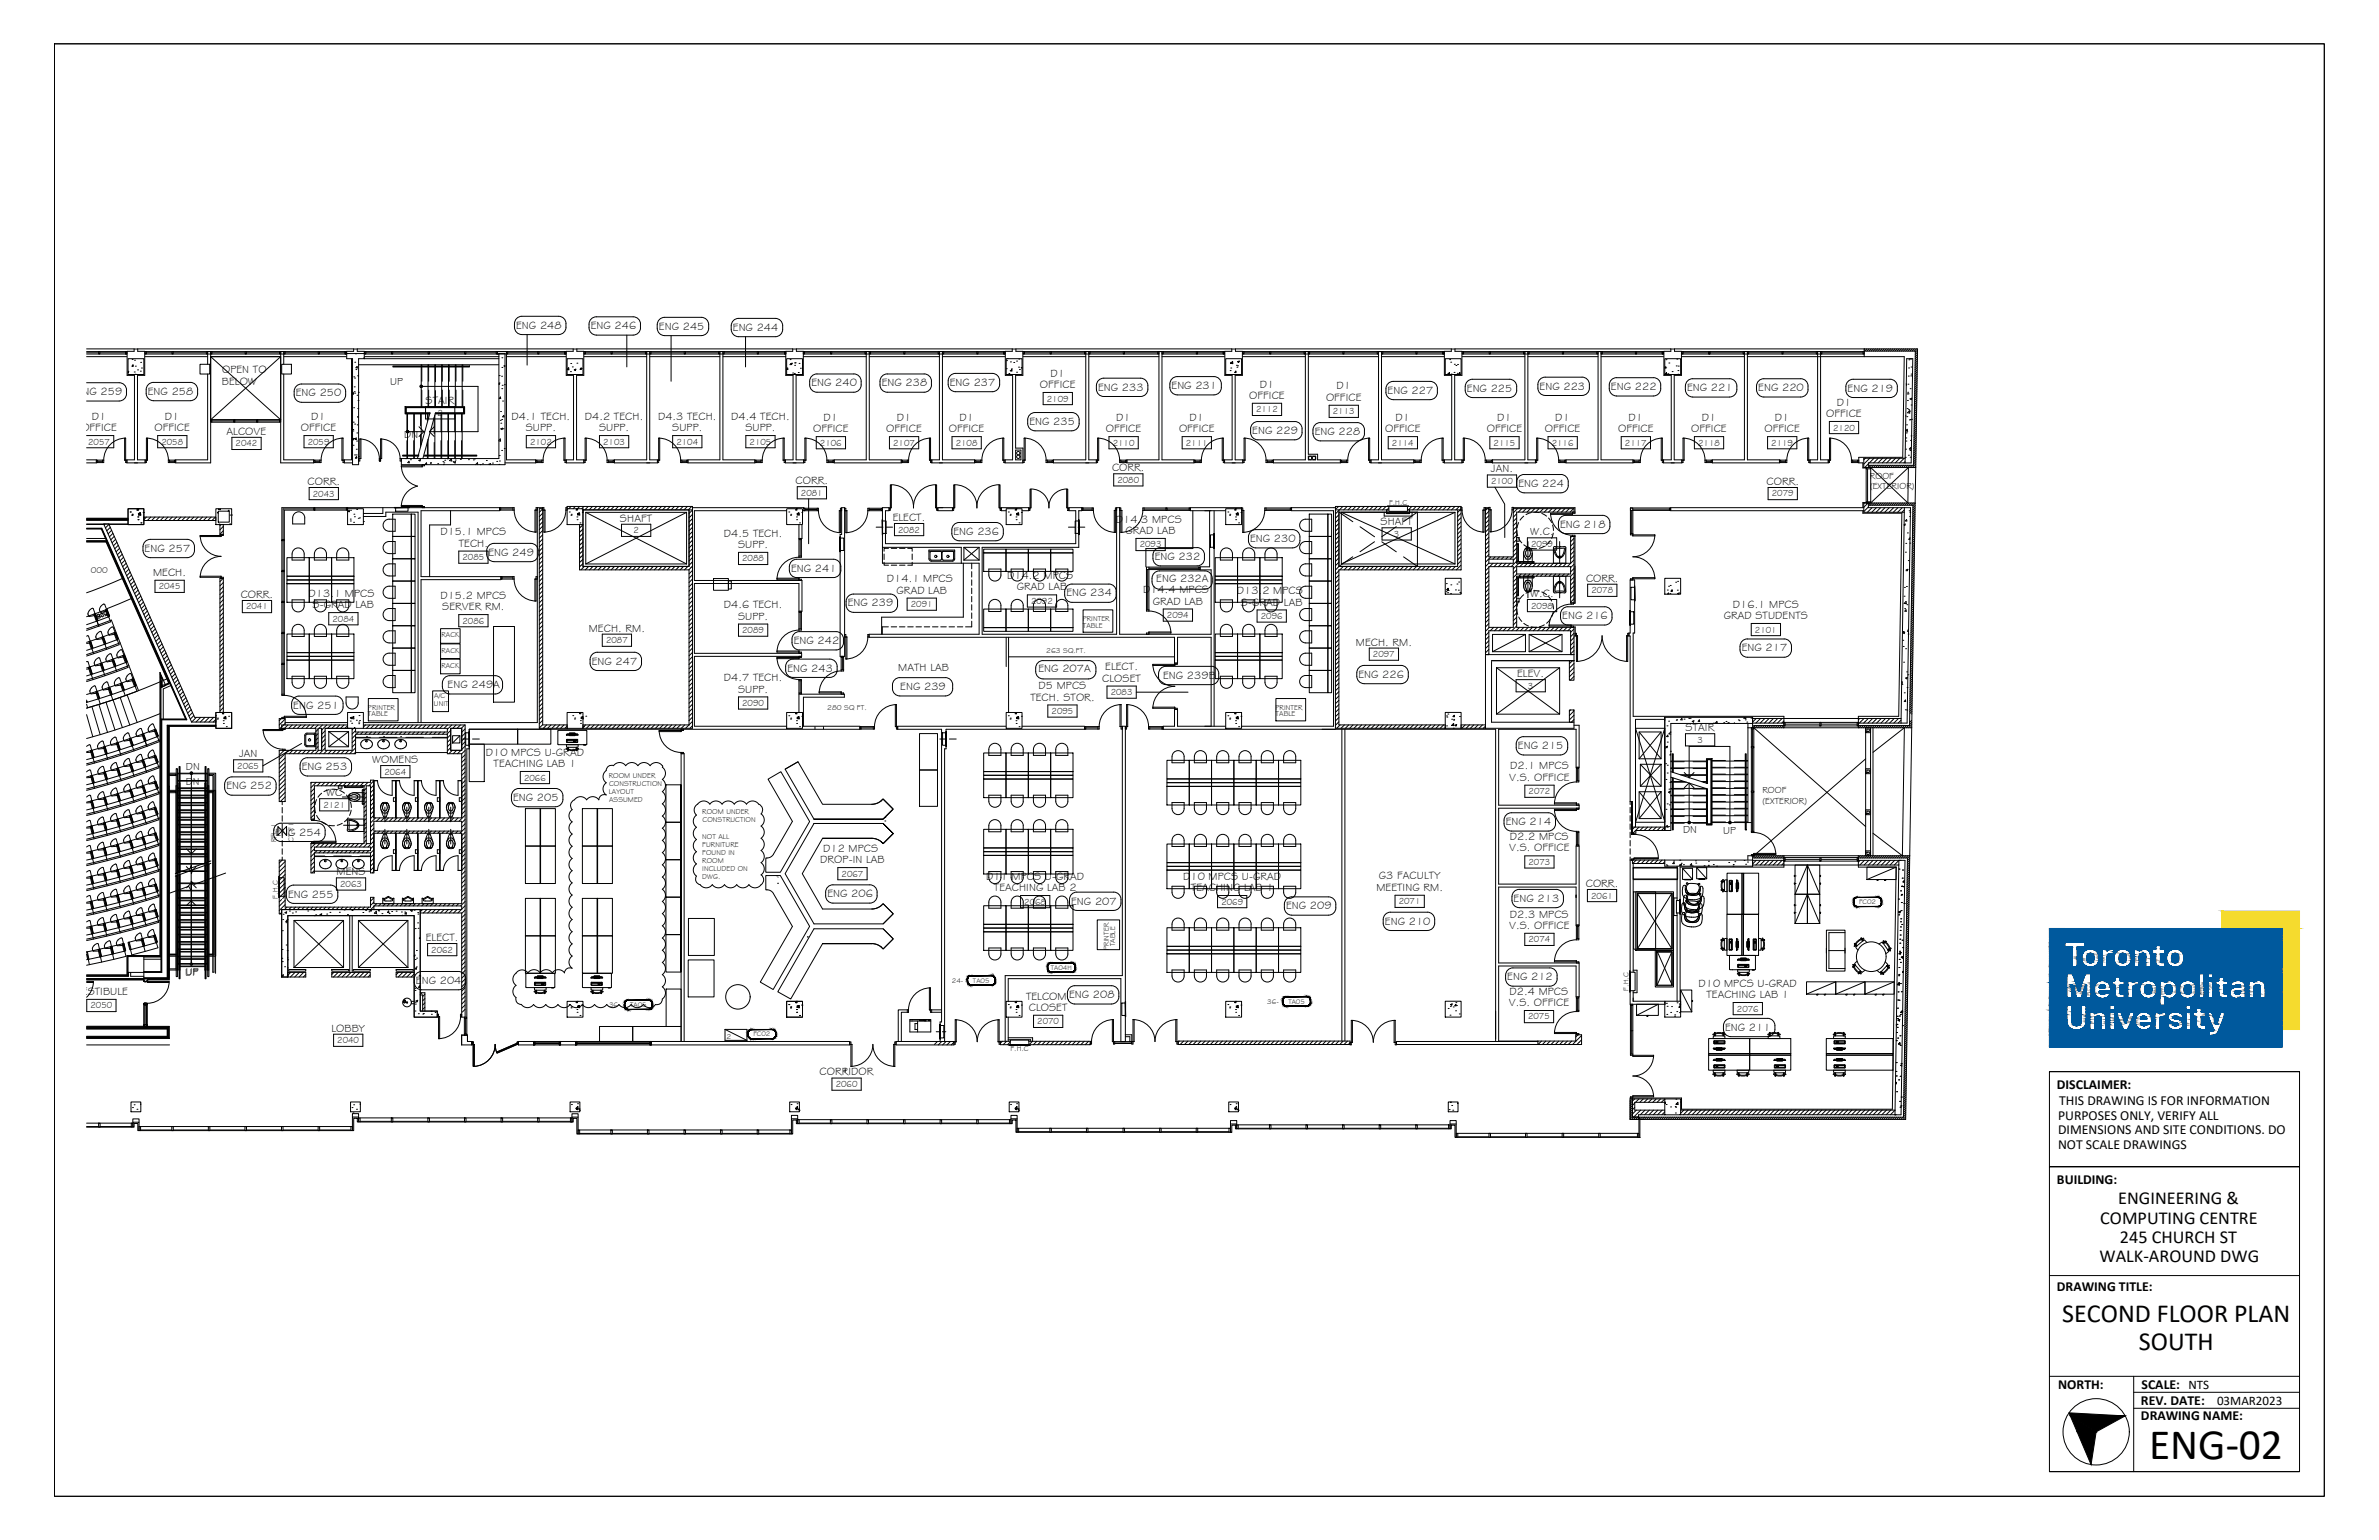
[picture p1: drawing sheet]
<svg xmlns="http://www.w3.org/2000/svg" width="432mm" height="279mm" viewBox="0 0 432 279" stroke-linecap="round" stroke-linejoin="round" font-family="sans-serif">
<defs><g id="words">
<text font-size="7.9" x="390.1" y="264.7">ENG-02</text>
<g font-size="4.7">
<text x="374.3" y="239.9">SECOND FLOOR PLAN</text>
<text x="388.2" y="244.9">SOUTH</text>
</g>
<g font-size="3.3">
<text x="384.5" y="218.5">ENGINEERING &amp;</text>
<text x="381.2" y="222">COMPUTING CENTRE</text>
<text x="384.8" y="225.5">245 CHURCH ST</text>
<text x="381.1" y="229">WALK-AROUND DWG</text>
</g>
<g font-size="2.5">
<text x="373.3" y="197.5">DISCLAIMER:</text>
<text x="373.5" y="203.1">PURPOSES ONLY, VERIFY ALL</text>
<text x="373.7" y="200.5">THIS DRAWING IS FOR INFORMATION</text>
<text x="373.5" y="205.8">DIMENSIONS AND SITE CONDITIONS. DO</text>
<text x="373.5" y="208.5">NOT SCALE DRAWINGS</text>
<text x="373.3" y="214.8">BUILDING:</text>
<text x="373.3" y="234.2">DRAWING TITLE:</text>
<text x="373.6" y="252">NORTH:</text>
<text x="388.6" y="254.9">REV. DATE:</text>
<text x="388.6" y="257.7">DRAWING NAME:</text>
<text x="388.7" y="252">SCALE: NTS</text>
</g>
<text font-size="2.4" x="402.4" y="254.9">03MAR2023</text>
<g font-size="2">
<text x="93.7" y="59.6">ENG 248</text>
<text x="107.2" y="59.7">ENG 246</text>
<text x="119.6" y="59.8">ENG 245</text>
<text x="133" y="60">ENG 244</text>
<text x="13.9" y="71.7">ENG 259</text>
<text x="26.8" y="71.6">ENG 258</text>
<text x="40.3" y="69.9">BELOW</text>
<text x="40.3" y="67.7">OPEN TO</text>
<text x="53.7" y="71.9">ENG 250</text>
<text x="147.3" y="70.1">ENG 240</text>
<text x="160" y="70.1">ENG 238</text>
<text x="172.4" y="70">ENG 237</text>
<text x="188.8" y="70.4">OFFICE</text>
<text x="190.7" y="68.3">D1</text>
<text x="199.3" y="70.9">ENG 233</text>
<text x="212.6" y="70.6">ENG 231</text>
<text x="228.6" y="70.3">D1</text>
<text x="242.6" y="70.7">D1</text>
<text x="251.9" y="71.4">ENG 227</text>
<text x="266.2" y="71.1">ENG 225</text>
<text x="279.4" y="70.7">ENG 223</text>
<text x="292.4" y="70.8">ENG 222</text>
<text x="306.2" y="71">ENG 221</text>
<text x="319.1" y="71">ENG 220</text>
<text x="335.3" y="71.1">ENG 219</text>
<text x="16.7" y="76.2">D1</text>
<text x="29.9" y="76.2">D1</text>
<text x="56.5" y="76.2">D1</text>
<text x="77.2" y="73.3">STAIR</text>
<text x="92.9" y="76.2">D4.1 TECH.</text>
<text x="106.2" y="76.2">D4.2 TECH.</text>
<text x="119.4" y="76.2">D4.3 TECH.</text>
<text x="132.7" y="76.2">D4.4 TECH.</text>
<text x="149.5" y="76.3">D1</text>
<text x="162.8" y="76.3">D1</text>
<text x="174.1" y="76.3">D1</text>
<text x="186.8" y="77.1">ENG 235</text>
<text x="202.6" y="76.3">D1</text>
<text x="215.9" y="76.3">D1</text>
<text x="226.7" y="72.4">OFFICE</text>
<text x="240.7" y="72.7">OFFICE</text>
<text x="253.3" y="76.3">D1</text>
<text x="271.7" y="76.3">D1</text>
<text x="282.3" y="76.3">D1</text>
<text x="295.6" y="76.3">D1</text>
<text x="308.9" y="76.3">D1</text>
<text x="322.1" y="76.3">D1</text>
<text x="331.5" y="75.7">OFFICE</text>
<text x="333.4" y="73.6">D1</text>
<text x="14.8" y="78.2">OFFICE</text>
<text x="28" y="78.2">OFFICE</text>
<text x="41.1" y="78.9">ALCOVE</text>
<text x="54.6" y="78.2">OFFICE</text>
<text x="95.4" y="78.2">SUPP.</text>
<text x="108.7" y="78.2">SUPP.</text>
<text x="122" y="78.2">SUPP.</text>
<text x="135.3" y="78.2">SUPP.</text>
<text x="147.6" y="78.4">OFFICE</text>
<text x="160.9" y="78.4">OFFICE</text>
<text x="172.2" y="78.4">OFFICE</text>
<text x="200.7" y="78.4">OFFICE</text>
<text x="214" y="78.4">OFFICE</text>
<text x="227.3" y="78.7">ENG 229</text>
<text x="238.6" y="78.9">ENG 228</text>
<text x="251.4" y="78.4">OFFICE</text>
<text x="269.9" y="78.4">OFFICE</text>
<text x="280.4" y="78.4">OFFICE</text>
<text x="293.7" y="78.4">OFFICE</text>
<text x="307" y="78.4">OFFICE</text>
<text x="320.3" y="78.4">OFFICE</text>
<text x="55.8" y="88">CORR.</text>
<text x="144.4" y="87.8">CORR.</text>
<text x="201.8" y="85.5">CORR.</text>
<text x="270.6" y="85.7">JAN.</text>
<text x="275.6" y="88.3">ENG 224</text>
<text x="320.6" y="88">CORR.</text>
<text x="112.5" y="94.7">SHAFT</text>
<text x="162" y="94.5">ELECT.</text>
<text x="202.5" y="94.8">D14.3 MPCS</text>
<text x="250.6" y="95.3">SHAFT</text>
<text x="283.2" y="95.7">ENG 218</text>
<text x="26.3" y="100.1">ENG 257</text>
<text x="79.9" y="97.1">D15.1 MPCS</text>
<text x="83.3" y="99.2">TECH.</text>
<text x="88.6" y="100.8">ENG 249</text>
<text x="131.4" y="97.4">D4.5 TECH.</text>
<text x="134" y="99.4">SUPP.</text>
<text x="173.1" y="97">ENG 236</text>
<text x="204.3" y="96.9">GRAD LAB</text>
<text x="209.6" y="101.6">ENG 232</text>
<text x="226.9" y="98.3">ENG 230</text>
<text x="277.8" y="97.1">W.C.</text>
<text x="27.8" y="104.5">MECH.</text>
<text x="143.6" y="103.7">ENG 241</text>
<text x="161" y="105.7">D14.1 MPCS</text>
<text x="162.7" y="107.7">GRAD LAB</text>
<text x="182.8" y="105.1">D14.2 MPCS</text>
<text x="184.6" y="107.1">GRAD LAB</text>
<text x="207.5" y="107.6">D14.4 MPCS</text>
<text x="209.9" y="105.6">ENG 232A</text>
<text x="224.5" y="107.8">D13.2 MPCS</text>
<text x="287.9" y="105.5">CORR.</text>
<text x="43.7" y="108.5">CORR.</text>
<text x="56" y="108.3">D13.1 MPCS</text>
<text x="56.7" y="110.3">S-GRAD LAB</text>
<text x="79.9" y="108.6">D15.2 MPCS</text>
<text x="80.3" y="110.7">SERVER RM.</text>
<text x="131.4" y="110.4">D4.6 TECH.</text>
<text x="134" y="112.4">SUPP.</text>
<text x="153.9" y="110">ENG 239</text>
<text x="193.6" y="108.2">ENG 234</text>
<text x="209.2" y="109.7">GRAD LAB</text>
<text x="225.2" y="109.9">S-GRAD LAB</text>
<text x="277.8" y="108.3">W.C.</text>
<text x="283.6" y="112.3">ENG 216</text>
<text x="312.9" y="112.3">GRAD STUDENTS</text>
<text x="314.5" y="110.3">D16.1 MPCS</text>
<text x="106.9" y="114.6">MECH. RM.</text>
<text x="144.1" y="116.9">ENG 242</text>
<text x="246.1" y="117.1">MECH. RM.</text>
<text x="316.1" y="118.2">ENG 217</text>
<text x="81.2" y="124.9">ENG 249A</text>
<text x="107.4" y="120.6">ENG 247</text>
<text x="131.4" y="123.6">D4.7 TECH.</text>
<text x="134" y="125.6">SUPP.</text>
<text x="142.9" y="121.8">ENG 243</text>
<text x="163" y="121.7">MATH LAB</text>
<text x="163.4" y="125.2">ENG 239</text>
<text x="188.5" y="125">D5 MPCS</text>
<text x="188.5" y="122">ENG 207A</text>
<text x="200.1" y="123.7">CLOSET</text>
<text x="200.6" y="121.6">ELECT.</text>
<text x="211.1" y="123.3">ENG 239B</text>
<text x="246.6" y="123">ENG 226</text>
<text x="275.4" y="122.8">ELEV.</text>
<text x="53.2" y="128.5">ENG 251</text>
<text x="187" y="127.1">TECH. STOR.</text>
<text x="43.4" y="137.4">JAN</text>
<text x="88.2" y="137.1">D10 MPCS U-GRAD</text>
<text x="275.5" y="135.9">ENG 215</text>
<text x="305.9" y="132.7">STAIR</text>
<text x="41.1" y="143.2">ENG 252</text>
<text x="54.8" y="139.7">ENG 253</text>
<text x="67.6" y="138.4">WOMENS</text>
<text x="89.6" y="139.2">TEACHING LAB 1</text>
<text x="273.9" y="141.6">V.S. OFFICE</text>
<text x="274.1" y="139.6">D2.1 MPCS</text>
<text x="59.2" y="144.5">WC</text>
<text x="93.1" y="145.3">ENG 205</text>
<text x="273.3" y="149.7">ENG 214</text>
<text x="50" y="151.6">ENG 254</text>
<text x="149.4" y="154.6">D12 MPCS</text>
<text x="273.9" y="154.5">V.S. OFFICE</text>
<text x="274.1" y="152.4">D2.2 MPCS</text>
<text x="61.1" y="158.8">MENS</text>
<text x="148.9" y="156.6">DROP-IN LAB</text>
<text x="179" y="159.6">D11 MPCS U-GRAD</text>
<text x="180.4" y="161.7">TEACHING LAB 2</text>
<text x="214.7" y="159.6">D10 MPCS U-GRAD</text>
<text x="216.1" y="161.7">TEACHING LAB 1</text>
<text x="249.8" y="161.6">MEETING RM.</text>
<text x="250.3" y="159.6">G3 FACULTY</text>
<text x="287.8" y="160.9">CORR.</text>
<text x="52.3" y="162.8">ENG 255</text>
<text x="150.2" y="162.8">ENG 206</text>
<text x="194.4" y="164.1">ENG 207</text>
<text x="233.4" y="165">ENG 209</text>
<text x="251.4" y="167.8">ENG 210</text>
<text x="274.1" y="166.5">D2.3 MPCS</text>
<text x="274.7" y="163.6">ENG 213</text>
<text x="77.3" y="170.7">ELECT.</text>
<text x="273.9" y="168.5">V.S. OFFICE</text>
<text x="75.5" y="178.5">ENG 204</text>
<text x="273.6" y="177.9">ENG 212</text>
<text x="308.3" y="179">D10 MPCS U-GRAD</text>
<text x="13.6" y="180.5">VESTIBULE</text>
<text x="186.2" y="181.3">TELCOM.ENG 208</text>
<text x="186.7" y="183.4">CLOSET</text>
<text x="273.8" y="182.5">V.S. OFFICE</text>
<text x="274" y="180.5">D2.4 MPCS</text>
<text x="309.7" y="181.1">TEACHING LAB 1</text>
<text x="60.2" y="187.2">LOBBY</text>
<text x="313.1" y="187">ENG 211</text>
<text x="148.7" y="195.1">CORRIDOR</text>
</g>
<g font-size="1.9">
<text x="70.8" y="69.9">UP</text>
<text x="73.4" y="79.4">DN</text>
<text x="33.7" y="142.4">DN</text>
<text x="33.7" y="139.6">DN</text>
<text x="305.5" y="151.1">DN</text>
<text x="312.8" y="151.3">UP</text>
<text x="33.6" y="177.1">UP</text>
</g>
<g font-size="1.7">
<text x="79.4" y="75.4">2</text>
<text x="190" y="72.9">2109</text>
<text x="228" y="74.8">2112</text>
<text x="241.9" y="75.2">2113</text>
<text x="16" y="80.6">2057</text>
<text x="29.3" y="80.7">2058</text>
<text x="42.8" y="81">2042</text>
<text x="55.9" y="80.7">2059</text>
<text x="96.2" y="80.7">2102</text>
<text x="109.5" y="80.7">2103</text>
<text x="122.8" y="80.7">2104</text>
<text x="136" y="80.7">2105</text>
<text x="148.8" y="80.9">2106</text>
<text x="162.1" y="80.8">2107</text>
<text x="173.5" y="80.9">2108</text>
<text x="202" y="80.9">2110</text>
<text x="215.2" y="80.9">2111</text>
<text x="252.6" y="80.8">2114</text>
<text x="271.1" y="80.8">2115</text>
<text x="281.7" y="80.9">2116</text>
<text x="294.9" y="80.8">2117</text>
<text x="308.2" y="80.9">2118</text>
<text x="321.5" y="80.9">2119</text>
<text x="332.7" y="78.1">2120</text>
<text x="145.4" y="89.9">2081</text>
<text x="202.8" y="87.6">2080</text>
<text x="270.6" y="87.8">2100</text>
<text x="339.4" y="86.9">ROOF</text>
<text x="339.4" y="88.8">(EXTERIOR)</text>
<text x="56.8" y="90.1">2043</text>
<text x="321.6" y="90.1">2079</text>
<text x="83.9" y="101.6">2085</text>
<text x="115" y="96.8">2</text>
<text x="134.7" y="101.9">2088</text>
<text x="163" y="96.6">2082</text>
<text x="206.9" y="99.3">2093</text>
<text x="253" y="97.4">3</text>
<text x="277.9" y="99.2">2099</text>
<text x="28.8" y="106.9">2045</text>
<text x="288.9" y="107.6">2078</text>
<text x="44.7" y="110.6">2041</text>
<text x="60.3" y="112.8">2084</text>
<text x="83.9" y="113.1">2086</text>
<text x="165.3" y="110.2">2091</text>
<text x="187.1" y="109.6">2092</text>
<text x="211.8" y="112.1">2094</text>
<text x="228.8" y="112.3">2096</text>
<text x="277.9" y="110.4">2098</text>
<text x="110" y="116.7">2087</text>
<text x="134.7" y="114.9">2089</text>
<text x="249.2" y="119.2">2097</text>
<text x="318.5" y="114.8">2101</text>
<text x="277.3" y="124.9">3</text>
<text x="134.7" y="128.1">2090</text>
<text x="190.9" y="129.5">2095</text>
<text x="201.6" y="126.1">2083</text>
<text x="308.1" y="134.8">3</text>
<text x="43.1" y="139.5">2065</text>
<text x="69.8" y="140.5">2064</text>
<text x="95.1" y="141.6">2066</text>
<text x="319.9" y="143.9">ROOF</text>
<text x="58.7" y="146.6">2121</text>
<text x="277.4" y="144.1">2072</text>
<text x="319.9" y="145.8">(EXTERIOR)</text>
<text x="61.7" y="160.9">2063</text>
<text x="152.7" y="159">2067</text>
<text x="277.4" y="156.9">2073</text>
<text x="185.9" y="164.1">2068</text>
<text x="221.7" y="164.1">2069</text>
<text x="253.9" y="164">2071</text>
<text x="288.8" y="163">2061</text>
<text x="78.3" y="172.8">2062</text>
<text x="277.4" y="170.9">2074</text>
<text x="16.4" y="183">2050</text>
<text x="188.3" y="185.8">2070</text>
<text x="277.4" y="185">2075</text>
<text x="315.3" y="183.5">2076</text>
<text x="61.2" y="189.3">2040</text>
<text x="151.7" y="197.2">2060</text>
</g>
<text font-size="1.6" x="16.5" y="104">000</text>
<g font-size="1.3">
<text x="252.1" y="91.6">F.H.C</text>
<text x="196.5" y="112.7">PRINTER</text>
<text x="196.5" y="113.9">TABLE</text>
<text x="80.1" y="118.4">RACK</text>
<text x="80.1" y="115.7">RACK</text>
<text x="189.9" y="118.4">263 SQ.FT.</text>
<text x="80.1" y="121.2">RACK</text>
<text x="66.8" y="130">TABLE</text>
<text x="66.8" y="128.8">PRINTER</text>
<text x="78.8" y="128">UNIT</text>
<text x="78.8" y="126.6">A/C</text>
<text x="150.2" y="128.7">280 SQ FT.</text>
<text x="231.5" y="128.8">PRINTER</text>
<text x="231.5" y="130">TABLE</text>
<text x="110.5" y="141.1">ROOM UNDER</text>
<text x="110.5" y="142.6">CONSTRUCTION</text>
<text x="110.5" y="144.1">LAYOUT</text>
<text x="110.6" y="145.6">ASSUMED</text>
<text x="127.5" y="147.7">ROOM UNDER</text>
<text x="127.5" y="149.2">CONSTRUCTION</text>
<text x="50.1" y="152.8" transform="rotate(-90 50.1 152.8)">RFL-1</text>
<text x="53.3" y="152.7" transform="rotate(-90 53.3 152.7)">CT-F1</text>
<text x="127.5" y="152.2">NOT ALL</text>
<text x="127.5" y="153.6">FURNITURE</text>
<text x="127.5" y="155.1">FOUND IN</text>
<text x="127.5" y="158.1">INCLUDED ON</text>
<text x="127.5" y="156.6">ROOM</text>
<text x="127.5" y="159.6">DWG.</text>
<text x="50.4" y="163" transform="rotate(-90 50.4 163)">F.H.C</text>
<text x="201.2" y="172.4" transform="rotate(-90 201.2 172.4)">PRINTER</text>
<text x="202.4" y="171.7" transform="rotate(-90 202.4 171.7)">TABLE</text>
<text x="295.6" y="179.7" transform="rotate(-90 295.6 179.7)">F.H.C</text>
<text x="131.9" y="188.5">2</text>
<text x="183.4" y="190.7">F.H.C</text>
</g>
<g font-size="1.2">
<text x="337.4" y="164">FC02</text>
<text x="172.8" y="178.3">24-</text>
<text x="176.6" y="178.3">TA05</text>
<text x="190.7" y="175.9">TA04H</text>
<text x="110.5" y="182.7">36-</text>
<text x="114.4" y="182.7">TA05</text>
<text x="230" y="182.1">36-</text>
<text x="233.8" y="182.1">TA05</text>
<text x="136.7" y="188">FC02</text>
</g>
</g></defs>
<!-- layer: 18 -->
<g fill="none" stroke="#000" stroke-width=".18">
<path d="M38.2 64.7l12.7 11.5M50.9 64.7l-12.7 11.5M106.3 93h18.3M106.3 93l18.3 9.3M106.3 93v9.3M124.6 93l-18.3 9.3M124.6 93v9.3M243.5 93h20.6M243.5 93l20.6 9.3M243.5 93v9.3M251.2 93v.6h5.1v-.6M251.7 92.5v.7h4.2l-.1-.7"/>
<path d="M251.7 92.5v.6h4.1M264.1 93l-20.6 9.3M264.1 93v9.3M346.4 84.8l-.1 6.4M347.7 84.8l-.1 6.5M20.2 112.5l-4.5 1.6M21.8 116.6l-6.1 2.2M22.2 105l-6.5 2.5M23.8 108.6l-4.4 1.8M106.3 102.3h18.3M243.5 102.3h20.6M23.4 120.8l-7.7 2.6"/>
<path d="M30.3 123.2a112.8 112.8 0 0 1-14.6 5.3M64.5 133.8h2.8M68.9 133.8h3.2M73.7 133.8h3.2M78.5 133.8h2.7M296.9 132.1l5.3 16.9M302.2 132.1l-5.3 17.1M338.6 139.5h.9v.9h-.9zM338.6 132h.9v.9h-.9zM50.4 150l.8 .7-.8 .8zM51.2 150.7l.8-.7v1.5zM57.1 155.3h1.8"/>
<path d="M60.6 155.3h3.2M65.4 155.3h1.8M295.9 145.4v.6M295.9 146.5v1M295.9 148v1M295.9 149.5v1M295.9 151v1M295.9 152.5v1M295.9 154v1M295.9 155.5v.5M296.1 145.4v5.8M338.6 146.9h.9v.9h-.9z"/>
<path d="M338.6 154.4h.9v.9h-.9zM53.4 167h9v8.5h-9zM53.4 167l9 8.5M62.4 167l-9 8.5M63.5 166.1v10.3M63.9 166.1v10.3M65.1 167h8.9v8.5h-8.9zM65.1 167l8.9 8.5M74 167l-8.9 8.5M296.4 176h.7v4.1h-.7M304.4 162.9h-.6v3.2h.6M15.7 189.6h15.1"/>
<path d="M183 188.3h4.4v.6M183 188.6h4.1v.3M24.1 203.6v-.6h1.1v.6M64 202.7v-.7h1.1v.7M103.8 202.7v-.6h1.1v.6M143.6 203v-.6h1.2v.6M183.5 203v-.6h1.1v.6M223.3 203.9v-.6h1.2v.6M263.2 203.9v-.6h1.1v.6"/>
</g>
<!-- layer: WALLS -->
<g fill="none" stroke="#000" stroke-width=".18">
<path d="M23.1 63.7h1.2v-.4h.7v.4h1.3v4.4h-1.3v15.3h1.4v.6h-3.4v-.6h1.4v-15.3h-1.3zM37.7 66.1v-2.3h.5v20.2h-6.3v-.6h5.8v-15.5M51.5 66.1v-2.3h-.6v20.2h6v-.6h-5.4v-15.5M62.9 64.1v-.4h1.3v-.4h.6v.4h1.3v.4M63.8 65.1v18.3h-1.3v.6h1.5M90.6 64.2h-.3v-.4h1.6v19.6h5.3v.6h-5.5M102.8 63.7h1.2v-.4h.7v.4h1.3v4.4h-1.4v15.3h1.4v.6h-3.2v-.6h1.3v-15.3h-1.3zM117.4 63.8h.5v19.6h1.4v.6h-7.8v-.6h5.9zM130.7 63.8h.5v19.6h5.8v.6h-12.1v-.6h5.8zM142.6 63.7h1.3v-.4h.6v.4h1.3v4.4h-1.3v15.3h1.4v.6h-3.3v-.6h1.3v-15.3h-1.3zM157.2 63.8h.6v19.6h5.8v.6h-12.2v-.6h5.8zM170.5 63.8h.6v19.6h5.8v.6h-7.8v-.6h1.4z"/>
<path d="M182.5 63.7h1.2v-.4h.7v.4h1.3v4.4h-1.4v13.2h1.4v2.7h-3.3v-.6h1.4v-15.3h-1.3zM197.1 63.8h.5v19.6h1.4v.6h-7.8v-.6h5.9zM210.4 63.8h.5v19.6h5.8v.6h-12.2v-.6h5.9zM224.2 68.1h1.3v-4.4h-1.3v-.4h-.6v.4h-1.3v4.4h1.3v15.3h-1.3v.6h3.3v-.6h-1.4v-15.3M236.9 63.8h.6v18.6h1.7v1h4.1v.6h-12.2v-.6h5.8zM250.2 63.8h.6v19.6h5.8v.6h-7.8v-.6h1.4zM262.2 63.7h1.2v-.4h.7v.4h1.2v4.4h-1.3v15.3h1.4v.6h-3.2v-.6h1.3v-15.3h-1.3zM276.8 63.8h.5v19.6h1.4v.6h-7.8v-.6h5.9zM290.1 63.8h.5v19.6h5.8v.6h-12.2v-.6h5.9zM302 63.7h1.3v-.4h.6v.4h1.3v4.4h-1.3v15.3h1.4v.6h-3.4v-.6h1.4v-15.3h-1.3zM316.6 63.8h.6v19.6h5.8v.6h-12.2v-.6h5.8zM329.9 63.8h.5v19.6h1.4v.6h-3.3v-.6h1.4z"/>
<path d="M338.4 63.7v1h7.2l-.2 18.3h-8v1h.7v.9h.6M15.7 96h2.7l15.3 34.5h-4.5M15.7 95.9h2.7l15.4 34.6h-4.5v45.9h-3.2M15.7 95.8h2.8l15.4 34.8h-4.5v45.8h-3.3v1.1M15.7 98.2h3.7M15.7 98.1h3.6M15.7 97.7h3.4M15.7 83.4h1.8v.6h-1.8M15.7 95.2h3.2M15.7 95.1h7.5M15.7 94.4h7.5M15.7 94.3h7.5"/>
<path d="M15.7 94.2h7.5M19.8 95.1h3.4M63.1 92.1h27.6v.6h-14.3v11.9h14.5v.6h-14.5v25.9M66 93.7h4v-.8h5.9v38.2M69.5 92.1v1.1h-3.5M98.5 92.3v-.2h-1v39h-31.5M125.7 92.1h20.2v.1M142.8 92.7h-16.8v12.6h19.6v5.6h-.6v-5h-19v12.6h19.5v.6h-19.5v12.7M145 95.2v2.5h.6v-2.5M145.7 92.7h.2M152.8 92.1h.5v27h-.8v-22.1h.3zM170.2 92.1h2.7v.6h-2.7z"/>
<path d="M175 99.3h2.7v2.3h-2.7zM182.6 92.7h-.9v-.6h5v.6h-1.2M184.3 81.7h1v1.7h-1zM219.6 92.7v10.1h-1.8v.6h2v11.7h-16.6v-23h-.5v23h-24.4v-15.8h17.5v-6.6h.6v-.6h-2.4v.6h1.3v5.9h-34.6v-5.9h.7v-.6h-1.2v7.2h14.3v2.9h3.2v12.9h-20v.5h55.5v4.7h.5v-4.7h6.1v16.2M220.4 92.7v39.1M225.4 92.3v-.2h-9.3v.6h6.3M237.5 82.8h1.3v.6h-1.3zM242.4 92.1h-8v.6h7.6v39.1h-16.7M269.6 92.1v.2M269.6 92.1h.6M274.7 92.1h11.2v.8M285.9 97.3v12.2h-.3"/>
<path d="M338.1 92.7v.4h7.1l-.6 36.9h-7.3v.4M338.3 92.1h-35.1v.6h35.1M338.7 91.2h-.6v.9M339.1 91.3h.2M285.6 113.7h.3v1.7h-.2M29.2 123v53.3h-3.1M29.4 123v1.7M30.8 124l-1.6 .7M31 124.4l-1.4 .6v5.5M39.2 131.6h-8.9v45.8h-4.2M39.2 131.8h-8.6v45.8h-14.9M39.2 131.7h-8.7v45.8h-14.8"/>
<path d="M39.2 131.6h-8.8v45.9h-4.3M51.8 131.1h11.3M126.1 131.8h16.7M145 125.9v3.4M145.3 125.9h8v.6h-7.5v5.3h10.3M156.1 131.8v.5h-70.9v3.6h-.5v48.6M182.6 131.8h-19.7v.5h8v53.1h-.3v3.6M185.5 131.8h11.3M196.8 131.8v.5h-25.1v3.6h-.3v53.1M213.2 128.7v3.1h-2.1v.5h60.4v56.6M213.2 128.7h.5v3.1h8.7M243.6 132.3v56.6"/>
<path d="M244.1 132.3v56.6M285.7 131.6h.9v7.6h-.5v-6.9h-14.1v13.8h14.6v.5h-14.6v13.8h14.1v-6.9M302.2 130.5h-5.3v19.6M323.8 130.4v-.4h-27.4v-15.1h.3v-9.7h-.8v9.7h-.2v.5h.2v30h.4v4.7M323.8 131v.6M337.3 131v.6M338.6 132v23.3M339.5 132v23.3M41 158.4l-5.7 2-.6-.5v1.7l-.5-.8-3.4 1.3M286.6 153.5v14.4h-.5v-7h-14.1v13.8h14.6v6.2M296.1 151.2h.2M296.3 156h-.4v26.2h6.3"/>
<path d="M296.4 156.7v19.7M304.4 157.2v6.2M323.8 156.9v.4h-18.9v24.4M323.8 155.7v.4M337.3 155.6v.5M337.3 156.9v.4h6.9l-.7 43.9h-38.3v-2h-9.3M23.2 176.4v.7h-7.5M23.3 176.4v.7h-7.6M23.7 176.4v.7h2.4M26.1 174h3.1M26.1 173.6h3.1M26.1 173.5h3.1"/>
<path d="M296.4 179.7v2h5.8M304.4 165.6v16.1M15.7 186.4h14.9M15.7 186.5h14.8v1.7M15.7 186.5h14.7v1.6M15.7 186.6h14.7M15.7 186.7h14.7M15.7 188h14.7M15.7 188.1h14.8M15.7 188.2h14.8M15.7 188.2h14.9M30.3 186.6v1.4"/>
<path d="M30.6 186.4v1.8M123.6 189v-52.3h.6v52.3M164.9 183.2h-1.9v5.8M164.9 183.7h-1.3v5.3M169.1 183.7h1.8M169.1 183.2h1.8M182.4 188.9v-11.9h21.3v-45.2h.6v57.2M183 181.7v-4.1h20.4v11.4M183 184.5v4.4M202.3 189h3.1M204.3 188.1h.8v.9M204.3 187.7h1.1v1.6"/>
<path d="M279.1 189h-25.6v.5h25.6M286.1 180.9v-5.6h-14.1v13.6h7.1M295.9 199.5v3.6h2.3M24.1 203.6h1.1v1.5h-.2v-1.3h-.7v.7h-.2zM64 202.7h1.1v.9h-.2v-.7h-.7v2.2h-.2zM103.8 202.7h1.1v3.1h-.2v-2.9h-.7v.7h-.2zM143.6 203h1.2v.9h-.3v-.7h-.6v2.5h-.3zM183.5 203h1.1v2.4h-.2v-2.2h-.7v.7h-.2zM223.3 203.9h1.2v.9h-.3v-.7h-.6v1.3h-.3zM263.2 203.9h1.1v2.5h-.2v-2.3h-.7v.7h-.2zM297.5 206.4h.1M297.5 203.1h.1"/>
<path d="M297.5 203.1v3.3M297.6 203.1v3.3h-.1"/>
</g>
<!-- layer: WOOD -->
<g fill="none" stroke="#000" stroke-width=".18">
<path d="M15.7 98.3h3.6l11.3 25.6-.7 .3M15.7 98.3h3.6l11.4 25.7-.7 .3M15.7 94.1h7.5M15.7 94h7.5M29 122v51.4h-5.9v3.5h-7.4M29 122l.1 .4M29 122l.6 1.2-.5-.8M29.1 122.4l.1 .6h-.1zM29.1 122.4v51h-6v3.6h-7.4M29.2 123.6h.1M29.2 124.3h.2v.4h-.2zM29.2 123.7h.2v.5h-.2z"/>
<path d="M29.2 122.7l.2 .3h-.2zM29.4 124.3h.6v.1l-.6 .3zM30.6 131.8v45.9h-3.8M30.7 131.8v46h-3.9M32.5 139.1h.2v19.1l-.2 .1zM37.2 139.1h.2v17.4l-.2 .1zM30.6 142.6l.1 34.9zM32.5 142.2h.1v33.8h-.1zM32.5 158.7h.2v18.9h-.2zM37.2 142.2h.2v33.8h-.2zM37.2 157h.2v20.6h-.2zM15.7 177.8h10.4"/>
<path d="M15.7 177.7h10.4M15.7 188.3h15M15.7 188.4h15.1M15.7 186.2h10.4M15.7 186.3h10.4M26.1 186.2h.1M26.1 186.1h.6v.3h-.6zM26.1 186.1l.6 .3M26.7 186.2h.1M26.7 186.2h4v2.2M26.7 186.3h3.9v2M26.7 186.1l-.6 .3"/>
</g>
<!-- layer: MECH -->
<g fill="none" stroke="#000" stroke-width=".18">
<path d="M175 99.3l2.7 2.3M177.7 99.3l-2.7 2.3M251.9 91.8h.1M251.9 91.8h3.8M252.1 91.9h3.4v.9h-3.4zM252.1 91.9h3.4M255.7 91.8h.1M276.9 99.5l.2 .3a.98 .98 0 0 0 0 1.1M277 99.6a.38 .38 0 0 1 .7 0M277.6 99.8h.1M277.6 99.8l.1 .3M277.7 99.5h.1"/>
<path d="M277.8 99.5a.67 .67 0 0 0-.8-.1 .67 .67 0 0 0-.4 .6l-.1 2.2h1.6v-1.9M277.8 99.5l-.2 .3M277.8 99.5a1.24 1.24 0 0 1-.1 1.8M282 99.5l.3 1.1 .6 .6M282.2 99.2h1.7M282.2 99.1l-.2 .3v2.8h2.2v-2.8M283.1 99.1h.1M283.9 99.5a1.59 1.59 0 0 1-.7 1.7l-.3-.1M284 99.5h-1.8l.1 .5 .5 1M284 99.1l.2 .3M284.2 99.5a1.48 1.48 0 0 1-1.3 1.7M168.6 100h4.7"/>
<path d="M168.9 100.1h1.9v1.5h-1.9zM171 100.3v1.1M171 101.4l.2 .2h1.7M172.9 100h-1.7l-.2 .3M172.9 101.8h.2l.2-.4v-1.6h-4.7v1.6l.2 .4h4.1M172.9 100l.2 .3M173.1 100.3v1.1M173.1 101.4l-.2 .2M270.9 115.1h6v3.1h-6zM276.6 100.2v.6l.3 .5M276.9 115.1l-6 3.1M276.9 101.3v.1h.8v-.1"/>
<path d="M277 107.1l.1 .1M277.1 106.9l-.2 .3M277.1 100.9l.2 .1 .3-.1M277.1 107.2h.4M277.5 115.1h6v3.1h-6zM277.5 115.1l6 3.1M277.6 106.9l.2 .3M277.6 106.9h.1M277.7 107.1l-.2 .1M277.7 100.1v.6M277.7 106v.7M277.7 100.7l-.1 .2"/>
<path d="M277.7 106a.42 .42 0 0 0-.5-.3 .42 .42 0 0 0-.3 .5l.2 .7M277.7 106.7l-.1 .2M277.7 107.2h.1M278.1 106.4v-1.9h-1.6v1.9l.3 .7M278.1 106.4a.87 .87 0 0 1-1.1 .9l-.2-.2M278.1 106.4l-.4-1.1h-.8l-.3 .6v.7M282.2 107.6h1.7M282.4 106.4l-.1 .9M282.5 105.8l-.4 .7-.1 .7M282.8 101h.1M282.8 105.7l-.4 .7M282.8 101.1h.1"/>
<path d="M282.8 105.7h.1M282.8 105.6v.1M282.9 101.1h.1M282.9 105.6h.1M282.9 105.6h.4M282.9 105.5l-.4 .3M282.9 105.5h.3l.5 .3M283.1 107.6h.1M283.3 105.6l.1 .1a2.21 2.21 0 0 1 .5 1.5M283.5 115.1l-6 3.1M283.7 105.8l.3 .7 .2 .7M283.9 107.3h-1.6"/>
<path d="M284 107.2l-.1 .1M284.2 107.3v-2.8h-2.2v2.8l.2 .3M284.2 107.3l-.2 .3M55.3 135.1l.1 .2 .3 .2h1.6v-2.5h-1.6l-.3 .2-.1 1.9M55.5 135.1l.2 .2h1.2M56.9 133.2l-1.3 .1-.1 1.8M56.9 133.2l.2 .2v1.7M57.1 135.1l-.2 .2M57.1 133v2.5M59.7 132.7h3.6v2.8h-3.6zM59.7 132.7l3.6 2.8M63.3 132.7l-3.6 2.8"/>
<path d="M65.8 135.6l.3 .2M66.1 135.8h.9M66.5 133.7h.1M66.9 134.2a.78 .78 0 0 1 .7 .6 .78 .78 0 0 1-.3 .8M67 134.2a.94 .94 0 0 0-1.2 .2 .94 .94 0 0 0-.2 1.1l.2 .1M67.3 135.6l-.4 .2M68.6 134.7a1.06 1.06 0 0 1 1.3-.5 1.06 1.06 0 0 1 .7 1.1l-.2 .3M68.6 135.3l.3 .3M68.6 134.7v.6M68.9 135.6l.3 .2M69.2 135.8h.8M69.6 133.7h.1"/>
<path d="M70.4 135.6l-.4 .2M72 135.6l.3 .2M72.3 135.8h.8M72.7 133.7h.1M73.5 135.6l-.4 .2M73.7 134.7v.6M73.7 135.3l-.2 .3M73.7 134.7a1.06 1.06 0 0 0-1.2-.5 1.06 1.06 0 0 0-.8 1.1l.3 .3M82.1 133.5h1.4v1.3h-1.4zM83.5 133.5l-1.4 1.3M297.5 132.8h4v4.9h-4zM297.5 132.8l4 4.9"/>
<path d="M297.7 138.7h3.8v4h-3.8zM297.7 138.7l3.8 4M301.5 132.8l-4 4.9M301.5 138.7l-3.8 4M50.6 159v3.8M50.6 159h.1M50.7 159.2h.9v3.4h-.9zM50.7 159.2v3.4M58.3 156.2a1.24 1.24 0 0 1 1.5 0M58.3 156.2a.91 .91 0 0 0 0 1.2 .91 .91 0 0 0 1.2 .1 .78 .78 0 0 0 .6-.5 .78 .78 0 0 0-.3-.8M59 155.4h.1M61.1 156.5v.6"/>
<path d="M61.3 156.2l-.2 .2M61.3 156.2a1.24 1.24 0 0 1 1.5 0M62 155.4h.1M62.8 156.2a.85 .85 0 0 1 .2 1 .85 .85 0 0 1-1 .4l-.5-.1-.4-.4M63 149.8h.1M63.3 150.8l-.3-.1 .1-2 3-.1v2.3h-2.8M63.3 148.9v1.6M63.4 148.6l.7 .2 .7 .3M63.4 148.9h-.1M63.4 148.9l.9 .2 .6 .3M63.4 145h.1M63.4 145a.67 .67 0 0 1-.2-.7 .67 .67 0 0 1 .7-.4l2.2-.1v1.6h-1.9"/>
<path d="M63.4 144.1l.3 .2M63.5 144.3a.38 .38 0 0 0 0 .6M63.7 144.9h.1M63.7 144.9l-.3 .1a.63 .63 0 0 0 .9 .4M63.7 144.3a1 1 0 0 1 1.1 0M64 157.1a1.19 1.19 0 0 0 1.5 .5M64.1 156.5v.6M64.1 143.8l.6 .1 .6 .3v.8h-.2M64.3 156.2l-.3 .2M64.8 149.1a.68 .68 0 0 1 0 1.2M64.8 150.3l-.7 .4-.7 .1M64.8 144.3l.1 .1"/>
<path d="M64.9 144.4a.66 .66 0 0 1-.4 .6 .66 .66 0 0 1-.8-.1M64.9 150a1.75 1.75 0 0 1-1.6 .5M64.9 149.4h.1M64.9 149.4v.1M64.9 149.5h.1M65 149.5h.1M65 149.5v.4M65 149.9l-.1 .1M65 155.4h.1M65.1 145l-.3 .2-.5 .2M65.5 156l.3 .2M65.5 156l-.7-.1-.5 .3"/>
<path d="M65.8 156.2a.78 .78 0 0 1 .3 .8 .78 .78 0 0 1-.6 .5M69.1 153l.2 .7M69.1 146.2v.7M69.1 153.4l.3 .4h.1M69.1 146.9l.2 .3M69.2 152.6l.4-1.2 .5-.1 .5 1.4M69.2 147l.4 1.2h.5M69.3 152.4l-.2 .5v.4M69.3 145.8l-.2 .8M69.3 152.4l.2-.4h.7l.1 .2a1.06 1.06 0 0 1-.1 1.7l-.1-.4a.72 .72 0 0 0-.2-1.1 .75 .75 0 0 0-.3 1.2l-.1 .2M69.4 146.5a.46 .46 0 0 0 .5 .6 .46 .46 0 0 0 .4-.6M69.4 153.9h.8"/>
<path d="M69.5 145.7l.1 .3-.2 .5M69.5 145.7h-.1l-.3 .5M69.5 153.7h.7M69.9 151.2h.1M69.9 148.4h.1M70.2 145.6l-.8 .1M70.2 145.6l.4 .5v.5M70.2 145.8h-.7M70.3 146.5l-.2-.5 .1-.3a.62 .62 0 0 1 .4 .8M70.6 146.9l-.4 .6h-.7l-.2-.3M70.6 152.9v.5l-.4 .5M70.6 146.5l-.5 1.7"/>
<path d="M73.1 153l.2 .7M73.1 153.4l.2 .3M73.1 146.9l.3 .6h.8l.4-.6M73.2 147l.4 1.2h.4M73.3 153.7l.1 .1M73.3 145.8l-.2 .8M73.3 153.8h.2M73.4 145.7l-.3 .6v.6M73.4 146.5a.46 .46 0 0 0 .4 .6 .46 .46 0 0 0 .5-.6M73.4 153.9h.1M73.5 145.7l.1 .3-.2 .5M73.5 145.7h-.2"/>
<path d="M73.5 153.7h.7M73.5 145.6h.4l.4 .1M73.5 145.6l-.1 .1M73.8 151.2h.1M73.8 148.4h.1M74 151.3l-.4 .1-.4 1.2M74 151.3l.6 1.4M74.1 148.2h-.1M74.2 145.8h-.7M74.3 145.7l.3 .4v.4M74.3 145.7l-.2 .3 .2 .5M74.3 153.8l-.4 .2-.4-.1"/>
<path d="M74.3 145.7l.3 .4v.5M74.6 153v.2a.47 .47 0 0 1-.4 .6l-.1-.3a.63 .63 0 0 0 .2-.7 .63 .63 0 0 0-.6-.3h-.1a.91 .91 0 0 0 0 1.1l-.1 .2M74.6 152.9v.5l-.3 .4M74.6 146.5l-.5 1.7M74.6 153l-.4-1h-.8v.2a1.08 1.08 0 0 0-.3 1.1M77.1 153l.2 .7M77.1 146.3l.2-.5 .2-.1 .1 .3-.2 .5M77.1 153.2v.1M77.1 146.3v.6M77.1 153.4l.2 .3M77.1 146.9l.3 .4M77.1 152.7v.5"/>
<path d="M77.1 147l.5 1.2h.4M77.3 145.8l-.2 .8M77.4 146.5v.3M77.4 153l.2 .6-.1 .3-.2-.2M77.4 145.7l.5-.1 .4 .1M77.4 152.2v-.2h.8v.2a1.06 1.06 0 0 1 0 1.7l-.1-.4a.72 .72 0 0 0-.3-1.1l-.2 .1-.2 .3M77.4 152.8v.2M77.4 152.2l-.3 .5M77.5 153.7h.7M77.8 151.2h.1M77.8 148.4h.1M78 151.3h-.4l-.5 1.3"/>
<path d="M78 151.3l.5 1.4M78.1 148.2h-.1M78.2 145.8h-.7M78.3 146.5a.43 .43 0 0 1-.3 .6 .43 .43 0 0 1-.6-.3M78.3 145.7l-.2 .3 .2 .5M78.3 145.7l.2 .4 .1 .4M78.3 145.7l.3 .4v.5M78.5 146.9l-.3 .6h-.8v-.1M78.6 152.9a.81 .81 0 0 1-.3 .9 .81 .81 0 0 1-.9 .1M78.6 146.5l-.5 1.7M81 153l.3 .7M81.1 153.4l.1 .3"/>
<path d="M81.1 146.9l.3 .6h.8l.3-.6M81.1 147l.5 1.2h.5M81.3 145.8l-.3 .8M81.4 146.5a.46 .46 0 0 0 .4 .6 .46 .46 0 0 0 .5-.6M81.4 146.5l.1-.5-.1-.3-.3 .6v.6M81.4 145.7l.5-.1 .4 .1M81.5 153.7h.6M81.8 151.2h.1M81.8 148.4h.1M82.1 151.4h-.5l-.5 1.2M82.1 151.4l.4 1.3M82.1 145.8h-.6"/>
<path d="M82.2 146.2v.3M82.2 153.3l-.1 .3 .1 .3a1.05 1.05 0 0 0 0-1.7v-.2h-.8v.2a1.08 1.08 0 0 0-.3 1.1M82.2 153v.3M82.3 153a.46 .46 0 0 0-.5-.6 .46 .46 0 0 0-.4 .6l.1 .6-.1 .3-.1-.2M82.3 145.7l.2 .4 .1 .4M82.3 145.7l-.2 .3 .1 .2M82.3 145.7l.3 .4v.5M82.6 152.9a.81 .81 0 0 1-.3 .9 .81 .81 0 0 1-.9 .1M82.6 146.5l-.5 1.7M296.4 157.5h8.1v2h-8.1zM296.4 159.6h8.1M296.4 157.4h8.1"/>
<path d="M297.5 143.6h4v4.9h-4zM297.5 143.6l4 4.9M301.5 143.6l-4 4.9M50.6 162.8h.1M69.5 163.9v.1M69.6 163h-.1v.9M69.7 163.2v.2l.3 .1M70 163.5h.9M70.5 162.8l-.8 .4M70.5 162.8h.1M70.5 162.8l.8 .4-.1 .2M71.2 163.4l-.3 .1"/>
<path d="M71.3 163.4h-.1M71.3 163.1l-.8-.5-.9 .5 .1 .1M71.3 163h.2v1h-2M71.3 163.1v.1M73 163.9h.1M73.1 164h1.9M73.2 163.1l.8-.5 .9 .5M73.2 163.1l.1 .1M73.2 163h-.2v.9M73.3 163.4h.1M73.3 163.4l.3 .1M73.6 163.5h.9"/>
<path d="M74 162.8l-.7 .4v.2M74 162.8h.1M74.1 162.8l.7 .4M74.8 163.4l-.3 .1M74.8 163.4h.1M74.8 163.2v.2M74.9 163h.2v.9M74.9 163.1l-.1 .1M75 164h.1M76.8 163.1v.1M76.8 163.1l.8-.5 .9 .5M76.8 163h-.2v1h2v-1l-.2 .2"/>
<path d="M76.8 163.2v.2M76.9 163.4h.1M76.9 163.4l.3 .1M77.2 163.5h.9M77.6 162.8l-.8 .4M77.6 162.8h.1M77.6 162.8l.8 .4M78.4 163.4l-.3 .1M78.4 163.4h.1M78.4 163.2v.2M295.8 176.1v3.9zM295.9 176.4h.9v3.3h-.9z"/>
<path d="M295.9 176.4v3.3M296.9 161.8h6.9v10.6h-6.9zM297.1 162h6.4v10.2h-6.4zM297.2 162.1h6.2v10h-6.2zM297.2 162.1l6.2 10M300.4 172.4h3.4v6.7h-3.4zM300.7 172.6h2.8v6.2h-2.8zM300.8 172.8h2.6v5.9h-2.6zM300.9 172.8l2.6 5.9M303.4 162.1l-6.2 10M303.4 172.8l-2.6 5.9M73.2 181.7v.1l.2 .1"/>
<path d="M73.2 181.7l.2-.3 .1 .1 .1 .3-.2 .1M73.3 181.5v.1M73.3 181.6h.1M73.4 181.5v.2l.1-.1M73.4 181.5h.1M73.5 181.5v.1M74.6 181.7h.6M74.6 182.1h.6M183.1 189.6h3.9M183.1 189.6h.1M183.4 188.7h3.3v.9h-3.3zM183.4 189.6h3.3"/>
<path d="M187 189.6h.1"/>
<circle cx="184.8" cy="82.9" r=".31"/>
<circle cx="184.8" cy="82.2" r=".31"/>
<circle cx="237.8" cy="83.1" r=".31"/>
<circle cx="238.5" cy="83.1" r=".31"/>
<circle cx="169.8" cy="100.9" r=".21"/>
<circle cx="172" cy="100.9" r=".21"/>
<circle cx="283.1" cy="101" r=".14"/>
<circle cx="283.1" cy="105.7" r=".14"/>
<circle cx="56.2" cy="134.2" r=".21"/>
<circle cx="66.5" cy="134.5" r=".15"/>
<circle cx="69.6" cy="134.5" r=".15"/>
<circle cx="72.7" cy="134.5" r=".15"/>
<circle cx="59.1" cy="156.2" r=".15"/>
<circle cx="62" cy="156.2" r=".15"/>
<circle cx="64.9" cy="149.7" r=".14"/>
<circle cx="65" cy="156.2" r=".15"/>
<circle cx="73.8" cy="181.8" r=".03"/>
<circle cx="73.8" cy="181.9" r=".03"/>
<circle cx="73.9" cy="181.9" r=".79"/>
<circle cx="73.9" cy="181.8" r=".03"/>
<circle cx="73.9" cy="181.9" r=".03"/>
<circle cx="73.9" cy="182" r=".03"/>
<circle cx="74" cy="181.8" r=".03"/>
<circle cx="74" cy="181.9" r=".03"/>
</g>
<!-- layer: SPECWR -->
<g fill="none" stroke="#000" stroke-width=".18">
<path d="M275.3 98.6l.3 .1-.1 3.3h-.2v-.1l.2-.1v-3h-.2zM275.3 97.5h.4v.7h-.4zM275.3 104.7l.3 .1-.1 3.3h-.2v-.1l.2-.1v-3h-.2zM275.3 108.5h.4v.7h-.4zM275.8 104.8l.1 .1 2.4-.1 .1-.3h-.1l-.1 .2h-2.2l-.1-.2h-.1v.3M275.8 102l2.5-.1 .1 .3h-.1l-.1-.2h-2.2l-.1 .2h-.1v-.2M61.4 142.6h.7v.4h-.7zM62.5 142.6h.2v.1h3v-.1h.2v.2l-3.3 .1zM65.9 143.4h.2v-.1l-.3 .1v2.4l.3 .1v-.1l-.2-.1v-2.2M65.9 143.4v.1M67.9 151.2v6.7h.6a2.65 2.65 0 0 1 2.7-2.6v2.6h1.3a2.65 2.65 0 0 1 2.7-2.6v2.6h1.3a2.66 2.66 0 0 1 2.7-2.6v2.6h1.3a2.66 2.66 0 0 1 2.6-2.6v2.6h.7v-6.7M67.9 148.4v-6.8h.6a2.66 2.66 0 0 0 2.7 2.7v-2.7h1.3a2.66 2.66 0 0 0 2.7 2.7v-2.7h1.3a2.66 2.66 0 0 0 2.7 2.7v-2.7h1.3a2.66 2.66 0 0 0 2.6 2.7v-2.7h.7v6.8"/>
<path d="M71.9 154.2h-.5v.6h.5M71.9 141.6v6.8M71.9 151.2v6.7M71.9 144.7h-.5v.7h.5M75.8 141.6v6.8M75.8 151.2v6.7M75.8 154.2h-.4v.6h.4M75.8 144.7h-.4v.7h.4M79.8 141.6v6.8M79.8 151.2v6.7M79.8 154.2h-.4v.6h.4M79.8 144.7h-.4v.7h.4"/>
<path d="M83.8 154.2h-.4v.6h.4M83.8 144.7h-.4v.7h.4"/>
</g>
<!-- layer: CL -->
<g fill="none" stroke="#000" stroke-width=".18">
<path d="M277.3 98.3v3.9M283.1 98.3v3.9M277.3 104.5v4M283.1 104.5v4M62.1 144.6h4M62.4 149.7h3.9M69.9 146.4v2.7M69.9 150.5v2.6M73.8 146.4v2.7M73.8 150.5v2.6M77.8 146.4v2.7M77.8 150.5v2.6"/>
<path d="M81.8 146.4v2.7M81.8 150.5v2.6"/>
</g>
<!-- layer: Doors -->
<g fill="none" stroke="#000" stroke-width=".18">
<path d="M22.6 79.5h.2v4.4h.2v-.4h-.4zM22.8 79.5a4 4 0 0 0-4 4M26.6 79.5h.2v4h-.4v.4h.2zM26.6 79.5a4 4 0 0 1 4 4M62.1 79.5h.2v4.4h.2v-.4h-.4zM62.3 79.5a4 4 0 0 0-4 4M65.3 79.7h.2v3.5h-.4v.4h.2zM65.3 79.7a3.5 3.5 0 0 1 3.6 3.5M69.1 79.7h.2v3.5h-.4M69.1 79.7v3.9h-.2v-.4M69.1 79.7a3.5 3.5 0 0 1 3.5 3.5M102.4 79.5h.2v4.4h.2v-.4h-.4z"/>
<path d="M102.6 79.5a4 4 0 0 0-4 4M106.2 79.5h.2v4h-.4v.4h.2zM106.2 79.5a4 4 0 0 1 4 4M119.5 79.5h.2v4h-.4v.4h.2zM119.6 79.5a4 4 0 0 1 3.9 4M142.1 79.5h.2v4.4h.3v-.4h-.5zM142.3 79.5a4 4 0 0 0-3.9 4M146.1 79.5h.2v4h-.4v.4h.2zM146.1 79.5a4 4 0 0 1 4 4M168.7 79.5h.2v4.4h.2v-.4h-.4zM168.9 79.5a4 4 0 0 0-4 4M182 79.5h.2v4.4h.2v-.4h-.4z"/>
<path d="M182.2 79.5a4 4 0 0 0-4 4M185.9 79.5h.2v4h-.4v.4h.2zM185.9 79.5a4 4 0 0 1 4 4M199.2 79.5h.2v4h-.4v.4h.2zM199.2 79.5a4 4 0 0 1 4 4M221.8 79.5h.2v4.4h.3v-.4h-.5zM222 79.5a4 4 0 0 0-3.9 4M225.8 79.5h.2v4h-.4v.4h.2zM225.8 79.5a4 4 0 0 1 4 4M248.4 79.5h.2v4.4h.2v-.4h-.4zM248.6 79.5a4 4 0 0 0-4 4M261.7 79.5h.2v4.4h.3v-.4h-.5z"/>
<path d="M261.9 79.5a4 4 0 0 0-3.9 4M265.6 79.5h.2v4h-.4v.4h.2zM265.6 79.5a4 4 0 0 1 4 4M278.9 79.5h.2v4h-.4v.4h.2zM278.9 79.5a4 4 0 0 1 4 4M301.5 79.5h.2v4.4h.2v-.4h-.4zM301.7 79.5a4 4 0 0 0-4 4M305.5 79.5h.2v4h-.4v.4h.2zM305.5 79.5a4 4 0 0 1 4 4M328.1 79.5h.2v4.4h.2v-.4h-.4zM328.3 79.5a4 4 0 0 0-4 4M332.1 79.5h.2v4h-.5v.4h.3z"/>
<path d="M332.1 79.5a4 4 0 0 1 4 4M18.6 83.5h.2v.4h-.2zM30.6 83.5h.2v.4h-.2zM36.3 97.2h4.2v-.2h-.4v.3h-3.8zM36.3 97.1a3.8 3.8 0 0 0 3.8 3.8M58 83.5h.3v.4h-.3zM72.6 83.2h.2v.4h-.2zM72.8 84.5h4.2v-.2h-.4v.4h-3.8zM72.8 91.7h3.8v.4h.4v-.2h-4.2zM72.9 84.5a3.8 3.8 0 0 0 2.9 3.7 3.8 3.8 0 0 0-3 3.7M93.1 92.1h.2v.5h-.2zM93.3 92.5a4 4 0 0 0 4 4"/>
<path d="M97.3 92.1v4.4h-.2v-3.9h.4v-.5zM98.4 83.5h.2v.4h-.2zM98.5 92.1v.5h.4v3.9h-.2v-4.4zM102.7 92.5a4 4 0 0 1-4 4M102.7 92.1h.2v.5h-.2zM110.2 83.5h.2v.4h-.2zM123.5 83.5h.3v.4h-.3zM138.1 83.5h.2v.4h-.2zM148.3 92.2h.2v.5h-.2zM148.6 92.7a4 4 0 0 0 3.9 3.9M150.1 83.5h.2v.4h-.2zM152.5 92.2v4.4h-.2v-3.9h.5v-.5z"/>
<path d="M153.3 92.2v.5h.4v3.9h-.2v-4.4zM157.5 92.7a4 4 0 0 1-4 3.9M157.5 92.2h.2v.5h-.2zM161.4 92.2h.2v.4h-.2zM161.6 88h.2v4.2h-.2zM161.8 87.9a4 4 0 0 1 4 4.3 4 4 0 0 1 4-4.3M164.7 83.5h.2v.4h-.2zM169.8 88h.2v4.2h-.2zM170 92.2h.2v.4h-.2zM172.9 92.2h.2v.4h-.2zM173.1 88h.2v4.2h-.2zM173.3 87.9a4 4 0 0 1 4 4.3"/>
<path d="M178 83.5h.2v.4h-.2zM181.3 88h.2v4.2h-.2zM181.3 87.9a4 4 0 0 0-4 4.3M181.5 92.2h.2v.4h-.2zM186.7 92.2h.3v.4h-.3zM187 88.7h.2v3.5h-.2zM187.2 88.7a3.2 3.2 0 0 1 3.2 3.5 3.2 3.2 0 0 1 3.2-3.5M189.9 83.5h.2v.4h-.2zM193.6 88.7h.2v3.5h-.2zM193.8 92.2h.2v.4h-.2zM198.2 92.2h.3v.4h-.3zM198.5 92.6a4 4 0 0 0 4 4"/>
<path d="M202.4 92.2v4.4h-.2v-4h.5v-.4zM203.2 83.5h.2v.4h-.2zM203.2 92.2v.4h.4v4h-.2v-4.4zM207.4 92.2h.2v.4h-.2zM207.4 92.6a4 4 0 0 1-4 4M217.8 83.5h.3v.4h-.3zM225.4 92.2v.4h.4v4h-.2v-4.4zM229.6 92.6a4 4 0 0 1-4 4M229.6 92.2h.2v.4h-.2zM229.8 83.5h.2v.4h-.2zM244.4 83.5h.2v.4h-.2zM257.7 83.5h.3v.4h-.3z"/>
<path d="M265.1 92.1h.3v.5h-.3zM265.4 92.5a4 4 0 0 0 4 4M269.4 92.1v4.4h-.2v-3.9h.4v-.5zM269.6 83.5h.2v.4h-.2zM270.2 92.1v.4h.5v4h-.2v-4.4zM274.4 92.5a4 4 0 0 1-3.9 4M274.4 92.1h.3v.4h-.3zM281.4 93.1a4 4 0 0 0 4 4M281.4 93.1h4.5v-.2h-.5v.4h-4zM282.9 83.5h.2v.4h-.2zM285.4 97.1h.5v.2h-.5zM295.9 96.8v.2h4.5v.2h-4v-.4z"/>
<path d="M297.5 83.5h.2v.4h-.2zM300.4 97a4 4 0 0 1-4 4 4 4 0 0 1 4 4M309.5 83.5h.2v.4h-.2zM324.1 83.5h.2v.4h-.2zM336 83.5h.3v.4h-.3zM36.3 104.5h3.8v.4h.4v-.2h-4.2zM40.1 100.9a3.8 3.8 0 0 0-3.8 3.8M93.1 104.6h.2v.5h-.2zM93.3 105.1a4 4 0 0 0 4 3.9M97.3 104.6v4.4h-.2v-3.9h.4v-.5zM141 119.3a4 4 0 0 0 4 4M141 104.9h4v.4h.5v-.2h-4.5z"/>
<path d="M141 118.1h4v.4h.5v-.2h-4.5zM141 119.3h4.5v-.2h-.5v.4h-4zM145 100.9h.5v.2h-.5zM145 114.1h.5v.2h-.5zM145 114.3a4 4 0 0 0-4 4M145 101.1a4 4 0 0 0-4 4M153.3 115.1v.5h.4v4h-.2v-4.5zM157.5 115.6a4 4 0 0 1-4 3.9M157.5 115.1h.2v.5h-.2zM208.1 110.6h.4v.3h-.4zM208.1 114.9v.2h.4v-.4h4v.2zM208.5 110.9a4 4 0 0 1 4 3.9"/>
<path d="M281.2 113.4h4v.4h.4v-.2h-4.4zM285.2 109.4h.4v.2h-.4zM285.2 109.6a4 4 0 0 0-4 4M285.9 114.9v.4h.4v4.7h-.2v-5.1zM286.1 120a4.7 4.7 0 0 0 4.7-4.7 4.7 4.7 0 0 0 4.6 4.7M295.4 114.9v5.1h-.2v-4.7h.5v-.4zM295.9 105v.2h.5v-.4h4v.2zM47.8 132.4h4v-.3h-.5v.4h-3.5zM47.8 132.5a3.6 3.6 0 0 0 3.5 3.4M51.2 126h.4v.2h-.4zM51.2 130.2v.2h.4v-.4h4v.2zM51.3 135.9h.5v.2h-.5z"/>
<path d="M51.6 126.2a4 4 0 0 1 4 3.9M119.6 132.5h4.5v-.2h-.5v.4h-4zM119.6 132.5a4 4 0 0 0 4 4M123.6 136.5h.5v.2h-.5zM145 123.3h.5v.2h-.5zM148.7 125.5h4v.4h.4v-.2h-4.4zM152.7 121.5h.4v.2h-.4zM152.7 121.7a4 4 0 0 0-4 4M158.5 131.8h.2v.5h-.2zM162.5 127.8h.2v4.5h.2v-.5h-.4zM162.7 127.8a4 4 0 0 0-4 4M199.3 131.8h.2v.5h-.2z"/>
<path d="M203.3 127.8h.2v4.5h.2v-.5h-.4zM203.5 127.8a4 4 0 0 0-4 4M204.5 127.8h.2v4h-.4v.5h.2zM204.5 127.8a4 4 0 0 1 4 4M208.5 131.8h.2v.5h-.2zM209.3 120.5a4 4 0 0 0 3.9 4 4 4 0 0 0-3.9 4M209.3 120.5h4.4v-.2h-.5v.4h-3.9zM209.3 128.3h3.9v.4h.5v-.2h-4.4zM56.5 148.6h.5v.3h-.5zM56.5 152.8v.3h.5v-.5h4v.2zM57 148.8a4 4 0 0 1 4 4M282.1 145.7h4v.4h.5v-.2h-4.5z"/>
<path d="M282.1 146.9h4.5v-.3h-.5v.5h-4zM282.1 146.8a4 4 0 0 0 4 4M286.1 141.7h.5v.2h-.5zM286.1 150.8h.5v.3h-.5zM286.1 141.9a4 4 0 0 0-4 4M296.1 155.8h.5v.2h-.5zM296.1 151.2h.5v.2h-.5zM296.6 155.6h4.4v.2h-4.4zM296.6 151.4a4.2 4.2 0 0 1 4.4 4.2M317.9 150.8h.4v.2h-.4zM317.9 155v.3h.4v-.5h4v.2zM318.3 151a4 4 0 0 1 4 4"/>
<path d="M15.7 178.1h1.3l-.1 .2h-1.2M17 178.1a4 4 0 0 1-1.3 2.8M26.1 177.8h.1M26.1 177.8v.3h.2h.4v-.3M26.3 178.1h.2M26.7 177.8h.1M26.8 178.1h3.9v.2h-3.9zM30.7 178.1a4 4 0 0 1-4 3.9M52.4 175.9h3.1v.3h-3.1zM60.2 175.9h3.1v.3h-3.1zM64.1 175.9h3.1v.3h-3.1zM71.9 175.9h3.1v.3h-3.1z"/>
<path d="M168.7 179.2h.2v4.5h.2v-.5h-.4zM168.9 179.2a4 4 0 0 0-4 4M282.1 174.3h4v.4h.5v-.2h-4.5zM286.1 170.3h.5v.2h-.5zM286.1 170.5a4 4 0 0 0-4 4M26.1 182.3h.2v3.6h-.2M26.1 185.9h.2M26.1 182v.1M26.1 182.3h.1M26.1 186.1v.1M26.3 185.9h.4M26.5 182.2l.1 3.7z"/>
<path d="M26.5 185.9h.2M26.6 185.9h.1M26.6 182.3h.1M26.6 182.3v3.6M26.7 186.1v-4.1h-.4h-.2v4.2M26.7 182v.1M26.7 182.3h.1M26.7 186.1v.1M26.7 182.3h-.4M79.4 184v.5h.4v3.9h-.2v-4.4zM83.6 184h.2v.5h-.2zM83.6 184.5a4 4 0 0 1-4 3.9"/>
<path d="M154.2 189.1v.4h.4v4h-.2v-4.4zM154.4 193.5a4 4 0 0 0 4-4 4 4 0 0 0 4 4M162.4 189.1v4.4h-.2v-4h.4v-.4zM164.7 183.2h.2v.5h-.2zM173.4 185h.2v4h-.4v.5h.2zM173.4 185a4 4 0 0 1 4 4 4 4 0 0 1 4-4M181.1 185h.2v4.5h.3v-.5h-.5zM197.9 189h.2v.4h-.2zM201.9 185h.2v4.4h.2v-.4h-.4zM202.1 185a4 4 0 0 0-4 4M205.6 185h.2v4h-.4v.4h.2zM205.7 185a4 4 0 0 1 3.9 4 4 4 0 0 1 4-4"/>
<path d="M213.4 185h.2v4.4h.2v-.4h-.4zM245.3 185.1h.2v4h-.5v.5h.3zM245.3 185.1a4 4 0 0 1 4 4 4 4 0 0 1 3.9-4M253 185.1h.2v4.5h.3v-.5h-.5zM282.1 187.3h4v.4h.5v-.2h-4.5zM286.1 183.3h.5v.2h-.5zM286.1 183.5a4 4 0 0 0-4 4M295.9 191.2v.3h4.2v.2h-3.7v-.5zM295.9 199v.2h.5v-.4h3.7v.2zM300.1 191.5a3.8 3.8 0 0 1-3.7 3.7 3.8 3.8 0 0 1 3.7 3.8"/>
</g>
<!-- layer: BLOCK -->
<g fill="none" stroke="#000" stroke-width=".18">
<path d="M26.1 93.8h13.1v.6h-13.1zM40.5 95.2v1.8h-.6v-1.8h.7M97.9 92.3h.6v39.2h4.4v.6h-5zM102.9 92.3v-.4h22.8v40.2h-19.9v-.6h19.3v-28.1h-19.9v-8.2M105.8 92.5h19.9M105.8 92.3v.6M125.1 92.5v10.3h-19.3v-7.6M242.4 91.9h22.8v11.5h-22.2v28.1h19.3v.6h-19.9zM242.4 92.5h9.7M243 92.5v10.3h21.6v-10.3M255.5 92.5h9.6M269.6 92.3h.6v8.7h4.5v-8.7h11v.6h-10.4v9.3h9.8v-4.9h.6v12.1h-.6v-4.9h-9.8v9.3h10.4v5h-.6v-4.4h-14.9v4.4h-.6z"/>
<path d="M345.7 92.1h-6.6v-.8h-.8v1.6h7.3M345.8 83.1h-7.5v1.7h.8v-.8h6.7M39.9 104.9h.6v24.4h-.6zM270.2 101.4h4.5v.8h-4.5zM270.2 102.8h4.5v11h-4.5zM275.3 102.8h9.8v1.3h-9.8zM284.9 119.9h.8v3.5h-.8zM39.2 130.2v.8M51.8 131.5v-1.1h-1.1v1.7h6.6v4h-6.6v9.3h1.1v-8.7h12.7v-3.5h16.7v3.5h2.6v11M57.7 132.1h.7v4h-.7zM59 132.1h4.9v4h-4.9zM63.1 131.5h-12v.6"/>
<path d="M64.5 132.1v.7h16.7v-.7h-15.2M66 131.5h18.4v53h-.6v-18.9h-7.5M81.8 132.1h2v4h-2zM269.6 131.5h-4.4v.6h4.4M284.9 128.8h.8v2.2h-.8zM317.3 131.3v.7h.8M318.1 130.4h5.7v.8h-5.7M345.1 130.4h-7.8v.8h7.7M57.1 153.7h10.1v.6h-10.1zM66.5 142.6h.7v10.5h-.7zM67.9 149h15.9v1.8h-15.9zM83.8 148.4h-15.9v-6.9h-.7v.4h-10.8v6.7h.7v-6h9v10.5h-9.7v5.3h.7v-3.7h10.1v3.7h.7v-7.2h15.9v12.8h-15.9v-1.2h-.7v1.8h-15.4v-8.5h-1.1v9.7h.4"/>
<path d="M302.2 150.1h-5.9v1.1h.6v-.5h5.3M302.2 156h-5.9v.7h5.9M318.1 156.1h5.7v.8h-5.7M345.1 156.1h-7.8v.8h7.3M52.2 176.4h3.3v.9h-3.3zM60.2 176.4h7v.9h-7zM67.9 165v-.6h15.9v.6h-7.5M75.2 176.4h-3.3v.9h3.3M76.3 180.5h.4v2.9M76.3 180.1h.8v3.3M83.8 187.8h1v1.2h.9v.6h-1.9zM94.1 189h60.1v.6h-60.1z"/>
<path d="M153.4 193.9v.6M162.6 189h10.6v.6h-10.6zM183.4 188.9h-1.8v.6h16.3v-.6h-11.2M213.8 188.9h31.2v.6h-31.2zM279.1 188.9h6.9v-1.2h1.1v1.8h-8zM296.3 199.4v3.2h1.1v-.4h4.8M302.2 200h-5.5v1.4h5.5M305 202.2h38.9M305 201.4h39"/>
</g>
<!-- layer: ROOMNA -->
<g fill="none" stroke="#000" stroke-width=".18">
<path d="M15.7 79h4.9v2.2h-4.9M28.6 79h5.3v2.2h-5.3zM42.1 79.3h5.3v2.3h-5.3zM55.2 79h5.3v2.2h-5.3zM77.2 73.8h5.3v2.2h-5.3zM95.5 79h5.3v2.2h-5.3zM108.8 79h5.3v2.2h-5.3zM122.1 79h5.3v2.2h-5.3zM135.4 79h5.3v2.2h-5.3zM148.2 79.2h5.3v2.2h-5.3zM161.4 79.2h5.4v2.2h-5.4zM172.8 79.2h5.3v2.2h-5.3z"/>
<path d="M189.3 71.2h5.3v2.2h-5.3zM201.3 79.2h5.3v2.2h-5.3zM214.6 79.2h5.3v2.2h-5.3zM227.3 73.2h5.3v2.2h-5.3zM241.2 73.5h5.4v2.2h-5.4zM252 79.2h5.3v2.2h-5.3zM270.4 79.2h5.3v2.2h-5.3zM281 79.2h5.3v2.2h-5.3zM294.3 79.2h5.3v2.2h-5.3zM307.5 79.2h5.4v2.2h-5.4zM320.8 79.2h5.3v2.2h-5.3zM332 76.5h5.4v2.2h-5.4z"/>
<path d="M56.1 88.4h5.3v2.3h-5.3zM83.3 100h5.3v2.2h-5.3zM112.8 95.1h5.3v2.2h-5.3zM144.7 88.3h5.3v2.2h-5.3zM146.8 90.5v8.1M162.3 95h5.4v2.2h-5.4zM202.1 86h5.4v2.2h-5.4zM206.2 97.7h5.3v2.2h-5.3zM250.8 95.8h5.4v2.2h-5.4zM270 86.2h5.3v2.2h-5.3zM271.3 88.4l1.8 3.1v6M277.2 97.6h5.3v2.2h-5.3z"/>
<path d="M320.9 88.4h5.3v2.3h-5.3zM44 108.9h5.3v2.3h-5.3zM59.7 111.1h5.3v2.3h-5.3zM83.3 111.5h5.3v2.2h-5.3zM109.3 115.1h5.3v2.2h-5.3zM134 113.2h5.4v2.2h-5.4zM134 100.2h5.4v2.2h-5.4zM164.6 108.5h5.4v2.2h-5.4zM186.5 107.9h5.3v2.2h-5.3zM211.1 110.5h5.4v2.2h-5.4zM228.2 110.7h5.3v2.2h-5.3zM248.5 117.6h5.3v2.2h-5.3z"/>
<path d="M277.2 108.8h5.3v2.2h-5.3zM288.2 106h5.3v2.2h-5.3zM317.9 113.1h5.3v2.2h-5.3zM42.4 137.8h5.3v2.3h-5.3zM54.7 134.9l-7 4M69.1 138.9h5.3v2.2h-5.3zM94.4 140h5.3v2.2h-5.3zM134 126.4h5.4v2.3h-5.4zM190.2 127.9h5.3v2.2h-5.3zM200.9 124.5h5.3v2.2h-5.3zM206.2 125.6h9.4M275.2 123.3h5.3v2.2h-5.3z"/>
<path d="M305.9 133.1h5.3v2.2h-5.3zM58 144.9h5.3v2.2h-5.3zM61.1 159.3h5.3v2.2h-5.3zM152.1 157.4h5.3v2.2h-5.3zM276.8 155.3h5.3v2.2h-5.3zM276.8 142.5h5.3v2.2h-5.3zM77.6 171.2h5.3v2.2h-5.3zM185.2 162.5h5.4v2.2h-5.4zM221 162.5h5.3v2.2h-5.3zM253.2 162.4h5.3v2.2h-5.3zM276.8 169.3h5.3v2.2h-5.3zM288.1 161.4h5.3v2.2h-5.3z"/>
<path d="M60.5 187.6h5.4v2.2h-5.4zM151 195.6h5.3v2.2h-5.3zM187.6 184.2h5.3v2.2h-5.3zM276.7 183.3h5.3v2.2h-5.3zM314.6 181.9h5.3v2.2h-5.3z"/>
</g>
<!-- layer: WINDOW2 -->
<g fill="none" stroke="#000" stroke-width=".18">
<path d="M207.6 92.6h8.2M207.6 92.2h8.2M229.8 92.6h4.6M229.8 92.2h4.6M303 92.2h-7.1v4.6h.5v-4.2h6.6M338.7 85v6M339.5 85v6M317.9 132.3v18.5M318.3 132.3v18.5M323.8 132h13.5M323.8 130.4h13.5M324 131.1h13.1"/>
<path d="M324 131.7h13.1M323.8 155.3h13.5M323.8 155.6h13.5M323.8 156.2h13.5M323.8 156.9h13.5M84.3 184.8v2.8M84.7 184.8v2.8M295.9 182.4v8.8M295.9 187h.5M296.4 182.4v8.8M15.7 204.5h8.1M15.7 203.8h8.1"/>
<path d="M25.5 204.4h38.2M25.5 205.1h38.2M65.4 202.8h38.4M65.4 203.6h38.4M105.2 205.7h38.2M105.2 205h38.2M145.1 203.9h38.1M145.1 203.1h38.1M184.9 204.7h38.2M184.9 205.4h38.2M223.3 205.4h.3M224.7 204.1h38.2"/>
<path d="M224.7 204.8h38.2M264.6 205.6h32.6M264.6 206.4h32.6"/>
</g>
<!-- layer: Windows -->
<g fill="none" stroke="#000" stroke-width=".18">
<path d="M15.7 63.3h8.6M15.7 63.8h7.3M15.7 64.2h7.3M15.7 64.7h7.3M15.7 64h2.2M17.9 63.8h.2v.4h-.2zM18.1 64h4.7M22.8 63.8h.2v.4h-.2zM25 63.3h39.2M26.3 63.8h.3v.4h-.3zM26.3 63.8h36.6M26.3 64.2h36.6"/>
<path d="M26.3 64.7h11.4M26.6 64h4.6M31.2 63.8h.2v.4h-.2zM31.4 64h6M37.5 63.8h.2v.4h-.2zM38.2 76.2h.3v.4h-.3zM38.2 64.7h12.7M38.2 63.8h.3v.4h-.3zM38.5 76.2h12.2M38.5 76.6h12.2M38.5 76.4h3.9M38.5 64h6"/>
<path d="M42.4 76.2h.2v.4h-.2zM42.6 76.4h4M44.5 63.8h.2v.4h-.2zM44.7 64h6M46.6 76.2h.2v.4h-.2zM46.8 76.4h3.9M50.7 76.2h.2v.4h-.2zM50.7 63.8h.3v.4h-.3zM51.5 64.7h11.4M51.5 63.8h.3v.4h-.3zM51.8 64h6M57.8 63.8h.2v.4h-.2z"/>
<path d="M58 64h4.6M62.6 63.8h.3v.4h-.3zM64.8 63.3h39.2M66.2 63.8h.2v.4h-.2zM66.2 63.8h36.5M66.2 64.2h36.5M66.2 64.7h24.4M66.4 64h4.7M71.1 63.8h.2v.4h-.2zM71.3 64h6.4M77.7 63.8h.2v.4h-.2zM77.9 64h6.4"/>
<path d="M84.3 63.8h.3v.4h-.3zM84.6 64h5.5M90.1 63.8h.2v.4h-.2zM91.9 63.8h.2v.4h-.2zM91.9 64.7h10.8M92.1 64h5.5M97.6 63.8h.2v.4h-.2zM97.8 64h4.7M102.5 63.8h.2v.4h-.2zM104.7 63.3h39.2M106 63.8h.3v.4h-.3zM106 63.8h36.6"/>
<path d="M106 64.2h36.6M106 64.7h11.4M106.3 64h4.6M110.9 63.8h.2v.4h-.2zM111.1 64h6M117.1 63.8h.3v.4h-.3zM117.9 64.7h12.8M117.9 63.8h.3v.4h-.3zM118.2 64h6M124.2 63.8h.2v.4h-.2zM124.4 64h6M130.4 63.8h.3v.4h-.3z"/>
<path d="M131.2 64.7h11.4M131.2 63.8h.2v.4h-.2zM131.4 64h6M137.4 63.8h.3v.4h-.3zM137.7 64h4.7M142.4 63.8h.2v.4h-.2zM144.5 63.3h39.2M145.8 63.8h.2v.4h-.2zM145.8 63.8h36.6M145.8 64.2h36.6M145.8 64.7h11.4M146 64h4.7"/>
<path d="M150.7 63.8h.3v.4h-.3zM151 64h6M157 63.8h.2v.4h-.2zM157.8 64.7h12.7M157.8 63.8h.2v.4h-.2zM158 64h6M164 63.8h.3v.4h-.3zM164.3 64h6M170.3 63.8h.2v.4h-.2zM171.1 64.7h11.3M171.1 63.8h.2v.4h-.2zM171.3 64h6"/>
<path d="M177.3 63.8h.2v.4h-.2zM177.5 64h4.7M182.2 63.8h.2v.4h-.2zM184.4 63.3h39.2M185.7 63.8h.2v.4h-.2zM185.7 63.8h36.5M185.7 64.2h24.7M185.7 64.7h11.4M185.9 64h4.7M190.6 63.8h.2v.4h-.2zM190.8 64h6M196.8 63.8h.3v.4h-.3z"/>
<path d="M197.6 64.7h12.8M197.6 63.8h.3v.4h-.3zM197.9 64h6M203.9 63.8h.2v.4h-.2zM204.1 64h6M210.1 63.8h.2v.4h-.2zM210.9 64.2h11.3M210.9 64.7h11.3M210.9 63.8h.2v.4h-.2zM211.1 64h6M217.1 63.8h.3v.4h-.3zM217.4 64h4.6"/>
<path d="M222 63.8h.2v.4h-.2zM224.2 63.3h39.2M225.6 63.8h.2v.4h-.2zM225.6 63.8h36.5M225.6 64.2h24.6M225.6 64.7h11.3M225.8 64h4.6M230.4 63.8h.3v.4h-.3zM230.7 64h6M236.7 63.8h.2v.4h-.2zM237.5 64.7h12.7M237.5 63.8h.2v.4h-.2z"/>
<path d="M237.7 64h6M243.7 63.8h.2v.4h-.2zM243.9 64h6.1M250 63.8h.2v.4h-.2zM250.8 64.2h11.3M250.8 64.7h11.3M250.8 63.8h.2v.4h-.2zM251 64h6M257 63.8h.2v.4h-.2zM257.2 64h4.7M261.9 63.8h.2v.4h-.2zM264.1 63.3h39.2"/>
<path d="M265.4 63.8h.2v.4h-.2zM265.4 63.8h36.5M265.4 64.2h24.7M265.4 64.7h11.4M265.6 64h4.7M270.3 63.8h.2v.4h-.2zM270.5 64h6M276.5 63.8h.3v.4h-.3zM277.3 64.7h12.8M277.3 63.8h.2v.4h-.2zM277.5 64h6M283.6 63.8h.2v.4h-.2z"/>
<path d="M283.8 64h6M289.8 63.8h.2v.4h-.2zM290.6 64.2h11.3M290.6 64.7h11.3M290.6 63.8h.2v.4h-.2zM290.8 64h6M296.8 63.8h.3v.4h-.3zM297.1 64h4.6M301.7 63.8h.2v.4h-.2zM303.9 63.3h34.5M305.3 63.8h.2v.4h-.2zM305.3 63.8h33.1"/>
<path d="M305.3 64.2h33.1M305.3 64.7h11.3M305.5 64h4.6M310.1 63.8h.3v.4h-.3zM310.4 64h6M316.4 63.8h.2v.4h-.2zM317.2 64.7h21.2M317.2 63.8h.2v.4h-.2zM317.4 64h6M323.4 63.8h.2v.4h-.2zM323.6 64h6.1M329.7 63.8h.2v.4h-.2z"/>
<path d="M330.5 63.8h.2v.4h-.2zM330.7 64h7.4M338.1 63.8h.3v.4h-.3zM17.5 83.5h.2v.4h-.2zM17.7 83.5h.9M17.7 83.9h.9M17.7 83.7h.9M30.8 83.5h.9M30.8 83.9h.9M30.8 83.7h.9M31.7 83.5h.2v.4h-.2zM51.2 97.9h.4v.2h-.4z"/>
<path d="M51.4 98.1v5.4M56.9 92.1h.2v.5h-.2zM56.9 92.3h-5.5v5.6M56.9 83.5h.3v.4h-.3zM57.1 92.3h5.8M57.2 83.5h.8M57.2 83.9h.8M57.2 83.7h.8M62.9 92.1h.2v.5h-.2zM63.1 92.6h-11.5v33.4M63.1 92.1h-11.9v33.9M90.7 92.1h.2v.5h-.2z"/>
<path d="M90.7 92.1h2.4M90.7 92.6h2.4M90.9 92.3h2.2M97.2 83.5h.3v.4h-.3zM97.5 83.5h.9M97.5 83.9h.9M97.5 83.7h.9M110.4 83.5h.9M110.4 83.9h.9M110.4 83.7h.9M111.3 83.5h.2v.4h-.2zM123.8 83.5h.8"/>
<path d="M123.8 83.9h.8M123.8 83.7h.8M124.6 83.5h.3v.4h-.3zM137 83.5h.2v.4h-.2zM137.2 83.5h.9M137.2 83.9h.9M137.2 83.7h.9M145 97.7h.5v.2h-.5zM145 97.9v3M145.2 97.9v3M145.5 97.9v3M145.9 92.2h.2v.5h-.2z"/>
<path d="M145.9 92.7h2.4M145.9 92.2h2.4M146.1 92.4h2.2M150.3 83.5h.9M150.3 83.9h.9M150.3 83.7h.9M151.2 83.5h.2v.4h-.2zM157.7 92.7h2.2M157.7 92.2h2.2M157.7 92.4h2.2M159.9 92.2h.3v.5h-.3zM163.6 83.5h.2v.4h-.2z"/>
<path d="M163.8 83.5h.9M163.8 83.9h.9M163.8 83.7h.9M176.9 83.5h.2v.4h-.2zM177.1 83.5h.9M177.1 83.9h.9M177.1 83.7h.9M190.1 83.5h.9M190.1 83.9h.9M190.1 83.7h.9M191 83.5h.2v.4h-.2zM196.4 92.2h.2v.4h-.2z"/>
<path d="M196.4 92.2h1.8M196.4 92.6h1.8M196.6 92.4h1.6M203.4 83.5h.9M203.4 83.9h.9M203.4 83.7h.9M204.3 83.5h.2v.4h-.2zM207.6 92.4h4M211.6 92.2h.2v.4h-.2zM211.8 92.4h4M215.8 92.2h.3v.4h-.3zM216.7 83.5h.2v.4h-.2z"/>
<path d="M216.9 83.5h.9M216.9 83.9h.9M216.9 83.7h.9M229.8 92.4h4.4M230 83.5h.9M230 83.9h.9M230 83.7h.9M230.9 83.5h.2v.4h-.2zM234.2 92.2h.2v.4h-.2zM243.3 83.5h.2v.4h-.2zM243.5 83.5h.9M243.5 83.9h.9"/>
<path d="M243.5 83.7h.9M256.6 83.5h.2v.4h-.2zM256.8 83.5h.9M256.8 83.9h.9M256.8 83.7h.9M269.8 83.5h.9M269.8 83.9h.9M269.8 83.7h.9M270.7 83.5h.2v.4h-.2zM283.1 83.5h.9M283.1 83.9h.9M283.1 83.7h.9"/>
<path d="M284 83.5h.2v.4h-.2zM295.9 92.2h.5v.4h-.5zM296.2 92.6v4.2M296.4 92.4h6.6M296.4 83.5h.2v.4h-.2zM296.6 83.5h.9M296.6 83.9h.9M296.6 83.7h.9M303 92.2h.2v.4h-.2zM309.7 83.5h.9M309.7 83.9h.9M309.7 83.7h.9"/>
<path d="M310.6 83.5h.2v.4h-.2zM323 83.5h.2v.4h-.2zM323.2 83.5h.9M323.2 83.9h.9M323.2 83.7h.9M336.3 83.5h.9M336.3 83.9h.9M336.3 83.7h.9M337.2 83.5h.2v.4h-.2zM338.7 91h.8v.3h-.8zM338.7 84.8h.8v.3h-.8zM339 85.1v5.9"/>
<path d="M51.2 114.7h.4v.2h-.4zM51.2 109.1h.4v.2h-.4zM51.2 103.5h.4v.2h-.4zM51.4 103.7v5.4M51.4 109.3v5.4M51.4 114.9v5.4M90.9 104.6h.2v.5h-.2zM90.9 105.1h2.2M90.9 104.6h2.2M91.1 104.8h2M145 110.9h.5v.2h-.5zM145 111.1v3"/>
<path d="M145.2 111.1v3M145.5 111.1v3M152.7 119.1h.4v.2h-.4zM152.7 119.3v2.2M152.9 119.3v2.2M153.1 119.3v2.2M208.1 103.3h9.5M208.3 103.3v7.3M208.5 102.9v7.7M208.5 103.1h9.1M217.6 102.9h.2v.4h-.2zM217.6 102.9h-9.5v7.7"/>
<path d="M51.2 120.3h.4v.3h-.4zM51.4 120.6v5.4M145 125.7h.5v.2h-.5zM145 123.5v2.2M145.2 123.5v2.2M145.5 123.5v2.2M156.1 131.8h.2v.5h-.2zM156.3 132.3h2.2M156.3 131.8h2.2M156.3 132h2.2M196.8 131.8h.3v.5h-.3zM197.1 132.3h2.2"/>
<path d="M197.1 131.8h2.2M197.1 132h2.2M208.7 132.3h2.2M208.7 131.8h2.2M208.7 132h2.2M210.9 131.8h.2v.5h-.2zM286.1 139.2h.5v.2h-.5zM286.1 139.4v2.3M286.3 139.4v2.3M286.6 139.4v2.3M317.9 135.5h.4v.2h-.4zM317.9 132h.4v.3h-.4z"/>
<path d="M318.1 132.3v3.2M318.1 135.7v7.8M323.8 131.1h.2v.6h-.2zM324 131.4h6.3M330.3 131.1h.2v.6h-.2zM330.5 131.4h6.6M337.1 131.1h.2v.6h-.2zM286.1 153.3h.5v.2h-.5zM286.1 151.1v2.2M286.3 151.1v2.2M286.6 151.1v2.2M317.9 143.5h.4v.3h-.4z"/>
<path d="M318.1 143.8v7M323.8 155.6h.2v.6h-.2zM324 155.9h6.3M330.3 155.6h.2v.6h-.2zM330.5 155.9h6.6M337.1 155.6h.2v.6h-.2zM286.1 167.9h.5v.2h-.5zM286.1 168.1v2.2M286.3 168.1v2.2M286.6 168.1v2.2M84.3 184.5h.4v.3h-.4zM84.3 187.6h.4v.2h-.4z"/>
<path d="M84.5 184.8v2.8M286.1 180.9h.5v.2h-.5zM286.1 181.1v2.2M286.3 181.1v2.2M286.6 181.1v2.2M295.9 182.2h.5v.2h-.5zM296.2 182.4v8.8M15.7 204.4h2.2M17.9 203.8h.3v.7h-.3zM18.2 204.4h5.6M23.8 203.8h.3v.7h-.3zM25.2 204.4h.3v.7h-.3z"/>
<path d="M25.5 205h5.7M31.2 204.4h.3v.7h-.3zM31.5 205h6.3M37.8 204.4h.3v.7h-.3zM38.1 205h6.4M44.5 204.4h.2v.7h-.2zM44.7 205h6.4M51.1 204.4h.3v.7h-.3zM51.4 205h6.3M57.7 204.4h.3v.7h-.3zM58 205h5.7M63.7 204.4h.3v.7h-.3z"/>
<path d="M64.1 201.9h.1M65.1 202.8h.3v.8h-.3zM65.4 203.4h5.6M71 202.8h.3v.8h-.3zM71.3 203.4h6.4M77.7 202.8h.2v.8h-.2zM77.9 203.4h6.4M84.3 202.8h.3v.8h-.3zM84.6 203.4h6.3M90.9 202.8h.3v.8h-.3zM91.2 203.4h6.4M97.6 202.8h.3v.8h-.3z"/>
<path d="M97.9 203.4h5.6M103.5 202.8h.3v.8h-.3zM104.9 205h.3v.7h-.3zM105.2 205.6h5.7M110.9 205h.2v.7h-.2zM111.1 205.6h6.4M117.5 205h.3v.7h-.3zM117.8 205.6h6.4M124.2 205h.2v.7h-.2zM124.4 205.6h6.4M130.8 205h.3v.7h-.3zM131.1 205.6h6.3"/>
<path d="M137.4 205h.3v.7h-.3zM137.7 205.6h5.7M143.4 205h.2v.7h-.2zM144.8 203.1h.3v.8h-.3zM145.1 203.8h5.6M150.7 203.1h.3v.8h-.3zM151 203.8h6.4M157.4 203.1h.2v.8h-.2zM157.6 203.8h6.4M164 203.1h.3v.8h-.3zM164.3 203.8h6.3M170.6 203.1h.3v.8h-.3z"/>
<path d="M170.9 203.8h6.4M177.3 203.1h.3v.8h-.3zM177.6 203.8h5.6M183.2 203.1h.3v.8h-.3zM184.6 204.7h.3v.7h-.3zM184.9 205.3h5.7M190.6 204.7h.2v.7h-.2zM190.8 205.3h6.4M197.2 204.7h.3v.7h-.3zM197.5 205.3h6.3M203.8 204.7h.3v.7h-.3zM204.1 205.3h6.4"/>
<path d="M210.5 204.7h.3v.7h-.3zM210.8 205.3h6.3M217.1 204.7h.3v.7h-.3zM217.4 205.3h5.7M223.1 204.7h.2v.7h-.2zM224.5 204.1h.2v.7h-.2zM224.7 204.7h5.7M230.4 204.1h.3v.7h-.3zM230.7 204.7h6.3M237 204.1h.3v.7h-.3zM237.3 204.7h6.4M243.7 204.1h.3v.7h-.3z"/>
<path d="M244 204.7h6.3M250.3 204.1h.3v.7h-.3zM250.6 204.7h6.4M257 204.1h.2v.7h-.2zM257.2 204.7h5.7M262.9 204.1h.3v.7h-.3zM264.3 205.6h.3v.8h-.3zM264.6 206.2h5.7M270.3 205.6h.2v.8h-.2zM270.5 206.2h6.4M276.9 205.6h.3v.8h-.3zM277.2 206.2h6.3"/>
<path d="M283.5 205.6h.3v.8h-.3zM283.8 206.2h6.4M290.2 205.6h.2v.8h-.2zM290.4 206.2h6.8M297.2 205.6h.3v.8h-.3z"/>
</g>
<!-- layer: Hatching -->
<g fill="none" stroke="#000" stroke-width=".18">
<path d="M23.2 67.4h.2l-.2 .2M24 65.2h.1M24.1 66.2l.1 .3h-.3zM24.4 67.5h.1M24.4 65.4h.1M24.5 67.9h.1M24.6 66.4h.1M25 67.1h.1M25.5 67.3h.1M25.5 65.7h.1M25.7 66.8h.1M63 64.1h.1"/>
<path d="M64 79.7l.1-.2v.3h-.1M64 71.4l.2-.1-.1 .2h-.1M64 77.9h.1M64.1 78.2h.1M64.1 76.6h.1M64.2 79.6h.1M64.2 74h.1M64.2 68.4h.1M64.3 71.1h.1M64.3 70.2h.1M64.4 68.6h.1M64.4 76.9h.1"/>
<path d="M64.4 79.6l.3-.1-.1 .2zM64.4 71.3h.1M64.4 65.7h.1M64.5 64.2h.1M64.6 79.7h.1M64.6 67h.1M64.8 78.5h.1M64.8 71.7h.1M64.8 66.5l.1 .3-.3-.1zM64.8 77.1h.1M64.9 75.6h.1M64.9 75.7h.1"/>
<path d="M64.9 74.1h.1M65 72.7h.1M65 71.2h.1M65.1 68.1l-.1 .1 .1 .1M66.1 64.9v.1M90.6 79.9l.2-.3 .1 .5-.3-.1M90.6 69.5h.1l-.1 .2M90.6 68.1h.1M90.8 76.3h.1M90.8 72l.1 .3h-.3zM90.8 74.7h.1M90.9 76.8h.1"/>
<path d="M90.9 77.8l.3-.1-.1 .2zM91 68.3h.1M91.1 76.1h.1M91.1 70.5h.1M91.1 66.7h.1M91.1 64.9h.1M91.1 69.9h.1M91.2 72.8h.1M91.3 77.8h.1M91.4 75.4l.1 .2h-.3zM91.5 69.8h.1M91.7 66.3l-.2 .1 .2 .1"/>
<path d="M102.9 67l.3-.3 .1 .4h-.4M103.5 67.4h.1M103.6 66h.1M103.9 66.6h.1M104.2 67.1l.3-.1-.1 .2zM104.7 65.9h.1M105.5 66.8v.2h-.2zM105.5 66.9h.1M143 66.8v.2h-.2zM143.4 66.2h.1M143.4 65.2h.1M143.5 66l.3-.1-.1 .3z"/>
<path d="M143.9 67.7h.1M144.2 67.8h.1M144.2 65.8h.1M144.2 66.3h.1M144.3 65.8h.1M144.9 67.6h.1M145 65.9h.1M145.3 66.8h.1M182.6 66.9h.1M182.7 65.4h.1M182.9 65.1h.1M183.1 67.8h.1"/>
<path d="M183.3 67.3h.1M183.4 65.7h.1M183.6 66.9h.1M183.6 67l.1 .3h-.3zM184 65.8h.1M184.5 65.5h.1M184.5 67.5h.1M184.9 66.6h.1M184.9 65.1h.1M185 67h.1M185.5 66.7h-.1l.1 .1M223.3 67.2h.1"/>
<path d="M223.3 65.8h.1M223.4 66.8h.1M223.7 65.6l.1 .4-.4-.1zM224.3 67.3l.1 .3h-.3zM224.4 66.3h.1M224.5 66.6h.1M224.6 65.6l.3-.1-.1 .3zM224.6 66.4h.1M262.8 67.8l.3-.2-.1 .3zM262.9 67.9h.1M263.1 65.2h.1M263.3 65.7h.1"/>
<path d="M263.4 67.9h.1M263.9 67.6h.1M264 66.1h.1M264.3 66.3h.1M264.5 67.7h.1M264.6 66.1h.1M265 67.6v.3h-.2zM302.2 66.6h.2l-.1 .2-.1-.1M302.3 66.7h.1M302.4 65.3h.1M302.5 67.6v.3h-.2zM302.7 67.8h.1"/>
<path d="M302.9 67.9h.1M302.9 65.9h.1M303.5 67.4h.1M304.2 66.4h.1M304.4 65.2h.1M304.5 67.9h.1M304.5 67.2h.1M304.6 66.4h.1M338.5 63.3l-.1 .1M338.8 63.3l-.4 .4M339.2 63.3l-.4 .4M339.6 63.3l-.4 .4"/>
<path d="M340 63.3l-.4 .4M340.4 63.3l-.4 .4M340.8 63.3l-.4 .4M341.2 63.3l-.4 .4M341.6 63.3l-.4 .4M342 63.3l-.4 .4M342.4 63.3l-.4 .4M342.8 63.3l-.4 .4M343.2 63.3l-.4 .4M343.5 63.3l-.4 .4M343.9 63.3l-.4 .4M344.3 63.3l-.4 .4"/>
<path d="M344.7 63.3l-.4 .4M345.1 63.3l-.4 .4M345.5 63.3l-.4 .4M345.9 63.3l-.4 .4M345.9 75.5h.1M345.9 79.5h.1M346 78.5h.1M346 69.6v.3M346 77.1h.1M346.1 78.3h.1M346.1 75.6h.1M346.1 74.1h.1"/>
<path d="M346.2 71.5h.1M346.2 77.9v.3l-.3-.1zM346.2 72.7h.1M346.3 71.2h.1M346.3 63.3l-.4 .4M346.3 69.7h.1M346.3 71.5h.1M346.4 68.2h.1M346.4 74.3h.1M346.4 66.8h.1M346.5 65.3h.1M346.6 76.2h.1"/>
<path d="M346.6 74.5v.4h-.4zM346.6 74.6h.1M346.7 65.1h.2M346.7 72.4l.3-.1-.1 .2zM346.7 63.3l-.4 .4M346.7 76.1h.1M346.7 70.5h.1M346.8 68.2h.1M346.9 79.1h.1M346.9 66.6h.1M346.9 73.5h.1M346.9 67.9h.1"/>
<path d="M347 76.1h.1M347 79.8l-.2 .1h.1M347.1 63.3l-.4 .4M347.5 63.3l-.4 .4M347.8 79.8l-.4 .4M347.8 79l-.4 .4M347.8 79.4l-.4 .4M347.8 78.6l-.4 .4M347.8 77.8l-.4 .4M347.8 78.2l-.4 .4M347.8 77l-.4 .4M347.8 77.4l-.4 .4"/>
<path d="M347.8 76.2l-.4 .4M347.8 76.6l-.4 .4M347.9 63.3l-.4 .4M347.9 75.8l-.4 .4M347.9 75l-.4 .4M347.9 75.4l-.4 .4M347.9 74.2l-.4 .4M347.9 74.6l-.4 .4M347.9 73.8l-.4 .4M347.9 73l-.4 .4M347.9 73.4l-.4 .4M347.9 72.2l-.4 .4"/>
<path d="M347.9 72.6l-.4 .4M347.9 71.4l-.4 .5M347.9 71.8l-.4 .5M347.9 71l-.4 .5M347.9 70.3l-.4 .4M347.9 70.7l-.4 .4M347.9 69.5l-.4 .4M347.9 69.9l-.4 .4M348 69.1l-.4 .4M348 68.3l-.4 .4M348 68.7l-.4 .4M348 67.5l-.4 .4"/>
<path d="M348 67.9l-.4 .4M348 66.7l-.4 .4M348 67.1l-.4 .4M348 66.3l-.4 .4M348 65.5l-.4 .4M348 65.9l-.4 .4M348 64.7l-.4 .4M348 65.1l-.4 .4M348 63.9l-.4 .4M348 64.3l-.4 .4M348 63.5l-.4 .4M19.1 95.1l-.2 .1"/>
<path d="M19.8 95.1l-.7 .7M20 95.7l-.6 .6M20.3 96.2l-.7 .7M20.5 96.8l-.6 .6M20.7 97.3l-.6 .6M21 97.8l-.7 .7M21.2 98.4l-.6 .6M21.5 98.9l-.7 .7M21.7 99.5l-.6 .6M23.6 92.9h.1M24 93.5h.1M24 93.3h.1"/>
<path d="M25 93.8h.1M25 92.3l.1 .3-.3-.1zM25.1 94.3h.1M25.1 92.3h.1M25.1 93.2l.3-.1-.1 .2zM25.5 93v.5l-.4-.1zM25.6 94.9h.1M26 93h.1M26.6 93.8l-.5 .5M27.4 93.8l-.7 .6M28.1 93.8l-.6 .6M28.9 93.8l-.6 .6"/>
<path d="M29.7 93.8l-.6 .6M30.5 93.8l-.6 .6M31.3 93.8l-.7 .6M32.1 93.8l-.7 .6M32.8 93.8l-.6 .6M33.6 93.8l-.6 .6M34.4 93.8l-.6 .6M35.2 93.8l-.6 .6M36 93.8l-.7 .6M36.8 93.8l-.7 .6M37.5 93.8l-.6 .6M38.3 93.8l-.6 .6"/>
<path d="M39.1 93.8l-.6 .6M39.6 92.9l-.2 .1 .2 .1M39.7 95.1h.1M39.7 92.3l-.1 .1 .4 .1v-.2M40.1 95.2l-.2 .1M40.5 95.5l-.6 .6M40.5 96.3l-.6 .6M41.4 92.7l.2-.2v.2M41.7 95.1h.1M41.7 93.5h.1M42 93.4h.1M63.4 92.6v.2h-.2z"/>
<path d="M63.6 94.2h.1M63.6 94.5h.1M63.6 92.6h.1M64.1 80.8h.1M64.2 94.8h.1M64.2 93.3h.1M64.3 93.8h.1M64.3 82.5h.1M64.6 83h.1M64.6 82.5h.1M64.7 81.5h.1M64.7 82.9l.1 .2h-.3z"/>
<path d="M64.7 80h.1M64.7 92.4h.1M65 94h.1M65 82.8h.1M65.2 94h.1M66 94.6h.1M73.6 83.2h.1M74.2 83.7l.1 .3-.3-.1zM74.5 83.4h.1M76 83.5l.3-.1-.1 .3zM77.4 84l.1 .2h-.3zM78.1 84.1h.1"/>
<path d="M78.1 83.9h.1M79.4 84.1h.1M80.4 83.8h.1M80.5 84.3h.1M80.5 84h.1M80.7 83.5h.1M81.2 83.2h.1M81.9 83.2l.1 .4h-.4zM82.2 83.8h.1M82.4 83.9l.3-.2-.1 .3zM82.6 83.5h.1M83.6 83.3h.1"/>
<path d="M85 83.4h.1M85.9 83.4h.1M86.1 83.2h.1M86.3 84.3l.4-.4v.4M87.1 84.3h.1M87.6 84.2h.1M88.3 83.5h.1M88.9 84.3l-.2-.1 .3-.1v.2M89.4 84h.1M90.2 83.7h.1M90.6 84.3h.1M90.6 82.7h.1"/>
<path d="M90.6 83.6h.1M91 81.7h.1M91.5 81.4h.1M98.5 92.3l-.6 .7M98.5 93.1l-.6 .6M98.5 93.9l-.6 .6M98.5 94.7l-.6 .6M98.5 95.5l-.6 .6M98.5 96.2l-.6 .7M98.5 97l-.6 .6M98.5 97.8l-.6 .6M98.5 98.6l-.6 .6"/>
<path d="M98.5 99.4l-.6 .6M103.3 92.9h.1M103.6 93.5h.1M103.6 91.9l-.4 .4M103.7 93.3h.1M104.4 91.9l-.4 .4M104.7 93.8h.1M104.7 92.3l-.2 .2 .3 .1v-.3M104.7 94.3h.1M104.8 92.3h.1M104.8 93.2l.3-.1-.1 .2zM105.2 93v.5l-.4-.1z"/>
<path d="M105.2 91.9l-.4 .4M105.3 94.9h.1M105.7 93h.1M105.8 95.2l-.6 .6M105.8 96l-.6 .6M105.8 96.8l-.6 .6M105.8 97.5l-.6 .7M105.8 98.3l-.6 .7M105.8 99.1l-.6 .6M105.8 99.9l-.6 .6M106 91.9l-.4 .4M106.8 91.9l-.6 .6"/>
<path d="M107.5 91.9l-.5 .6M108.3 91.9l-.6 .6M109.1 91.9l-.6 .6M109.9 91.9l-.6 .6M110.7 91.9l-.6 .6M111.5 91.9l-.6 .6M112.2 91.9l-.5 .6M113 91.9l-.6 .6M113.8 91.9l-.6 .6M114.6 91.9l-.6 .6M115.4 91.9l-.6 .6M116.2 91.9l-.6 .6"/>
<path d="M116.9 91.9l-.5 .6M117.7 91.9l-.6 .6M118.5 91.9l-.6 .6M119.3 91.9l-.6 .6M120.1 91.9l-.6 .6M120.9 91.9l-.6 .6M121.6 91.9l-.5 .6M122.4 91.9l-.6 .6M123.2 91.9l-.6 .6M124 91.9l-.6 .6M124.8 91.9l-.6 .6M125.6 91.9l-.6 .6"/>
<path d="M125.7 92.5l-.6 .7M125.7 93.3l-.6 .6M125.7 94.1l-.6 .6M125.7 94.9l-.6 .6M125.7 95.7l-.6 .6M125.7 96.5l-.6 .6M125.7 97.2l-.6 .7M125.7 98l-.6 .6M125.7 98.8l-.6 .6M125.7 99.6l-.6 .6M143.2 92.9h.1M143.5 93.5h.1"/>
<path d="M143.5 93.3h.1M144.6 93.8h.1M144.6 92.3l-.2 .2 .3 .1-.1-.3M144.6 94.3h.1M144.6 92.3h.1M144.7 93.2l.3-.1-.1 .2zM145 93l.1 .5-.4-.1zM145.1 94.9h.1M145.5 93h.1M183 92.9h.1M183.3 93.5h.1M183.4 93.3h.1"/>
<path d="M184.4 93.8h.1M184.4 92.3l-.2 .2 .3 .1-.1-.3M184.4 94.3h.1M184.5 92.3h.1M184.5 93.2l.3-.1-.1 .2zM184.9 93v.5l-.4-.1zM185 94.9h.1M185.4 93h.1M222.9 92.9h.1M223.2 93.5h.1M223.2 93.3h.1M224.3 93.8h.1"/>
<path d="M224.3 92.3l-.2 .2 .2 .1v-.3M224.3 94.3h.1M224.3 92.3h.1M224.3 93.2l.4-.1-.1 .2zM224.7 93l.1 .5-.4-.1zM224.8 94.9h.1M225.2 93h.1M243 91.9l-.6 .5M243 92.6l-.6 .6M243 93.4l-.6 .6M243 94.2l-.6 .6M243 95l-.6 .6"/>
<path d="M243 95.7l-.6 .7M243 96.5l-.6 .6M243 97.3l-.6 .6M243 98.1l-.6 .6M243 98.9l-.6 .6M243 99.7l-.6 .6M243.7 91.9l-.6 .6M244.5 91.9l-.6 .6M245.3 91.9l-.6 .6M246.1 91.9l-.6 .6M246.9 91.9l-.7 .6M247.6 91.9l-.6 .6"/>
<path d="M248.4 91.9l-.6 .6M249.2 91.9l-.6 .6M250 91.9l-.6 .6M250.8 91.9l-.6 .6M251.6 91.9l-.7 .6M252.1 92.1l-.4 .4M255.5 91.9h.1M256.3 91.9l-.7 .6M257 91.9l-.6 .6M257.8 91.9l-.6 .6M258.6 91.9l-.6 .6M259.4 91.9l-.6 .6"/>
<path d="M260.2 91.9l-.7 .6M261 91.9l-.7 .6M261.7 91.9l-.6 .6M262.5 91.9l-.6 .6M263.3 91.9l-.6 .6M264.1 91.9l-.6 .6M264.9 91.9l-.7 .6M265.1 92.4l-.6 .6M265.1 93.2l-.6 .6M265.1 94l-.6 .6M265.1 94.7l-.6 .7M265.1 95.5l-.6 .6"/>
<path d="M265.1 96.3l-.6 .6M265.1 97.1l-.6 .6M265.1 97.9l-.6 .6M265.1 98.6l-.6 .7M265.1 99.4l-.6 .7M269.9 92.3l-.3 .3M270.2 92.8l-.6 .6M270.2 93.6l-.6 .6M270.2 94.3l-.6 .7M270.2 95.1l-.6 .6M270.2 95.9l-.6 .6M270.2 96.7l-.6 .6"/>
<path d="M270.2 97.5l-.6 .6M270.2 98.3l-.6 .6M270.2 99l-.6 .7M270.2 99.8l-.6 .6M275.3 97.9l-.6 .6M275.3 98.7l-.6 .6M275.3 95.6l-.6 .6M275.3 93.2l-.6 .6M275.3 94l-.6 .6M275.3 94.8l-.6 .6M275.3 96.3l-.6 .7M275.3 97.1l-.6 .6"/>
<path d="M275.3 99.5l-.6 .6M275.4 92.3l-.7 .7M276.2 92.3l-.6 .6M277 92.3l-.6 .6M277.8 92.3l-.6 .6M278.6 92.3l-.7 .6M279.3 92.3l-.6 .6M280.1 92.3l-.6 .6M280.9 92.3l-.6 .6M281.7 92.3l-.6 .6M282.5 92.3l-.7 .6M283.3 92.3l-.7 .6"/>
<path d="M284 92.3l-.6 .6M284.8 92.3l-.6 .6M285.3 97.3l-.2 .2M285.6 92.3l-.6 .6M285.7 97.7l-.6 .6M285.7 98.5l-.6 .6M285.7 99.2l-.6 .7M338.3 91.3h.1M338.5 84.8h.1M338.6 83.1l-.3 .3M339.1 91.3l-.8 .7M339.1 92l-.8 .8"/>
<path d="M339.1 84.2l-.6 .6M339.4 83.1l-1.1 1.1M339.5 91.3l-.2 .2M339.6 84.4l-.3 .4M339.8 92.1l-.9 .8M339.9 91.3l-.5 .4M340 84.4l-.4 .4M340.1 83.1l-.8 .9M340.2 91.3l-.4 .4M340.4 84.4l-.4 .4M340.6 92.1l-.9 .8M340.6 91.3l-.4 .4"/>
<path d="M340.8 84.4l-.4 .4M340.9 83.1l-.8 .9M341 91.3l-.4 .4M341.2 84.4l-.4 .4M341.4 92.1l-.9 .8M341.4 91.3l-.4 .4M341.6 84.4l-.4 .4M341.7 83.1l-.8 .9M341.8 91.3l-.4 .4M342 84.4l-.4 .4M342.1 92.1l-.8 .8M342.2 91.3l-.4 .4"/>
<path d="M342.4 84.4l-.4 .4M342.5 83.1l-.8 .9M342.6 91.3l-.4 .4M342.8 84.4l-.4 .4M342.9 92.1l-.8 .8M343 91.3l-.4 .4M343.2 84.4l-.4 .4M343.3 83.1l-.9 .9M343.4 91.3l-.4 .4M343.6 84.4l-.4 .4M343.7 92.1l-.8 .8M343.8 91.3l-.4 .4"/>
<path d="M343.9 84.4l-.4 .4M344.1 83.1l-.9 .9M344.1 91.3l-.3 .4M344.3 84.4l-.4 .4M344.5 92.1l-.9 .8M344.5 91.3l-.4 .4M344.7 84.4l-.4 .4M344.8 83.1l-.8 .9M344.9 91.3l-.4 .4M345.1 84.4l-.4 .4M345.3 92.1l-.9 .8M345.3 91.3l-.4 .4"/>
<path d="M345.5 84.4l-.4 .4M345.6 95.2l.2-.1-.1 .2h-.1M345.6 83.1l-.8 .9M345.7 92.5l-.5 .4M345.7 91.3l-.4 .4M345.8 83.8l-.2 .2M345.8 83h.1M345.9 81.5h.1M345.9 98.6h.1M345.9 84.4l-.4 .4M345.9 80h.1M346.1 94.3v.2h-.3z"/>
<path d="M346.1 91.3l-.4 .4M346.2 96.7h.1M346.3 84.4l-.4 .4M346.4 82.6h.1M346.5 91.3l-.4 .4M346.5 92.7h.1M346.6 93.7h.1M346.6 98.5h.1M346.6 92.9h.1M346.7 81.7h.1M346.7 97.6l-.2 .2 .2 .1M346.7 84.4l-.4 .4"/>
<path d="M346.7 83h.1M346.8 81.2v.3h-.2zM346.9 91.3l-.4 .4M347.1 84.4l-.4 .4M347.3 91.3l-.4 .4M347.5 99.7l-.4 .4M347.5 98.9l-.4 .4M347.5 99.3l-.4 .4M347.5 98.1l-.4 .4M347.5 98.5l-.4 .4M347.5 97.7l-.4 .4M347.5 96.9l-.4 .4"/>
<path d="M347.5 97.3l-.4 .4M347.5 96.1l-.4 .4M347.5 96.5l-.4 .4M347.5 95.7l-.4 .4M347.6 94.9l-.4 .4M347.6 95.3l-.5 .4M347.6 94.1l-.4 .4M347.6 94.5l-.4 .4M347.6 93.7l-.4 .4M347.6 93.3l-.4 .4M347.6 92.9l-.4 .4M347.6 92.1l-.4 .4"/>
<path d="M347.6 92.5l-.4 .4M347.6 91.3l-.4 .4M347.6 91.7l-.4 .4M347.7 84.6l-.2 .2M347.7 83.8l-.4 .4M347.7 84.2l-.6 .6M347.7 83.4l-.4 .4M347.7 82.6l-.4 .4M347.7 83l-.4 .4M347.8 81.8l-.4 .4M347.8 82.2l-.5 .4M347.8 81l-.4 .4"/>
<path d="M347.8 81.4l-.4 .4M347.8 80.6l-.4 .4M347.8 80.2l-.4 .4M21.9 100l-.6 .6M22.2 100.6l-.7 .6M22.4 101.1l-.6 .6M22.7 101.6l-.7 .7M22.9 102.2l-.6 .6M23.1 102.7l-.6 .7M23.4 103.3l-.6 .6M23.6 103.8l-.6 .6M23.9 104.4l-.7 .6"/>
<path d="M24.1 104.9l-.6 .6M24.4 105.4l-.7 .7M24.6 106l-.6 .6M24.8 106.5l-.6 .7M25.1 107.1l-.7 .6M25.3 107.6l-.6 .6M25.6 108.1l-.7 .7M25.8 108.7l-.6 .6M26 109.2l-.6 .7M26.3 109.8l-.7 .6M26.5 110.3l-.6 .6M26.8 110.8l-.7 .7"/>
<path d="M27 111.4l-.6 .6M27.2 111.9l-.6 .7M27.5 112.5l-.7 .6M27.7 113l-.6 .7M28 113.6l-.7 .6M28.2 114.1l-.6 .6M28.4 114.6l-.6 .7M28.7 115.2l-.7 .6M28.9 115.7l-.6 .7M29.2 116.3l-.7 .6M29.4 116.8l-.6 .7M29.6 117.4l-.6 .6"/>
<path d="M29.9 117.9l-.6 .6M30.1 118.4l-.6 .7M30.4 119l-.7 .6M30.6 119.5l-.6 .7M40.5 104.9l-.6 .6M40.5 105.7l-.6 .6M40.5 106.5l-.6 .6M40.5 107.3l-.6 .6M40.5 108l-.6 .6M40.5 108.8l-.6 .6M40.5 109.6l-.6 .6M40.5 110.4l-.6 .6"/>
<path d="M40.5 111.2l-.6 .6M40.5 111.9l-.6 .7M40.5 112.7l-.6 .6M40.5 113.5l-.6 .6M40.5 114.3l-.6 .6M40.5 115.1l-.6 .6M40.5 115.9l-.6 .6M40.5 116.6l-.6 .7M40.5 117.4l-.6 .6M40.5 118.2l-.6 .6M40.5 119l-.6 .6M40.5 119.8l-.6 .6"/>
<path d="M98.5 100.2l-.6 .6M98.5 100.9l-.6 .7M98.5 101.7l-.6 .6M98.5 102.5l-.6 .6M98.5 103.3l-.6 .6M98.5 104.1l-.6 .6M98.5 104.8l-.6 .7M98.5 105.6l-.6 .7M98.5 106.4l-.6 .6M98.5 107.2l-.6 .6M98.5 108l-.6 .6M98.5 108.8l-.6 .6"/>
<path d="M98.5 109.5l-.6 .7M98.5 110.3l-.6 .7M98.5 111.1l-.6 .6M98.5 111.9l-.6 .6M98.5 112.7l-.6 .6M98.5 113.5l-.6 .6M98.5 114.2l-.6 .7M98.5 115l-.6 .6M98.5 115.8l-.6 .6M98.5 116.6l-.6 .6M98.5 117.4l-.6 .6M98.5 118.2l-.6 .6"/>
<path d="M98.5 118.9l-.6 .7M98.5 119.7l-.6 .6M105.8 100.7l-.6 .6M105.8 101.5l-.6 .6M105.8 102.2l-.6 .7M106.1 102.8l-.7 .6M106.8 102.8l-.6 .6M107.6 102.8l-.6 .6M108.4 102.8l-.6 .6M109.2 102.8l-.6 .6M110 102.8l-.6 .6M110.8 102.8l-.7 .6"/>
<path d="M111.5 102.8l-.6 .6M112.3 102.8l-.6 .6M113.1 102.8l-.6 .6M113.9 102.8l-.6 .6M114.7 102.8l-.6 .6M115.5 102.8l-.7 .6M116.2 102.8l-.6 .6M117 102.8l-.6 .6M117.8 102.8l-.6 .6M118.6 102.8l-.6 .6M119.4 102.8l-.6 .6M120.2 102.8l-.7 .6"/>
<path d="M120.9 102.8l-.6 .6M121.7 102.8l-.6 .6M122.5 102.8l-.6 .6M123.3 102.8l-.6 .6M124.1 102.8l-.7 .6M124.9 102.8l-.7 .6M125.7 100.4l-.6 .6M125.7 101.1l-.6 .7M125.7 101.9l-.6 .7M125.7 102.7l-.7 .7M125.7 103.5l-.6 .6M125.7 104.3l-.6 .6"/>
<path d="M125.7 105.1l-.6 .6M125.7 105.8l-.6 .7M125.7 106.6l-.6 .7M125.7 107.4l-.6 .6M125.7 108.2l-.6 .6M125.7 109l-.6 .6M125.7 109.8l-.6 .6M125.7 110.5l-.6 .7M125.7 111.3l-.6 .6M125.7 112.1l-.6 .6M125.7 112.9l-.6 .6M125.7 113.7l-.6 .6"/>
<path d="M125.7 114.4l-.6 .7M125.7 115.2l-.6 .7M125.7 116l-.6 .6M125.7 116.8l-.6 .6M125.7 117.6l-.6 .6M125.7 118.4l-.6 .6M125.7 119.1l-.6 .7M125.7 119.9l-.6 .7M243 100.4l-.6 .7M243 101.2l-.6 .6M243 102l-.6 .6M243 103.6l-.6 .6"/>
<path d="M243 104.4l-.6 .6M243 105.1l-.6 .7M243 105.9l-.6 .6M243 106.7l-.6 .6M243 107.5l-.6 .6M243 108.3l-.6 .6M243 109.1l-.6 .6M243 109.8l-.6 .6M243 110.6l-.6 .6M243 111.4l-.6 .6M243 112.2l-.6 .6M243 113l-.6 .6"/>
<path d="M243 113.7l-.6 .7M243 114.5l-.6 .6M243 115.3l-.6 .6M243 116.1l-.6 .6M243 116.9l-.6 .6M243 117.7l-.6 .6M243 118.4l-.6 .7M243 119.2l-.6 .6M243 102.8l-.6 .6M243.8 102.8l-.6 .6M244.6 102.8l-.6 .6M245.4 102.8l-.6 .6"/>
<path d="M246.2 102.8l-.7 .6M246.9 102.8l-.6 .6M247.7 102.8l-.6 .6M248.5 102.8l-.6 .6M249.3 102.8l-.6 .6M250.1 102.8l-.6 .6M250.9 102.8l-.7 .6M251.6 102.8l-.6 .6M252.4 102.8l-.6 .6M253.2 102.8l-.6 .6M254 102.8l-.6 .6M254.8 102.8l-.7 .6"/>
<path d="M255.6 102.8l-.7 .6M256.3 102.8l-.6 .6M257.1 102.8l-.6 .6M257.9 102.8l-.6 .6M258.7 102.8l-.6 .6M259.5 102.8l-.7 .6M260.3 102.8l-.7 .6M261 102.8l-.6 .6M261.8 102.8l-.6 .6M262.5 107.4h.1M262.5 105.9h.1M262.6 107l.3-.1-.1 .2z"/>
<path d="M262.6 102.8l-.6 .6M262.7 107.5h.1M262.8 106.7l.1 .3h-.3zM262.8 107.1h.1M263.3 107.7h.1M263.3 106.1h.1M263.4 102.8l-.6 .6M264.2 102.8l-.7 .6M264.2 107h.1M264.4 106h.1M264.7 107.1h.1M264.8 105.6h.1"/>
<path d="M265 107.5h.1M265.1 107.6h.1M265.1 100.2l-.6 .6M265.1 101l-.6 .6M265.1 101.8l-.6 .6M265.1 102.6l-.8 .8M265.1 103.3v.1M270.2 103l-.6 .6M270.2 103.7l-.6 .7M270.2 100.6l-.6 .6M270.2 117l-.6 .7M270.2 102.2l-.6 .6"/>
<path d="M270.2 104.5l-.6 .6M270.2 105.3l-.6 .6M270.2 106.1l-.6 .6M270.2 106.9l-.6 .6M270.2 107.6l-.6 .7M270.2 108.4l-.6 .7M270.2 109.2l-.6 .6M270.2 110l-.6 .6M270.2 110.8l-.6 .6M270.2 111.6l-.6 .6M270.2 112.3l-.6 .7M270.2 113.1l-.6 .6"/>
<path d="M270.2 114.7l-.6 .6M270.2 115.5l-.6 .6M270.2 116.3l-.6 .6M270.2 117.8l-.6 .6M270.2 118.6l-.1 .2M270.3 113.8l-.7 .7M270.6 101l-1 1M271 102.2l-.6 .6M271.1 113.8l-.6 .6M271.4 101l-.4 .4M271.8 102.2l-.6 .6M271.9 113.8l-.6 .6"/>
<path d="M272.2 101l-.5 .4M272.6 102.2l-.7 .6M272.7 113.8l-.6 .6M272.9 101l-.4 .4M273.3 102.2l-.6 .6M273.5 113.8l-.7 .6M273.7 101l-.4 .4M274.1 102.2l-.6 .6M274.2 113.8l-.6 .6M274.5 101l-.4 .4M275.3 101.8l-1 1M275.3 112l-.6 .6"/>
<path d="M275.3 100.3l-.6 .6M275.3 101l-.6 .7M275.3 103.4l-.6 .6M275.3 104.9l-.6 .7M275.3 105.7l-.6 .7M275.3 106.5l-.6 .6M275.3 107.3l-.6 .6M275.3 108.1l-.6 .6M275.3 108.9l-.6 .6M275.3 109.6l-.6 .7M275.3 110.4l-.6 .6M275.3 111.2l-.6 .6"/>
<path d="M275.3 112.8l-.6 .6M275.3 113.6l-.9 .8M275.3 104.1l-.6 .7M275.7 102.2l-1 1M275.8 113.8l-.6 .6M276.1 104.1l-.4 .4M276.5 102.2l-.6 .6M276.6 113.8l-.6 .6M276.9 104.1l-.4 .4M277.3 102.2l-.7 .6M277.4 113.8l-.6 .6M277.7 104.1l-.4 .4"/>
<path d="M278 102.2l-.6 .6M278.2 113.8l-.7 .6M278.4 104.1l-.4 .4M278.8 102.2l-.6 .6M278.9 113.8l-.6 .6M279.2 104.1l-.4 .4M279.6 102.2l-.6 .6M279.7 113.8l-.6 .6M280 104.1l-.4 .4M280.4 102.2l-.6 .6M280.5 113.8l-.6 .6M280.8 104.1l-.4 .4"/>
<path d="M281.2 102.2l-.6 .6M281.3 113.8l-.6 .6M281.6 104.1l-.4 .4M282 102.2l-.7 .6M282.1 113.8l-.7 .6M282.4 104.1l-.4 .4M282.7 102.2l-.6 .6M282.9 113.8l-.7 .6M283.1 104.1l-.4 .4M283.5 102.2l-.6 .6M283.6 113.8l-.6 .6M283.9 104.1l-.4 .4"/>
<path d="M284.3 102.2l-.6 .6M284.4 113.8l-.6 .6M284.7 104.1l-.4 .4M285.2 113.8l-.6 .6M285.4 119.9l-.5 .5M285.7 106.3l-.6 .6M285.7 117.2l-.6 .7M285.7 100l-.6 .6M285.7 100.8l-.6 .6M285.7 101.6l-1.2 1.2M285.7 102.4l-.6 .6M285.7 103.2l-.6 .6"/>
<path d="M285.7 103.9l-.6 .7M285.7 104.7l-.6 .6M285.7 105.5l-.6 .6M285.7 107.1l-.6 .6M285.7 107.8l-.6 .7M285.7 108.6l-.6 .7M285.7 114.1l-.6 .6M285.7 114.9l-.6 .6M285.7 115.7l-.6 .6M285.7 116.5l-.6 .6M285.7 118l-.6 .6M302.6 107.8l.2-.2 .1 .2"/>
<path d="M302.6 107.1h.1M302.9 106.4h.1M303.1 107.7h.1M303.1 106.2h.1M303.3 107.2h.1M303.5 107v.3h-.2zM304.1 105.6h.1M304.4 107.1h.1M304.5 105.5h.1M304.6 107.8l-.1-.1 .3-.1-.1 .2M345.4 116.2h.1M345.4 114.6h.1"/>
<path d="M345.4 117.3h.1M345.6 108.2h.1M345.6 115l-.2-.2 .3-.1-.1 .3M345.7 106.6h.1M345.7 110.4h.1M345.8 100.2h.1M345.9 117.7h.1M345.9 103.5h.1M345.9 110.6l.1 .3h-.3zM346 109.1v.4h-.4zM346 103.4l.3-.1-.1 .2zM346 106.4h.1"/>
<path d="M346.1 109.7h.1M346.3 115h.1M346.4 101.7h.1M346.4 114.1v.1M346.4 114.3l-.2 .2 .2 .1M347.2 119.9l-.4 .4M347.2 119.5l-.4 .5M347.2 118.7l-.4 .5M347.2 119.1l-.4 .4M347.2 118l-.4 .4M347.2 118.4l-.4 .4M347.2 117.6l-.4 .4"/>
<path d="M347.2 116.8l-.4 .4M347.2 117.2l-.4 .4M347.2 116l-.4 .4M347.2 116.4l-.4 .4M347.2 115.2l-.4 .4M347.2 115.6l-.4 .4M347.2 114.8l-.4 .4M347.3 114l-.4 .4M347.3 114.4l-.5 .4M347.3 113.2l-.4 .4M347.3 113.6l-.4 .4M347.3 112.4l-.4 .4"/>
<path d="M347.3 112.8l-.4 .4M347.3 112l-.4 .4M347.3 111.2l-.4 .4M347.3 111.6l-.4 .4M347.3 110.4l-.4 .4M347.3 110.8l-.4 .4M347.3 110l-.4 .4M347.3 109.2l-.4 .4M347.3 109.6l-.4 .4M347.3 108.4l-.4 .4M347.3 108.8l-.4 .4M347.4 107.6l-.4 .4"/>
<path d="M347.4 108l-.4 .4M347.4 107.2l-.4 .4M347.4 106.4l-.4 .4M347.4 106.8l-.4 .4M347.4 106l-.4 .4M347.4 105.6l-.4 .4M347.4 105.2l-.4 .4M347.4 104.4l-.4 .4M347.4 104.8l-.4 .4M347.4 103.6l-.4 .4M347.4 104l-.4 .4M347.4 102.8l-.4 .5"/>
<path d="M347.4 103.3l-.4 .4M347.4 102.4l-.4 .5M347.5 101.7l-.5 .4M347.5 102.1l-.5 .4M347.5 100.9l-.4 .4M347.5 101.3l-.4 .4M347.5 100.5l-.4 .4M347.5 100.1l-.4 .4M30.9 120.1l-.7 .6M31.1 120.6l-.7 .6M31.3 121.1l-.6 .7M31.6 121.7l-.7 .6"/>
<path d="M31.8 122.2l-.6 .7M32 122.8l-.6 .6M32.3 123.3l-.6 .7M32.5 123.9l-.6 .6M32.8 124.4l-.7 .6M33 124.9l-.6 .7M33.3 125.5l-.7 .6M33.5 126l-.6 .7M33.7 126.6l-.6 .6M34 127.1l-.7 .7M34.2 127.7l-.6 .6M34.5 128.2l-.7 .6"/>
<path d="M34.7 128.7l-.6 .7M34.9 129.3l-.6 .6M35.2 129.8l-.7 .7M35.6 130.2l-.8 .8M36.4 130.2l-.8 .8M37.2 130.2l-.8 .8M38 130.2l-.9 .8M38.8 130.2l-.9 .8M39.1 129.9h.1M39.2 130.5l-.5 .5M39.4 130.5h.1M39.5 130.3h.1"/>
<path d="M40.5 130.8h.1M40.5 129.3l-.2 .2h.3v-.2M40.5 120.6l-.6 .6M40.5 121.3l-.6 .7M40.5 122.1l-.6 .6M40.5 122.9l-.6 .6M40.5 123.7l-.6 .6M40.5 124.5l-.6 .6M40.5 125.2l-.6 .7M40.5 126l-.6 .7M40.5 126.8l-.6 .6M40.5 127.6l-.6 .6"/>
<path d="M40.5 128.4l-.6 .6M40.5 129.2l-.1 .1M40.5 131.3h.1M40.6 129.3h.1M40.6 130.1l.3-.1-.1 .3zM41 130v.4h-.3zM41.1 131.8h.1M41.5 130h.1M50.8 136.1l-.1 .1M51.1 130.4l-.4 .4M51.6 136.1l-.9 .9M51.8 130.5l-1.1 1"/>
<path d="M51.8 131.3l-.9 .8M51.8 137.5l-1.1 1.1M51.8 138.3l-1.1 1.1M51.8 139.1l-1.1 1M51.8 139.9l-1.1 1M52.3 131.5l-.7 .6M52.4 136.1l-1.7 1.7M53 131.5l-.6 .6M53.1 136.1l-.6 .6M53.8 131.5l-.6 .6M53.9 136.1l-.6 .6M54.6 131.5l-.6 .6"/>
<path d="M54.7 136.1l-.6 .6M55.4 131.5l-.6 .6M55.5 136.1l-.6 .6M56.2 131.5l-.6 .6M56.3 136.1l-.7 .6M57 131.5l-.7 .6M57 136.1l-.6 .6M57.7 132.3l-.4 .4M57.7 133.1l-.4 .4M57.7 133.9l-.4 .4M57.7 134.7l-.4 .4M57.7 135.5l-.4 .3"/>
<path d="M57.7 131.5l-.6 .6M57.8 136.1l-.6 .6M58.5 131.5l-.6 .6M59 132.6l-.6 .6M59 133.4l-.6 .6M59 134.2l-.6 .6M59 134.9l-.6 .7M59 135.7l-1 1M59.3 131.5l-.9 .9M59.4 136.1l-.6 .6M60.1 131.5l-.6 .6M60.2 136.1l-.6 .6"/>
<path d="M60.9 131.5l-.6 .6M61 136.1l-.7 .6M61.6 131.5l-.6 .6M61.7 136.1l-.6 .6M62.4 131.5l-.6 .6M62.5 136.1l-.6 .6M63.1 131.7l-.5 .4M63.3 136.1l-.6 .6M63.6 130.8h.1M63.8 130.4l-.2-.2 .3-.1-.1 .3M63.8 131.2h.1M64.1 130h.1"/>
<path d="M64.2 132.1l-.3 .3M64.2 130v.4h-.4zM64.3 132.1l.1-.1v.1M64.5 132.6l-.6 .6M64.5 134.1l-.6 .6M64.5 134.9l-.6 .6M64.5 133.3l-.6 .7M64.5 135.7l-1 1M64.5 136.5l-.2 .2M64.7 130.7h.1M65.1 132.8l-.4 .4M65.1 131.3h.1"/>
<path d="M65.1 131h.1M65.2 129.8h.1M65.3 130.7h.1M65.8 132.8l-.4 .4M66.3 131.5l-.3 .4M66.6 132.8l-.4 .4M67.1 131.5l-.6 .6M67.4 132.8l-.4 .4M67.9 131.5l-.6 .6M68.2 132.8l-.4 .4M68.7 131.5l-.6 .6M69 132.8l-.4 .4"/>
<path d="M69.5 131.5l-.6 .6M69.8 132.8l-.4 .4M70.3 131.5l-.7 .6M70.5 132.8l-.4 .4M71 131.5l-.6 .6M71.3 132.8l-.4 .4M71.8 131.5l-.6 .6M72.1 132.8l-.4 .4M72.6 131.5l-.6 .6M72.9 132.8l-.4 .4M73.4 131.5l-.6 .6M73.7 132.8l-.4 .4"/>
<path d="M74.2 131.5l-.6 .6M74.5 132.8l-.4 .4M75 131.5l-.7 .6M75.2 132.8l-.4 .4M75.7 131.5l-.6 .6M76 132.8l-.4 .4M76.5 131.5l-.6 .6M76.8 132.8l-.4 .4M77.3 131.5l-.6 .6M77.6 132.8l-.4 .4M78.1 131.5l-.6 .6M78.4 132.8l-.4 .4"/>
<path d="M78.9 131.5l-.6 .6M79.2 132.8l-.4 .4M79.7 131.5l-.7 .6M79.9 132.8l-.4 .4M80.4 131.5l-.6 .6M80.7 132.8l-.4 .4M81.2 131.5l-.6 .6M81.8 132.5l-.7 .7M81.8 133.3l-.6 .6M81.8 134.1l-.6 .6M81.8 134.9l-.6 .6M81.8 135.6l-.6 .6"/>
<path d="M82 131.5l-.8 .8M82.1 136.1l-.6 .6M82.8 131.5l-.6 .6M82.9 136.1l-.6 .6M83.6 131.5l-.6 .6M83.7 136.1l-.7 .6M84.3 131.5l-.6 .6M84.4 139.3l-.6 .6M84.4 132.2l-.6 .7M84.4 133l-.6 .6M84.4 133.8l-.6 .6M84.4 134.6l-.6 .6"/>
<path d="M84.4 135.4l-.6 .6M84.4 136.2l-.6 .6M84.4 136.9l-.6 .7M84.4 137.7l-.6 .6M84.4 138.5l-.6 .6M98.5 120.5l-.6 .6M98.5 121.3l-.6 .6M98.5 122.1l-.6 .6M98.5 122.9l-.6 .6M98.5 123.6l-.6 .7M98.5 124.4l-.6 .6M98.5 125.2l-.6 .6"/>
<path d="M98.5 126l-.6 .6M98.5 126.8l-.6 .6M98.5 127.6l-.6 .6M98.5 128.3l-.6 .6M98.5 129.1l-.6 .6M98.5 129.9l-.6 .6M98.5 130.7l-.6 .6M98.5 131.5l-.6 .6M99.2 131.5l-.6 .6M100 131.5l-.6 .6M100.8 131.5l-.6 .6M101.6 131.5l-.6 .6"/>
<path d="M102.4 131.5l-.7 .6M102.9 131.7l-.4 .4M104 129.8h.1M104.3 130.5h.1M104.3 130.3h.1M105.3 130.7h.1M105.4 129.3l-.2 .2h.2v-.2M105.4 131.2h.1M105.4 129.3h.1M105.4 130.1l.3-.1v.3zM105.8 130l.1 .4h-.4zM105.9 131.8h.1"/>
<path d="M106.3 131.5l-.5 .5M106.3 129.9h.1M107.1 131.5l-.7 .6M107.8 131.5l-.6 .6M108.6 131.5l-.6 .6M109.4 131.5l-.6 .6M110.2 131.5l-.6 .6M111 131.5l-.6 .6M111.8 131.5l-.7 .6M112.5 131.5l-.6 .6M113.3 131.5l-.6 .6M114.1 131.5l-.6 .6"/>
<path d="M114.9 131.5l-.6 .6M115.7 131.5l-.6 .6M116.4 131.5l-.6 .6M117.2 131.5l-.6 .6M118 131.5l-.6 .6M118.8 131.5l-.6 .6M119.6 131.5l-.6 .6M120.4 131.5l-.7 .6M121.1 131.5l-.6 .6M121.9 131.5l-.6 .6M122.7 131.5l-.6 .6M123.5 131.5l-.6 .6"/>
<path d="M124.3 131.5l-.6 .6M125.7 120.7l-.6 .6M125.7 121.5l-.6 .6M125.7 122.3l-.6 .6M125.7 123.1l-.6 .6M125.7 123.8l-.6 .7M125.7 124.6l-.6 .6M125.7 125.4l-.6 .6M125.7 126.2l-.6 .6M125.7 127l-.6 .6M125.7 127.8l-.6 .6M125.7 128.5l-.6 .7"/>
<path d="M125.7 129.3l-.6 .6M125.7 130.1l-.6 .6M125.7 130.9l-1.3 1.2M125.7 131.7l-.5 .4M143.2 129.9h.1M143.5 130.5h.1M143.5 130.3h.1M144.6 130.8h.1M144.6 129.3l-.2 .2h.3l-.1-.2M144.6 131.3h.1M144.6 129.3h.1M144.7 130.1l.3-.1-.1 .3z"/>
<path d="M145 130l.1 .4h-.4zM145.1 131.8h.1M145.5 130h.1M183 129.9h.1M183.3 130.5h.1M183.4 130.3h.1M184.4 130.8h.1M184.4 129.3l-.2 .2h.3l-.1-.2M184.4 131.3h.1M184.5 129.3h.1M184.5 130.1l.3-.1-.1 .3zM184.9 130v.4h-.4z"/>
<path d="M185 131.8h.1M185.4 130h.1M222.9 129.9h.1M223.2 130.5h.1M223.2 130.3h.1M224.3 130.8h.1M224.3 129.3l-.2 .2h.2v-.2M224.3 131.3h.1M224.3 129.3h.1M224.3 130.1l.4-.1-.1 .3zM224.7 130l.1 .4h-.4zM224.8 131.8h.1"/>
<path d="M225.2 130h.1M243 120l-.6 .6M243 120.8l-.6 .6M243 121.6l-.6 .6M243 122.4l-.6 .6M243 123.1l-.6 .7M243 123.9l-.6 .6M243 124.7l-.6 .6M243 125.5l-.6 .6M243 126.3l-.6 .6M243 127.1l-.6 .6M243 127.8l-.6 .6"/>
<path d="M243 128.6l-.6 .6M243 129.4l-.6 .6M243 130.2l-.6 .6M243 131l-.6 .6M243.2 131.5l-.6 .6M244 131.5l-.6 .6M244.8 131.5l-.6 .6M245.6 131.5l-.6 .6M246.4 131.5l-.6 .6M247.2 131.5l-.7 .6M247.9 131.5l-.6 .6M248.7 131.5l-.6 .6"/>
<path d="M249.5 131.5l-.6 .6M250.3 131.5l-.6 .6M251.1 131.5l-.7 .6M251.9 131.5l-.7 .6M252.6 131.5l-.6 .6M253.4 131.5l-.6 .6M254.2 131.5l-.6 .6M255 131.5l-.6 .6M255.8 131.5l-.7 .6M256.6 131.5l-.7 .6M257.3 131.5l-.6 .6M258.1 131.5l-.6 .6"/>
<path d="M258.9 131.5l-.6 .6M259.7 131.5l-.6 .6M260.5 131.5l-.7 .6M261.2 131.5l-.6 .6M262 131.5l-.6 .6M262.3 132l-.1 .1M262.6 131.7h.1M262.6 129.9h.1M262.6 130.1h.1M262.8 129.6h.1M263.5 130.5h.1M263.7 130h.1"/>
<path d="M263.8 132.1h.1M263.8 130.7h.1M263.8 131.2l.1 .5-.4-.1zM263.9 130.5h.1M263.9 129.8l.1 .2h-.3zM264.1 131.6l.3-.1-.1 .3zM264.2 131.5h.1M264.9 130h.1M265.9 131.5l-.6 .6M266.7 131.5l-.6 .6M267.5 131.5l-.6 .6M268.3 131.5l-.6 .6"/>
<path d="M269.1 131.5l-.7 .6M269.6 131.8l-.4 .3M285.1 128.8l-.2 .2M285.7 120.4l-.8 .8M285.7 121.2l-.8 .8M285.7 129l-.8 .8M285.7 129.8l-.8 .8M285.7 130.5l-.5 .5M285.7 121.9l-.8 .9M285.7 122.7l-.7 .7M302.2 135.7h.1M302.2 130.1v.7"/>
<path d="M302.3 138.6h.1M302.4 135.5l.3-.1-.1 .3zM302.6 131.7h.1M302.6 138.8h.1M302.6 134.6h.1M302.7 133.4l.1 .3-.3-.1zM302.9 130.8h.1M303.2 136.3h.1M303.3 136.8l-.2 .2h.2M303.3 132.9l-.4 .2 .4 .1M304.2 130.7h.1M304.3 130.6h.1"/>
<path d="M305.3 130.3v.3h-.2zM305.7 130.5h.1M306.5 130.3h.1M306.8 130.3h.1M307.1 130.9l.4-.1-.1 .2zM308.4 130.6l.1 .3h-.3zM311 131.2h.1M311.6 130.9l-.2 .2 .3 .1M311.6 130.9l.1 .3M312.9 131.1h.1M313.3 130.9h.1M313.5 131.3l.3-.2v.2"/>
<path d="M314.8 131.2l-.1 .1M314.8 131.2v.1M315.5 130.6h.1M315.7 130.7h.1M316.7 130.1l-.2 .2 .4 .1v-.3M316.8 130.6h.1M317.1 131h.1M317.8 130.3h.1M318.6 131.6l-.3 .4M318.8 130.4l-.7 .6M319 131.6l-.4 .4M319.4 131.6l-.4 .4"/>
<path d="M319.5 130.4l-.8 .8M319.8 131.6l-.4 .4M320.2 131.6l-.4 .4M320.3 130.4l-.8 .8M320.3 130.4h.1M320.6 131.6l-.4 .4M321 131.6l-.4 .4M321.1 130.4l-.8 .8M321.4 131.6l-.4 .4M321.8 131.6l-.4 .4M321.9 130.4l-.9 .8M322.2 131.6l-.4 .4"/>
<path d="M322.6 131.6l-.4 .4M322.7 130.4l-.9 .8M323 131.6l-.5 .4M323.3 131.6l-.4 .4M323.4 130.4l-.8 .8M323.7 131.6l-.4 .4M323.8 132h-.1M323.8 130.8l-.4 .4M337.4 131.6l-.1 .2M337.5 130.4l-.2 .2M337.8 131.6l-.4 .4M338.2 131.6l-.4 .4"/>
<path d="M338.3 130.4l-.8 .8M338.6 131.6l-.4 .4M339 131.6l-.4 .4M339.1 130.4l-.8 .8M339.4 131.6l-.4 .4M339.8 131.6l-.4 .4M339.9 130.4l-.9 .8M340.2 131.6l-.4 .4M340.6 131.6l-.4 .4M340.7 130.4l-.9 .8M341 131.6l-.4 .4M341.3 131.6l-.4 .4"/>
<path d="M341.5 130.4l-.9 .8M341.7 131.6l-.4 .4M342.1 131.6l-.4 .4M342.2 130.4l-.8 .8M342.5 131.6l-.4 .4M342.9 131.6l-.4 .4M343 130.4l-.8 .8M343.3 131.6l-.4 .4M343.7 131.6l-.4 .4M343.8 130.4l-.8 .8M344.1 131.6l-.4 .4M344.5 131.6l-.4 .4"/>
<path d="M344.6 130.4l-.9 .8M344.9 131.6l-.4 .4M345.1 130.7l-.6 .5M345.2 123.8v-.1l.1 .3-.1-.1M345.2 124.2h.1M345.3 131.6l-.4 .4M345.5 120.1h.1M345.6 125.7h.1M345.7 131.6l-.5 .4M345.8 128.8h.1M345.8 127l.1 .3h-.3zM345.9 123l.3-.1-.1 .3z"/>
<path d="M346 131.6l-.4 .4M346.1 121.9h.1M346.1 128.8h.1M346.1 124.8h.1M346.3 122.4h.1M346.4 131.6l-.4 .4M347 130.7l-.4 .4M347 131.9l-.2 .1M347 131.1l-.4 .4M347 131.5l-.6 .5M347 129.5v.1M347 129.1l-.3 .3"/>
<path d="M347 128.3l-.4 .4M347 128.7l-.4 .4M347 127.5l-.4 .4M347 127.9l-.4 .4M347.1 127.1l-.4 .4M347.1 126.3l-.4 .4M347.1 126.7l-.4 .4M347.1 125.5l-.4 .4M347.1 125.9l-.4 .4M347.1 124.7l-.4 .4M347.1 125.1l-.4 .4M347.1 124.3l-.4 .4"/>
<path d="M347.1 123.5l-.4 .4M347.1 123.9l-.4 .4M347.1 122.7l-.4 .4M347.1 123.1l-.4 .4M347.1 122.3l-.4 .4M347.1 121.5l-.4 .4M347.1 121.9l-.4 .4M347.2 120.7l-.4 .4M347.2 121.1l-.5 .4M347.2 120.3l-.4 .4M51.2 156.1l-.5 .5M51.8 143.8l-1.1 1"/>
<path d="M51.8 144.6l-.9 .8M51.8 145.3l-.1 .1M51.8 159.4l-1.1 1.1M51.8 140.6l-1.1 1.1M51.8 141.4l-1.1 1.1M51.8 142.2l-1.1 1.1M51.8 143l-1.1 1.1M51.8 156.3l-1.1 1.1M51.8 157.1l-1.1 1M51.8 157.9l-1.1 1M51.8 158.7l-1.1 1M56.5 153.1h-.1"/>
<path d="M56.6 141.9l-.2 .2M57.1 143.1l-.7 .6M57.1 143.8l-.7 .7M57.1 144.6l-.7 .6M57.1 145.4l-.7 .6M57.1 146.2l-.7 .6M57.1 147l-.7 .6M57.1 147.8l-.7 .6M57.1 148.5l-.1 .1M57.1 154l-.7 .6M57.1 154.8l-.7 .6M57.1 155.6l-.7 .6"/>
<path d="M57.1 156.4l-.7 .6M57.1 157.1l-.7 .7M57.1 157.9l-.5 .5M57.2 153.1l-.8 .7M57.4 141.9l-1 1M57.5 154.3l-.4 .4M58 153.1l-.6 .6M58.2 141.9l-.6 .7M58.3 154.3l-.4 .4M58.8 153.1l-.6 .6M59 141.9l-.7 .7M59.1 154.3l-.4 .4"/>
<path d="M59.6 153.1l-.6 .6M59.7 141.9l-.6 .7M59.9 154.3l-.4 .4M60.4 153.1l-.7 .6M60.5 141.9l-.6 .7M60.6 154.3l-.3 .4M61.2 153.1l-.7 .6M61.3 141.9l-.6 .7M61.4 154.3l-.4 .4M61.9 153.1l-.6 .6M62.1 141.9l-.6 .7M62.2 154.3l-.4 .4"/>
<path d="M62.7 153.1l-.6 .6M62.9 141.9l-.6 .7M63 154.3l-.4 .4M63.5 153.1l-.6 .6M63.6 141.9l-.6 .7M63.8 154.3l-.4 .4M64.3 153.1l-.6 .6M64.4 141.9l-.6 .7M64.6 154.3l-.4 .4M65.1 153.1l-.7 .6M65.2 141.9l-.6 .7M65.3 154.3l-.4 .4"/>
<path d="M65.8 153.1l-.6 .6M66 141.9l-.6 .7M66.1 154.3l-.4 .4M66.5 143l-.4 .4M66.5 143.8l-.4 .4M66.5 144.6l-.4 .4M66.5 145.4l-.4 .4M66.5 146.2l-.4 .4M66.5 146.9l-.4 .5M66.5 147.7l-.4 .4M66.5 148.5l-.4 .4M66.5 149.3l-.4 .4"/>
<path d="M66.5 150.1l-.4 .4M66.5 150.9l-.4 .4M66.5 151.6l-.4 .5M66.5 152.4l-.4 .4M66.6 153.1l-.6 .6M66.8 141.9l-.7 .8M66.9 154.3l-.4 .4M67.9 141.6l-.9 1M67.9 142.4l-.7 .6M67.9 143.2l-.7 .6M67.9 144l-.7 .6M67.9 144.8l-.7 .6"/>
<path d="M67.9 145.6l-.7 .6M67.9 146.3l-.7 .7M67.9 147.1l-.7 .6M67.9 147.9l-.7 .6M67.9 149.5l-.7 .6M67.9 150.3l-.7 .6M67.9 151.8l-.7 .6M67.9 152.6l-1.1 1.1M67.9 153.4l-.7 .6M67.9 154.2l-.7 .6M67.9 155l-.7 .6M67.9 155.7l-.7 .6"/>
<path d="M67.9 156.5l-.7 .6M67.9 157.3l-.7 .6M67.9 158.1l-.3 .3M68.1 150.8l-.9 .9M68.2 148.4l-1 .9M68.9 150.8l-.4 .4M69 148.4l-.7 .6M69.7 150.8l-.4 .4M69.7 148.4l-.6 .6M70.5 150.8l-.4 .4M70.5 148.4l-.6 .6M71.3 150.8l-.4 .4"/>
<path d="M71.3 148.4l-.6 .6M72 150.8l-.4 .4M72.1 148.4l-.6 .6M72.8 150.8l-.4 .4M72.9 148.4l-.7 .6M73.6 150.8l-.4 .4M73.6 148.4l-.6 .6M74.4 150.8l-.4 .4M74.4 148.4l-.6 .6M75.2 150.8l-.4 .4M75.2 148.4l-.6 .6M75.9 150.8l-.3 .4"/>
<path d="M76 148.4l-.6 .6M76.7 150.8l-.4 .4M76.8 148.4l-.6 .6M77.5 150.8l-.4 .4M77.6 148.4l-.7 .6M78.3 150.8l-.4 .4M78.3 148.4l-.6 .6M79.1 150.8l-.4 .4M79.1 148.4l-.6 .6M79.9 150.8l-.4 .4M79.9 148.4l-.6 .6M80.6 150.8l-.4 .4"/>
<path d="M80.7 148.4l-.6 .6M81.4 150.8l-.4 .4M81.5 148.4l-.6 .6M81.8 148.8l-.2 .2M82.3 150.8l-.4 .4M82.4 148.4l-.6 .5M83.1 150.8l-.4 .4M83.1 148.4l-.6 .6M84.4 140.1l-.6 .6M84.4 140.8l-.6 .7M84.4 142.4l-.6 .6M84.4 143.2l-.6 .6"/>
<path d="M84.4 144l-.6 .6M84.4 144.8l-.6 .6M84.4 146.3l-.6 .6M84.4 147.9l-1.1 1.1M84.4 155.7l-.6 .6M84.4 156.5l-.6 .6M84.4 158.8l-.6 .7M84.4 159.6l-.6 .7M84.4 141.6l-.6 .7M84.4 145.5l-.6 .7M84.4 147.1l-.6 .6M84.4 148.7l-.6 .6"/>
<path d="M84.4 149.5l-.6 .6M84.4 150.2l-.9 1M84.4 151l-.6 .6M84.4 151.8l-.6 .6M84.4 152.6l-.6 .6M84.4 153.4l-.6 .6M84.4 154.1l-.6 .7M84.4 154.9l-.6 .7M84.4 157.3l-.6 .6M84.4 158.1l-.6 .6M296.7 150.1l-.4 .4M297 156l-.6 .7"/>
<path d="M297.5 150.1l-1.1 1.1M297.8 156l-.7 .7M298.3 150.1l-.7 .6M298.5 156l-.6 .7M299.1 150.1l-.7 .6M299.3 156l-.6 .7M299.8 150.1l-.6 .6M300.1 156l-.6 .7M300.6 150.1l-.6 .6M300.9 156l-.6 .7M301.4 150.1l-.6 .6M301.7 156l-.6 .7"/>
<path d="M302.2 150.1l-.6 .6M302.2 156.3l-.4 .4M302.2 150v.7M302.4 141.4h.1M302.4 146.8h.1M302.4 156.9h.1M302.6 157.1h.1M302.6 145.8h.1M302.6 140.3h.1M302.7 150h-.3l.2-.2 .1 .2M302.7 150h.1M302.8 143.7l.3-.1v.3z"/>
<path d="M302.9 150h.1M302.9 143.2h.1M303 146h.1M303 143.6h.1M303.1 142h.1M303.8 156.2h.1M303.8 156.4l.1 .3h-.3zM304.8 157h.1M304.9 156.1h.1M304.9 156.9l.3-.1-.1 .3zM305.1 156.6h.1M305.6 156.9h.1"/>
<path d="M307 156.7l.1 .3h-.3zM307.1 157.1h.1M307.7 156.2h.1M307.8 156.6h.1M309.3 157.1h.1M310 157.2l.2-.2v.2M310.1 156.3h.1M311 156.9h.1M311.6 157.2h.1M313.8 156.5h.1M314.5 157.1h.1M314.6 156.8h.1"/>
<path d="M314.9 156.3h.1M316.6 156.1h.1M316.8 156.8h.1M317.2 156.4h.1M318.5 155.3l-.2 .1M318.8 156.1l-.7 .6M318.9 155.3l-.4 .4M319.3 155.3l-.4 .4M319.5 156.1l-.8 .8M319.7 155.3l-.4 .4M320.1 155.3l-.4 .4M320.3 156.1l-.8 .8"/>
<path d="M320.3 156.1h.1M320.5 155.3l-.4 .4M320.9 155.3l-.4 .4M321.1 156.1l-.8 .8M321.2 155.3l-.4 .4M321.6 155.3l-.4 .4M321.9 156.1l-.9 .8M322 155.3l-.4 .4M322.4 155.3l-.4 .4M322.7 156.1l-.9 .8M322.8 155.3l-.4 .4M323.2 155.3l-.4 .4"/>
<path d="M323.4 156.1l-.8 .8M323.6 155.3l-.4 .4M323.8 155.4l-.2 .3M323.8 156.5l-.4 .4M337.6 156.1l-.3 .3M337.7 155.3l-.4 .3M338.1 155.3l-.4 .4M338.4 156.1l-.8 .8M338.5 155.3l-.4 .4M338.9 155.3l-.4 .4M339.2 156.1l-.9 .8M339.2 155.3l-.4 .4"/>
<path d="M339.6 155.3l-.4 .4M340 156.1l-.9 .8M340 155.3l-.4 .4M340.4 155.3l-.4 .4M340.8 156.1l-.9 .8M340.8 155.3l-.4 .4M341.2 155.3l-.4 .4M341.5 156.1l-.8 .8M341.6 155.3l-.4 .4M342 155.3l-.4 .4M342.3 156.1l-.8 .8M342.4 155.3l-.4 .4"/>
<path d="M342.8 155.3l-.4 .4M343.1 156.1l-.8 .8M343.2 155.3l-.4 .4M343.6 155.3l-.4 .4M343.9 156.1l-.9 .8M343.9 155.3l-.4 .4M344.3 155.3l-.4 .4M344.6 156.9h.1M344.7 157.7h.1M344.7 156.1l-.9 .8M344.7 155.3l-.4 .4M345.1 155.3l-.4 .4"/>
<path d="M345.3 159.3h.1M345.3 157.9h.1M345.5 155.3l-.4 .4M345.6 159.8l-.2 .2h.3M345.9 155.3l-.4 .4M346.3 155.3l-.4 .4M346.6 159.7l-.5 .4M346.6 158.9l-.4 .4M346.6 159.3l-.4 .4M346.6 158.5l-.4 .4M346.6 157.7l-.4 .4M346.6 158.1l-.4 .4"/>
<path d="M346.6 156.9l-.4 .4M346.6 157.3l-.4 .4M346.6 156.1l-.4 .4M346.6 156.5l-.4 .4M346.6 155.7l-.4 .4M346.6 155.3l-.4 .4M51.1 163.2l-.4 .4M51.1 165h25.2v18.4h3.1v1.1h-4.2v-18.4h-23v11.2h-1.1zM51.1 165.5l-.2 .3M51.1 177l.3-.1v.2zM51.1 173.9h.1M51.2 172.3h.1"/>
<path d="M51.2 174.5h.1M51.2 168.9h.1M51.3 166.8h.1M51.4 165.9h.1M51.7 175.4h.1M51.7 165.6l.3-.2-.1 .3zM51.8 160.2l-1.1 1.1M51.8 161l-1.1 1.1M51.8 161.8l-1.1 1M51.8 163.3l-1.1 1.1M51.8 164.1l-1.1 1.1M51.8 162.6l-.5 .4"/>
<path d="M51.9 167.4h.1M51.9 171.5h.1M52.1 164.6l-.5 .4M52.1 166.9l.1 .3h-.3zM52.1 177.1h.1M52.1 172.5h.1M52.1 166.9h.1M52.2 175.6h.1M52.2 174.1h.1M52.2 173.8h.1M52.5 165.3h.1M52.8 176.4l-.6 .5"/>
<path d="M52.9 164.6l-.5 .4M53.1 165.7h.1M53.5 176.4l-.8 .9M53.6 164.6l-.4 .4M53.7 165.4h.1M54.3 176.4l-.8 .9M54.4 164.6l-.4 .4M55.1 176.4l-.8 .9M55.2 164.6l-.4 .4M55.5 176.8l-.4 .5M55.9 165.3h.1M56 164.6l-.4 .4"/>
<path d="M56.8 164.6l-.5 .4M57 165.1h.1M57.1 166.1h.1M57.3 166h.1M57.6 164.6l-.5 .4M58.1 165.9l.3-.1-.1 .3zM58.3 164.6l-.4 .4M59.1 164.6l-.4 .4M59.3 165.8h.1M59.9 165.5h.1M59.9 164.6l-.4 .4M60.6 176.4l-.4 .4"/>
<path d="M60.7 164.6l-.4 .4M61.4 176.4l-.9 .9M61.5 164.6l-.5 .4M61.6 165.5h.1M62.2 176.4l-.9 .9M62.3 164.6l-.5 .4M62.5 165.1h.1M62.9 176.4l-.8 .9M63 164.6l-.4 .4M63.1 165.9h.1M63.7 176.4l-.8 .9M63.8 164.6l-.4 .4"/>
<path d="M63.9 165.2h.1M64 165.1h.1M64.5 176.4l-.8 .9M64.6 164.6l-.4 .4M65.3 176.4l-.9 .9M65.4 164.6l-.5 .4M65.9 165.6h.1M66.1 176.4l-.9 .9M66.2 164.6l-.5 .4M66.4 165.2h.1M66.8 176.4l-.8 .9M67 164.6l-.5 .4"/>
<path d="M67 165.4h.1M67.2 176.9l-.4 .4M67.3 165l-.1 .2 .2 .1v-.3M67.9 162.9l-.7 .6M67.9 163.7l-.7 .6M67.9 164.4l-.6 .6M68.3 165.3v.4h-.4zM68.3 166.1h.1M68.4 164l-.4 .4M68.6 165.2h.1M68.7 165.3h.1M69.1 164l-.4 .4"/>
<path d="M69.3 165.8h.1M69.9 164l-.4 .4M70.5 165.3l.1 .3-.3-.1zM70.6 165.7h.1M70.7 164l-.4 .4M71.1 165.4h.1M71.5 164l-.4 .4M71.9 165.3h.1M72.3 164l-.4 .4M72.3 176.4l-.4 .4M72.9 165.5h.1M73 166.1h.1"/>
<path d="M73 164l-.3 .4M73.1 176.4l-.8 .9M73.4 165.5h.1M73.7 165.6l.1 .2h-.3zM73.8 164l-.4 .4M73.9 176.4l-.9 .9M74.5 165.2l.3-.1v.2zM74.6 164l-.4 .4M74.7 176.4l-.9 .9M75.2 165.1h.1M75.2 176.7l-.6 .6M75.2 173.3h.1l-.1 .2"/>
<path d="M75.3 179.3h.1M75.3 179.7h.1M75.3 174.1h.1M75.4 168.5h.1M75.4 164l-.4 .4M75.6 175.5v.3h-.3zM75.6 175.4h.1M75.6 172.4h.1M75.6 173.8h.1M75.8 167.4h.1M75.8 165.6h.1M75.9 165.8h.1"/>
<path d="M75.9 168.4h.1M76.1 177h.1M76.2 178.9v.3l-.2-.1zM76.2 164l-.4 .4M76.2 177.1h.1M76.3 170.1l-.2 .1 .2 .1M76.7 165l-.4 .4M77 164l-.4 .4M77.5 165l-.7 .6M77.7 164l-.4 .4M78.3 165l-.7 .6M78.5 164l-.4 .4"/>
<path d="M79 165l-.6 .6M79.3 164l-.4 .4M79.8 165l-.6 .6M80.1 164l-.4 .4M80.6 165l-.6 .6M80.9 164l-.4 .4M81.4 165l-.6 .6M81.7 164l-.4 .4M82.2 165l-.7 .6M82.4 164l-.4 .4M82.9 165l-.6 .6M83.2 164l-.4 .4"/>
<path d="M83.7 165l-.6 .6M84.4 160.4l-.6 .6M84.4 162.8l-.6 .6M84.4 163.5l-.8 .9M84.4 161.2l-.6 .6M84.4 171.4l-.6 .6M84.4 172.1l-.6 .7M84.4 172.9l-.6 .7M84.4 162l-.6 .6M84.4 164.3l-.6 .6M84.4 165.1l-.6 .6M84.4 165.9l-.6 .6"/>
<path d="M84.4 166.7l-.6 .6M84.4 167.5l-.6 .6M84.4 168.2l-.6 .7M84.4 169l-.6 .6M84.4 169.8l-.6 .6M84.4 170.6l-.6 .6M84.4 173.7l-.6 .6M84.4 174.5l-.6 .6M84.4 175.3l-.6 .6M84.4 176.1l-.6 .6M84.4 176.8l-.6 .7M84.4 177.6l-.6 .7"/>
<path d="M84.4 178.4l-.6 .6M84.4 179.2l-.6 .6M84.4 180l-.6 .6M344.5 180h.1M344.6 178.5h.1M344.6 163.1h.1M344.6 178.4h.1M344.6 165.5l.3-.2-.1 .3zM344.6 177h.1M344.6 166h.1M344.6 176.8h.1M344.7 175.5h.1"/>
<path d="M344.7 174.1h.1M344.7 178.3l-.3 .3M344.7 178.3l.1 .4-.4-.1M344.8 172.6h.1M344.8 171.1h.1M344.8 170.4h.1M344.9 169.6h.1M344.9 168.8h.1M344.9 172.8l.1 .3-.3-.1zM344.9 174.6h.1M344.9 178.4h.1M344.9 168.2h.1"/>
<path d="M344.9 172.8h.1M345 167.2h.1M345 161.6h.1M345 166.7h.1M345 165.2h.1M345.1 162.4h.1M345.1 163.7h.1M345.1 179.9h.1M345.1 173.7l.3-.2-.1 .3zM345.1 160.8h.1M345.2 162.3h.1M345.2 167.7h.1"/>
<path d="M345.2 160.8h.1M345.2 170.6h.1M345.3 171.9h.1M345.4 160.9h.1M345.5 176.2l-.2 .2h.2M345.6 163.9h.1M346.2 179.6l-.4 .4M346.2 180l-.4 .4M346.3 178.8l-.4 .4M346.3 179.2l-.5 .4M346.3 178l-.4 .4M346.3 178.4l-.4 .4"/>
<path d="M346.3 177.6l-.4 .4M346.3 176.8l-.4 .4M346.3 177.2l-.4 .4M346.3 176l-.4 .4M346.3 176.4l-.4 .4M346.3 175.6l-.4 .4M346.3 174.8l-.4 .4M346.3 175.2l-.4 .4M346.3 174l-.4 .4M346.3 174.4l-.4 .4M346.3 173.2l-.4 .4M346.3 173.6l-.4 .4"/>
<path d="M346.4 172.8l-.5 .4M346.4 172l-.4 .4M346.4 172.4l-.5 .4M346.4 171.2l-.4 .4M346.4 171.6l-.4 .4M346.4 170.8l-.4 .4M346.4 170l-.4 .4M346.4 170.4l-.4 .4M346.4 169.2l-.4 .4M346.4 169.6l-.4 .4M346.4 168.4l-.4 .4M346.4 168.8l-.4 .4"/>
<path d="M346.4 168l-.4 .4M346.4 167.2l-.4 .5M346.4 167.6l-.4 .4M346.4 166.4l-.4 .4M346.4 166.8l-.4 .4M346.5 166.1l-.4 .4M346.5 165.3l-.4 .4M346.5 165.7l-.4 .4M346.5 164.5l-.4 .4M346.5 164.9l-.4 .4M346.5 163.7l-.4 .4M346.5 164.1l-.4 .4"/>
<path d="M346.5 163.3l-.4 .4M346.5 162.5l-.4 .4M346.5 162.9l-.4 .4M346.5 161.7l-.4 .4M346.5 162.1l-.4 .4M346.5 160.9l-.4 .4M346.5 161.3l-.4 .4M346.5 160.5l-.4 .4M346.6 160.1l-.5 .4M75.3 183.4h.1M75.4 181.8h.1M75.4 182.2h.1"/>
<path d="M75.5 181.6l.3-.1-.1 .2zM75.9 183.9h.1M76.6 180.1l-.3 .3M76.7 184h.1M76.8 183.9h.1M77.1 180.4l-.4 .4M77.1 181.2l-.4 .4M77.1 181.9l-.4 .5M77.1 182.7l-.4 .4M78.2 183.4l.2 .1v-.1M78.3 184h.1M79 183.7h.1"/>
<path d="M84.4 180.8l-.6 .6M84.4 181.5l-.6 .7M84.4 182.3l-.6 .6M84.4 183.1l-.5 .5M103.3 182.3h.1M103.6 182.9h.1M103.7 182.7h.1M104.7 183.2h.1M104.7 181.7l-.2 .2h.3v-.2M104.7 183.7h.1M104.8 181.7h.1M104.8 182.5l.3-.1-.1 .3z"/>
<path d="M105.2 182.4v.4h-.4zM105.3 184.2h.1M105.7 182.4h.1M143.2 182.3h.1M143.5 182.9h.1M143.5 182.7h.1M144.6 183.2h.1M144.6 181.7l-.2 .2h.3l-.1-.2M144.6 183.7h.1M144.6 181.7h.1M144.7 182.5l.3-.1-.1 .3zM145 182.4l.1 .4h-.4z"/>
<path d="M145.1 184.2h.1M145.5 182.4h.1M170.1 189l-.5 .5M170.9 189l-.6 .6M171.7 189l-.6 .6M172.5 189l-.6 .6M173.2 189.1l-.5 .5M181.9 188.9l-.3 .4M182.7 188.9l-.6 .6M183 182.3h.1M183.3 182.9h.1M183.3 189.1l-.4 .4"/>
<path d="M183.4 182.7h.1M184.4 183.2h.1M184.4 181.7l-.2 .2h.3l-.1-.2M184.4 183.7h.1M184.5 181.7h.1M184.5 182.5l.3-.1-.1 .3zM184.9 182.4v.4h-.4zM185 184.2h.1M185.4 182.4h.1M187.4 188.9l-.6 .6M188.2 188.9l-.6 .6M189 188.9l-.6 .6"/>
<path d="M189.7 188.9l-.6 .6M190.5 188.9l-.6 .6M191.3 188.9l-.6 .6M192.1 188.9l-.6 .6M192.9 188.9l-.6 .6M193.7 188.9l-.7 .6M194.4 188.9l-.6 .6M195.2 188.9l-.6 .6M196 188.9l-.6 .6M196.8 188.9l-.6 .6M197.6 188.9l-.6 .6M197.9 189.4l-.2 .1"/>
<path d="M214 188.9l-.2 .2M214.8 188.9l-.6 .6M215.6 188.9l-.6 .6M216.4 188.9l-.6 .6M217.2 188.9l-.6 .6M218 188.9l-.7 .6M218.7 188.9l-.6 .6M219.5 188.9l-.6 .6M220.3 188.9l-.6 .6M221.1 188.9l-.6 .6M221.9 188.9l-.6 .6M222.7 188.9l-.7 .6"/>
<path d="M222.9 182.3h.1M223.2 182.9h.1M223.2 182.7h.1M223.4 188.9l-.6 .6M224.2 188.9l-.6 .6M224.3 183.2h.1M224.3 181.7l-.2 .2h.2v-.2M224.3 183.7h.1M224.3 181.7h.1M224.3 182.5l.4-.1-.1 .3zM224.7 182.4l.1 .4h-.4zM224.8 184.2h.1"/>
<path d="M225 188.9l-.6 .6M225.2 182.4h.1M225.8 188.9l-.6 .6M226.6 188.9l-.6 .6M227.4 188.9l-.7 .6M228.1 188.9l-.6 .6M228.9 188.9l-.6 .6M229.7 188.9l-.6 .6M230.5 188.9l-.6 .6M231.3 188.9l-.7 .6M232.1 188.9l-.7 .6M232.8 188.9l-.6 .6"/>
<path d="M233.6 188.9l-.6 .6M234.4 188.9l-.6 .6M235.2 188.9l-.6 .6M236 188.9l-.7 .6M236.7 188.9l-.6 .6M237.5 188.9l-.6 .6M238.3 188.9l-.6 .6M239.1 188.9l-.6 .6M239.9 188.9l-.6 .6M240.7 188.9l-.7 .6M241.4 188.9l-.6 .6M242.2 188.9l-.6 .6"/>
<path d="M243 188.9l-.6 .6M243.8 188.9l-.6 .6M244.6 188.9l-.7 .6M245 189.2l-.3 .3M262.8 183h.1M263.2 184.2h.1M263.2 199.9l.2 .1v-.1M263.2 182.6h.1M263.3 182.3l.3-.2-.1 .3zM263.8 182.7h.1M264.2 183.4h.1M264.2 182.2l.1 .3h-.3z"/>
<path d="M264.2 181.9h.1M264.4 182.4h.1M264.9 184h.1M279.8 188.9l-.6 .6M280.6 188.9l-.6 .6M281.4 188.9l-.7 .6M282.1 188.9l-.6 .6M282.9 188.9l-.6 .6M283.7 188.9l-.6 .6M284.5 188.9l-.6 .6M285.3 188.9l-.7 .6M286.4 187.7l-.4 .5"/>
<path d="M287.1 187.9l-1.7 1.6M287.1 188.7l-.9 .8M287.1 189.4l-.1 .1M296.1 199.2l-.2 .2M296.3 199.4l-.4 .4M296.3 199.8l-.4 .4M296.7 199.4l-.4 .3M297.5 199.4l-.6 .6M298.3 199.4l-.7 .6M299 199.4l-.6 .6M299.8 199.4l-.6 .6M300.6 199.4l-.6 .6"/>
<path d="M301.4 199.4l-.6 .6M302.2 199.4l-.6 .6M302.2 181.8v.4M302.5 182h.1M302.5 184h.1M302.6 182.6h.1M303.2 183.7h.1M303.4 182.6h.1M303.9 184.4h.1M304 184.1h.1M304.2 199.4h.1M304.3 183.5h.1"/>
<path d="M304.4 181.9h.1M304.5 200l.1 .4-.4-.1zM304.8 182.1h.1M304.8 183.7h.1M304.9 182.2h.1M304.9 182.5l.1 .3h-.3zM305 199.9h.1M344 196.4h.2l-.1 .2h-.1M344.1 194.4h.1M344.2 192.8h.1M344.2 195.2h.1M344.2 188.8h.1"/>
<path d="M344.2 185.9v.2M344.2 187.3h.1M344.2 198.1h.1M344.3 185.9h.1M344.3 184.4h.1M344.3 186.4h.1M344.4 182.9h.1M344.4 184.8h.1M344.4 188.3h.1M344.5 181.4h.1M344.5 185.1l.3-.1-.1 .2zM344.6 195.9h.1"/>
<path d="M344.7 181.5h.1M344.8 184.3h.1M344.8 199.8h.1M344.8 189.2l.1 .2h-.3zM344.9 187.9h.1M344.9 195.3h.1M344.9 189.7h.1M344.9 184.1h.1M345.1 193h.1M345.1 199h.1M345.2 193.2l-.2 .1 .2 .1M345.3 186.1h.1"/>
<path d="M345.3 183.6v-.3l-.3 .4h.3M345.9 199.8l-.4 .4M345.9 199.4l-.4 .4M345.9 198.6l-.4 .5M345.9 199l-.4 .4M346 197.8l-.4 .5M346 198.2l-.4 .4M346 197.5l-.4 .4M346 196.7l-.4 .4M346 197.1l-.4 .4M346 195.9l-.4 .4M346 196.3l-.4 .4"/>
<path d="M346 195.1l-.4 .4M346 195.5l-.4 .4M346 194.7l-.4 .4M346 193.9l-.4 .4M346 194.3l-.4 .4M346 193.1l-.4 .4M346 193.5l-.4 .4M346 192.7l-.4 .4M346.1 191.9l-.4 .4M346.1 192.3l-.5 .4M346.1 191.1l-.4 .4M346.1 191.5l-.4 .4"/>
<path d="M346.1 190.3l-.4 .4M346.1 190.7l-.4 .4M346.1 189.9l-.4 .4M346.1 189.1l-.4 .4M346.1 189.5l-.4 .4M346.1 188.3l-.4 .4M346.1 188.7l-.4 .4M346.1 187.9l-.4 .4M346.1 187.1l-.4 .4M346.1 187.5l-.4 .4M346.1 186.3l-.4 .4M346.1 186.7l-.4 .4"/>
<path d="M346.1 185.5l-.4 .4M346.1 185.9l-.4 .4M346.2 185.1l-.4 .4M346.2 184.3l-.4 .4M346.2 184.7l-.4 .4M346.2 183.5l-.4 .4M346.2 183.9l-.4 .4M346.2 182.7l-.4 .4M346.2 183.1l-.4 .4M346.2 182.4l-.4 .4M346.2 181.5l-.4 .5M346.2 181.9l-.4 .5"/>
<path d="M346.2 180.8l-.4 .4M346.2 181.2l-.4 .4M346.2 180.4l-.4 .4M24 200.9h.1M24.3 200.4h.1M24.9 201.3h.1M25.6 200.3v.1M63.9 200.9h.1M64.2 200.4h.1M64.7 201.3h.1M65.4 200.3v.1M103.7 200.4h.1"/>
<path d="M104.6 201.2l.3-.1-.1 .3zM104.8 200.2h.1M104.9 200.7v.4h-.4zM105.2 201.4h.1M105.3 201.1l-.2 .2h.2M143.6 200.4h.1M144.4 201.2l.3-.1v.3zM144.7 200.2h.1M144.7 200.7l.1 .4h-.4zM145 201.4h.1M145.1 201.1l-.2 .2h.2M183.4 200.4h.1"/>
<path d="M184.3 201.2l.3-.1-.1 .3zM184.5 200.2h.1M184.6 200.7v.4h-.4zM184.9 201.4h.1M184.9 201.1l-.2 .2h.2M223.3 200.4h.1M224.1 201.2l.3-.1-.1 .3zM224.4 200.2h.1M224.4 200.7l.1 .4h-.4zM224.7 201.4h.1M224.8 201.1l-.2 .2h.2M263 201.3h.1"/>
<path d="M263.5 200.6h.1M263.7 201.4h.1M264.6 200.1l-.1 .1h.1M296.3 200.6l-.4 .4M296.3 200.2l-.4 .4M296.3 201l-.4 .4M296.3 201.4l-.4 .4M296.3 201.8l-.4 .4M296.3 202.1l-.4 .4M296.3 202.5l-.4 .4M296.5 202.7l-.4 .4M296.7 200.1l-.4 .4"/>
<path d="M296.7 200.9l-.4 .4M296.9 202.7l-.4 .4M297 201.4l-.7 .7M297.3 202.7l-.4 .4M297.4 202.6h-.1M297.4 203l-.1 .1M297.7 202.7l-.1 .1M297.8 201.4l-1.3 1.2M298.1 202.7l-.4 .4M298.5 202.7l-.4 .4M298.6 201.4l-.9 .8M298.9 202.7l-.4 .4"/>
<path d="M299.2 202.7l-.4 .4M299.4 201.4l-.9 .8M299.6 202.7l-.4 .4M300 202.7l-.4 .4M300.1 201.4l-.8 .8M300.4 202.7l-.4 .4M300.8 202.7l-.4 .4M300.9 201.4l-.8 .8M301.2 202.7l-.4 .4M301.6 202.7l-.4 .4M301.7 201.4l-.8 .8M302 202.7l-.4 .4"/>
<path d="M302.2 201.7l-.6 .5M302.2 200.1v-.1l.1 .2h-.1M302.4 202.7l-.4 .4M302.4 200.4h.1M302.8 202.7l-.4 .4M303.2 202.7l-.4 .4M303.2 200.8h.1M303.6 202.7l-.5 .4M303.9 202.7l-.4 .4M304.1 200.8h.1M304.1 201.9h.1M304.1 200.9h.1"/>
<path d="M304.3 202.7l-.4 .4M304.7 202.7l-.4 .4M304.8 202.2h.1M305.1 202.7l-.4 .4M305.5 202.7l-.4 .4M305.6 201.4l-.6 .6M305.9 202.7l-.4 .4M306.3 202.7l-.4 .4M306.4 201.4l-.8 .8M306.7 202.7l-.4 .4M307.1 202.7l-.4 .4M307.2 201.4l-.9 .8"/>
<path d="M307.5 202.7l-.4 .4M307.9 202.7l-.4 .4M308 201.4l-.9 .8M308.3 202.7l-.5 .4M308.6 202.7l-.4 .4M308.7 201.4l-.8 .8M309 202.7l-.4 .4M309.4 202.7l-.4 .4M309.5 201.4l-.8 .8M309.8 202.7l-.4 .4M310.2 202.7l-.4 .4M310.3 201.4l-.8 .8"/>
<path d="M310.6 202.7l-.4 .4M311 202.7l-.4 .4M311.1 201.4l-.8 .8M311.4 202.7l-.4 .4M311.8 202.7l-.4 .4M311.9 201.4l-.9 .8M312.2 202.7l-.4 .4M312.5 202.7l-.3 .4M312.7 201.4l-.9 .8M312.9 202.7l-.4 .4M313.3 202.7l-.4 .4M313.4 201.4l-.8 .8"/>
<path d="M313.7 202.7l-.4 .4M314.1 202.7l-.4 .4M314.2 201.4l-.8 .8M314.5 202.7l-.4 .4M314.9 202.7l-.4 .4M315 201.4l-.8 .8M315.3 202.7l-.4 .4M315.7 202.7l-.4 .4M315.8 201.4l-.9 .8M316.1 202.7l-.4 .4M316.5 202.7l-.4 .4M316.6 201.4l-.9 .8"/>
<path d="M316.9 202.7l-.4 .4M317.2 202.7l-.4 .4M317.4 201.4l-.9 .8M317.6 202.7l-.4 .4M318 202.7l-.4 .4M318.1 201.4l-.8 .8M318.4 202.7l-.4 .4M318.8 202.7l-.4 .4M318.9 201.4l-.8 .8M319.2 202.7l-.4 .4M319.6 202.7l-.4 .4M319.7 201.4l-.8 .8"/>
<path d="M320 202.7l-.4 .4M320.4 202.7l-.4 .4M320.5 201.4l-.9 .8M320.8 202.7l-.4 .4M321.2 202.7l-.4 .4M321.3 201.4l-.9 .8M321.6 202.7l-.4 .4M321.9 202.7l-.4 .4M322.1 201.4l-.9 .8M322.3 202.7l-.4 .4M322.7 202.7l-.4 .4M322.8 201.4l-.8 .8"/>
<path d="M323.1 202.7l-.4 .4M323.5 202.7l-.4 .4M323.6 201.4l-.8 .8M323.9 202.7l-.4 .4M324.3 202.7l-.4 .4M324.4 201.4l-.8 .8M324.7 202.7l-.4 .4M325.1 202.7l-.4 .4M325.2 201.4l-.9 .8M325.5 202.7l-.4 .4M325.9 202.7l-.4 .4M326 201.4l-.9 .8"/>
<path d="M326.2 202.7l-.3 .4M326.6 202.7l-.4 .4M326.7 201.4l-.8 .8M327 202.7l-.4 .4M327.4 202.7l-.4 .4M327.5 201.4l-.8 .8M327.8 202.7l-.4 .4M328.2 202.7l-.4 .4M328.3 201.4l-.8 .8M328.6 202.7l-.4 .4M329 202.7l-.4 .4M329.1 201.4l-.8 .8"/>
<path d="M329.4 202.7l-.4 .4M329.8 202.7l-.4 .4M329.9 201.4l-.9 .8M330.2 202.7l-.4 .4M330.5 202.7l-.3 .4M330.7 201.4l-.9 .8M330.9 202.7l-.4 .4M331.3 202.7l-.4 .4M331.4 201.4l-.8 .8M331.7 202.7l-.4 .4M332.1 202.7l-.4 .4M332.2 201.4l-.8 .8"/>
<path d="M332.5 202.7l-.4 .4M332.9 202.7l-.4 .4M333 201.4l-.8 .8M333.3 202.7l-.4 .4M333.7 202.7l-.4 .4M333.8 201.4l-.8 .8M334.1 202.7l-.4 .4M334.5 202.7l-.4 .4M334.6 201.4l-.9 .8M334.9 202.7l-.4 .4M335.2 202.7l-.4 .4M335.4 201.4l-.9 .8"/>
<path d="M335.6 202.7l-.4 .4M336 202.7l-.4 .4M336.1 201.4l-.8 .8M336.4 202.7l-.4 .4M336.8 202.7l-.4 .4M336.9 201.4l-.8 .8M337.2 202.7l-.4 .4M337.6 202.7l-.4 .4M337.7 201.4l-.8 .8M338 202.7l-.4 .4M338.4 202.7l-.4 .4M338.5 201.4l-.8 .8"/>
<path d="M338.8 202.7l-.4 .4M339.2 202.7l-.4 .4M339.3 201.4l-.9 .8M339.6 202.7l-.4 .4M339.9 202.7l-.4 .4M340.1 201.4l-.9 .8M340.3 202.7l-.4 .4M340.7 202.7l-.4 .4M340.8 201.4l-.8 .8M341.1 202.7l-.4 .4M341.5 202.7l-.4 .4M341.6 201.4l-.8 .8"/>
<path d="M341.9 202.7l-.4 .4M342.3 202.7l-.4 .4M342.4 201.4l-.8 .8M342.7 202.7l-.4 .4M343.1 202.7l-.4 .4M343.2 201.4l-.9 .8M343.5 202.7l-.4 .4M343.9 202.7l-.4 .4M343.9 202.2h.1M344 201.4l-.9 .8M344.1 202.3h.1M344.2 202.7l-.3 .4"/>
<path d="M344.6 202.7l-.4 .4M344.9 200.9h.1M345 200.6h.1M345 202.7l-.4 .4M345.4 202.7l-.4 .4M345.9 202.6l-.5 .5M345.9 203l-.1 .1M345.9 202.2l-.4 .4M345.9 201.4l-.4 .4M345.9 201.8l-.4 .4M345.9 200.6l-.4 .4M345.9 201l-.4 .4"/>
<path d="M345.9 200.2l-.4 .4"/>
</g>
<!-- layer: FLOOR -->
<g fill="none" stroke="#000" stroke-width=".18">
<path d="M38.2 64.7h12.7v11.5h-12.7zM105.8 92.5h19.3v10.3h-19.3zM243 92.9h14.3v9.9h-14.3zM243 92.9l2.5 1.8M246.9 95.6l2.6 1.8M249.5 98.3l-2.7 1.8M250.8 98.3l2.6 1.8M253.4 95.6l-2.6 1.8M257.3 92.9l-2.6 1.7M245.5 101l-2.5 1.8M254.8 101l2.5 1.8M81.8 132.1h2v4h-2z"/>
<path d="M296.9 132.1h5.3v17.1h-5.3zM296.5 161.8h4v10.4h-4z"/>
</g>
<!-- layer: FURN-EXIST -->
<g fill="none" stroke="#000" stroke-width=".18">
<path d="M53.3 93.3a1.1 1.1 0 0 1 1.3-.4 1.1 1.1 0 0 1 .7 1.1v1.1h-2.2v-1.1zM61.3 99.9a1.1 1.1 0 0 1 1.3-.4 1.1 1.1 0 0 1 .7 1v1.1h-2.2v-1.1zM70 94.4l.6-.2h1.1v2.2h-1.1a1.1 1.1 0 0 1-1-.8 1.1 1.1 0 0 1 .4-1.2zM71.3 93.3h3.4v4h-3.4zM71.3 97.3h3.4v4.1h-3.4zM74.7 93.3h.6v4h-.6zM74.7 97.3h.6v4.1h-.6zM178.5 99.6h4.1v.7h-4.1zM182.6 99.6h4v.7h-4zM186.6 99.6h4.1v.7h-4.1zM190.7 99.6h4.1v.7h-4.1zM226 99.6a1.1 1.1 0 0 1 1.1-.1 1.1 1.1 0 0 1 .6 1v1.1h-2.1v-1.4z"/>
<path d="M230.1 99.6a1.1 1.1 0 0 1 1.1-.1 1.1 1.1 0 0 1 .6 1v1.1h-2.2l.1-1.4zM236.3 94.4l.7-.2h1.1v2.2h-1.1a1.1 1.1 0 0 1-1.1-.8 1.1 1.1 0 0 1 .4-1.2zM237.6 93.3h3.4v4h-3.4zM237.6 97.3h3.4v4.1h-3.4zM241 93.3h.7v4h-.7zM241 97.3h.7v4.1h-.7zM52.1 105.9h4v3.4h-4zM52.1 115h4v3.4h-4zM52.1 119.1h4v.7h-4zM52.1 118.4h4v.7h-4zM52.1 119.8h4v3.3h-4zM52.1 101.2h4v3.3h-4z"/>
<path d="M52.1 104.5h4v.7h-4zM52.1 105.2h4v.7h-4zM53 109.9v-1.1h2.2v1.1M53 114.4v1.1h2.2v-1.1M53 114.4a1.1 1.1 0 0 1 1.1-1.1 1.1 1.1 0 0 1 1.1 1.1M53 100.5a1.1 1.1 0 0 1 1.1-1.1 1.1 1.1 0 0 1 1.1 1.1v1.1h-2.2v-1.1M53 109.9a1.1 1.1 0 0 0 1.1 1.1 1.1 1.1 0 0 0 1.1-1.1M56.1 105.9h4.1v3.4h-4.1zM56.1 115h4.1v3.4h-4.1zM56.1 118.4h4.1v.7h-4.1zM56.1 119.1h4.1v.7h-4.1zM56.1 119.8h4.1v3.3h-4.1z"/>
<path d="M56.1 105.2h4.1v.7h-4.1zM56.1 101.2h4.1v3.3h-4.1zM56.1 104.5h4.1v.7h-4.1zM57.1 109.9v-1.1h2.2v1.1M57.1 114.4v1.1h2.2v-1.1M57.1 109.9a1.1 1.1 0 0 0 1.1 1.1 1.1 1.1 0 0 0 1.1-1.1M57.1 114.4a1.1 1.1 0 0 1 1.1-1.1 1.1 1.1 0 0 1 1.1 1.1M57.1 100.5a1.1 1.1 0 0 1 1.1-1.1 1.1 1.1 0 0 1 1.1 1.1v1.1h-2.2v-1.1M60.2 105.9h4v3.4h-4zM60.2 115h4v3.4h-4zM60.2 118.4h4v.7h-4zM60.2 119.1h4v.7h-4z"/>
<path d="M60.2 119.8h4v3.3h-4zM60.2 105.2h4v.7h-4zM60.2 101.2h4v3.3h-4zM60.2 104.5h4v.7h-4zM61.1 109.9v-1.1h2.2v1.1M61.1 114.4v1.1h2.2v-1.1M61.1 109.9a1.1 1.1 0 0 0 1.1 1.1 1.1 1.1 0 0 0 1.1-1.1M61.1 114.4a1.1 1.1 0 0 1 1.1-1.1 1.1 1.1 0 0 1 1.1 1.1M70 118.7l.6-.2h1.1v2.2h-1.1a1.1 1.1 0 0 1-1-.8 1.1 1.1 0 0 1 .4-1.2zM70 106.6l.6-.2h1.1v2.2l-1.1-.1a1.1 1.1 0 0 1-1-.7 1.1 1.1 0 0 1 .4-1.2zM70 110.6l.6-.2h1.1v2.2h-1.1a1.1 1.1 0 0 1-1-.8 1.1 1.1 0 0 1 .4-1.2zM70 102.5l.6-.2h1.1v2.2h-1.1a1.1 1.1 0 0 1-1-.8 1.1 1.1 0 0 1 .4-1.2z"/>
<path d="M70.6 116.6a1.1 1.1 0 0 1-1.1-1.1 1.1 1.1 0 0 1 1.1-1.1h1.1v2.2h-1.1M70.6 100.4a1.1 1.1 0 0 1-1.1-1.1 1.1 1.1 0 0 1 1.1-1.1h1.1v2.2h-1.1M71.3 105.4h3.4v4.1h-3.4zM71.3 113.5h3.4v4.1h-3.4zM71.3 109.5h3.4v4h-3.4zM71.3 117.6h3.4v4h-3.4zM71.3 101.4h3.4v4h-3.4zM74.7 105.4h.6v4.1h-.6zM74.7 113.5h.6v4.1h-.6zM74.7 117.6h.6v4h-.6zM74.7 109.5h.6v4h-.6zM74.7 101.4h.6v4h-.6z"/>
<path d="M80 114.1h3.5v2.6h-3.5zM80 116.8h3.5v2.7h-3.5zM80 119.6h3.5v2.6h-3.5zM89.6 113.7h3.8v13.7h-3.8zM178.5 110.5h4.1v3.4h-4.1zM178.5 113.9h4.1v.6h-4.1zM178.5 100.3h4.1v3.4h-4.1zM179.5 103.2h2.2v1.1a1.1 1.1 0 0 1-1.1 1.1 1.1 1.1 0 0 1-1.1-1.1zM179.9 109a1.1 1.1 0 0 1 1.2-.1 1.1 1.1 0 0 1 .6 .9v1.1h-2.2v-1.4zM182.6 113.9h4v.6h-4zM182.6 110.5h4v3.4h-4zM182.6 100.3h4v3.4h-4z"/>
<path d="M183.5 103.2h2.2v1.1a1.1 1.1 0 0 1-1.1 1.1 1.1 1.1 0 0 1-1.1-1.1zM184 109a1.1 1.1 0 0 1 1.1-.1 1.1 1.1 0 0 1 .6 .9v1.1h-2.2l.1-1.4zM186.6 113.9h4.1v.6h-4.1zM186.6 110.5h4.1v3.4h-4.1zM186.6 100.3h4.1v3.4h-4.1zM187.6 103.2h2.2v1.1a1.1 1.1 0 0 1-1.1 1.1 1.1 1.1 0 0 1-1.1-1.1zM188 109a1.1 1.1 0 0 1 1.2-.1 1.1 1.1 0 0 1 .6 .9v1.1h-2.2v-1.4zM190.7 113.9h4.1v.6h-4.1zM190.7 110.5h4.1v3.4h-4.1zM190.7 100.3h4.1v3.4h-4.1zM191.6 103.2h2.2v1.1a1.1 1.1 0 0 1-1.1 1.1 1.1 1.1 0 0 1-1.1-1.1zM192.1 109a1.1 1.1 0 0 1 1.1-.1 1.1 1.1 0 0 1 .6 .9v1.1h-2.2l.1-1.4z"/>
<path d="M196.6 110.6h5.4v4.1h-5.4zM220.6 105.9h4v3.4h-4zM220.6 115h4v3.4h-4zM220.6 118.4h4v.7h-4zM220.6 119.1h4v.7h-4zM220.6 119.8h4v3.3h-4zM220.6 105.2h4v.7h-4zM220.6 101.2h4v3.3h-4zM220.6 104.5h4v.7h-4zM221.5 109.9v-1.1h2.2v1.1M221.5 114.4v1.1h2.2v-1.1M221.5 114.4a1.1 1.1 0 0 1 1.1-1.1 1.1 1.1 0 0 1 1.1 1.1"/>
<path d="M221.5 100.5a1.1 1.1 0 0 1 1.1-1.1 1.1 1.1 0 0 1 1.1 1.1v1.1h-2.2v-1.1M221.5 109.9a1.1 1.1 0 0 0 1.1 1.1 1.1 1.1 0 0 0 1.1-1.1M224.6 105.9h4.1v3.4h-4.1zM224.6 115h4.1v3.4h-4.1zM224.6 118.4h4.1v.7h-4.1zM224.6 119.8h4.1v3.3h-4.1zM224.6 119.1h4.1v.7h-4.1zM224.6 105.2h4.1v.7h-4.1zM224.6 101.2h4.1v3.3h-4.1zM224.6 104.5h4.1v.7h-4.1zM225.6 109.9a1.1 1.1 0 0 0 1 1.1 1.1 1.1 0 0 0 1.1-1.1M225.6 114.4a1.1 1.1 0 0 1 1-1.1 1.1 1.1 0 0 1 1.1 1.1"/>
<path d="M225.6 109.9v-1.1h2.1v1.1M225.6 114.4v1.1h2.1v-1.1M228.7 105.9h4v3.4h-4zM228.7 115h4v3.4h-4zM228.7 118.4h4v.7h-4zM228.7 119.1h4v.7h-4zM228.7 119.8h4v3.3h-4zM228.7 105.2h4v.7h-4zM228.7 101.2h4v3.3h-4zM228.7 104.5h4v.7h-4zM229.6 109.9v-1.1h2.2v1.1M229.6 114.4v1.1h2.2v-1.1"/>
<path d="M229.6 109.9a1.1 1.1 0 0 0 1.1 1.1 1.1 1.1 0 0 0 1.1-1.1M229.6 114.4a1.1 1.1 0 0 1 1.1-1.1 1.1 1.1 0 0 1 1.1 1.1M236.3 118.7l.7-.2h1.1v2.2h-1.1a1.1 1.1 0 0 1-1.1-.8 1.1 1.1 0 0 1 .4-1.2zM236.3 106.6l.7-.2h1.1v2.2l-1.1-.1a1.1 1.1 0 0 1-1.1-.7 1.1 1.1 0 0 1 .4-1.2zM236.3 110.6l.7-.2h1.1v2.2h-1.1a1.1 1.1 0 0 1-1.1-.8 1.1 1.1 0 0 1 .4-1.2zM236.3 102.5l.7-.2h1.1v2.2h-1.1a1.1 1.1 0 0 1-1.1-.8 1.1 1.1 0 0 1 .4-1.2zM237 116.6a1.1 1.1 0 0 1-1.1-1.1 1.1 1.1 0 0 1 1.1-1.1h1.1v2.2h-1.1M237 100.4a1.1 1.1 0 0 1-1.1-1.1 1.1 1.1 0 0 1 1.1-1.1h1.1v2.2h-1.1M237.6 105.4h3.4v4.1h-3.4zM237.6 113.5h3.4v4.1h-3.4zM237.6 117.6h3.4v4h-3.4zM237.6 109.5h3.4v4h-3.4z"/>
<path d="M237.6 101.4h3.4v4h-3.4zM241 105.4h.7v4.1h-.7zM241 113.5h.7v4.1h-.7zM241 117.6h.7v4h-.7zM241 109.5h.7v4h-.7zM241 101.4h.7v4h-.7zM53 123.8a1.1 1.1 0 0 0 1.1 1.1 1.1 1.1 0 0 0 1.1-1.1v-1.1h-2.2v1.1M57.1 123.8a1.1 1.1 0 0 0 1.1 1.1 1.1 1.1 0 0 0 1.1-1.1v-1.1h-2.2v1.1M61.1 122.7h2.2v1.1a1.1 1.1 0 0 1-1.1 1.1 1.1 1.1 0 0 1-1.1-1.1zM62.8 126.4h2.2v1.1a1.1 1.1 0 0 1-1.1 1.1 1.1 1.1 0 0 1-1.1-1.1zM66.9 126.7h5.4v4.1h-5.4zM70 122.8l.6-.2h1.1v2.2l-1.1-.1a1.1 1.1 0 0 1-1-.7 1.1 1.1 0 0 1 .4-1.2z"/>
<path d="M71.3 121.6h3.4v4.1h-3.4zM74.7 121.6h.6v4.1h-.6zM78.5 125.3h2.9v3.8h-2.9zM178.5 136.6h4.1v3.4h-4.1zM178.5 140h4.1v.7h-4.1zM179.9 135.1a1.1 1.1 0 0 1 1.2-.1 1.1 1.1 0 0 1 .6 .9v1.2h-2.2v-1.5zM182.6 136.6h4v3.4h-4zM182.6 140h4v.7h-4zM184 135.1a1.1 1.1 0 0 1 1.1-.1 1.1 1.1 0 0 1 .6 .9v1.2h-2.2l.1-1.5zM186.6 136.6h4.1v3.4h-4.1zM186.6 140h4.1v.7h-4.1zM188 135.1a1.1 1.1 0 0 1 1.2-.1 1.1 1.1 0 0 1 .6 .9v1.2h-2.2v-1.5z"/>
<path d="M190.7 140h4.1v.7h-4.1zM190.7 136.6h4.1v3.4h-4.1zM192.1 135.1a1.1 1.1 0 0 1 1.1-.1 1.1 1.1 0 0 1 .6 .9v1.2h-2.2l.1-1.5zM211.8 137.9h4.1v3.4h-4.1zM212.7 137.3v1.1h2.2v-1.1M212.7 137.3a1.1 1.1 0 0 1 1.1-1.1 1.1 1.1 0 0 1 1.1 1.1M215.9 137.9h4v3.4h-4zM216.8 137.3v1.1h2.2v-1.1M216.8 137.3a1.1 1.1 0 0 1 1.1-1.1 1.1 1.1 0 0 1 1.1 1.1M219.9 137.9h4.1v3.4h-4.1zM220.8 137.3v1.1h2.2v-1.1M220.8 137.3a1.1 1.1 0 0 1 1.1-1.1 1.1 1.1 0 0 1 1.1 1.1"/>
<path d="M221.5 123.8a1.1 1.1 0 0 0 1.1 1.1 1.1 1.1 0 0 0 1.1-1.1v-1.1h-2.2v1.1M224 137.9h4v3.4h-4zM224.9 137.3v1.1h2.2v-1.1M224.9 137.3a1.1 1.1 0 0 1 1.1-1.1 1.1 1.1 0 0 1 1.1 1.1M225.6 122.7h2.1v1.1a1.1 1.1 0 0 1-1.1 1.1 1.1 1.1 0 0 1-1-1.1zM228 137.9h4.1v3.4h-4.1zM228.9 137.3v1.1h2.2v-1.1M228.9 137.3a1.1 1.1 0 0 1 1.1-1.1 1.1 1.1 0 0 1 1.1 1.1M229.6 122.7h2.2v1.1a1.1 1.1 0 0 1-1.1 1.1 1.1 1.1 0 0 1-1.1-1.1zM231.6 126.7h5.4v4.1h-5.4zM232.1 137.9h4v3.4h-4zM233 137.3v1.1h2.2v-1.1"/>
<path d="M233 137.3a1.1 1.1 0 0 1 1.1-1.1 1.1 1.1 0 0 1 1.1 1.1M236.3 122.8l.7-.2h1.1v2.2l-1.1-.1a1.1 1.1 0 0 1-1.1-.7 1.1 1.1 0 0 1 .4-1.2zM237.6 121.6h3.4v4.1h-3.4zM241 121.6h.7v4.1h-.7zM178.5 155.2h4.1v3.4h-4.1zM178.5 154.5h4.1v.7h-4.1zM178.5 150.5h4.1v3.3h-4.1zM178.5 153.8h4.1v.7h-4.1zM178.5 141.3h4.1v3.4h-4.1zM178.5 140.7h4.1v.6h-4.1zM179.5 158.1h2.2v1.1a1.1 1.1 0 0 1-1.1 1.1 1.1 1.1 0 0 1-1.1-1.1zM179.5 144.3h2.2v1.1a1.1 1.1 0 0 1-1.1 1.1 1.1 1.1 0 0 1-1.1-1.1z"/>
<path d="M179.9 148.9a1.1 1.1 0 0 1 1.2-.1 1.1 1.1 0 0 1 .6 1v1.1h-2.2v-1.4zM182.6 155.2h4v3.4h-4zM182.6 150.5h4v3.3h-4zM182.6 153.8h4v.7h-4zM182.6 154.5h4v.7h-4zM182.6 141.3h4v3.4h-4zM182.6 140.7h4v.6h-4zM183.5 158.1h2.2v1.1a1.1 1.1 0 0 1-1.1 1.1 1.1 1.1 0 0 1-1.1-1.1zM183.5 144.3h2.2v1.1a1.1 1.1 0 0 1-1.1 1.1 1.1 1.1 0 0 1-1.1-1.1zM184 148.9a1.1 1.1 0 0 1 1.1-.1 1.1 1.1 0 0 1 .6 1v1.1h-2.2l.1-1.4zM186.6 155.2h4.1v3.4h-4.1zM186.6 154.5h4.1v.7h-4.1z"/>
<path d="M186.6 150.5h4.1v3.3h-4.1zM186.6 153.8h4.1v.7h-4.1zM186.6 141.3h4.1v3.4h-4.1zM186.6 140.7h4.1v.6h-4.1zM187.6 158.1h2.2v1.1a1.1 1.1 0 0 1-1.1 1.1 1.1 1.1 0 0 1-1.1-1.1zM187.6 144.3h2.2v1.1a1.1 1.1 0 0 1-1.1 1.1 1.1 1.1 0 0 1-1.1-1.1zM188 148.9a1.1 1.1 0 0 1 1.2-.1 1.1 1.1 0 0 1 .6 1v1.1h-2.2v-1.4zM190.7 154.5h4.1v.7h-4.1zM190.7 150.5h4.1v3.3h-4.1zM190.7 153.8h4.1v.7h-4.1zM190.7 155.2h4.1v3.4h-4.1zM190.7 141.3h4.1v3.4h-4.1z"/>
<path d="M190.7 140.7h4.1v.6h-4.1zM191.6 158.1h2.2v1.1a1.1 1.1 0 0 1-1.1 1.1 1.1 1.1 0 0 1-1.1-1.1zM191.6 144.3h2.2v1.1a1.1 1.1 0 0 1-1.1 1.1 1.1 1.1 0 0 1-1.1-1.1zM192.1 148.9a1.1 1.1 0 0 1 1.1-.1 1.1 1.1 0 0 1 .6 1v1.1h-2.2l.1-1.4zM211.8 157.2h4.1v.7h-4.1zM211.8 157.9h4.1v3.3h-4.1zM211.8 153.1h4.1v3.4h-4.1zM211.8 156.5h4.1v.7h-4.1zM211.8 142.7h4.1v3.4h-4.1zM211.8 142h4.1v.7h-4.1zM211.8 141.3h4.1v.7h-4.1zM212.7 145.6h2.2v1.1a1.1 1.1 0 0 1-1.1 1.1 1.1 1.1 0 0 1-1.1-1.1z"/>
<path d="M213.2 151.6a1.1 1.1 0 0 1 1.1-.1 1.1 1.1 0 0 1 .6 1v1.1h-2.2l.1-1.5zM215.9 157.2h4v.7h-4zM215.9 157.9h4v3.3h-4zM215.9 153.1h4v3.4h-4zM215.9 156.5h4v.7h-4zM215.9 142.7h4v3.4h-4zM215.9 142h4v.7h-4zM215.9 141.3h4v.7h-4zM216.8 152.5a1.1 1.1 0 0 1 1.1-1.1 1.1 1.1 0 0 1 1.1 1.1v1.1h-2.2v-1.1M216.8 146.7a1.1 1.1 0 0 0 1.1 1.1 1.1 1.1 0 0 0 1.1-1.1v-1.1h-2.2v1.1M219.9 157.2h4.1v.7h-4.1zM219.9 157.9h4.1v3.3h-4.1z"/>
<path d="M219.9 153.1h4.1v3.4h-4.1zM219.9 156.5h4.1v.7h-4.1zM219.9 142.7h4.1v3.4h-4.1zM219.9 142h4.1v.7h-4.1zM219.9 141.3h4.1v.7h-4.1zM220.8 145.6h2.2v1.1a1.1 1.1 0 0 1-1.1 1.1 1.1 1.1 0 0 1-1.1-1.1zM221.3 151.6a1.1 1.1 0 0 1 1.1-.1 1.1 1.1 0 0 1 .6 1v1.1h-2.2l.1-1.5zM224 153.1h4v3.4h-4zM224 156.5h4v.7h-4zM224 157.2h4v.7h-4zM224 157.9h4v3.3h-4zM224 142.7h4v3.4h-4z"/>
<path d="M224 142h4v.7h-4zM224 141.3h4v.7h-4zM224.9 145.6h2.2v1.1a1.1 1.1 0 0 1-1.1 1.1 1.1 1.1 0 0 1-1.1-1.1zM227.1 152.5a1.1 1.1 0 0 0-1.1-1.1 1.1 1.1 0 0 0-1.1 1.1v1.1h2.2v-1.1M228 157.2h4.1v.7h-4.1zM228 157.9h4.1v3.3h-4.1zM228 153.1h4.1v3.4h-4.1zM228 156.5h4.1v.7h-4.1zM228 142.7h4.1v3.4h-4.1zM228 142h4.1v.7h-4.1zM228 141.3h4.1v.7h-4.1zM228.9 145.6h2.2v1.1a1.1 1.1 0 0 1-1.1 1.1 1.1 1.1 0 0 1-1.1-1.1z"/>
<path d="M229.4 151.6a1.1 1.1 0 0 1 1.1-.1 1.1 1.1 0 0 1 .6 1v1.1h-2.2l.1-1.5zM232.1 157.2h4v.7h-4zM232.1 157.9h4v3.3h-4zM232.1 153.1h4v3.4h-4zM232.1 156.5h4v.7h-4zM232.1 142.7h4v3.4h-4zM232.1 142h4v.7h-4zM232.1 141.3h4v.7h-4zM233 152.5a1.1 1.1 0 0 1 1.1-1.1 1.1 1.1 0 0 1 1.1 1.1v1.1h-2.2v-1.1M233 146.7a1.1 1.1 0 0 0 1.1 1.1 1.1 1.1 0 0 0 1.1-1.1v-1.1h-2.2v1.1M178.5 167.7h4.1v.7h-4.1zM178.5 169.1h4.1v3.3h-4.1z"/>
<path d="M178.5 168.4h4.1v.7h-4.1zM178.5 164.3h4.1v3.4h-4.1zM179.5 172h2.2v1.1a1.1 1.1 0 0 1-1.1 1.1 1.1 1.1 0 0 1-1.1-1.1zM179.9 162.8a1.1 1.1 0 0 1 1.2-.1 1.1 1.1 0 0 1 .6 1v1.1h-2.2v-1.5zM182.6 167.7h4v.7h-4zM182.6 169.1h4v3.3h-4zM182.6 168.4h4v.7h-4zM182.6 164.3h4v3.4h-4zM183.5 172h2.2v1.1a1.1 1.1 0 0 1-1.1 1.1 1.1 1.1 0 0 1-1.1-1.1zM184 162.8a1.1 1.1 0 0 1 1.1-.1 1.1 1.1 0 0 1 .6 1v1.1h-2.2l.1-1.5zM186.6 167.7h4.1v.7h-4.1zM186.6 169.1h4.1v3.3h-4.1z"/>
<path d="M186.6 168.4h4.1v.7h-4.1zM186.6 164.3h4.1v3.4h-4.1zM187.6 172h2.2v1.1a1.1 1.1 0 0 1-1.1 1.1 1.1 1.1 0 0 1-1.1-1.1zM188 162.8a1.1 1.1 0 0 1 1.2-.1 1.1 1.1 0 0 1 .6 1v1.1h-2.2v-1.5zM190.7 167.7h4.1v.7h-4.1zM190.7 169.1h4.1v3.3h-4.1zM190.7 168.4h4.1v.7h-4.1zM190.7 164.3h4.1v3.4h-4.1zM191.6 172h2.2v1.1a1.1 1.1 0 0 1-1.1 1.1 1.1 1.1 0 0 1-1.1-1.1zM192.1 162.8a1.1 1.1 0 0 1 1.1-.1 1.1 1.1 0 0 1 .6 1v1.1h-2.2l.1-1.5zM199.2 166.9h4v5.4h-4zM211.8 173h4.1v3.4h-4.1z"/>
<path d="M211.8 172.4h4.1v.6h-4.1zM211.8 168.3h4.1v3.4h-4.1zM211.8 171.7h4.1v.7h-4.1zM212.7 176h2.2v1.1a1.1 1.1 0 0 1-1.1 1.1 1.1 1.1 0 0 1-1.1-1.1zM212.7 160.8h2.2v1.1a1.1 1.1 0 0 1-1.1 1.1 1.1 1.1 0 0 1-1.1-1.1zM213.2 166.8a1.1 1.1 0 0 1 1.1-.1 1.1 1.1 0 0 1 .6 1v1.1h-2.2l.1-1.5zM215.9 173h4v3.4h-4zM215.9 172.4h4v.6h-4zM215.9 168.3h4v3.4h-4zM215.9 171.7h4v.7h-4zM216.8 167.7a1.1 1.1 0 0 1 1.1-1.1 1.1 1.1 0 0 1 1.1 1.1v1.1h-2.2v-1.1M216.8 177.1a1.1 1.1 0 0 0 1.1 1.1 1.1 1.1 0 0 0 1.1-1.1v-1.1h-2.2v1.1"/>
<path d="M216.8 161.9a1.1 1.1 0 0 0 1.1 1.1 1.1 1.1 0 0 0 1.1-1.1v-1.1h-2.2v1.1M219.9 173h4.1v3.4h-4.1zM219.9 172.4h4.1v.6h-4.1zM219.9 168.3h4.1v3.4h-4.1zM219.9 171.7h4.1v.7h-4.1zM220.8 176h2.2v1.1a1.1 1.1 0 0 1-1.1 1.1 1.1 1.1 0 0 1-1.1-1.1zM220.8 160.8h2.2v1.1a1.1 1.1 0 0 1-1.1 1.1 1.1 1.1 0 0 1-1.1-1.1zM221.3 166.8a1.1 1.1 0 0 1 1.1-.1 1.1 1.1 0 0 1 .6 1v1.1h-2.2l.1-1.5zM224 173h4v3.4h-4zM224 172.4h4v.6h-4zM224 168.3h4v3.4h-4zM224 171.7h4v.7h-4z"/>
<path d="M224.9 176h2.2v1.1a1.1 1.1 0 0 1-1.1 1.1 1.1 1.1 0 0 1-1.1-1.1zM224.9 160.8h2.2v1.1a1.1 1.1 0 0 1-1.1 1.1 1.1 1.1 0 0 1-1.1-1.1zM227.1 167.7a1.1 1.1 0 0 0-1.1-1.1 1.1 1.1 0 0 0-1.1 1.1v1.1h2.2v-1.1M228 173h4.1v3.4h-4.1zM228 172.4h4.1v.6h-4.1zM228 168.3h4.1v3.4h-4.1zM228 171.7h4.1v.7h-4.1zM228.9 176h2.2v1.1a1.1 1.1 0 0 1-1.1 1.1 1.1 1.1 0 0 1-1.1-1.1zM228.9 160.8h2.2v1.1a1.1 1.1 0 0 1-1.1 1.1 1.1 1.1 0 0 1-1.1-1.1zM229.4 166.8a1.1 1.1 0 0 1 1.1-.1 1.1 1.1 0 0 1 .6 1v1.1h-2.2l.1-1.5zM232.1 173h4v3.4h-4zM232.1 172.4h4v.6h-4z"/>
<path d="M232.1 168.3h4v3.4h-4zM232.1 171.7h4v.7h-4zM233 167.7a1.1 1.1 0 0 1 1.1-1.1 1.1 1.1 0 0 1 1.1 1.1v1.1h-2.2v-1.1M233 177.1a1.1 1.1 0 0 0 1.1 1.1 1.1 1.1 0 0 0 1.1-1.1v-1.1h-2.2v1.1M233 161.9a1.1 1.1 0 0 0 1.1 1.1 1.1 1.1 0 0 0 1.1-1.1v-1.1h-2.2v1.1M131.6 186.8h4v2M131.6 186.8v2h4M131.6 186.8l4 2"/>
</g>
<!-- layer: SYMDASH1 -->
<g fill="none" stroke="#000" stroke-width=".18">
<path d="M159 95.6h1.3M160.8 95.6h1.2M161.3 99.5h-.8v.5M161.8 99.5h1M163.3 99.5h1M164.8 99.5h.8v.5M193.9 95.6h1.3M195.7 95.6h1.2M275.3 96.2l.2 1M275.6 94.8l-.2 .9M275.7 97.7l.5 .8M276.6 93.6l-.7 .8"/>
<path d="M276.6 98.8l.8 .5M277.9 93l-.9 .4M277.9 99.5h1M278.4 92.9l1 .1M279.8 93.2l.9 .4M280.3 99.1l-.9 .4M281.1 94l.5 .8M281.4 98.1l-.7 .7M281.8 95.3l.2 .9M281.9 96.7l-.3 1M160.5 102v.5h.8M160.5 100.5v1"/>
<path d="M161.2 113.7h-1.1v1.4M161.8 113.7h1M161.8 102.5h1M163.2 113.7h1.1M163.3 102.5h1M164.8 113.7h1M165.6 100.5v1M165.6 102v.5h-.8M166.3 113.7h.9M167.8 113.7h1M169.2 113.7h1.1M170.8 113.7h1"/>
<path d="M172.3 113.7h.9M173.8 113.7h1M176.4 102.2v1M176.4 103.7v1M176.4 105.2v1M176.4 106.7v1M176.4 108.2v1M176.4 109.7v1M176.4 111.2v1M176.4 112.7v1h-1.2M275.3 110.5l.2 1M275.6 109.1l-.2 .9"/>
<path d="M275.7 111.9l.5 .8M276.6 107.9l-.7 .7M276.6 113.1l.8 .5M277.9 107.3l-.9 .3M277.9 113.7l1 .1M278.4 107.2l1 .1M279.8 107.4l.9 .5M280.3 113.4l-.9 .3M281.1 108.2l.5 .9M281.4 112.4l-.7 .7M281.8 109.5l.2 1M281.9 111l-.3 .9"/>
<path d="M84 134.1h1.3M85.8 134.1h1.2M147.9 131.8v.2M147.9 132.1v.2M149.5 131.8v.2M149.5 132.1v.2M170.6 134.1h1.2M172.3 134.1h1.3M51.2 145.4v.6M51.2 146.5v1M51.2 148v1M51.2 149.5v1"/>
<path d="M51.2 151v1M51.2 152.5v1M51.2 154v1M51.2 155.5v.6M57.1 146.5l.2 1M57.5 145.1l-.3 .9M57.5 147.9l.5 .9M58.4 143.9l-.7 .7M58.4 149.1l.8 .5M59.7 143.3l-.9 .3M59.7 149.7l1 .1M60.2 143.2l1 .1"/>
<path d="M61.7 143.4l.8 .5M62.1 149.4l-.9 .3M62.9 144.2l.5 .9M63.2 148.4l-.7 .7M63.6 145.5l.2 1M63.7 147l-.3 .9M169.9 187.2h.7M171 187.2h.7"/>
</g>
<!-- layer: MILLWK -->
<path d="M81.8 92.7v2.5h-3.8v9.4M160.2 99.3v2.9h14.3M216.5 92.7v6.8h-8.5v3.3M174.8 102.2v9.8h-14.8v3.1M183.1 119.2h30.1M64.5 136.5h16.7M64.5 133.9h16.7M57.1 158.1h10.1M57.1 155.4h10.1M202.3 189.2h3.1M202.3 189.3h3.1" fill="none" stroke="#000" stroke-width=".18"/>
<!-- layer: CONC -->
<path d="M39.2 130.2h-3.9l-15.6-35.1h-.9l16 35.9h4.4" fill="none" stroke="#000" stroke-width=".18"/>
<!-- layer: F-SYM2 -->
<path d="M28.1 105.3h5.3v2.2h-5.3zM15.7 181.3h5.4v2.2h-5.4z" fill="none" stroke="#000" stroke-width=".18"/>
<!-- layer: STR-CONC -->
<g fill="none" stroke="#000" stroke-width=".18">
<path d="M23.2 65.1h2.9v2.8h-2.9zM36.3 66.1h1.8v1.8h-1.8zM51.1 66.1h1.8v1.8h-1.8zM62.9 64.1h3.2v1h-1v19.2h-1.1v-19.2h-1.1zM90.6 64.1h1.1v20.2h-18.9v-1.1h17.8zM102.9 65.1h2.9v2.8h-2.9zM142.8 65.1h2.9v2.8h-2.9zM182.6 65.1h2.9v2.8h-2.9zM222.5 65.1h2.9v2.8h-2.9zM262.3 65.1h2.9v2.8h-2.9zM302.2 65.1h2.8v2.8h-2.8zM347.2 65l-.3 19h-1.1l.3-18.9h1.1"/>
<path d="M23.2 92.3h2.9v2.9h-2.9zM39.2 92.3h2.8v2.9h-2.8zM39.6 92.7h2v2h-2zM63.1 92.3h2.9v2.9h-2.9zM102.9 92.3h2.9v2.9h-2.9zM142.9 92.3h2.7l.1 .1v2.7l-2.8 .1zM182.6 92.3h2.9v2.9h-2.9zM222.5 92.3h2.9v2.9h-2.9zM345.7 92.1h1.1l-.7 39.1h-1.1zM262.3 104.9h2.9v2.9h-2.9zM269.6 118.8h15.8M269.6 118.9v13.2h16.1v-1.1"/>
<path d="M285.7 118.8v1.1h-15M302.2 104.9h2.8v2.9h-2.8zM39.2 129.3h2.8v2.8h-2.8zM63.1 129.3h2.9v2.8h-2.9zM102.9 129.3h2.9v2.8h-2.9zM142.8 129.3h2.9v2.8h-2.9zM182.6 129.3h2.9v2.8h-2.9zM222.5 129.3h2.9v2.8h-2.9zM262.3 129.3h2.9v2.8h-2.9zM270.7 120v11h14.7M302.2 130.1h15.9v1.2h-14.8v19.4h-1.1zM302.2 156h15.9v1.2h-15.9z"/>
<path d="M344.7 156.1h1.1l-.8 46.2h-1.1zM23.2 173.5h2.9v2.9h-2.9zM51.1 165h25.2v18.4h3.1v1.1h-4.2v-18.4h-23v11.2h-1.1zM23.8 199.9h1.8v1.8h-1.8zM63.6 199.9h1.8v1.8h-1.8zM102.9 181.7h2.9v2.8h-2.9zM103.5 199.9h1.8v1.8h-1.8zM142.8 181.7h2.9v2.8h-2.9zM143.3 199.9h1.8v1.8h-1.8zM182.6 181.7h2.9v2.8h-2.9zM183.2 199.9h1.7v1.8h-1.7zM222.5 181.7h2.9v2.8h-2.9z"/>
<path d="M223 199.9h1.8v1.8h-1.8zM262.3 181.7h2.9v2.8h-2.9zM262.9 199.9h1.7v1.8h-1.7zM302.2 199.4h2.8v2.9h-2.8zM302.2 181.7h2.8v2.8h-2.8z"/>
</g>
<!-- layer: FURN-FIXED -->
<g fill="none" stroke="#000" stroke-width=".18">
<path d="M15.7 115.4l.2-.1 .2 .1M15.7 116.5l5.1-1.7 .8 2.2-5.9 2M15.7 111.9l3.5-1.3 .9 2.2-4.4 1.6M16.1 115.4l.3 1.1M16.2 116.4l.2-.1 .1 .3h-.3zM16.3 116.4l.7 2.2M16.4 116.3l.4 1.2zM16.5 116.5l-.8 .2M16.5 116.6l.3 1-.2 .1-.4-1.1M16.9 110.5v-.1a.9 .9 0 0 0-.7 1.4l1.1-.2M16.9 110.5l.8 2.1-.2 .1-.4-1M17 111.4l.3-.1v.3l-.2 .1z"/>
<path d="M17.1 111.4l.8 2.2M17.3 111.4l.5 1.1M17.4 115.5l.2 .5 1.2-.3M17.8 112.5h-.1M18 111.8l.2 .1-.3 .3-.2-.2 .3-.2 .1-.3h-.4v.3h.1M18.1 110.5l.2 .6M18.1 110.5l.3-.6 .5-.3 .5 1.2M18.2 114.6h.2l.4 1.1M18.2 114.6l-.6 .4-.2 .4M18.3 111.3h.3l.2 .4-.1 .2h-.3l-.1-.5zM18.5 115.6l.2-.1 .1 .3-.2 .1zM18.6 115.6l.8 2.2"/>
<path d="M18.7 115.5l.5 1.2zM18.8 115.8l.4 1-.3 .1-.3-1M19.1 110.7l.2-.1 .1 .2-.2 .1zM19.3 111h-.2l-.3 .2 .3 .3 .3-.1 .1 .2-.5 .1M19.4 110.6l.5 1.1zM19.4 110.8l-1.1 .3M19.4 110.8h.1M19.4 110.8l.4 1.1h-.2l-.4-1M19.6 118.9l.5-.3 .5 1.2-1.1 .3a.74 .74 0 0 1 .1-1.2zM19.7 111.9l-4 1.4M19.8 114.2a.67 .67 0 0 0 .1 1l1.1-.3M20.3 119.7l.2-.1 .1 .2-.2 .1z"/>
<path d="M20.3 113.8h.3l.4 1.1M20.4 113.7l-.6 .5M20.4 119.6l.8 2.2M20.6 119.6l.4 1.2zM20.6 119.8l.4 1.1-.2 .1-.4-1.1M20.7 114.8l.2-.1 .1 .3h-.2zM20.9 114.7l.5 1.2-.5-1.2M21 115l.4 1-.2 .1-.4-1.1M21.3 116l-5.6 2M22.2 118l.4 1.1M22.2 118l-.1-.1a.89 .89 0 0 0-.8 .5 .89 .89 0 0 0 .2 1l1.1-.3 .4 1-.2 .1-.4-1M22.3 118.9h.2l.1 .2-.2 .1z"/>
<path d="M15.7 127l.1 .3-.1-.1M15.7 126l4-1.2 4.3-1.6 .9 2.2-3.9 1.4-5.3 1.7M15.7 136.4l6.3-1.9 6.1-2.1 .8 2.2-6.2 2.2-7 2M15.7 135.4l.5-.3 .2 .1 .6 2.3h-.2l-.3-1.1M15.7 121.2l6.7-2.3 .8 2.2-7.5 2.6M15.7 120.1h.3l.3 1.1M15.7 127.8l.2 .6M16 121.1l.3-.1 .1 .3h-.3zM16.2 121.1l.7 2.2M16.2 139.7l-.5 .3M16.2 139.7l.3 .1M16.3 121l.4 1.2-.4-1.2"/>
<path d="M16.3 121.3l-.6 .1M16.4 121.2l-.1 .1M16.4 121.3l.3 1-.2 .1-.4-1.1M16.4 136.2l.2-.1 .1 .3h-.2zM16.4 139.8l.3 1.1M16.5 136.2l.6 2.2M16.7 136.4l-1 .1M17.1 137.3l-.4-1.2 .4 1.2M17.1 120.4l.1 .3M17.1 120.4a1.1 1.1 0 0 1 .9-1.1l.8 2.3-.2 .1-.3-1.1M17.1 124.4a1.19 1.19 0 0 0-.8 1.1M17.1 124.4l.2 .1 .4 1.2-1.2 .2-.2-.4"/>
<path d="M17.4 125.5l.2-.1 .1 .3-.2 .1zM17.5 125.5l.7 2.2M17.7 125.7l.3 1.1h-.2l-.3-1M17.7 125.4l.3 1.2-.3-1.2M17.8 139.9l.1 .5M18 139.4l.7-.3 .4 1.2M18 139.4l-.2 .5M18.2 120.4l.2-.1 .1 .3h-.2zM18.3 120.4l.7 2.2M18.4 120.3l.5 1.2M18.5 120.5l-.4 .2h-.9M18.5 120.3l.4 1.2"/>
<path d="M18.7 134.6l.7 2.2-.2 .1-.4-1.1M18.7 134.6v-.1a1.03 1.03 0 0 0-.9 1.3M18.8 135.5h.2l.1 .2-.3 .1zM18.9 135.5l.7 2.3M19 135.5l.4 1.1M19 135.5l.4 1.2M19.1 135.7l-.4 .1h-.9M19.6 124.8l.2-.1 .1 .3h-.2zM19.7 124.8l.8 2.2M19.9 124.7l.4 1.2-.8-2.2a.9 .9 0 0 0-.8 .5 .9 .9 0 0 0 .1 1l1.1-.2M19.9 124.9l.4 1.1-.3 .1-.3-1.1M20.3 134.1l.6-.4 .2 .1 .7 2.2-.3 .1-.3-1"/>
<path d="M20.3 134.1l-.2 .5 .1 .5M21.1 134.8l.2-.1 .1 .3-.2 .1zM21.2 139.4h.2l.1 .2-.2 .1zM21.2 134.8l.7 2.2M21.3 139.4l.7 2.2M21.4 134.9l-1.1 .3-.1-.1M21.4 134.7l.4 1.2-.4-1.2M21.4 139.4l.4 1.2M21.4 139.4l.4 1.1M21.5 139.6l-1.2 .2-.1-.1M21.5 139.6l-.4-1.2a1 1 0 0 0-.9 1.3M21.5 139.6l.3 1.1h-.2l-.3-1"/>
<path d="M21.5 123l.2 .1 .4 1.1-1.1 .2-.2-.5M21.5 123l-.5 .4-.2 .5M21.8 124l.2-.1 .1 .3-.2 .1zM21.9 124l.8 2.2M22.1 124.2l.4 1-.2 .1-.4-1M22.4 134.1l.2 .3M22.5 125.1l-.4-1.2 .4 1.2M22.8 123.1l.2 .5M22.9 120.2l-7.2 2.4M23 123.6l.1 .1M23 120l-.4-1.2 .4 1.2M23.1 122.6l.6-.4 .5 1.2"/>
<path d="M23.1 122.6l-.2 .5M23.4 133.1l.3 1.1M23.4 133.1l-.1-.1a1.11 1.11 0 0 0-.9 1M23.5 134h.2l.1 .2-.3 .1zM23.5 138.7l.2-.1 .1 .3h-.2zM23.6 134l.7 2.2M23.6 138.7l.8 2.2M23.7 134l.4 1.1M23.7 134l.5 1.1M23.8 134.2l-1.2 .2M23.8 134.2l.3 1.1h-.2l-.4-1M23.8 138.6l.4 1.2"/>
<path d="M23.8 138.8l-1.1 .3a.83 .83 0 0 1-.1-1 .83 .83 0 0 1 .9-.4l.7 2.2-.2 .1-.4-1.1M23.9 123.2h.2l.1 .2-.2 .1zM24.2 123.2l.5 1.1M24.2 123.4l-1.1 .3M24.2 123.4h.1M24.2 123.4l.4 1-.2 .1-.4-1M24.5 124.5l-5.7 2-3.1 .9v-.1M24.7 133.1v.2M24.7 133.3l.2 .3 1.1-.2M24.7 133.1l.4-.7 .5-.2 .9 2.2-.3 .1-.3-1M25.7 137l-.1-.1a.9 .9 0 0 0-.7 1.4l1.1-.2M25.7 137l.7 2.2h-.2l-.4-1"/>
<path d="M25.7 137.9h.3v.2l-.2 .1zM25.8 133.2l.2-.1 .1 .3-.2 .1zM25.8 137.9l.8 2.2M25.9 133.2l.8 2.2M26 137.8l.5 1.3zM26 133.2l.5 1.1-.5-1.1M26 138.1h.1M26.9 137.2l.2 .4M27.1 136.5l.7-.4 .5 1.2-1.2 .3M27.1 136.5l-.2 .7M27.8 131.4l.5 1.1M27.9 131.4l-.1-.1a1.01 1.01 0 0 0-.8 1.5"/>
<path d="M27.9 137.1h.3l.1 .2-.3 .1zM28 132.4l.2-.1 .1 .2-.3 .1zM28 137.4l.4 1 .2-.1-.4-1.3 .4 1.2M28.2 132.3l.5 1.2zM28.2 132.6l-1.1 .2-.1-.1M28.3 132.5v.1M28.3 132.5l.4 1.1-.2 .1-.5-1.1M28.5 138.4l-6.9 2.3-5.9 1.7M28.6 133.6l-6.2 2.2-6.7 2M15.7 150.1l5.5-1.5 6.9-2.1 .7 2.2-6.9 2.2-6.2 1.6M15.7 145.5l5.5-1.5 6.9-2.2 .8 2.2-7 2.3-6.2 1.7M15.7 154.6l5.5-1.4 6.9-2 .7 2.2-6.9 2.1-6.2 1.6"/>
<path d="M15.7 159.2l5.5-1.4 6.9-2 .7 2.3-6.9 2-6.2 1.5M15.7 158.2l.5-.3 .2 .2 .5 2.2-.2 .1-.3-1.1M15.7 149.1l.5-.3 .2 .2 .5 2.2-.2 .1-.3-1.1M15.7 141l5.5-1.6 6.9-2.3 .8 2.2-7 2.4-6.2 1.7M16.2 153.4l-.5 .3M16.2 153.4l.2 .1 .5 2.3h-.2l-.3-1.1M16.4 159h.2l.1 .2-.3 .1zM16.4 154.5l.2-.1 .1 .3h-.3zM16.4 149.9h.2l.1 .2-.3 .1zM16.4 145.4l.3-.1v.2l-.2 .1zM16.4 140.8l.3-.1v.3h-.2zM16.4 144.4l.6 2.2-.2 .1-.3-1.1"/>
<path d="M16.5 144.4l-.3-.1-.5 .3M16.5 159l.5 2.3M16.5 154.5l.5 2.2M16.5 149.9l.6 2.3M16.6 145.3l.5 2.3M16.6 140.7l.6 2.3M16.7 154.4l.3 1.3zM16.7 159l.3 1.2zM16.7 159.2l-1 .1M16.7 154.6l-1 .2M16.7 150.1l-1 .1M16.7 145.5l-1 .2"/>
<path d="M16.7 145.3l.4 1.2zM16.7 141l-1 .1M16.7 140.7l.4 1.2-.4-1.2M16.7 145.5h.1M16.7 141l.3 1-.2 .1-.3-1.1M16.8 140.9l-.1 .1M16.9 151.1l-.2-1.2 .3 1.2M17.7 153.6l.2 .6 1.1-.1M17.7 158.2l.2 .6M17.7 153.6l.5-.6 .5-.2 .6 2.4h-.2l-.3-1.1M18 157.7l.6-.3 .2 .1 .5 2.2-.2 .1-.3-1.1M18 157.7l-.3 .5"/>
<path d="M18.6 143.6a1.06 1.06 0 0 0-.8 1.4M18.6 143.6l.2 .2M18.8 158.5l.2-.1v.2l-.2 .1zM18.8 153.9l.2-.1 .1 .3h-.3zM18.8 149.3h.2l.1 .2-.3 .1zM18.8 143.8l.3 1.1M18.8 144.7h.2l.1 .2-.2 .1zM18.8 140.1h.2l.1 .2-.2 .1zM18.9 158.4l.5 2.3M18.9 153.9l.6 2.3M18.9 149.3l.6 2.3M18.9 144.7l.7 2.3"/>
<path d="M18.9 140.1l.7 2.3M19 158.4l.4 1.2-.4-1.2M19 153.8l.4 1.3zM19 149.3l.4 1.2M19 158.6l-1.1 .2M19.1 149.5l-1.2 .2a.82 .82 0 0 1 .4-1.4l.3-.1 .2 .1 .5 2.3-.2 .1-.3-1.1M19.1 154l-.1 .1M19.1 144.9l-1.2 .1M19.1 140.3l-1.1 .2-.1-.1M19.1 140.1l.4 1.2zM19.1 144.9h.1M19.1 144.9l.3 1.1-.2 .1-.3-1.1"/>
<path d="M19.1 140.3h.1M19.1 140.3l.3 1.1h-.2l-.3-1M19.4 145.9l-.3-1.3 .3 1.3M20.1 148.6l.1 .3M20.1 148.6a1.1 1.1 0 0 1 .9-1l.4 1.2M20.1 157.8l.2 .4 1.1-.2M20.1 157.8a1.1 1.1 0 0 1 1-1l.3 1.2M20.1 143.8l.1 .5M20.4 152.6l-.3 .4 .1 .5M20.4 143.4l.5-.4 .2 .1 .7 2.2-.2 .1-.3-1.1M20.4 143.4l-.3 .4M21.1 152.3l.3 1.1"/>
<path d="M21.1 152.3l-.2-.1-.6 .4M21.1 153.3l.3-.1v.2l-.2 .1zM21.1 148.7l.3-.1v.3h-.2zM21.1 157.9l.3-.1v.2l-.2 .1zM21.2 144h.2l.1 .2-.2 .1zM21.3 153.2l.6 2.3M21.3 148.6l.6 2.3M21.3 157.8l.6 2.3M21.3 144l.7 2.3M21.4 153.5l-1.1 .1-.1-.1M21.4 148.9h-1.2M21.4 153.2l.4 1.2z"/>
<path d="M21.4 157.8l.4 1.2zM21.4 148.8v.1M21.4 148.9l.3 1-.2 .1-.3-1.1M21.4 153.4l.3 1.1-.2 .1-.3-1.1M21.4 158l.3 1.1-.2 .1-.3-1.1M21.5 144l.3 1.2zM21.5 144.2l-.4 .1h-.9M21.7 149.8l-.3-1.2 .3 1.2M22.4 152.6l.3 .4 1.1-.3M22.4 152.6a1.11 1.11 0 0 1 1-1.1l.4 1.2M22.5 157.2v.3M22.5 157.2a1.1 1.1 0 0 1 .9-1.1l.4 1.3"/>
<path d="M23.5 148l.2-.1 .1 .3h-.2zM23.5 152.6l.2-.1 .1 .3h-.2zM23.5 157.2l.2-.1 .1 .3h-.2zM23.5 143.3h.3v.2l-.2 .1zM23.6 143.6l.4 1h.2l-.8-2.3a1.01 1.01 0 0 0-.8 1.3M23.6 147.9l.7 2.3M23.6 152.6l.7 2.2M23.6 157.2l.7 2.2M23.6 143.3l.8 2.2M23.8 147.9l.4 1.2-.5-1.2M23.8 148.2l-1.3 .1M23.8 148.2l-.4-1.3a1.02 1.02 0 0 0-.9 1.4"/>
<path d="M23.8 148.2l.3 1-.2 .1-.3-1.1M23.8 143.3l.4 1.2M23.8 157.4l-.4 .1h-.9M23.8 157.4l.3 1.1h-.2l-.3-1.1M23.8 152.5l.3 1.3-.2 .1-.3-1.1M23.8 152.5l.4 1.2M23.8 143.5l-.4 .1h-.8M23.9 143.3l.3 1.2M24.1 158.3l-.3-1.2 .3 1.2M24.2 153.7h-.1M24.7 142.6l.2 .4M24.7 156.3l.1 .5"/>
<path d="M24.7 142.6a1.08 1.08 0 0 1 .9-1.1l.8 2.3-.2 .1-.4-1.1M25.5 155.5l-.5 .4-.3 .4M25.5 155.5l.2 .1M25.7 155.6l.7 2.2-.2 .1-.4-1.1M25.7 147.3l.3-.1v.2l-.2 .1zM25.7 151.9l.3-.1v.3l-.2 .1zM25.8 156.5h.2l.1 .2-.3 .1zM25.8 142.6l.2-.1 .1 .3h-.3zM25.8 147.2l.8 2.3M25.9 151.9l.7 2.2M25.9 156.5l.7 2.3M25.9 142.6l.7 2.2"/>
<path d="M26 147.2l.4 1.2-.4-1.2M26 147.5l-1.1 .2a.83 .83 0 0 1-.1-1 .83 .83 0 0 1 .9-.4l.7 2.2-.2 .1-.4-1.1M26 151.9l.4 1.2-.8-2.2a1.01 1.01 0 0 0-.8 1.3M26 152.1l-1.1 .2-.1-.1M26 142.5l.5 1.2M26 147.4h.1M26 152.1h.1M26 152.1l.4 1.1h-.2l-.4-1M26.1 142.7l-1.2 .3M26.1 156.7l-.4 .1h-.9M26.4 157.7l-.3-1.2 .3 1.2M26.4 157.7h.1"/>
<path d="M26.5 143.7h-.1M26.9 141.9l.3 .3M26.9 141.9a1.09 1.09 0 0 1 .9-1.1l.5 1.2-1.1 .3M27.4 155l.5-.2 .4 1.2-1.1 .2a.73 .73 0 0 1 .2-1.2zM28 146.5h.2l.1 .2-.3 .1zM28 141.8h.2l.1 .2-.2 .1zM28 151.2l.2-.1 .1 .3h-.2zM28 155.9l.2-.1 .1 .2-.2 .1zM28 146.8l.4 1h.2l-.8-2.3a1.02 1.02 0 0 0-.8 1.4M28.2 141.8l.5 1.3h-.3l-.3-1M28.2 151.1l.5 1.2zM28.3 146.7l-.4 .1-.9 .1"/>
<path d="M28.3 151.4l-1.2 .2-.1-.1M28.3 151.4l-.5-1.3a1.02 1.02 0 0 0-.8 1.4M28.3 146.4l.4 1.3-.4-1.2M28.3 155.8l.4 1.2zM28.3 151.4l.3 1-.2 .1-.3-1.1M28.3 141.7l.4 1.2M28.3 156l.4 1.1-.3 .1-.3-1.1M28.5 147.8l-6.9 2.2-5.9 1.5M28.5 152.5l-6.9 2.1-5.9 1.4M28.5 157.1l-6.9 2.1-5.9 1.4M28.6 143.1l-7 2.3-5.9 1.5M15.7 167.3l.6-.3 .3 1.3"/>
<path d="M15.7 168.2l5.5-1.2 6.9-1.9 .7 2.2-7 2-6.1 1.3M15.7 173.1l.2 1 .2-.1-.2-1.3h-.2l6.6-1.5 .6 2.3-7.2 1.6M15.7 163.7l5.6-1.3 6.8-2 .7 2.3-7 2-6.1 1.4M15.7 172.7l.5 2.3M16.2 162.5l.2 .1 .5 2.3h-.2l-.3-1.1M16.2 162.5l-.5 .3M16.3 168.1h.3v.2h-.2zM16.4 163.6l.2-.1 .1 .3h-.3zM16.5 168.1l.5 2.3M16.5 163.5l.5 2.3M16.6 168.3l-.9 .1M16.6 168.1l.3 1.2z"/>
<path d="M16.6 163.8l-.9 .1M16.6 168.3l.3 1.1h-.3l-.2-1.1M16.6 163.5l.3 1.3zM16.7 163.7l-.1 .1M17.1 171.5a.67 .67 0 0 0-.1 1.1l1.1-.2M17.8 172.3l.3-.1v.3h-.2zM17.9 171.3l.5 2.3h-.3l-.2-1.1M17.9 171.3l-.2-.1-.6 .3M17.9 172.2l.5 2.4M18 162.3a.66 .66 0 0 0-.1 1M18.1 172.2l.3 1.3M18.2 172.2l.2 1.2"/>
<path d="M18.6 161.9l-.6 .4M18.6 161.9l.2 .1 .2 1.2-1.1 .1M18.7 167.6l.3-.1v.3h-.2zM18.8 166.6l.5 2.3h-.3l-.2-1.1M18.8 163h.2v.2l-.2 .1zM18.8 166.6l-.1-.1a.89 .89 0 0 0-.8 .4 .89 .89 0 0 0 0 1l1.1-.1M18.9 167.5l.5 2.3M18.9 163l.5 2.3M19 171.7a1.11 1.11 0 0 1 1-1l.3 1.3M19 171.7l.1 .4M19 167.5l.3 1.3zM19 167.7v.1"/>
<path d="M19 163.2l.3 1.1-.2 .1-.3-1.1M19.1 163l.3 1.2-.3-1.2M20 171.8l.2-.1 .1 .3h-.2zM20.1 171.8l.6 2.3M20.3 172l-1.2 .1M20.3 172l.3 1.1h-.3l-.2-1.1M20.3 171.7l.3 1.3M20.3 171.7l.3 1.2M21.1 167l.3-.1v.3h-.2zM21.1 162.4h.3v.2l-.2 .1zM21.2 167l.6 2.3M21.3 162.4l.6 2.3"/>
<path d="M21.4 167l.3 1.1M21.4 167.2l-1.1 .1-.1-.1M21.4 167.2l-.3-1.3a1.01 1.01 0 0 0-.9 1.3M21.4 170.5l.7-.3 .4 1.2-1.2 .2a.67 .67 0 0 1 .1-1.1zM21.4 167.2h.1M21.4 167.2l.3 1.1h-.2l-.3-1.1M21.4 162.4l.4 1.2zM21.4 162.6l-1.1 .2a.82 .82 0 0 1 .4-1.4l.3-.1 .1 .2 .6 2.2-.2 .1-.3-1.1M22.2 171.3l.2-.1 .1 .2-.3 .1zM22.2 171.5l.3 1.1M22.4 166.3l.1 .3M22.5 171.2l.3 1.2z"/>
<path d="M22.5 171.4h.1M22.5 171.4l.2 1.1-.2 .1M22.5 172.6l-6.8 1.5M23.2 171l.3-.1 .3 1.4h-.2zM23.3 165.3a1.18 1.18 0 0 0-.8 1M23.3 165.3l.2 .1 .6 2.3h-.2l-.3-1.1M23.3 171l4.7-1.3 .7 2.3-4.8 1.2zM23.5 166.4l.2-.1 .1 .3h-.2zM23.5 161.8l.2-.1 .1 .3h-.2zM23.6 162l.3 1.1h.2l-.7-2.4a1.02 1.02 0 0 0-.8 1.4M23.6 166.4l.6 2.2M23.6 161.8l.7 2.2"/>
<path d="M23.8 162l-1.1 .1h-.1M23.8 161.7l.4 1.3zM23.8 166.5l-.4 .2-.9-.1M23.8 166.3l.3 1.3-.3-1.3M24.7 160.9l.2 .6M25 160.5l-.3 .4M25.6 170.4l.2-.1 .1 .3h-.2zM25.7 170.3l.6 2.3M25.7 164.8l.7 2.1M25.7 160.2l.4 1.1M25.8 160.2l-.3-.1-.5 .4M25.8 164.8l-.1-.1a.9 .9 0 0 0-.8 1.4l1.2-.2"/>
<path d="M25.8 165.8l.2-.1 .1 .2-.3 .1zM25.8 161.2l.2-.1 .1 .2-.2 .1zM25.9 170.6l-1.1 .1a.83 .83 0 0 1-.1-.9 .83 .83 0 0 1 .9-.4l.6 2.2-.2 .1-.3-1.1M25.9 165.7l.6 2.3M25.9 161.1l.7 2.3M25.9 170.5h.1M26 161.1l.4 1.2M26 165.7l.4 1.2M26.1 161.3l-1.2 .2M26.1 161.1l.3 1.2M26.1 161.3h.1M26.1 161.3l.3 1.1-.2 .1-.3-1.1"/>
<path d="M26.1 165.9l.3 1.1-.2 .1-.4-1.1M26.3 171.5h-.1M26.3 171.5l-.4-1.2 .3 1.2M27 164.9l.1 .5M27 164.9l.4-.6 .5-.3 .4 1.3M27.9 169.7h.2l.1 .2-.2 .1zM28 160.5l.3-.1v.3h-.2zM28 165.1l.3-.1v.3l-.2 .1zM28.1 160.7l.3 1.1 .3-.1-.4-1-1.1 .2-.1-.1M28.2 169.7l.3 1.2M28.2 169.9l-1.2 .2a.89 .89 0 0 1 0-1 .89 .89 0 0 1 .8-.4l.7 2.2M28.2 169.9h.1"/>
<path d="M28.2 169.9l.3 1.1h-.2l-.3-1M28.3 160.4l.4 1.2M28.3 165.1l.3 1.1M28.3 165l.4 1.2M28.3 160.6l-.4-1.2a1.02 1.02 0 0 0-.8 1.4M28.3 160.6v.1M28.3 165.3l-1.1 .2-.1-.1M28.3 165.3l.3 1.1h-.2l-.3-1M28.4 171l-4.7 1.3M28.5 166.4l-6.9 1.9-5.9 1.3M28.6 161.8l-7 1.9-5.9 1.4"/>
</g>
<!-- layer: STAIRLINES -->
<g fill="none" stroke="#000" stroke-width=".18">
<path d="M65.1 66.2h25.4M66.1 65.1h24.5M73.9 75.1v3.2M73.9 79.9v3.3M74 78.3h3.1M74 75.1v8.1M75.1 75.1v3.2M75.1 79.9v3.3M75.2 75.1v8.1M76.1 77.4l.8 .9-.8 .9M76.3 75.1v2.2M76.3 78.9v2.1"/>
<path d="M76.5 70.1h10.3v8.2h-8.7M76.5 66.2v7.6M76.5 75.1v5.5M76.6 66.2v3M76.6 70.8v3M77.6 75.1v1.3M77.7 66.2v7.6M77.7 75.1v.9M77.7 79.7v3.5M77.8 66.2v3M77.8 70.8v3M78.8 77.4l-.9 .9 .9 .9"/>
<path d="M78.8 75.7v3M78.9 66.2v7.6M78.9 75.3v7.9M79 66.2v3.1M79 70.9v3M80.1 75.1v3.2M80.1 79.9v3.3M80.2 66.2v7.6M80.2 75.1v8.1M80.3 66.2v3M80.3 70.8v3M81.3 75.1v3.2"/>
<path d="M81.3 79.9v3.3M81.4 66.2v7.6M81.4 75.1v8.1M81.5 66.2v3M81.5 70.8v3M82.5 75.1v3.2M82.5 79.9v3.3M82.6 66.2v7.6M82.6 75.1v8.1M82.8 66.2v3M82.8 70.8v3M83.8 75.1v3.2"/>
<path d="M83.8 79.9v3.3M83.9 66.2v7.6M83.9 75.1v8.1M84 66.2v3M84 70.8v3M75.8 83.2l2.2-8.3h-4.3v-1h10.4v1h-5.1l-2.2 8.3M77.6 80.1v3.1M78.8 80.3v2.9M20.2 112.5l4.9 12.8M15.7 129.7l1.1 4M16.7 128.2l1.5 5.1M17.9 127.8l1.6 5.1"/>
<path d="M19.2 127.4l1.7 5.1M20.5 127l1.7 5M21.8 126.5l1.8 5.1M23.1 126.1l1.8 5M29.1 139l-6.4 2.2-7 1.9M29.1 134.2l-6.4 2.3-7 2.1M29.1 129.5l-6.4 2.3-7 2.2M303.3 139.3h6.4M303.3 138.1h6.4M303.3 139.4h2.4M303.3 138.2h2.4M307.3 139.4h2.4"/>
<path d="M307.3 138.2h2.4M310.7 139.3h6.5M310.7 139.2h2.5M310.7 138.1h6.5M310.7 138h2.5M314.8 139.2h2.4M314.8 138h2.4M317.3 132v17.2M29.1 143.7l-6.8 2.2-6.6 1.8M29.1 148.4l-6.8 2.1-6.6 1.8M29.1 153.1l-7.2 2.1-6.2 1.6M29.1 157.7l-7.2 2.1-6.2 1.5"/>
<path d="M30.7 143.4h1.3M30.7 140.3h1.3M32.2 143.5h.3M32.2 140.4h.3M32.3 154.1h.2M32.3 152.8h.2M32.3 154h.2M32.3 152.7h.2M32.3 144.7h.2M32.3 146.1h.2M32.3 147.4h.2M32.3 148.7h.2"/>
<path d="M32.3 148.8h.2M32.3 147.5h.2M32.3 146.2h.2M32.3 144.8h.2M32.3 156.8h.2M32.3 155.5h.2M32.3 158.1h.2M32.3 158h.2M32.3 156.7h.2M32.3 155.3h.2M32.3 158.8v16.1M32.3 141.6h.2"/>
<path d="M32.3 141.7h.2M32.3 142.9h.2M32.3 143h.2M32.3 144.3h.2M32.3 144.4h.2M32.3 145.6h.2M32.3 145.7h.2M32.3 146.9h.2M32.3 147h.2M32.3 148.3h.2M32.3 148.4h.2M32.3 149.6h.2"/>
<path d="M32.3 149.7h.2M32.3 150.9h.2M32.3 151h.2M32.3 152.2h.2M32.3 152.3h.2M32.3 153.6h.2M32.3 153.7h.2M32.3 154.9h.2M32.3 155h.2M32.5 143.4h-.2v32.6M32.5 140.3h-.2v18M32.6 143.5h4.6"/>
<path d="M32.6 154.1h4.6M32.6 152.8h4.6M32.6 154h4.6M32.6 152.7h4.6M32.6 144.7h4.6M32.6 143.4h4.6M32.6 146.1h4.6M32.6 147.4h4.6M32.6 148.7h4.6M32.6 148.8h4.6M32.6 147.5h4.6M32.6 146.2h4.6"/>
<path d="M32.6 144.8h4.6M32.6 150h4.6M32.6 151.4h4.6M32.6 150.1h4.6M32.6 151.5h4.6M32.6 156.8h4.6M32.6 155.5h4.6M32.6 158.1h4.6M32.6 158h4.6M32.6 156.7h4.6M32.6 155.3h4.6M32.7 140.3h4.5"/>
<path d="M32.7 140.4h4.5M32.7 141.6h4.5M32.7 141.7h4.5M32.7 142.9h4.5M32.7 143h4.5M32.7 144.3h4.5M32.7 144.4h4.5M32.7 145.6h4.5M32.7 145.7h4.5M32.7 146.9h4.5M32.7 147h4.5M32.7 148.3h4.5"/>
<path d="M32.7 148.4h4.5M32.7 149.6h4.5M32.7 149.7h4.5M32.7 150.9h4.5M32.7 151h4.5M32.7 152.2h4.5M32.7 152.3h4.5M32.7 153.6h4.5M32.7 153.7h4.5M32.7 154.9h4.5M32.7 155h4.5M33.8 157.2l.9 .9 .9-.9"/>
<path d="M33.9 154l.8 .9 .9-.9M34.7 157.9l-2.9 1.1M34.7 140.2v34.9M37.2 143.5h.1M37.4 143.5h.2M37.4 154.1h.2M37.4 152.8h.2M37.4 154h.2M37.4 152.7h.2M37.4 144.7h.2M37.4 143.4h.2v32.6M37.4 156.8h.2"/>
<path d="M37.4 155.5h.2M37.4 158.1h.2M37.4 158h.2M37.4 156.7h.2M37.4 155.3h.2M37.4 140.3h.2v16.1M37.4 140.4h.2M37.4 141.6h.2M37.4 141.7h.2M37.4 142.9h.2M37.4 143h.2M37.4 144.3h.2"/>
<path d="M37.4 144.4h.2M37.4 145.6h.2M37.4 145.7h.2M37.4 146.9h.2M37.4 147h.2M37.4 148.3h.2M37.4 148.4h.2M37.4 149.6h.2M37.4 149.7h.2M37.4 150.9h.2M37.4 151h.2M37.4 152.2h.2"/>
<path d="M37.4 152.3h.2M37.4 153.6h.2M37.4 153.7h.2M37.4 154.9h.2M37.4 155h.2M37.6 156.9v18h-.2M37.9 143.4h1.2v33.2M37.9 140.3h1.2v33.2h-1.2M38.3 156.6l-3.3 1.2-.3 .7v-1.5l-.2 .5-2.7 1M38.3 156.2l-3.6 1.3M303.3 140l6.6 2.2v-4.4h.7v11.7h-.7v-6.3l-6.6-2.2M303.3 143h6.4"/>
<path d="M303.3 144.4h2.4M303.3 145.6h2.4M303.3 149.2h6.4M303.3 148h6.4M303.3 146.8h6.4M303.3 145.5h6.4M303.3 144.3h6.4M303.3 141.8h2.4M303.3 149.4h2.4M303.3 148.1h2.4M303.3 141.9h2.8M303.3 146.9h2.4"/>
<path d="M303.3 143.2h2.4M305 140.6h4.7M305.3 140.7h4.4M305.7 140.2l.9 .8 .9-.8M305.7 142.9l.9-.9 .9 .9M306.6 141.2v-5.8h7.4v13.8M306.6 142.2v7M307.3 144.4h2.4M307.3 145.6h2.4M307.3 149.4h2.4M307.3 148.1h2.4M307.3 146.9h2.4"/>
<path d="M307.3 143.2h2.4M308.8 141.8h.9M309.2 141.9h.5M310.7 141.7h2.5M310.7 142.9h2.5M310.7 143h6.5M310.7 149.2h7.2M310.7 149.1h2.5M310.7 148h6.5M310.7 147.9h2.5M310.7 146.8h6.5M310.7 146.7h2.5"/>
<path d="M310.7 145.5h6.5M310.7 145.4h2.5M310.7 144.3h6.5M310.7 144.2h2.5M310.7 141.8h6.5M310.7 140.6h6.5M310.7 140.5h2.5M314.8 141.7h2.4M314.8 142.9h2.4M314.8 149.1h2.4M314.8 147.9h2.4M314.8 146.7h2.4"/>
<path d="M314.8 145.4h2.4M314.8 144.2h2.4M314.8 140.5h2.4M29.1 162.4l-7.2 2-6.2 1.5M29.1 167l-7.4 2-6 1.4M30.7 173.5h1.3M32.2 174.9h.3M32.3 174.8h.2M32.3 173.5h.2M32.3 173.6h.2M32.3 172.2h.2M32.3 172.3h.2"/>
<path d="M32.3 170.8h.2M32.3 170.9h.2M32.3 169.5h.2M32.3 169.6h.2M32.3 168.2h.2M32.3 168.3h.2M32.3 166.8h.2M32.3 167h.2M32.3 165.5h.2M32.3 165.6h.2M32.3 164.2h.2M32.3 164.3h.2"/>
<path d="M32.3 162.9h.2M32.3 163h.2M32.3 161.5h.2M32.3 161.6h.2M32.3 160.2h.2M32.3 160.3h.2M32.6 164.6h4.6M32.6 164.8h4.6M32.6 163.3h4.6M32.6 163.4h4.6M32.6 173.9h4.6M32.6 174.1h4.6"/>
<path d="M32.6 172.6h4.6M32.6 172.7h4.6M32.6 171.3h4.6M32.6 171.4h4.6M32.6 170h4.6M32.6 170.1h4.6M32.6 175.3h4.6M32.6 175.4h4.6M32.6 166h4.6M32.6 166.1h4.6M32.6 167.3h4.6M32.6 168.6h4.6"/>
<path d="M32.6 167.4h4.6M32.6 168.7h4.6M32.7 174.8h4.5M32.7 173.5h4.5M32.7 174.9h4.5M32.7 173.6h4.5M32.7 172.2h4.5M32.7 172.3h4.5M32.7 170.8h4.5M32.7 170.9h4.5M32.7 169.5h4.5M32.7 169.6h4.5"/>
<path d="M32.7 168.2h4.5M32.7 168.3h4.5M32.7 166.8h4.5M32.7 167h4.5M32.7 165.5h4.5M32.7 165.6h4.5M32.7 164.2h4.5M32.7 164.3h4.5M32.7 162.9h4.5M32.7 163h4.5M32.7 161.5h4.5M32.7 161.6h4.5"/>
<path d="M32.7 160.2h4.5M32.7 160.3h4.5M33.8 164.3l.9-.9 .9 .9M33.9 161.1l.8-.9 .9 .9M37.4 174.8h.2M37.4 173.5h.2M37.4 173.6h.2M37.4 172.2h.2M37.4 172.3h.2M37.4 170.8h.2M37.4 170.9h.2M37.4 169.5h.2"/>
<path d="M37.4 169.6h.2M37.4 168.2h.2M37.4 168.3h.2M37.4 166.8h.2M37.4 167h.2M37.4 165.5h.2M37.4 165.6h.2M37.4 164.2h.2M37.4 164.3h.2M37.4 162.9h.2M37.4 163h.2M37.4 161.5h.2"/>
<path d="M37.4 161.6h.2M37.4 160.2h.2M37.4 160.3h.2"/>
<circle cx="74" cy="78.3" r=".22"/>
<circle cx="76.5" cy="70.1" r=".22"/>
<circle cx="34.7" cy="140.3" r=".22"/>
<circle cx="306.6" cy="149.2" r=".22"/>
<circle cx="314" cy="149.2" r=".22"/>
<circle cx="34.7" cy="174.9" r=".22"/>
</g>
<!-- layer: METAL -->
<g fill="none" stroke="#000" stroke-width=".18">
<path d="M71.3 66.4h13.9v.2h-13.9zM73.5 73.8h10.8v1.3h-5.3v-.2h5.1v-1h-10.4v1h4.3v.2h-4.5zM76.1 82.6h-3v.2h2.9M77 82.6h9.5v.2h-9.5M32 139.5h.2v18.9l-.2 .1zM37.7 139.5h.2v16.8l-.2 .1zM309.7 137.6h1v12.1h-1v-6.6l.2 .1v6.3h.7v-11.7h-.7v4.4l-.2-.1zM316.8 136.8h.1v13.8h-.1zM340 132v23.3M30.7 143.6h1.3v.2h-1.3zM30.7 140.5h1.3v.2h-1.3zM32 158.9l.2-.1v18.4h-.2z"/>
<path d="M37.7 142.6h.2v33.4h-.2zM37.7 156.8h.2v20.4h-.2zM37.9 143.6h.9v32.8h-.2v-32.6h-.7M37.9 140.5h1v32.8h-1v-.2h.8v-32.4h-.8zM303.5 141.1v9.5h.2v-9.4M303.5 140.1v-3.3h.2v3.4M30.7 175.8h1.3v-33.2h.2v33.4h-1.5M30.7 173.1h1.3v.2h-1.3z"/>
</g>
<!-- layer: 14 -->
<path d="M29.6 123.2l.4 1" fill="none" stroke="#000" stroke-width=".18"/>
<!-- layer: Electrical -->
<path d="M71.8 92.1h2.3v.7h-2.3zM152.5 97.6h.7v2.3h-.7zM160.2 94.5h.6v2.3h-.6zM195.1 94.5h.7v2.3h-.7zM219.7 97h.7v2.3h-.7zM295.9 111h.6v2.2h-.6zM296 106.6h.7v2.2h-.7zM84.5 132.9h.7v2.3h-.7zM171.1 132.9h.6v2.3h-.6zM304.3 163.4h.6v2.2h-.6zM170.6 186.1h.7v2.2h-.7zM203.6 182h.7v2.2h-.7z" fill="none" stroke="#000" stroke-width=".18"/>
<g fill="#000" stroke="#000" stroke-width=".18">
<path d="M71.6 92.1h2.7zM71.6 92.1h2.7z"/>
<path d="M152.5 97.4v2.7zM152.5 97.4v2.7z"/>
<path d="M160.1 94.3l.1 2.7zM160.1 94.3l.1 2.7z"/>
<path d="M195.8 94.3v2.7zM195.8 94.3v2.7z"/>
<path d="M220.3 96.8l.1 2.7zM220.3 96.8l.1 2.7z"/>
<path d="M295.9 110.8v2.7zM295.9 110.8v2.7z"/>
<path d="M296.7 106.3v2.7zM296.7 106.3v2.7z"/>
<path d="M85.2 132.7v2.7zM85.2 132.7v2.7z"/>
<path d="M171.7 132.7l.1 2.7zM171.7 132.7l.1 2.7z"/>
<path d="M304.9 163.2l.1 2.7zM304.9 163.2l.1 2.7z"/>
<path d="M170.6 185.8l.1 2.7zM170.6 185.8l.1 2.7z"/>
<path d="M204.3 181.8v2.7zM204.3 181.8v2.7z"/>
</g>
<!-- layer: FURN-EXIST -->
<g fill="#000" stroke="#000" stroke-width=".18">
<path d="M175.6 178.1v.1zM175.6 178.1v.1zM175.6 178.2l.1 .2zM175.7 178.2v.2zM175.7 178.4l.1 .1zM175.7 178.4l.1 .1zM175.8 178.5l.1 .1zM175.8 178.5l.1 .1zM175.9 178.6l.2 .1zM175.9 178.6l.2 .1zM176.1 178.6l.1 .1zM176.1 178.6l.1 .1z"/>
<path d="M175.6 177.7v.4zM175.6 177.7v.4z"/>
<path d="M176.1 177h.1zM176.1 177h.1zM175.9 177.1l.2-.1zM175.9 177.1h.2zM175.8 177.2l.1-.1zM175.8 177.2l.1-.1zM175.8 177.2l-.1 .1zM175.7 177.3l.1-.1zM175.7 177.3l-.1 .2zM175.7 177.3l-.1 .2zM175.6 177.5v.2zM175.7 177.5l-.1 .2z"/>
<path d="M176.2 177h3.8zM176.2 177h3.8z"/>
<path d="M180 178.7h.1zM180 178.7h.1zM180.1 178.6h.2zM180.1 178.6h.2zM180.3 178.6l.1-.1zM180.3 178.6l.1-.1zM180.4 178.5l.1-.1zM180.5 178.4l-.1 .1zM180.6 178.2l-.1 .2zM180.6 178.2l-.1 .2zM180.6 178.1v.1zM180.6 178.1v.1z"/>
<path d="M176.2 178.7h3.8zM176.2 178.7h3.8z"/>
<path d="M180.6 177.5v.2zM180.6 177.5v.2zM180.5 177.3l.1 .2zM180.5 177.3l.1 .2zM180.4 177.2l.1 .1zM180.4 177.2l.1 .1zM180.3 177.1l.1 .1zM180.3 177.1l.1 .1zM180.1 177l.2 .1zM180.1 177l.2 .1zM180 177l.1 .1zM180 177l.1 .1z"/>
<path d="M180.6 177.7v.4zM180.6 177.7v.4z"/>
<path d="M190.1 175.7l.1 .2zM190.2 175.7v.2zM190.2 175.9v.2zM190.2 175.9v.2zM190.2 176.1l.1 .1zM190.3 176v.2zM190.3 176.2l.2 .1zM190.4 176.2l.1 .1zM190.5 176.3l.1 .1zM190.5 176.3l.1 .1zM190.6 176.3l.2 .1zM190.6 176.3l.2 .1z"/>
<path d="M190.1 175.3l.1 .4zM190.1 175.3l.1 .4z"/>
<path d="M190.6 174.7h.2zM190.6 174.7h.2zM190.5 174.8l.1-.1zM190.5 174.8l.1-.1zM190.3 174.9l.2-.1zM190.3 174.9l.2-.1zM190.3 174.9l-.1 .1zM190.2 175l.2-.1zM190.2 175v.2zM190.3 175l-.1 .2zM190.2 175.2l-.1 .1zM190.2 175.2l-.1 .1z"/>
<path d="M190.8 174.7h3.7zM190.8 174.7h3.7z"/>
<path d="M194.5 176.3l.2 .1zM194.5 176.3l.2 .1zM194.7 176.3h.1zM194.7 176.3h.1zM194.8 176.3l.2-.1zM194.8 176.3l.2-.1zM194.9 176.2l.2-.1zM195 176l-.1 .2zM195.1 175.9l-.1 .1zM195.1 175.9l-.1 .1zM195.2 175.7l-.1 .2zM195.1 175.7v.2z"/>
<path d="M190.8 176.4l3.7-.1zM190.8 176.3h3.7z"/>
<path d="M195.1 175.2l.1 .1zM195.1 175.2v.1zM195.1 175v.2zM195 175l.1 .2zM195 174.9l.1 .1zM195 174.9v.1zM194.8 174.8l.1 .1zM194.8 174.8l.1 .1zM194.7 174.7l.1 .1zM194.7 174.7l.1 .1zM194.5 174.7h.2zM194.5 174.7h.2z"/>
<path d="M195.1 175.3l.1 .4zM195.1 175.3l.1 .4z"/>
<path d="M336.5 163.9v.1zM336.5 163.9v.1zM336.5 164v.2zM336.5 164v.2zM336.5 164.2l.2 .1zM336.6 164.1l.1 .2zM336.7 164.3l.1 .1zM336.7 164.3l.1 .1zM336.8 164.4l.1 .1zM336.8 164.4l.1 .1zM337 164.4l.1 .1zM337 164.4l.1 .1z"/>
<path d="M336.5 163.4v.5zM336.5 163.4v.5z"/>
<path d="M336.9 162.8h.2zM336.9 162.8h.2zM336.8 162.9l.1-.1zM336.8 162.9h.2zM336.7 163l.1-.1zM336.7 163l.1-.1zM336.7 163l-.2 .1zM336.5 163.1l.2-.1zM336.5 163.1v.2zM336.6 163.1l-.1 .2zM336.5 163.3v.1zM336.5 163.3v.1z"/>
<path d="M337.1 162.8h3.7zM337.1 162.8h3.7z"/>
<path d="M340.8 164.5h.2zM340.8 164.5h.2zM341 164.4h.2zM341 164.4h.2zM341.1 164.4l.2-.1zM341.1 164.4l.2-.1zM341.3 164.3l.1-.1zM341.4 164.1l-.1 .2zM341.5 164l-.1 .2zM341.4 164v.1zM341.5 163.9v.1zM341.5 163.9l-.1 .1z"/>
<path d="M337.1 164.5h3.7zM337.1 164.5h3.7z"/>
<path d="M341.5 163.3v.1zM341.4 163.3l.1 .1zM341.4 163.1v.2zM341.4 163.1v.2zM341.3 163l.1 .1zM341.3 163l.1 .1zM341.2 162.9l.1 .1zM341.2 162.9l.1 .1zM341 162.8l.2 .1zM341 162.8l.1 .1zM340.8 162.8l.2 .1zM340.8 162.8l.2 .1z"/>
<path d="M341.5 163.4v.5zM341.5 163.4v.5z"/>
<path d="M113.4 182.5v.2zM113.4 182.5v.2zM113.4 182.7l.1 .1zM113.4 182.7l.1 .1zM113.5 182.8l.1 .2zM113.5 182.8l.1 .2zM113.6 182.9l.1 .2zM113.6 182.9l.1 .2zM113.7 183l.1 .1zM113.7 183l.1 .1zM113.9 183.1l.1 .1zM113.9 183.1l.1 .1z"/>
<path d="M113.4 182.1v.4zM113.4 182.1v.4z"/>
<path d="M113.8 181.5h.2zM113.8 181.5h.2zM113.7 181.5h.1zM113.7 181.5h.2zM113.6 181.6h.1zM113.6 181.6h.1zM113.6 181.6l-.1 .2zM113.5 181.8l.1-.1zM113.5 181.8l-.1 .1zM113.5 181.8l-.1 .1zM113.4 181.9v.2zM113.4 181.9v.2z"/>
<path d="M114 181.5h3.8zM114 181.5h3.8z"/>
<path d="M117.8 183.1h.1zM117.8 183.1h.1zM117.9 183.1h.2zM117.9 183.1h.2zM118 183h.2zM118 183h.2zM118.2 182.9l.1-.1zM118.3 182.8l-.1 .1zM118.4 182.7l-.1 .1zM118.3 182.7v.1zM118.4 182.5l-.1 .2zM118.3 182.5v.2z"/>
<path d="M114 183.2l3.8-.1zM114 183.1h3.8z"/>
<path d="M118.4 181.9v.2zM118.3 181.9v.2zM118.3 181.8l.1 .1zM118.3 181.8v.1zM118.2 181.6l.1 .2zM118.2 181.7l.1 .1zM118.1 181.5l.1 .1zM118.1 181.5l.1 .2zM117.9 181.5h.2zM117.9 181.5l.1 .1zM117.8 181.5h.1zM117.8 181.5h.1z"/>
<path d="M118.3 182.1l.1 .4zM118.3 182.1l.1 .4z"/>
<path d="M135.8 187.8v.2zM135.8 187.8v.2zM135.8 188l.1 .2zM135.8 188l.1 .2zM135.9 188.2l.1 .1zM135.9 188.1l.1 .2zM136 188.3l.1 .1zM136 188.3l.1 .1zM136.1 188.4h.2zM136.1 188.4h.2zM136.3 188.4l.1 .1zM136.3 188.4l.1 .1z"/>
<path d="M135.8 187.4v.4zM135.8 187.4v.4z"/>
<path d="M136.3 186.8h.1zM136.3 186.8h.1zM136.1 186.9l.2-.1zM136.1 186.9l.2-.1zM136 187l.1-.1zM136 187l.1-.1zM136 187l-.1 .1zM135.9 187.1l.1-.1zM135.9 187.1l-.1 .2zM135.9 187.1l-.1 .2zM135.8 187.3v.1zM135.8 187.3v.1z"/>
<path d="M136.4 186.8h3.8zM136.4 186.8h3.8z"/>
<path d="M140.2 188.4h.1zM140.2 188.4h.1zM140.3 188.4h.2zM140.3 188.4h.2zM140.5 188.4l.1-.1zM140.5 188.4l.1-.1zM140.6 188.3l.1-.1zM140.7 188.1l-.1 .2zM140.8 188l-.1 .2zM140.7 188v.1zM140.8 187.8l-.1 .2zM140.8 187.8l-.1 .2z"/>
<path d="M136.4 188.5l3.8-.1zM136.4 188.4h3.8z"/>
<path d="M140.8 187.3v.1zM140.7 187.3l.1 .1zM140.7 187.1l.1 .2zM140.7 187.1v.2zM140.6 187l.1 .1zM140.6 187l.1 .1zM140.5 186.9l.1 .1zM140.5 186.9l.1 .1zM140.3 186.8l.2 .1zM140.3 186.8l.2 .1zM140.2 186.8h.1zM140.2 186.8h.1z"/>
<path d="M140.8 187.4v.4zM140.8 187.4v.4z"/>
<path d="M232.8 181.9l.1 .1zM232.9 181.9v.1zM232.9 182v.2zM232.9 182v.2zM232.9 182.2l.1 .1zM233 182.2v.1zM233 182.3l.2 .1zM233.1 182.3l.1 .1zM233.2 182.4l.1 .1zM233.2 182.4l.1 .1zM233.3 182.5h.2zM233.3 182.5h.2z"/>
<path d="M232.8 181.5l.1 .4zM232.8 181.5l.1 .4z"/>
<path d="M233.3 180.8h.2zM233.3 180.8l.2 .1zM233.2 180.9l.1-.1zM233.2 180.9h.1zM233 181l.2-.1zM233 181l.2-.1zM233 181l-.1 .1zM232.9 181.1l.2-.1zM232.9 181.1v.2zM233 181.2l-.1 .1zM232.9 181.3l-.1 .2zM232.9 181.3l-.1 .2z"/>
<path d="M233.5 180.8h3.7zM233.5 180.9l3.7-.1z"/>
<path d="M237.2 182.5h.2zM237.2 182.5h.2zM237.4 182.5l.1-.1zM237.4 182.5l.1-.1zM237.5 182.4l.2-.1zM237.5 182.4l.2-.1zM237.6 182.3l.2-.1zM237.7 182.2l-.1 .1zM237.8 182l-.1 .2zM237.8 182l-.1 .2zM237.9 181.9l-.1 .1zM237.8 181.9v.1z"/>
<path d="M233.5 182.5h3.7zM233.5 182.5h3.7z"/>
<path d="M237.8 181.3l.1 .2zM237.8 181.3v.2zM237.8 181.1v.2zM237.7 181.2l.1 .1zM237.7 181l.1 .1zM237.6 181l.1 .2zM237.5 180.9l.2 .1zM237.5 180.9l.1 .1zM237.4 180.8l.1 .1zM237.4 180.8l.1 .1zM237.2 180.8l.2 .1zM237.2 180.8l.2 .1z"/>
<path d="M237.8 181.5l.1 .4zM237.8 181.5l.1 .4z"/>
</g>
<!-- layer: 50 -->
<g fill="none" stroke="#000" stroke-width=".18">
<path d="M338.4 63.7v-.4h9.6l-.3 21.5h-8.4v-.4M338.8 91.3h8.8l-.6 40.7M318.1 131.3v.7h5.7v-.4M337.3 131.6v.4h9.7M338.8 139.7h.5v.4h-.5zM338.8 132.3h.5v.4h-.5zM345.7 132l-.4 23.3M347 132l-.4 23.3M318.1 155.3v.7M323.8 155.7v-.4h-6.6v.7M338.8 147.2h.5v.4h-.5zM338.8 154.6h.5v.4h-.5z"/>
<path d="M346.6 155.3l-.7 47.8h-47.5M346.6 155.3h-9.3v.4"/>
</g>
<!-- layer: BRICK -->
<path d="M338.4 63.7h9.2l-.3 20.7h-8M339.3 91.3v.4h7.9l-.6 39.9h-9.3M323.8 131.6h-5.5v.4M318.3 155.3v.4h5.5M337.3 155.7h8.9l-.7 47h-47.9v.4M96.9 189v.6M101.7 189v.6M104.5 189v.6M118.2 189v.6M295.9 199.2v3.9h2.5M296.3 199.2v3.5h1.1v.4M296.3 199.4h5.9" fill="none" stroke="#000" stroke-width=".18"/>
<!-- layer: F-AREAS -->
<path d="M286.1 153.5h.5M286.1 167.9h.5M286.1 180.9h.5" fill="none" stroke="#000" stroke-width=".18"/>
<!-- layer: ELAVATOR -->
<path d="M271.6 121.1h11.5v8.5h-11.5zM271.6 121.1l11.5 8.5M283.1 121.1l-11.5 8.5" fill="none" stroke="#000" stroke-width=".18"/>
<!-- layer: ROOFDRAINS -->
<path d="M339.5 84.8l6.8 6.4M346.4 84.8l-6.9 6.4M318.3 132l20.3 18M338.6 137.7l-20.3 17.6M345.7 132l-5.7 4.5M340 151.2l5.3 4.1" fill="none" stroke="#000" stroke-width=".18"/>
<!-- layer: room number -->
<g fill="none" stroke="#000" stroke-width=".18">
<path d="M93.6 57.9l.7-.4 .4-.1h6.7a1.49 1.49 0 0 1 1.3 2 1.34 1.34 0 0 1-1.3 1.3h-6.7a1.49 1.49 0 0 1-1.3-2zM106.9 59.5a1.5 1.5 0 0 1 1.3-2h6.7a1.49 1.49 0 0 1 1.3 2M106.9 59.5a1.34 1.34 0 0 0 1.3 1.3h6.7a1.33 1.33 0 0 0 1.4-1.3M119.6 58.1l.6-.5h.4h6.7a1.49 1.49 0 0 1 1.3 2 1.34 1.34 0 0 1-1.3 1.3h-6.7a1.49 1.49 0 0 1-1.3-2zM133 58.3l.6-.5h.4h6.7a1.5 1.5 0 0 1 1.4 2 1.33 1.33 0 0 1-1.4 1.3h-6.6a1.5 1.5 0 0 1-1.4-2zM15.7 69.4h5.9a1.49 1.49 0 0 1 1.4 2 1.31 1.31 0 0 1-1.4 1.3l-5.9 .1M35.9 70.7v.7M35.9 70.7a1.33 1.33 0 0 0-1.4-1.3h-6.6a1.49 1.49 0 0 0-1.4 2 1.33 1.33 0 0 0 1.4 1.3h6.6a1.35 1.35 0 0 0 1.4-1.3M54.7 73h6.7M54.7 73a1.49 1.49 0 0 1-1.3-2 1.33 1.33 0 0 1 1.3-1.3h6.7a1.5 1.5 0 0 1 1.3 2 1.33 1.33 0 0 1-1.3 1.3M95.7 60.7v5.5M113.8 60.8v5.8"/>
<path d="M121.8 60.9v8.3M135.3 61.1v5.5M147.2 68.4l.7-.5 .4-.1h6.7a1.5 1.5 0 0 1 1.3 2 1.33 1.33 0 0 1-1.3 1.4h-6.7a1.5 1.5 0 0 1-1.3-2zM160 68.4l.6-.5 .4-.1h6.7a1.5 1.5 0 0 1 1.4 2 1.33 1.33 0 0 1-1.4 1.4h-6.6a1.5 1.5 0 0 1-1.4-2zM172.4 68.3l.6-.5 .4-.1h6.7a1.5 1.5 0 0 1 1.3 2 1.33 1.33 0 0 1-1.3 1.4h-6.7a1.5 1.5 0 0 1-1.3-2zM187.9 78.2h6.6M195.9 76.2v.6M195.9 76.2a1.33 1.33 0 0 0-1.4-1.4h-6.6a1.5 1.5 0 0 0-1.4 2 1.33 1.33 0 0 0 1.4 1.4M195.9 76.8a1.33 1.33 0 0 1-1.4 1.4M199.6 68.9l.7-.3h6.7a1.5 1.5 0 0 1 1.3 2 1.33 1.33 0 0 1-1.3 1.3h-6.7a1.5 1.5 0 0 1-1.3-2l.1-.4zM212.3 69.7v.6M212.3 69.7a1.33 1.33 0 0 1 1.4-1.4h6.7a1.5 1.5 0 0 1 1.3 2"/>
<path d="M212.3 70.3a1.34 1.34 0 0 0 1.4 1.3h6.7a1.33 1.33 0 0 0 1.3-1.3M228.3 76.5h6.7M228.3 76.5a1.5 1.5 0 0 0-1.3 2 1.33 1.33 0 0 0 1.3 1.3h6.7a1.5 1.5 0 0 0 1.3-2 1.33 1.33 0 0 0-1.3-1.3M238.6 77.2l.6-.5h.4h6.7a1.5 1.5 0 0 1 1.4 2 1.33 1.33 0 0 1-1.4 1.3h-6.7a1.5 1.5 0 0 1-1.3-2zM260.9 70.5v.7M260.9 70.5a1.33 1.33 0 0 0-1.3-1.3h-6.7a1.5 1.5 0 0 0-1.3 2 1.33 1.33 0 0 0 1.3 1.3h6.7a1.35 1.35 0 0 0 1.3-1.3M267.3 72.1h6.7M267.3 72.1a1.5 1.5 0 0 1-1.4-2 1.31 1.31 0 0 1 1.4-1.3h6.7a1.49 1.49 0 0 1 1.3 2 1.31 1.31 0 0 1-1.3 1.3M279.4 69l.6-.5 .5-.1h6.7a1.5 1.5 0 0 1 1.3 2 1.34 1.34 0 0 1-1.4 1.4l-6.6-.1a1.5 1.5 0 0 1-1.4-2zM292.3 69.1l.7-.5 .4-.1h6.7a1.5 1.5 0 0 1 1.3 2 1.34 1.34 0 0 1-1.3 1.4l-6.7-.1a1.5 1.5 0 0 1-1.3-2zM305.9 70v.7M305.9 70a1.31 1.31 0 0 1 1.3-1.3h6.7a1.33 1.33 0 0 1 1.3 1.3"/>
<path d="M305.9 70.7a1.33 1.33 0 0 0 1.3 1.3M307.2 72h6.7M315.2 70a1.5 1.5 0 0 1-1.3 2M318.8 70a1.51 1.51 0 0 0 1.3 2h6.7a1.49 1.49 0 0 0 1.4-2M318.8 70a1.31 1.31 0 0 1 1.3-1.3h6.7a1.33 1.33 0 0 1 1.4 1.3M335.6 69.1l.8-.3h6.7a1.5 1.5 0 0 1 1.3 2 1.33 1.33 0 0 1-1.4 1.3h-6.6a1.5 1.5 0 0 1-1.4-2l.1-.4zM26 99.8a1.33 1.33 0 0 0 1.3 1.4h6.7M34 97.9h-6.7a1.51 1.51 0 0 0-1.3 2M34 97.9a1.5 1.5 0 0 1 1.3 2M35.3 99.8a1.33 1.33 0 0 1-1.3 1.4M88.6 99.1l.6-.4 .5-.1h6.7a1.49 1.49 0 0 1 1.3 2 1.34 1.34 0 0 1-1.3 1.3h-6.7a1.49 1.49 0 0 1-1.4-2zM174.1 94.8h6.7a1.5 1.5 0 0 1 1.3 2 1.33 1.33 0 0 1-1.3 1.3h-6.7"/>
<path d="M174.1 94.8a1.49 1.49 0 0 0-1.3 2 1.33 1.33 0 0 0 1.3 1.3M210.6 99.4h6.7M210.6 99.3a1.5 1.5 0 0 0-1.3 2 1.33 1.33 0 0 0 1.3 1.4h6.7a1.5 1.5 0 0 0 1.3-2 1.33 1.33 0 0 0-1.3-1.4M227.1 96.3l.8-.2h6.7a1.49 1.49 0 0 1 1.3 2 1.34 1.34 0 0 1-1.3 1.3h-6.7a1.49 1.49 0 0 1-1.3-2l.1-.4zM275.3 87.4a1.31 1.31 0 0 1 1.3-1.3h6.7a1.33 1.33 0 0 1 1.3 1.3M275.3 87.4a1.5 1.5 0 0 0 1.3 2M276.6 89.4h6.7M284.2 93.5h6.7M284.2 93.5a1.5 1.5 0 0 0-1.3 2 1.33 1.33 0 0 0 1.3 1.3h6.7a1.5 1.5 0 0 0 1.3-2 1.33 1.33 0 0 0-1.3-1.3M284.6 87.4a1.49 1.49 0 0 1-1.3 2M108.4 118.3h6.7a1.49 1.49 0 0 1 1.3 2 1.31 1.31 0 0 1-1.3 1.4h-6.7M108.4 118.3a1.5 1.5 0 0 0-1.3 2 1.33 1.33 0 0 0 1.3 1.4"/>
<path d="M143.3 102.8v.7M143.3 102.8a1.33 1.33 0 0 1 1.3-1.3h6.7a1.5 1.5 0 0 1 1.3 2 1.33 1.33 0 0 1-1.3 1.3h-6.7a1.33 1.33 0 0 1-1.3-1.3M143.8 116.6a1.5 1.5 0 0 1 1.3-2h6.7a1.49 1.49 0 0 1 1.3 2M143.8 116.6a1.33 1.33 0 0 0 1.3 1.3h6.7a1.33 1.33 0 0 0 1.3-1.3M154.9 111.1h6.7M154.9 111.1a1.49 1.49 0 0 1-1.3-2 1.33 1.33 0 0 1 1.3-1.3h6.7a1.49 1.49 0 0 1 1.3 2 1.31 1.31 0 0 1-1.3 1.3M193.2 107.3a1.51 1.51 0 0 0 1.4 2h6.7M201.3 106h-6.7a1.33 1.33 0 0 0-1.3 1.3M201.3 106a1.33 1.33 0 0 1 1.3 1.3M202.6 107.3a1.49 1.49 0 0 1-1.3 2M209.1 105.6a1.33 1.33 0 0 0 1.3 1.3M210.4 103.6h8.3a1.5 1.5 0 0 1 1.3 2"/>
<path d="M210.4 103.6a1.51 1.51 0 0 0-1.3 2M220 105.6a1.33 1.33 0 0 1-1.3 1.3h-8.3M284.6 110.1h6.7a1.49 1.49 0 0 1 1.3 2 1.31 1.31 0 0 1-1.3 1.3h-6.7M284.6 110.1a1.5 1.5 0 0 0-1.3 2 1.33 1.33 0 0 0 1.3 1.3M316.4 116.2l.8-.3h6.6a1.5 1.5 0 0 1 1.4 2 1.33 1.33 0 0 1-1.4 1.3h-6.6a1.5 1.5 0 0 1-1.4-2l.1-.4zM52.9 127.6v.7M52.9 127.6a1.33 1.33 0 0 1 1.4-1.3h6.6a1.33 1.33 0 0 1 1.4 1.3M54.5 139.5a1.33 1.33 0 0 0 1.3 1.3h6.7a1.33 1.33 0 0 0 1.3-1.3M55.8 137.5h6.7M55.8 137.5a1.51 1.51 0 0 0-1.3 2M62.3 127.6a1.49 1.49 0 0 1-1.4 2h-6.6a1.35 1.35 0 0 1-1.4-1.3M62.5 137.5a1.5 1.5 0 0 1 1.3 2"/>
<path d="M80.3 123.9v.7M80.3 123.9a1.33 1.33 0 0 1 1.3-1.3h8.3a1.5 1.5 0 0 1 1.3 2 1.33 1.33 0 0 1-1.3 1.3h-8.3a1.33 1.33 0 0 1-1.3-1.3M142.9 120.1l.6-.5h.4h6.7a1.5 1.5 0 0 1 1.3 2 1.33 1.33 0 0 1-1.3 1.3h-6.7a1.5 1.5 0 0 1-1.3-2zM163.3 126.3h8.3M171.6 122.9h-8.3a1.5 1.5 0 0 0-1.3 2 1.33 1.33 0 0 0 1.3 1.4M171.6 122.9a1.49 1.49 0 0 1 1.3 2 1.31 1.31 0 0 1-1.3 1.4M188 121.2a1.51 1.51 0 0 0 1.3 2M188 121.2a1.31 1.31 0 0 1 1.3-1.3l8.3-.1a1.33 1.33 0 0 1 1.3 1.4M189.3 123.2h8.3M198.9 121.2a1.5 1.5 0 0 1-1.3 2M210.8 121.1l.8-.2h8.3a1.5 1.5 0 0 1 1.3 2 1.34 1.34 0 0 1-1.3 1.3h-8.3a1.5 1.5 0 0 1-1.3-2l.1-.4zM246.8 121l.8-.3h6.7a1.49 1.49 0 0 1 1.3 2 1.34 1.34 0 0 1-1.3 1.3h-6.7a1.49 1.49 0 0 1-1.3-1.9v-.5z"/>
<path d="M276.5 133.7h6.7M276.5 133.6a1.5 1.5 0 0 0-1.3 2 1.34 1.34 0 0 0 1.3 1.4h6.7a1.5 1.5 0 0 0 1.3-2 1.33 1.33 0 0 0-1.3-1.4M40.8 142.3v.6M40.8 142.3a1.33 1.33 0 0 1 1.3-1.4h6.7a1.33 1.33 0 0 1 1.3 1.4M40.8 142.9a1.33 1.33 0 0 0 1.3 1.4h6.7a1.33 1.33 0 0 0 1.3-1.4M50.1 142.3v.6M50.2 149.6l.8-.2h6.7a1.5 1.5 0 0 1 1.3 1.9 1.33 1.33 0 0 1-1.3 1.4h-6.7a1.5 1.5 0 0 1-1.3-2v-.4zM93.4 143.3l.8-.2h6.6a1.49 1.49 0 0 1 1.4 1.9 1.34 1.34 0 0 1-1.4 1.4h-6.6a1.49 1.49 0 0 1-1.4-2l.1-.4zM274.3 147.5h6.7a1.49 1.49 0 0 1 1.3 2 1.31 1.31 0 0 1-1.3 1.3h-6.7M274.3 147.5a1.5 1.5 0 0 0-1.3 2 1.33 1.33 0 0 0 1.3 1.3M52.5 160.8l.8-.2h6.7a1.5 1.5 0 0 1 1.3 2 1.33 1.33 0 0 1-1.3 1.3h-6.7a1.5 1.5 0 0 1-1.3-2v-.4zM75.7 176.5l.8-.2h6.7a1.5 1.5 0 0 1 1.3 1.9 1.33 1.33 0 0 1-1.3 1.4h-6.7a1.5 1.5 0 0 1-1.3-2l.1-.4z"/>
<path d="M159.2 161.9v.6M159.2 161.9a1.33 1.33 0 0 0-1.3-1.4h-6.7a1.49 1.49 0 0 0-1.3 2 1.33 1.33 0 0 0 1.3 1.4h6.7a1.33 1.33 0 0 0 1.3-1.4M194.7 162.1l.7-.2h6.7a1.5 1.5 0 0 1 1.4 1.9 1.34 1.34 0 0 1-1.4 1.4h-6.7a1.5 1.5 0 0 1-1.3-2l.1-.4zM233.7 163l.7-.3h6.7a1.49 1.49 0 0 1 1.4 2 1.34 1.34 0 0 1-1.4 1.3h-6.7a1.49 1.49 0 0 1-1.3-2l.1-.4zM252.4 168.8h6.7M252.4 168.8a1.5 1.5 0 0 1-1.3-2 1.31 1.31 0 0 1 1.3-1.3h6.7a1.5 1.5 0 0 1 1.3 2 1.33 1.33 0 0 1-1.3 1.3M273.3 176.9v.7M273.3 176.9a1.31 1.31 0 0 1 1.3-1.3h6.7a1.33 1.33 0 0 1 1.3 1.3M273.3 177.6a1.33 1.33 0 0 0 1.3 1.3h6.7a1.33 1.33 0 0 0 1.3-1.3M275 161.6l.8-.2h6.6a1.5 1.5 0 0 1 1.4 1.9 1.34 1.34 0 0 1-1.4 1.4h-6.6a1.5 1.5 0 0 1-1.4-2l.1-.4zM282.6 176.9v.7M193.7 180.2a1.33 1.33 0 0 1 1.4-1.4h6.7a1.33 1.33 0 0 1 1.3 1.4"/>
<path d="M193.7 180.2a1.51 1.51 0 0 0 1.4 2l6.7-.1a1.33 1.33 0 0 0 1.3-1.3M203.1 180.2v.6M313.4 185l.7-.2h6.7a1.5 1.5 0 0 1 1.4 1.9 1.34 1.34 0 0 1-1.4 1.4h-6.6a1.5 1.5 0 0 1-1.4-2l.1-.4z"/>
</g>
<!-- layer: Walls New -->
<path d="M183.1 115.6v13.7" fill="none" stroke="#000" stroke-width=".18"/>
<!-- layer: Plan -->
<path d="M182.6 115.6v5.3" fill="none" stroke="#000" stroke-width=".18"/>
<!-- layer: 1WIND -->
<path d="M85.7 189.1h.2v.4h-.2zM85.9 189.5h.2v4h-.2zM90.1 190.9l3.7-1.6 .1 .2-3.7 1.6zM90.1 190.9l-.2-1.4a4 4 0 0 1-3.8 4M93.9 189.1h.2v.4h-.2zM96.9 189h.2v.6h-.2zM97.1 189.2h4.4v.1h-4.4zM101.5 189h.2v.6h-.2zM104.5 189h.2v.6h-.2zM104.7 189.2h13.3v.1h-13.3zM118 189h.2v.6h-.2z" fill="none" stroke="#000" stroke-width=".18"/>
<!-- layer: FURNITURE_EXISTING -->
<g fill="none" stroke="#000" stroke-width=".18">
<path d="M129.5 105h2.7v2.1h-2.7zM132.2 105.4h.5v1.5h-.5zM85.2 135h2.7v6.8h-2.7zM85.2 132.3h8.8v2.7h-8.8zM94 132.3h6v2.7h-6zM101.3 132.5h5.2v2.6h-5.2zM102.8 133.3l2.1 .1zM102.8 135.1l.1 .5h1.9l.1-.5M102.8 133.4h2.1M102.8 134.2l.1-.1h1.8l.2 .1M102.8 134.6l.1 .1h1.8l.2-.1M102.8 134.2v.4"/>
<path d="M102.8 133.3l.1-.2h1.9l.1 .2M102.9 134.2h1.8zM102.9 134.3h1.2v.3h-1.2zM103 135.9v-.3h.2v.3M103 136v.1M103.2 136.1h.1M103.3 133h1.1v.1h-1.1zM103.3 133.1v-.1h1.1v.1M103.3 133.4v.1h1.1v-.1M104.2 134.3h.2v.3h-.2zM104.4 134.3h.3v.3h-.3zM104.6 136.1h.1"/>
<path d="M104.7 135.9v-.3h-.1v.3M104.7 136v.1M104.8 134.2v.4M104.9 135.7a1.99 1.99 0 0 1-2.1 0v.2M104.9 135.8l.1 .1a2.13 2.13 0 0 1-2.2 0M105.9 135.1l.4 .1zM111.4 138.9a.98 .98 0 0 0-1.4 .9 1.36 1.36 0 0 0 0 2.2 1.35 1.35 0 0 0 0 2.2M111.4 138.9a1.35 1.35 0 0 1 2.2 0 1.35 1.35 0 0 1 2.2 0 1.35 1.35 0 0 1 2.2 0 1.35 1.35 0 0 1 2.2 0M120.2 138.9v.3a1.35 1.35 0 0 1 0 2.2 1.36 1.36 0 0 1 0 2.2 1.35 1.35 0 0 1 0 2.2 1.35 1.35 0 0 1 0 2.3 1.35 1.35 0 0 1 0 2.2 1.35 1.35 0 0 1 0 2.2 1.35 1.35 0 0 1 0 2.2 1.36 1.36 0 0 1 0 2.2 1.35 1.35 0 0 1 0 2.2 1.35 1.35 0 0 1 0 2.2 1.35 1.35 0 0 1 0 2.2 1.35 1.35 0 0 1 0 2.3 1.35 1.35 0 0 1 0 2.2 1.35 1.35 0 0 1 0 2.2M144.8 138.2l-2.3 1.4M166.9 133.1h3.3v6.6h-3.3zM166.9 139.7h3.3v6.6h-3.3z"/>
<path d="M95.4 153.5h2.7v6.8h-2.7zM95.4 146.7h2.7v6.8h-2.7zM98.1 153.5v6.8zM98.1 146.7v6.8zM98.1 153.5h2.7v6.8h-2.7zM98.1 146.7h2.7v6.8h-2.7zM103.8 146.9a1.35 1.35 0 0 0 0 2.2 1.35 1.35 0 0 0 0 2.2 1.36 1.36 0 0 0 0 2.2 1.35 1.35 0 0 0 0 2.3 1.35 1.35 0 0 0 0 2.2 1.35 1.35 0 0 0 0 2.2 1.35 1.35 0 0 0 0 2.2 1.35 1.35 0 0 0 0 2.2M105.7 153.5h2.7v6.8h-2.7zM105.7 146.7h2.7v6.8h-2.7zM108.4 153.5l.1 6.8zM108.4 146.7l.1 6.8zM108.4 153.5h2.8v6.8h-2.8z"/>
<path d="M108.4 146.7h2.8v6.8h-2.8zM110 144.2a.98 .98 0 0 0-1.3 .9 1.35 1.35 0 0 0-2.2 0 1.35 1.35 0 0 0-2.2 0 1.12 1.12 0 0 0-.5 1.8M120.9 156h2.7v6.8h-2.7zM120.9 149.2h2.7v6.8h-2.7zM120.9 142.4h2.7v6.8h-2.7zM123.6 156v6.8zM123.6 149.2v6.8zM123.6 142.4v6.8zM126.4 152.3a1.35 1.35 0 0 1 0-2.2 1.35 1.35 0 0 1 0-2.2 1.22 1.22 0 0 1 .2-2 1.35 1.35 0 0 1 2.2 0 1.36 1.36 0 0 1 2.3 0 1.35 1.35 0 0 1 2.2 0 1.35 1.35 0 0 1 2.2 0 1.36 1.36 0 0 1 2.2 0 1.11 1.11 0 0 1 .4 1.8 1.35 1.35 0 0 1 0 2.2 1.36 1.36 0 0 1 0 2.2 1.35 1.35 0 0 1 0 2.2 1.35 1.35 0 0 1 0 2.2 1.35 1.35 0 0 1 0 2.2 1.19 1.19 0 0 1-.2 2 1.35 1.35 0 0 1-2-.2 1.35 1.35 0 0 1-2.2 0 1.36 1.36 0 0 1-2.2 0 1.35 1.35 0 0 1-2.2 0 1.35 1.35 0 0 1-2.2 0 1.03 1.03 0 0 1-.7-1.5 1.36 1.36 0 0 1 0-2.3 1.35 1.35 0 0 1 0-2.2 1.35 1.35 0 0 1 0-2.2M139.4 141.4l2.3-1.4 5.2 9-5.3 9.3h-2.6v-2.6a1.4 1.4 0 0 0 1.4-.7l3.4-6zM141 158.9h.1M141.2 159.1h.1"/>
<path d="M147.7 148.6h12.6l1.8-1.8-1.8-1.8-.4 .3 .4-.3 1.8 1.8-1.8 1.8zM147.7 149.4h12.6l1.8 1.8-1.8 1.9-.3-.4 .3 .4 1.8-1.9-1.8-1.8zM147.7 149.4l-5.2 9.1 5.2 9.1h12.6l1.8-1.8-1.8-1.8-.3 .3M149.3 152.1l-3.7 6.4 3.7 6.4h9M158.3 152.1h-9h9M158.3 152.1l.7 .1 1 .5M159.9 145.3l-.9 .5-.8 .1h-8.9l-4.5-7.7-2.3 1.4 5.2 9M160.6 148.3h.1M160.6 148.9h.1M305.4 157.5h1.8v2.1h-1.8zM305.4 157.5l1.8 2.1M305.7 159.6h1.2z"/>
<path d="M308 157.4h1.8v2h-1.8zM308 157.4l1.8 2M308.3 159.4l1.1 .1zM312.4 159.9h.2M312.7 159.9h.3v.1h-.4M312.7 159.6a2.13 2.13 0 0 0 0 2.2M312.7 159.6h.1a1.99 1.99 0 0 0 0 2.1M313.1 159.6h.4v2.2l-.5-.2zM313.5 158.4h2.7v7.5h-2.7zM313.9 159.8v1.8l.1 .2 .4-.2M313.9 159.8l.1-.1 .4 .1M313.9 159.8h.4v.4h-.4z"/>
<path d="M314.3 159.8l.1 1.9zM314.4 159.8v1.8M315.2 159.6l.1 2.2zM315.2 159.6v2.2M315.3 159.7l.1 .1v1.9h-.1M316.2 158.4h.3v7.5h-.3zM316.5 158.4h2.7v7.5h-2.7zM325.7 158.8v.2zM325.8 158.9h.1M325.8 156.9h2.3v5.3h-2.3zM328.1 156.9h2.2v5.3h-2.2zM330.3 158.9h.1"/>
<path d="M330.4 158.8v.2zM338.9 157.3h5.3v2.3h-5.3zM340.7 159.7h.2zM340.8 159.6h.1M342.1 159.7h.2zM342.2 159.6h.1M344.2 157.3l-5.3 2.3M95.4 169.8h2.7v6.8h-2.7zM95.4 163h2.7v6.8h-2.7zM95.5 176.6h5.2v2.5h-5.2zM96.9 179.9l.1-.1a2.01 2.01 0 0 0 2.1 0l.1 .1a2.13 2.13 0 0 1-2.3 0M97 177.3l2.1 .1z"/>
<path d="M97 179.2l.1 .5h1.9l.1-.5M97 177.4h2.1M97 177.3l.1-.1h1.9l.1 .1M97 178.2h1.9l.1 .5-.1 .1h-1.8l-.1-.1zM97.1 178.3h1.8zM97.1 178.4h1.2v.3h-1.2zM97.2 179.9v-.2h.2v.3M97.5 177.1h1.1v.1h-1.1zM97.5 177.2v-.1h1.1v.1M97.5 177.4v.1h1.1v-.1M98.1 169.8v6.8zM98.1 163v6.8z"/>
<path d="M98.1 169.8h2.7v6.8h-2.7zM98.1 163h2.7v6.8h-2.7zM98.4 178.4h.2v.3h-.2zM98.6 178.4h.3v.3h-.3zM98.9 179.9v-.2h-.1v.3M100.1 179.2h.4zM103.8 175.7a.99 .99 0 0 0-1.4 .8 1.34 1.34 0 0 0-2.2 0 1.35 1.35 0 0 0-2.2 0 1.35 1.35 0 0 0-2.2 0 1.43 1.43 0 0 0-2.4 .3 1.35 1.35 0 0 0 .3 2 1.35 1.35 0 0 0 0 2.2 .96 .96 0 0 0 .9 1.2M103.8 164.6a1.35 1.35 0 0 0 0 2.2M103.8 166.8a1.35 1.35 0 0 0 0 2.2 1.35 1.35 0 0 0 0 2.2 1.35 1.35 0 0 0 0 2.3 1.35 1.35 0 0 0 0 2.2M105.7 169.8h2.7v6.8h-2.7zM105.7 163h2.7v6.8h-2.7zM105.8 176.6h5.2v2.5h-5.2z"/>
<path d="M107.3 177.3l2.1 .1zM107.3 179.2l.1 .5h1.9l.1-.5M107.3 177.4h2.1M107.3 178.3v.4M107.3 178.3l.1-.1h1.8l.1 .5-.1 .1h-1.8l-.1-.1M107.3 177.3l.1-.1h1.9v.1M107.4 178.3h1.8zM107.4 178.4h1.2v.3h-1.2zM107.5 179.9v-.2h.2v.3M107.8 177.1h1v.1h-1zM107.8 177.2v-.1h1v.1M107.8 177.4v.1h1v-.1"/>
<path d="M108.4 169.8l.1 6.8zM108.4 163l.1 6.8zM108.4 169.8h2.8v6.8h-2.8zM108.4 163h2.8v6.8h-2.8zM108.7 178.4h.1v.3h-.1zM108.9 178.4h.3v.3h-.3zM109.2 179.9v-.2h-.2v.3M109.5 179.9l-.1-.1a2.01 2.01 0 0 1-2.1 0l-.1 .1a2.13 2.13 0 0 0 2.3 0M110.4 179.2h.4zM120.2 170.2a1.35 1.35 0 0 1 0 2.2 1.35 1.35 0 0 1 0 2.2 1.35 1.35 0 0 1 0 2.2 1.35 1.35 0 0 1 0 2.2 1.35 1.35 0 0 1 0 2.2M120.9 169.6h2.7v6.8h-2.7zM120.9 162.8h2.7v6.8h-2.7z"/>
<path d="M120.9 179.4h2.7v6.8h-2.7zM123.6 169.6v6.8zM123.6 162.8v6.8zM124.9 174.2h4.7v6.7h-4.7zM125 166.6h4.7v6.7h-4.7zM140.4 162.1a1.35 1.35 0 0 0-1.4-.7v-2.5l2.6-.1 5.3 9.3-6.6 11.4-2.3-1.3 5.8-10.1-3.4-6M141.1 160.3h.1M146.5 170h.1M146.6 170h-.1M149.3 171.2l-5.8 10.1-2.3-1.4 6.5-11.4h12.6l1.8 1.8-1.8 1.9-.3-.4M158.3 171.2h-9h9M158.3 171.2l.7 .1 1 .5"/>
<path d="M160 164.3l.3-.3 1.8 1.8-1.8 1.8M160 164.3l-1 .5-.7 .1M160.3 168.5l1.8 1.8-1.8 1.9-.3-.4M305 179.6h2.1v4h-2.1zM305 179.6l2.1 4M305.4 162.2a1.61 1.61 0 0 0 1.8 1M305.4 165.8l.6 .4 1 .2M305.7 166.2l.2 .6M305.8 165.6h-.3a2.07 2.07 0 0 0-.1 2l.9 .5 .7 .1M305.8 165.6l.1 1.2M305.8 164.4l.5 .4 1.1 .2M305.9 165.1l-.1-1.3h-.3a2.07 2.07 0 0 0-.1 2"/>
<path d="M305.9 166.8l.2 .3M305.9 165.1l.2 .3M305.9 160.6h-.3a1.56 1.56 0 0 0-.2 1.6M305.9 160.6l.1 1.3M306 165.3v-.2l.3 .2-.2 .1-.1-.1M306 163.3l.3 .2-.2 .2zM306 161.9l-.1-.6 .2-.1 .4 .8M306 161.9l.3 .3M306.1 163.1l.2-.1 .4 .8M306.1 163.1l.1 .6-.1-1.3h-.3a2.06 2.06 0 0 0 0 2M306.1 160.2l.3 .2-.1 .1zM306.1 167.1l.9 .3"/>
<path d="M306.2 163.7a1.68 1.68 0 0 0 2.4 .1M306.3 162.2l.9 .2 .9-.1M306.3 162.7a1.13 1.13 0 0 0 .4 1.1M306.4 167a1.19 1.19 0 0 0 1.4 0M306.4 165.2a1.19 1.19 0 0 0 1.4 .1M306.4 165.2a1.06 1.06 0 0 0 0 1.8l-.5-.9-.2 .1M306.4 163.5a1.07 1.07 0 0 0 0 1.7l-.5-.8-.2 .1 .2 .6M306.4 165.2h.8a.86 .86 0 0 1 1.1 .6M306.4 163.5h.8a.86 .86 0 0 1 1.1 .5M306.5 162l.1 .1-.1 .2-.2-.2M306.5 162a1.19 1.19 0 0 0 1.4 .1M306.5 162h-.2v.1"/>
<path d="M306.7 163.8a1.19 1.19 0 0 0 1.4 .1M306.7 162.1l-.4 .6M306.7 162.1h.8a.96 .96 0 0 1 1.2 .6 .96 .96 0 0 1-.6 1.2M307.1 163.2h.4M308 165.4l.2 .2 .1-.2M308 163.6l.2-.2 .2 .1-.2 .3zM308.2 160.4l.2-.1 .1 .1-.2 .2zM308.2 165.2l-.2 .2M308.2 165.2h.2l-.1 .2M308.3 166.9a1.06 1.06 0 0 1-1.3 .5M308.3 165.2a1.84 1.84 0 0 1-2.2 .2M308.3 165.8a1.16 1.16 0 0 1-.5 1.2"/>
<path d="M308.3 164a1.16 1.16 0 0 1-.5 1.3M308.3 167a.51 .51 0 0 0 0-.7l-.5 .7M308.4 162l-.3 .3M308.4 162a.49 .49 0 0 0 0-.7l-.5 .8a.97 .97 0 0 0 .5-1.2 .97 .97 0 0 0-1.1-.6 .96 .96 0 0 0-1.2 .5 .96 .96 0 0 0 .4 1.2M308.5 165.8h.3l.2 .3M308.5 165.8l-.2 1.2M308.5 164l-.2 1.2a.51 .51 0 0 0 0-.7l-.5 .8M308.5 164a.36 .36 0 0 1 .5 .4l-.1 1.2-.3 .4M308.5 164h.1M308.6 163.8a.49 .49 0 0 0 0-.7l-.5 .8M308.6 163.8l.2-1.2h.3a1.9 1.9 0 0 1-.4 2.2l-.6 .2h-.8M308.6 167.8l-.6 .3-1 .1"/>
<path d="M308.6 166l-.6 .3-1 .1M308.7 160.8h.2a2.03 2.03 0 0 1-.1 2M308.7 160.8l-.3 1.2M308.7 162.3l-.1-.2-.2 .1 .1 .2 .2-.1M308.8 162.8l-.6 .3-.7 .1M309 166.1l-.1 1.2-.3 .5M312.4 172h.1M312.4 172.2h.1M312.4 170.6h.1M312.4 170.5h.1M312.4 161.4h.1M312.4 161.5h.2"/>
<path d="M312.4 160h.1M312.6 172h.4v.2h-.3M312.6 161.4h.4v.1h-.3M312.7 170.5h.3v.1h-.4M312.8 170.3a2.02 2.02 0 0 0 0 2.1h-.1a2.13 2.13 0 0 1 0-2.2l.1 .1M312.8 161.8h-.1M313.1 170.3h.3v2.1l-.4-.1zM313.4 165.9h2.8v7.4h-2.8zM313.8 172.3l.5 .1M313.9 171.1h.3v1.2h-.3zM313.9 170.5h.3v.3h-.3zM313.9 170.8h.3v.2h-.3z"/>
<path d="M313.9 160.5h.4v1.2h-.4zM313.9 160.2h.4v.2h-.4zM314.3 170.3l-.5 .2v1.8M314.3 170.5l.1 1.8zM314.3 170.3l.1 .2v1.8M314.4 172.3l-.1 .1M315.2 170.3l.1 2.1zM315.2 170.8h-.1v1.1h.1M315.2 170.3v2.1M315.2 160.2h-.1v1h.1M315.3 170.3l.1 .1v1.9l-.1 .1M315.4 174.1h2.1v.1z"/>
<path d="M315.4 175.9l.1 .5h1.9l.1-.5M315.4 174.2h2.1M315.4 176.6l-.1 .1a2.13 2.13 0 0 0 2.3 0l-.1-.1M315.4 176.6a1.99 1.99 0 0 0 2.1 0M315.4 174.1l.1-.1h1.9l.1 .1M315.4 170.8h.1v1.1h-.1zM315.4 170.8h.1v1.1h-.1M315.4 160.2h.2v1h-.2zM315.4 160.2h.2v1h-.2M315.5 175l1.8 .1zM315.5 175.1h1.2v.4h-1.2zM315.5 175.5h1.8"/>
<path d="M315.6 176.7v-.3h.2v.4M315.6 176.8v.2M315.8 176.9v.1M315.9 173.9h1v.1h-1zM315.9 174v-.1h1v.1M315.9 174.2v.1h1v-.1M316.2 165.9h.3v7.4h-.3zM316.5 165.9h2.7v7.4h-2.7zM316.8 175.1h.1v.4h-.1zM317 175.1h.3v.4h-.3zM317.1 170.8h.1v1.1h-.1zM317.1 176.9v.1"/>
<path d="M317.2 170.8h-.1v1.1h.1M317.3 176.7v-.3h-.2v.4M317.3 176.8v.2M317.3 170.3l.1 2.1zM317.3 170.3l-.1 .1v1.9l.1 .1M317.4 170.8h.1v1.1h-.1M317.4 170.3v2.1M317.4 175.1v.3M317.4 175.1l-.1-.1h-1.8l-.1 .1 .1 .4M317.4 175.4l-.1 .1M318 175.9l.4 .1zM318.2 172.3v-1.8l.5-.2 .1 .2v1.8"/>
<path d="M318.2 172.3l.5 .1 .1-.1M318.3 170.5v1.8zM318.4 171.1h.3v1.2h-.3zM318.4 170.5h.3v.3h-.3zM318.4 170.8h.3v.2h-.3zM318.5 173.3h-4.5l-.1 .1v2.5h4.6M318.5 173.3l.1 .1v2.4l-.1 .1M319.2 170.3l.5 .1v1.9l-.1 .1h-.4zM319.8 170.3a2 2 0 0 1 0 2.1h.1a2.13 2.13 0 0 0 0-2.2l-.1 .1M319.9 170.5h-.2v.1h.3M320 172h-.3v.2h.2M320.1 172.2h.1"/>
<path d="M320.1 170.5h.1M320.1 172h.1M320.1 170.6h.1M325.7 160.2v.2zM325.7 164.1v.2zM325.7 165.5v.2zM325.8 160.3h.1M325.8 164.2h.1M325.8 162.2h2.3v5.3h-2.3zM325.8 165.6h.1M325.8 162.2l2.3-5.3 2.2 5.3M325.8 167.5l2.3-5.3 2.2 5.3"/>
<path d="M327.9 178.1h5.3v2.3h-5.3zM328.1 162.2h2.2v5.3h-2.2zM330.3 160.3h.1M330.3 164.2h.1M330.3 165.6h.1M330.4 160.2v.2zM330.4 164.1v.2zM330.4 165.5v.2zM331.5 172v4.2h3.4v-4.2M331.5 172.9v-4.1h3.4v4.1M332 172.5h2.9M333.2 178.1h5.3v2.3h-5.3z"/>
<path d="M333.2 178.1l-5.3 2.3M334.9 169.2h-2.9v6.5h2.9M336.3 175a2.13 2.13 0 0 0 1.5 1.7v-.1a2.02 2.02 0 0 1-1.4-1.6h-.1M336.4 175.3l-.1 .1M336.4 175.5h.1M336.5 175.2l.2-.2 .1 .1-.3 .3zM336.5 175.2l.2-.2 .1 .1-.3 .3M336.6 171.3l.1 .1M336.7 171.2h.1M336.8 171.3l.3 .3-.2 .1-.1-.2zM336.8 171.3l.3 .3-.2 .1-.1-.2M337 170.9l.8-.6 .5-.1v.2a1.99 1.99 0 0 0-1.6 1.3h-.2z"/>
<path d="M337.1 174.4l-.5 .6 1.3 1.4 .6-.4M337.3 176.5h.1M337.4 176.4l.3-.2 .1 .1-.2 .2zM337.4 176.4l.3-.2 .1 .1-.2 .2M337.5 176.6l-.1 .1M337.7 170.3h.1M337.9 170.2v.1M337.9 170.5l.1-.1 .2 .2-.1 .1zM338 170.4l.2 .2-.1 .1-.2-.2M338.5 178.1h5.3v2.3h-5.3zM338.5 178.1l-5.3 2.3M338.9 171l-.6-.4-1.4 1.2-.1 .1 .4 .5"/>
<path d="M341 171.3l.7-.3 1.1 1.5-.5 .5M341.5 176.3l.2 .2-.1 .1-.2-.2zM341.7 176.7l.1 .1M341.7 176.5l-.2-.2-.1 .1 .2 .2M341.8 171.1l.2-.2 .1 .1-.2 .2zM341.8 176.6h.1M342 170.9l-.2 .2 .1 .1 .2-.2M342.2 174.5l.4 .6-1.3 1.3-.6-.3M342.2 170.8h-.1M342.3 170.9h-.1M342.5 175.2l.2 .1v.2l-.3-.2zM342.6 172.3l.3-.2 .1 .2-.3 .1z"/>
<path d="M342.7 175.3l-.2-.1-.1 .1 .3 .2M342.8 175.6v.1M342.8 175.1h.1a2.13 2.13 0 0 1-1.5 1.7M342.8 175.1a1.99 1.99 0 0 1-1.5 1.5l.1 .2M342.8 175.4l.1 .1M342.9 172.1l-.3 .2 .1 .1 .3-.1M343.1 172h-.1M343.1 172.5a2.13 2.13 0 0 0-1.3-1.8v.1a1.99 1.99 0 0 1 1.2 1.7h.1M343.2 172.1l-.1 .1M343.8 178.1l-5.3 2.3M97.2 180.1v.1M97.4 180.1v.1"/>
<path d="M98.8 180.1v.1M98.9 180.1v.1M107.5 180.1v.1M107.7 180.1v.1M108.8 186.2h6v2.8h-6zM109 180.1v.1M109.2 180.1v.1M114.8 186.2h8.8v2.8h-8.8zM120.2 181.3a.96 .96 0 0 1-1.2 .9 1.35 1.35 0 0 1-2.2 0 1.35 1.35 0 0 1-2.2 0 1.35 1.35 0 0 1-2.3 0 1.35 1.35 0 0 1-2.2 0 1.36 1.36 0 0 1-2.2 0 1.35 1.35 0 0 1-2.2 0 1.35 1.35 0 0 1-2.2 0 1.35 1.35 0 0 1-2.2 0 1.35 1.35 0 0 1-2.2 0 1.35 1.35 0 0 1-2.3 0 1.35 1.35 0 0 1-2.2 0M297 182.2h4v2h-4zM298.9 184.3l.2 .1zM299 184.2h.1"/>
<path d="M301 182.2l-4 2M307.1 181.6h.1M307.1 181.5l.1 .2zM310.1 188.4h7.5v2.7h-7.5zM310.1 191.1h7.5v.3h-7.5zM310.1 191.4h7.5v2.8h-7.5zM310.9 187.7a2.13 2.13 0 0 1 2.2 0v.1a1.98 1.98 0 0 0-2.1 0zM310.9 194.2h2.2v.3l-.1 .1h-1.9zM311 190.2l2.1 .1zM311 188l.1-.1h1.9l.1 .5h-2.2zM311 192.3l2.1 .1zM311 190.2h2.1"/>
<path d="M311 192.4h2.1M311 194.8a2.01 2.01 0 0 0 2.1 0v.1a2.13 2.13 0 0 1-2.2 0zM311 190.3l.1 .1h1.9l.1-.1M311 192.3l.1-.1h1.9l.1 .1M311.1 193.2h1.9l.1 .4-.1 .2h-1.8l-.2-.1zM311.1 188.8h1.9l.1 .5-.1 .1h-1.8l-.2-.1zM311.1 188.9h.4v.3h-.4zM311.1 193.4h.4v.3h-.4zM311.2 189.3h1.8zM311.2 193.2l1.8 .1zM311.2 194.9v-.3h.1v.4M311.2 187.4v.1"/>
<path d="M311.2 195.1v.1M311.3 187.6v.3h-.1v-.2M311.3 187.4v.1M311.3 195.1v.1M311.5 190.4h1v.1h-1zM311.5 190.4v.1h1v-.1M311.5 190.2v-.1h1v.1M311.5 192.1h1v.1h-1zM311.5 192.2v-.1h1v.1M311.5 192.4v.1h1v-.1M311.5 188.9h.2v.3h-.2zM311.5 193.4h.2v.3h-.2z"/>
<path d="M311.8 188.9h1.2v.3h-1.2zM311.8 193.4h1.2v.3h-1.2zM312.7 187.6v.3h.2v-.2M312.7 187.4v.1M312.7 195.1v.1M312.9 194.9v-.3h-.2v.4M312.9 187.4v.1M312.9 195.1v.1M315.3 194.2h2.1v.3l-.1 .1h-1.9zM315.3 194.8a1.99 1.99 0 0 0 2.1 0l.1 .1a2.13 2.13 0 0 1-2.3 0zM315.5 194.9v-.3h.2v.4M315.5 195.1v.1"/>
<path d="M315.7 195.1v.1M317 195.1v.1M317.2 194.9v-.3h-.2v.4M317.2 195.1v.1M317.6 188.4h7.4v2.7h-7.4zM317.6 191.1h7.4v.3h-7.4zM317.6 191.4h7.4v2.8h-7.4zM320.9 187.7a2.13 2.13 0 0 1 2.2 0l-.1 .1a1.95 1.95 0 0 0-2 0l-.1-.1M321 188l.1-.1h1.8l.2 .5h-2.2zM321.2 187.4v.1M321.3 187.6v.3h-.1v-.2M321.3 187.4v.1"/>
<path d="M322 194.2h2.1v.3l-.1 .1h-1.9zM322 192.3l2.1 .1zM322 192.4h2.1M322 194.8a1.99 1.99 0 0 0 2.1 0l.1 .1a2.13 2.13 0 0 1-2.3 0l.1-.1M322 192.3l.1-.1h1.9l.1 .1M322.1 193.2h1.9l.1 .4-.1 .2h-1.8l-.1-.1zM322.2 193.2l1.8 .1zM322.2 193.4h.3v.3h-.3zM322.2 194.9v-.3h.1v.4M322.2 195.1v.1M322.3 195.1v.1M322.5 192.1h1v.1h-1z"/>
<path d="M322.5 192.2v-.1h1v.1M322.5 192.4v.1h1v-.1M322.5 193.4h.2v.3h-.2zM322.7 187.6v.3h.1v-.2M322.7 187.4v.1M322.8 193.4h1.2v.3h-1.2zM322.8 187.4v.1M323.7 195.1v.1M323.9 194.9v-.3h-.2v.4M323.9 195.1v.1M329.7 180.5h.3zM329.8 180.4h.1"/>
<path d="M331.1 180.5h.2zM331.2 180.4h.1M331.5 188.4h12.1v2.7h-12.1zM331.5 191.1h12.1v.3h-12.1zM331.5 191.4h12.1v2.8h-12.1zM332.8 194.2h2.1v.3l-.1 .1h-1.9zM332.8 190.2l2.1 .1zM332.8 188l.1-.1h1.9l.1 .5h-2.1zM332.8 192.3l2.1 .1zM332.8 190.2h2.1M332.8 192.4h2.1M332.9 190.3v.1h1.9l.1-.1"/>
<path d="M332.9 192.3v-.1h1.9l.1 .1M332.9 193.2h1.9l.1 .4-.1 .2h-1.8l-.1-.1zM332.9 188.8h1.9l.1 .5-.1 .1h-1.8l-.1-.1zM333 189.3h1.8zM333 188.9h.3v.3h-.3zM333 193.2l1.8 .1zM333 193.4h.3v.3h-.3zM333 194.9v-.3h.2v.4M333 187.4v.1M333 195.1v.1M333.2 187.6v.3h-.2v-.2M333.2 187.4v.1"/>
<path d="M333.2 195.1v.1M333.4 190.4h1v.1h-1zM333.4 190.4v.1h1v-.1M333.4 190.2v-.1h1v.1M333.4 192.1h1v.1h-1zM333.4 192.2v-.1h1v.1M333.4 192.4v.1h1v-.1M333.4 188.9h.1v.3h-.1zM333.4 193.4h.1v.3h-.1zM333.6 188.9h1.2v.3h-1.2zM333.6 193.4h1.2v.3h-1.2zM334.5 187.6v.3h.2v-.2"/>
<path d="M334.5 187.4v.1M334.5 195.1v.1M334.7 194.9v-.3h-.2v.4M334.7 187.4v.1M334.7 195.1v.1M335 187.7a2.13 2.13 0 0 0-2.3 0l.1 .1a1.97 1.97 0 0 1 2.1 0l.1-.1M335 194.9a2.13 2.13 0 0 1-2.3 0l.1-.1a2.01 2.01 0 0 0 2.1 0l.1 .1M335 180.5h.3zM335.1 180.4h.1M336.4 180.5h.2zM336.5 180.4h.1M340.3 180.5h.3z"/>
<path d="M340.4 180.4h.1M341.7 180.5h.2zM341.8 180.4h.1"/>
<circle cx="103.1" cy="136.1" r=".08"/>
<circle cx="104.6" cy="136.1" r=".08"/>
<circle cx="312.4" cy="159.9" r=".08"/>
<circle cx="312.4" cy="172.1" r=".08"/>
<circle cx="312.4" cy="170.6" r=".08"/>
<circle cx="312.4" cy="161.5" r=".08"/>
<circle cx="315.7" cy="177" r=".08"/>
<circle cx="317.2" cy="177" r=".08"/>
<circle cx="320.2" cy="172.1" r=".08"/>
<circle cx="320.2" cy="170.6" r=".08"/>
<circle cx="336.3" cy="175.4" r=".08"/>
<circle cx="336.7" cy="171.2" r=".08"/>
<circle cx="337.3" cy="176.6" r=".08"/>
<circle cx="337.8" cy="170.2" r=".08"/>
<circle cx="339.6" cy="173.6" r="2.69"/>
<circle cx="341.8" cy="176.7" r=".08"/>
<circle cx="342.3" cy="170.8" r=".08"/>
<circle cx="342.9" cy="175.6" r=".08"/>
<circle cx="343.1" cy="172.1" r=".08"/>
<circle cx="97.3" cy="180.2" r=".08"/>
<circle cx="98.8" cy="180.2" r=".08"/>
<circle cx="107.6" cy="180.2" r=".08"/>
<circle cx="109.1" cy="180.2" r=".08"/>
<circle cx="133.9" cy="180.9" r="2.22"/>
<circle cx="311.3" cy="195.2" r=".08"/>
<circle cx="311.3" cy="187.4" r=".08"/>
<circle cx="312.8" cy="195.2" r=".08"/>
<circle cx="312.8" cy="187.4" r=".08"/>
<circle cx="315.6" cy="195.2" r=".08"/>
<circle cx="317.1" cy="195.2" r=".08"/>
<circle cx="321.2" cy="187.4" r=".08"/>
<circle cx="322.3" cy="195.2" r=".08"/>
<circle cx="322.8" cy="187.4" r=".08"/>
<circle cx="323.8" cy="195.2" r=".08"/>
<circle cx="333.1" cy="195.2" r=".08"/>
<circle cx="333.1" cy="187.4" r=".08"/>
<circle cx="334.6" cy="195.2" r=".08"/>
<circle cx="334.6" cy="187.4" r=".08"/>
</g>
<!-- layer: 0 -->
<g fill="none" stroke="#000" stroke-width=".18">
<path d="M165.1 185h3.8v2.2h-3.8zM165.1 185.3h3.8M165.2 185h.1M166.5 185.7h-.4v1.1h.4M166.5 185.3v1.9M166.9 185.1h.7v.1h-.7zM167.7 185.1l.1 .1zM167.7 185.1h.1M167.8 185h.1M167.9 185h.1M167.9 185.1l.1 .1zM167.9 185.1h.1"/>
<path d="M168.5 185.1h.3v.1h-.3zM168.9 185h.1"/>
</g>
<!-- layer: FURNITURE_EXISTING -->
<g fill="#fff" stroke="#fff" stroke-width=".18">
<path d="M341.8 171.1l.3-.2z"/>
<path d="M341.8 171.1l.3-.1zM341.8 171.1l.3-.1zM341.8 171.1h.2l-.1 .1z"/>
<path d="M342.9 172.2l-.2 .2zM342.6 172.3l.1 .1 .2-.2zM342.6 172.3l.3-.2z"/>
<path d="M336.5 175.2l.2-.2 .1 .1zM336.5 175.2l.3-.1zM336.5 175.2l.2 .1zM336.5 175.3h.2z"/>
<path d="M337.5 176.4l.3-.1zM337.7 176.2l.1 .1-.3 .1zM337.4 176.4l.3-.2z"/>
<path d="M341.5 176.3l-.1 .1h.2zM341.4 176.4h.2v.2zM341.6 176.4v.2l.1-.1z"/>
<path d="M342.5 175.2l.2 .2zM342.5 175.2l.2 .2-.3-.1zM342.4 175.3l.3 .2z"/>
<path d="M336.8 171.3l.2 .2zM336.8 171.4l.2 .1zM336.8 171.5l.3 .1zM336.8 171.5l.3 .1-.2 .1z"/>
<path d="M338 170.4l.2 .2zM338 170.4l.1 .3 .1-.1zM337.9 170.5l.2 .2z"/>
</g>
<path d="M337.7 176.2l-.3 .2M337.9 170.5l.2 .2M341.7 176.5l-.1 .1M342.4 175.3l.3 .2M342.9 172.1l-.3 .2" fill="none" stroke="#fff" stroke-width=".18"/>
<!-- layer: A_TBLK -->
<g fill="none" stroke="#000" stroke-width=".18">
<path d="M9.9 7.9h412v263.6h-412zM372 194.4h45.4v17.3h-45.4zM372 194.4h45.4M372 211.7h45.4v55.3h-45.4zM372 211.7h45.4M372 231.4h45.4M372 249.7h45.4M387.3 255.5h30.1M387.3 252.6h30.1M387.3 249.7v17.3M372 267h45.4"/>
<circle cx="380.5" cy="259.8" r="6"/>
</g>
<g fill="#000" stroke="#000" stroke-width=".18">
<path d="M375.5 256.3l10.2 .6h-9.9zM375.8 256.9h9.9l-5.2 2.9z"/>
<path d="M375.8 256.9l1.2 2.9h3.5zM377 259.8h3.5l-1 5.9z"/>
</g>
<!-- layer: Logo -->
<g fill="#fd0" stroke="#fd0" stroke-width=".18">
<path d="M403.3 165.3l14.1 3.2v-3.2zM403.3 165.3l14.1 3.2h-14.1z"/>
<path d="M414.2 168.5l3.2 18.3v-18.3zM414.2 168.5l3.2 18.3h-3.2z"/>
</g>
<g fill="#00599d" stroke="#00599d" stroke-width=".18">
<path d="M379.3 173h.3z"/>
<path d="M379.1 174.6h.6z"/>
<path d="M381.5 178.6h.1z"/>
<path d="M393.5 178.6h.2z"/>
<path d="M393.4 180.4h.4z"/>
<path d="M389 184.4h.2z"/>
<path d="M396.9 178.7h.3z"/>
<path d="M396.8 180.3h.6z"/>
<path d="M394.7 173h.3z"/>
<path d="M394.5 174.6h.6z"/>
<path d="M389.8 178.7h.3z"/>
<path d="M389.6 180.3h.6z"/>
<path d="M378.4 171.7h12.9z"/>
<path d="M392.2 172.3h2.1z"/>
<path d="M390 172.5h.7z"/>
<path d="M390 172.6h.7z"/>
<path d="M388.9 172.9h.1z"/>
<path d="M392.3 174.6h1.1z"/>
<path d="M381.9 177.9h1.9z"/>
<path d="M392.9 178.2h.1z"/>
<path d="M406.1 178.6h.1z"/>
<path d="M409.7 178.6h.1z"/>
<path d="M406 178.7h.5z"/>
<path d="M404.4 178.7h.5z"/>
<path d="M406.4 179.1h.2z"/>
<path d="M406.5 179.1h.1z"/>
<path d="M381.1 180.2h1z"/>
<path d="M406.6 180.9h.1z"/>
<path d="M392.9 182.3h21.3z"/>
<path d="M376 182.4h1.8z"/>
<path d="M395 183.6h3.7z"/>
<path d="M395.3 183.6h3.3z"/>
<path d="M392 183.9h.1z"/>
<path d="M394.8 184.3h.1z"/>
<path d="M380.8 184.3h.1z"/>
<path d="M394.6 184.4h.5z"/>
<path d="M392.7 184.4h.8z"/>
<path d="M396.1 184.6h.6z"/>
<path d="M399.7 186h1.8z"/>
<path d="M394.7 186.1h.3z"/>
<path d="M395.1 186.8h6.7z"/>
<path d="M401.4 187.9h12.8z"/>
<path d="M406.1 179.7h.2z"/>
<path d="M405.9 180.4h.3z"/>
<path d="M385.1 173h.3z"/>
<path d="M385 174.6h.6z"/>
<path d="M379.3 173h.4zM379.1 173h.6z"/>
<path d="M379.1 173l.7 .1zM379 173.1h.8z"/>
<path d="M379 173.1l.9 .1zM378.9 173.2l.1-.1 .9 .1z"/>
<path d="M378.9 173.2l1.1 .1-.1-.1zM378.9 173.2l1.1 .1h-1.2z"/>
<path d="M378.8 173.3l1.3 .1-.1-.1zM378.8 173.3l1.3 .1h-1.3z"/>
<path d="M378.8 173.4l1.3 .2v-.2zM378.8 173.4l1.3 .2h-1.4z"/>
<path d="M378.7 173.6l1.4 .2v-.2zM378.7 173.6l1.4 .2h-1.4z"/>
<path d="M378.7 173.8l1.4 .2v-.2zM378.7 173.8l1.4 .2h-1.4z"/>
<path d="M378.7 174l1.4 .2v-.2zM378.7 174l1.4 .2h-1.3z"/>
<path d="M378.8 174.2l1.2 .1 .1-.1zM378.8 174.2l1.2 .1h-1.2z"/>
<path d="M378.8 174.3l1.1 .2 .1-.2zM378.8 174.3l1.1 .2h-1z"/>
<path d="M378.9 174.5l.9 .1 .1-.1zM378.9 174.5l.9 .1h-.8z"/>
<path d="M379 174.6h.8zM379 174.6h.7z"/>
<path d="M379.1 174.6l.5 .1zM379.3 174.7h.3z"/>
<path d="M381.5 178.6l.2 .1zM381.4 178.7h.3z"/>
<path d="M381.4 178.7h.4zM381.4 178.7h.4z"/>
<path d="M381.4 178.7h.4zM381.3 178.7h.5z"/>
<path d="M381.3 178.7h.5zM381.3 178.7h.5z"/>
<path d="M381.3 178.7h.6zM381.3 178.7h.6z"/>
<path d="M381.3 178.7h.6zM381.3 178.7h.6z"/>
<path d="M381.3 178.7l.7 .1zM381.2 178.8h.8z"/>
<path d="M381.2 178.8h.8zM381.2 178.8h.8z"/>
<path d="M381.2 178.8h.8zM381.2 178.8h.8z"/>
<path d="M381.1 178.8h.9zM381.1 178.8h.9z"/>
<path d="M381.1 178.8l.9 .1zM381.1 178.8l.9 .1z"/>
<path d="M381.1 178.9h1zM381.1 178.9h1z"/>
<path d="M381.1 178.9l1 .1zM381.1 178.9l1 .1z"/>
<path d="M381.1 179h1zM381.1 179h1z"/>
<path d="M381 179l1.1 .1zM381 179l1.1 .1z"/>
<path d="M381 179.1h1.1zM381 179.1h1.1z"/>
<path d="M381 179.1h1.1zM381 179.1h1.1z"/>
<path d="M381 179.1h1.1zM381 179.1h1.1z"/>
<path d="M381 179.1h1.1zM381 179.1h1.1zM381 179.1h1.1z"/>
<path d="M381 179.1h1.1zM381 179.1h1.1zM381 179.1h1.1z"/>
<path d="M381 179.1h1.1zM381 179.1l1.1 .1z"/>
<path d="M381 179.2h1.1zM381 179.2h1.1z"/>
<path d="M381.1 179.2h1zM381.1 179.2h1z"/>
<path d="M381.1 179.2h1zM381.1 179.2h1zM381.1 179.2h1zM381.1 179.2h1z"/>
<path d="M381.1 179.2h1zM381.1 179.2h1z"/>
<path d="M393.5 178.6l.3 .1zM393.4 178.7h.4z"/>
<path d="M393.4 178.7h.5zM393.3 178.7h.6z"/>
<path d="M393.3 178.7l.7 .1zM393.1 178.8h.9z"/>
<path d="M393.1 178.8l1 .1-.1-.1zM393.1 178.8l1 .1h-1z"/>
<path d="M393.1 178.9l1.1 .1-.1-.1zM393.1 178.9l1.1 .1h-1.2z"/>
<path d="M393 179l1.3 .2-.1-.2zM393 179l1.3 .2h-1.4z"/>
<path d="M392.9 179.2l1.4 .1v-.1zM392.9 179.2l1.4 .1h-1.4z"/>
<path d="M392.9 179.3l1.4 .2v-.2zM392.9 179.3l1.4 .2h-1.4z"/>
<path d="M392.9 179.5l1.4 .2v-.2zM392.9 179.5l1.4 .2h-1.4z"/>
<path d="M392.9 179.7l1.4 .2v-.2zM392.9 179.7l1.4 .2h-1.4z"/>
<path d="M392.9 179.9l1.3 .1 .1-.1zM392.9 179.9l1.3 .1h-1.2z"/>
<path d="M393 180l1.1 .1 .1-.1zM393 180l1.1 .1h-1z"/>
<path d="M393.1 180.1l.9 .2 .1-.2zM393.1 180.1l.9 .2h-.9z"/>
<path d="M393.1 180.3h.9zM393.1 180.3h.8z"/>
<path d="M393.3 180.3h.6zM393.3 180.3l.5 .1z"/>
<path d="M393.4 180.4h.3zM393.5 180.4h.2z"/>
<path d="M389 184.4h.3zM388.9 184.4h.4z"/>
<path d="M388.9 184.4h.5zM388.8 184.4h.6z"/>
<path d="M388.8 184.4h.6zM388.7 184.4h.7z"/>
<path d="M388.7 184.4l.8 .1zM388.7 184.4l.8 .1z"/>
<path d="M388.7 184.5l.8 .1zM388.6 184.6h.9z"/>
<path d="M388.6 184.6l1 .1-.1-.1zM388.6 184.6l1 .1h-1z"/>
<path d="M388.6 184.7l1 .1v-.1zM388.6 184.7l1 .1h-1.1z"/>
<path d="M388.5 184.8h1.2zM388.5 184.8h1.2z"/>
<path d="M388.5 184.8h1.2zM388.5 184.8h1.2zM388.5 184.8h1.2zM388.5 184.8h1.2z"/>
<path d="M388.5 184.8h1.2zM388.5 184.8l1.1 .1z"/>
<path d="M388.5 184.9h1.1zM388.5 184.9h1.1z"/>
<path d="M388.6 184.9h1zM388.6 184.9h1z"/>
<path d="M396.9 178.7h.5zM396.8 178.7h.6z"/>
<path d="M396.8 178.7l.7 .1zM396.7 178.8h.8z"/>
<path d="M396.7 178.8l.9 .1zM396.7 178.8l.9 .1h-1z"/>
<path d="M396.6 178.9l1.1 .1-.1-.1zM396.6 178.9l1.1 .1h-1.2z"/>
<path d="M396.5 179l1.2 .1v-.1zM396.5 179l1.2 .1h-1.3z"/>
<path d="M396.4 179.1l1.4 .2-.1-.2zM396.4 179.1l1.4 .2h-1.4z"/>
<path d="M396.4 179.3l1.4 .2v-.2zM396.4 179.3l1.4 .2h-1.4z"/>
<path d="M396.4 179.5l1.4 .2v-.2zM396.4 179.5l1.4 .2h-1.4z"/>
<path d="M396.4 179.7l1.3 .2 .1-.2zM396.4 179.7l1.3 .2h-1.3z"/>
<path d="M396.4 179.9l1.3 .1v-.1zM396.4 179.9l1.3 .1h-1.2z"/>
<path d="M396.5 180l1.1 .2 .1-.2zM396.5 180l1.1 .2h-1z"/>
<path d="M396.6 180.2l.9 .1 .1-.1zM396.6 180.2l.9 .1z"/>
<path d="M396.7 180.3h.8zM396.7 180.3h.7z"/>
<path d="M396.8 180.3l.4 .1zM396.9 180.4h.3z"/>
<path d="M394.7 173h.4zM394.5 173h.6z"/>
<path d="M394.5 173l.7 .1zM394.4 173.1h.8z"/>
<path d="M394.4 173.1l.9 .1zM394.3 173.2l.1-.1 .9 .1z"/>
<path d="M394.3 173.2l1.1 .1-.1-.1zM394.3 173.2l1.1 .1h-1.2z"/>
<path d="M394.2 173.3l1.3 .1-.1-.1zM394.2 173.3l1.3 .1h-1.3z"/>
<path d="M394.2 173.4l1.3 .2v-.2zM394.2 173.4l1.3 .2h-1.4z"/>
<path d="M394.1 173.6l1.4 .2v-.2zM394.1 173.6l1.4 .2h-1.4z"/>
<path d="M394.1 173.8l1.4 .2v-.2zM394.1 173.8l1.4 .2h-1.4z"/>
<path d="M394.1 174l1.4 .2v-.2zM394.1 174l1.4 .2h-1.3z"/>
<path d="M394.2 174.2l1.2 .1 .1-.1zM394.2 174.2l1.2 .1h-1.2z"/>
<path d="M394.2 174.3l1.1 .2 .1-.2zM394.2 174.3l1.1 .2h-1z"/>
<path d="M394.3 174.5l.9 .1 .1-.1zM394.3 174.5l.9 .1h-.8z"/>
<path d="M394.4 174.6h.8zM394.4 174.6h.7z"/>
<path d="M394.5 174.6l.5 .1zM394.7 174.7h.3z"/>
<path d="M389.8 178.7h.4zM389.6 178.7h.6z"/>
<path d="M389.6 178.7l.7 .1zM389.5 178.8h.8z"/>
<path d="M389.5 178.8l.9 .1zM389.4 178.9l.1-.1 .9 .1z"/>
<path d="M389.4 178.9l1.1 .1-.1-.1zM389.4 178.9l1.1 .1h-1.2z"/>
<path d="M389.3 179l1.3 .1-.1-.1zM389.3 179l1.3 .1h-1.3z"/>
<path d="M389.3 179.1l1.3 .2v-.2zM389.3 179.1l1.3 .2h-1.4z"/>
<path d="M389.2 179.3l1.4 .2v-.2zM389.2 179.3l1.4 .2h-1.4z"/>
<path d="M389.2 179.5l1.4 .2v-.2zM389.2 179.5l1.4 .2h-1.4z"/>
<path d="M389.2 179.7l1.4 .2v-.2zM389.2 179.7l1.4 .2h-1.3z"/>
<path d="M389.3 179.9l1.2 .1 .1-.1zM389.3 179.9l1.2 .1h-1.2z"/>
<path d="M389.3 180l1.1 .2 .1-.2zM389.3 180l1.1 .2h-1z"/>
<path d="M389.4 180.2l.9 .1 .1-.1zM389.4 180.2l.9 .1z"/>
<path d="M389.5 180.3h.8zM389.5 180.3h.7z"/>
<path d="M389.6 180.3l.5 .1zM389.8 180.4h.3z"/>
<path d="M372 168.5h42.2zM372 168.5h42.2z"/>
<path d="M372 168.5h42.2zM372 168.5h42.2z"/>
<path d="M372 168.5l42.2 .1zM372 168.5l42.2 .1z"/>
<path d="M372 168.6l42.2 .1v-.1zM372 168.6l42.2 .1h-42.2z"/>
<path d="M372 168.7l42.2 .1v-.1zM372 168.7l42.2 .1h-42.2z"/>
<path d="M372 168.8l42.2 .2v-.2zM372 168.8l42.2 .2h-42.2z"/>
<path d="M372 169l42.2 .2v-.2zM372 169l42.2 .2h-42.2z"/>
<path d="M372 169.2l42.2 .2v-.2zM372 169.2l42.2 .2h-42.2z"/>
<path d="M372 169.4l42.2 .2v-.2zM372 169.4l42.2 .2h-42.2z"/>
<path d="M372 169.6l42.2 .3v-.3zM372 169.6l42.2 .3h-42.2z"/>
<path d="M372 169.9l42.2 .2v-.2zM372 169.9l42.2 .2h-42.2z"/>
<path d="M372 170.1l42.2 .3v-.3zM372 170.1l42.2 .3h-42.2z"/>
<path d="M372 170.4l42.2 .4v-.4zM372 170.4l42.2 .4h-42.2z"/>
<path d="M372 170.8l42.2 .2v-.2zM372 170.8l42.2 .2h-42.2z"/>
<path d="M378.3 171h35.9zM378.3 171h35.9z"/>
<path d="M372 171h2.8zM372 171h2.8z"/>
<path d="M378.4 171h35.8zM378.4 171h35.8z"/>
<path d="M372 171h2.8zM372 171h2.8z"/>
<path d="M378.4 171h35.8zM378.4 171h35.8z"/>
<path d="M372 171h2.8zM372 171h2.8z"/>
<path d="M378.4 171l35.8 .1zM378.4 171l35.8 .1z"/>
<path d="M372 171h2.8zM372 171l2.8 .1z"/>
<path d="M378.4 171.1h35.8zM378.4 171.1h35.8z"/>
<path d="M372 171.1h2.8zM372 171.1h2.8z"/>
<path d="M378.4 171.1h35.8zM378.4 171.1h35.8z"/>
<path d="M372 171.1h2.8zM372 171.1h2.8z"/>
<path d="M378.4 171.1h35.8zM378.4 171.1h35.8z"/>
<path d="M372 171.1h2.8zM372 171.1h2.8z"/>
<path d="M378.4 171.1l35.8 .1zM378.4 171.1l35.8 .1z"/>
<path d="M372 171.1l2.8 .1zM372 171.1l2.8 .1z"/>
<path d="M378.4 171.2l35.8 .1v-.1zM378.4 171.2l35.8 .1h-35.8z"/>
<path d="M372 171.2l2.8 .1v-.1zM372 171.2l2.8 .1h-2.8z"/>
<path d="M378.4 171.3l35.8 .1v-.1zM378.4 171.3l35.8 .1h-35.8z"/>
<path d="M372 171.3l2.8 .1v-.1zM372 171.3l2.8 .1h-2.8z"/>
<path d="M378.4 171.4h35.8zM378.4 171.4h35.8z"/>
<path d="M372 171.4h2.8zM372 171.4h2.8z"/>
<path d="M378.4 171.4l35.8 .1zM378.4 171.4l35.8 .1z"/>
<path d="M372 171.4l2.8 .1zM372 171.4l2.8 .1z"/>
<path d="M378.4 171.5l35.8 .1zM378.4 171.5l35.8 .1z"/>
<path d="M392.1 171.6h22.1zM392.1 171.6h22.1zM392.1 171.6h22.1zM392.1 171.6h22.1z"/>
<path d="M378.4 171.6h12.9zM378.4 171.6h12.9z"/>
<path d="M378.4 171.6h12.9zM378.4 171.6h12.9z"/>
<path d="M372 171.5l2.8 .1v-.1zM372 171.5l2.8 .1h-2.8z"/>
<path d="M392.1 171.6h22.1zM392.1 171.6h22.1z"/>
<path d="M378.4 171.6h12.9zM378.4 171.6h12.9z"/>
<path d="M392.1 171.6h22.1zM392.1 171.6h22.1z"/>
<path d="M378.4 171.6h12.9zM378.4 171.6h12.9z"/>
<path d="M392.1 171.6h22.1zM392.1 171.6h22.1z"/>
<path d="M378.4 171.6h12.9zM378.4 171.6h12.9z"/>
<path d="M392.1 171.6h22.1zM392.1 171.6h22.1z"/>
<path d="M378.4 171.6l12.9 .1zM378.4 171.6l12.9 .1z"/>
<path d="M372 171.6l2.8 .1zM372 171.6l2.8 .1z"/>
<path d="M378.4 171.7h12.9zM378.4 171.7h12.9z"/>
<path d="M378.4 171.7h12.9zM378.4 171.7h12.9z"/>
<path d="M372 171.7h2.8zM372 171.7h2.8z"/>
<path d="M378.4 171.7h12.9zM378.4 171.7h12.9z"/>
<path d="M372 171.7h2.8zM372 171.7h2.8z"/>
<path d="M392.1 171.6l22.1 .1zM392.1 171.6l22.1 .1z"/>
<path d="M378.4 171.7h12.9zM378.4 171.7h12.9z"/>
<path d="M372 171.7h2.8zM372 171.7h2.8z"/>
<path d="M378.4 171.7h12.9zM378.4 171.7h12.9z"/>
<path d="M372 171.7h2.8zM372 171.7h2.8z"/>
<path d="M378.4 171.7h12.9zM378.4 171.7h12.9zM378.4 171.7h12.9z"/>
<path d="M372 171.7h2.8zM372 171.7h2.8z"/>
<path d="M378.4 171.7h12.9zM378.4 171.7h12.9z"/>
<path d="M372 171.7h2.8zM372 171.7h2.8z"/>
<path d="M377.1 171.7l14.2 .1zM377.1 171.7l14.2 .1z"/>
<path d="M372 171.7l4.1 .1zM372 171.7l4.1 .1z"/>
<path d="M392.1 171.7l22.1 .1zM392.1 171.7l22.1 .1z"/>
<path d="M377.1 171.8h14.2zM377.1 171.8h14.2z"/>
<path d="M372 171.8h4.1zM372 171.8h4.1z"/>
<path d="M377.1 171.8h14.2zM377 171.8h14.3z"/>
<path d="M372 171.8h4.1zM372 171.8h4.1z"/>
<path d="M392.1 171.8h22.1zM392.1 171.8h22.1z"/>
<path d="M372 171.8h4.1zM372 171.8h4.1z"/>
<path d="M377 171.8h14.3zM377 171.8h14.3z"/>
<path d="M372 171.8h4.2zM372 171.8h4.2z"/>
<path d="M377 171.8h14.3zM377 171.8h14.3z"/>
<path d="M372 171.8h4.2zM372 171.8h4.2z"/>
<path d="M377 171.8l14.3 .1zM377 171.8l14.3 .1z"/>
<path d="M372 171.8l4.2 .1zM372 171.8l4.2 .1z"/>
<path d="M392.1 171.8l22.1 .1zM392.1 171.8l22.1 .1z"/>
<path d="M377 171.9h14.3zM377 171.9h14.3z"/>
<path d="M372 171.9h4.2zM372 171.9h4.2z"/>
<path d="M377 171.9h14.3zM377 171.9h14.3z"/>
<path d="M377 171.9l14.3 .1zM377 171.9l14.3 .1z"/>
<path d="M372 171.9l4.2 .1zM372 171.9l4.2 .1z"/>
<path d="M392.1 171.9l22.1 .1v-.1zM392.1 171.9l22.1 .1h-22.1z"/>
<path d="M377 172h14.3zM377 172h14.3z"/>
<path d="M372 172h4.2zM372 172h4.2z"/>
<path d="M377 172l14.3 .1zM377 172l14.3 .1z"/>
<path d="M392.1 172l22.1 .1zM392.1 172l22.1 .1z"/>
<path d="M377 172.1h14.3zM377 172.1h14.3z"/>
<path d="M372 172l4.2 .1v-.1zM372 172l4.2 .1h-4.2z"/>
<path d="M377 172.1h14.3zM377 172.1h14.3z"/>
<path d="M392.1 172.1l22.1 .1zM392.1 172.1l22.1 .1z"/>
<path d="M377 172.1l14.3 .1zM377 172.1l14.3 .1z"/>
<path d="M392.1 172.2h22.1zM392.1 172.2h22.1zM392.1 172.2h22.1zM392.1 172.2h22.1z"/>
<path d="M377 172.2h14.3zM377 172.2h14.3z"/>
<path d="M385.3 172.2h6zM385.3 172.2h6z"/>
<path d="M379.4 172.2h5.9zM379.4 172.2h5.9z"/>
<path d="M377 172.2h2.4zM377 172.2h2.4z"/>
<path d="M389.1 172.2h2.2zM389.1 172.2h2.2z"/>
<path d="M385.3 172.2h3.8zM385.3 172.2h3.8z"/>
<path d="M392.1 172.2h2.7zM392.1 172.2h2.7z"/>
<path d="M385.3 172.2h3.8zM385.3 172.2h3.8z"/>
<path d="M389.2 172.2h2.1zM389.2 172.2h2.1z"/>
<path d="M394.8 172.2h19.4zM394.8 172.2h19.4z"/>
<path d="M392.1 172.2h2.7zM392.1 172.2h2.5z"/>
<path d="M385.3 172.2h3.8zM385.3 172.2h3.7z"/>
<path d="M379.4 172.2h5.9zM379.4 172.2h5.7z"/>
<path d="M377 172.2h2.3zM377 172.2h2.4z"/>
<path d="M395 172.2h19.2zM395 172.2h19.2z"/>
<path d="M372 172.1l4.2 .1zM372 172.1l4.2 .1z"/>
<path d="M389.2 172.2h2.1zM389.2 172.2h2z"/>
<path d="M392.1 172.2h2.5zM392.1 172.2h2.5z"/>
<path d="M389.3 172.2h1.9zM389.3 172.2h1.9z"/>
<path d="M385.5 172.2h3.5zM385.5 172.2h3.4z"/>
<path d="M395 172.2h19.2zM395 172.2h19.2z"/>
<path d="M392.1 172.2h2.5zM392.1 172.2h2.4z"/>
<path d="M385.6 172.2h3.3zM385.6 172.2h3.3z"/>
<path d="M379.6 172.2h5.5zM379.6 172.2h5.3z"/>
<path d="M377 172.2h2.3zM377 172.2h2.1z"/>
<path d="M389.4 172.2h1.8zM389.4 172.2h1.8z"/>
<path d="M392.2 172.2h2.3zM392.2 172.2h2.2z"/>
<path d="M377 172.2h2.1zM377 172.2h2z"/>
<path d="M372 172.2h4.2zM372 172.2h4.2z"/>
<path d="M389.5 172.2h1.7zM389.5 172.2h1.7z"/>
<path d="M385.6 172.2h3.3zM385.6 172.2l3.1 .1z"/>
<path d="M392.2 172.2h2.2zM392.2 172.2l2.1 .1zM392.2 172.3h2.1z"/>
<path d="M389.5 172.2h1.7zM389.5 172.2l1.7 .1z"/>
<path d="M385.8 172.3h2.9zM385.8 172.3h2.9z"/>
<path d="M379.8 172.2h5.1zM379.8 172.2l5 .1z"/>
<path d="M382.3 172.3h.9zM382.3 172.3h.9z"/>
<path d="M389.6 172.3h1.1zM389.6 172.3h1.2z"/>
<path d="M382.3 172.3h.8zM382.3 172.3h.9z"/>
<path d="M392.9 172.3h1.4zM392.9 172.3h1.4z"/>
<path d="M388.1 172.3h.6zM388.1 172.3h.6z"/>
<path d="M395.1 172.2l19.1 .1zM395.1 172.2l19.1 .1z"/>
<path d="M392.9 172.3h1.4zM392.9 172.3h1.4z"/>
<path d="M385.8 172.3h1.6zM385.8 172.3h1.6z"/>
<path d="M383.5 172.3h1.3zM383.5 172.3h1.3z"/>
<path d="M379.9 172.3h1.7zM379.9 172.3h1.7z"/>
<path d="M377 172.2h2zM377 172.2l1.9 .1z"/>
<path d="M385.8 172.3h1.6zM385.8 172.3h1.6z"/>
<path d="M389.6 172.3h1.1zM389.6 172.3h1.1z"/>
<path d="M382.3 172.3h.8zM382.3 172.3h.8z"/>
<path d="M383.6 172.3h1.2zM383.6 172.3h1.2z"/>
<path d="M382.3 172.3h.7zM382.3 172.3h.8z"/>
<path d="M379.9 172.3h1.7zM379.9 172.3h1.7z"/>
<path d="M392.9 172.3h1.4zM392.9 172.3h1.4z"/>
<path d="M382.3 172.3h.7zM382.3 172.3h.6z"/>
<path d="M389.6 172.3h1.1zM389.6 172.3h1.1z"/>
<path d="M388.1 172.3h.6zM388.1 172.3h.6z"/>
<path d="M385.8 172.3h1.6zM385.8 172.3h1.6z"/>
<path d="M383.6 172.3h1.2zM383.6 172.3h1.1z"/>
<path d="M379.9 172.3h1.7zM379.9 172.3h1.7z"/>
<path d="M392.9 172.3h1.4zM392.9 172.3h1.3z"/>
<path d="M389.6 172.3h1.1zM389.6 172.3h1.1z"/>
<path d="M382.3 172.3h.6zM382.3 172.3h.5z"/>
<path d="M388.2 172.3h.5zM388.2 172.3h.4z"/>
<path d="M385.8 172.3h1.6zM385.8 172.3h1.6z"/>
<path d="M383.6 172.3h1.1zM383.6 172.3h1.1z"/>
<path d="M388.2 172.3h.4zM388.2 172.3h.4z"/>
<path d="M392.9 172.3h1.3zM392.9 172.3h1.3z"/>
<path d="M382.3 172.3h.5zM382.3 172.3h.5z"/>
<path d="M395.3 172.3h18.9zM395.3 172.3h18.9z"/>
<path d="M392.9 172.3h1.3zM392.9 172.3h1.3z"/>
<path d="M385.9 172.3h1.5zM385.9 172.3h1.5z"/>
<path d="M383.6 172.3h1.1zM383.6 172.3h1z"/>
<path d="M380 172.3h1.6zM380 172.3h1.6z"/>
<path d="M377 172.3h1.9zM377 172.3h1.8z"/>
<path d="M380.1 172.3h1.5zM380.1 172.3h1.5z"/>
<path d="M389.7 172.3h1zM389.7 172.3h1z"/>
<path d="M382.3 172.3h.5zM382.3 172.3h.5z"/>
<path d="M392.9 172.3h1.3zM392.9 172.3h1.2z"/>
<path d="M388.2 172.3h.4zM388.2 172.3h.4z"/>
<path d="M383.6 172.3h1zM383.6 172.3h1z"/>
<path d="M389.7 172.3h1zM389.7 172.3h1z"/>
<path d="M385.9 172.3h1.5zM385.9 172.3h1.5z"/>
<path d="M380.1 172.3h1.5zM380.1 172.3h1.4z"/>
<path d="M382.4 172.3h.4zM382.4 172.3h.4z"/>
<path d="M383.6 172.3h1zM383.6 172.3h1z"/>
<path d="M392.9 172.3h1.2zM392.9 172.3h1.2z"/>
<path d="M388.2 172.3h.4zM388.2 172.3h.4z"/>
<path d="M380.1 172.3h1.4zM380.1 172.3h1.4z"/>
<path d="M389.7 172.3h1zM389.7 172.3h1z"/>
<path d="M386 172.3h1.4zM386 172.3h1.4z"/>
<path d="M382.4 172.3h.4zM382.4 172.3h.3z"/>
<path d="M383.6 172.3h1zM383.6 172.3h1z"/>
<path d="M389.7 172.3h1zM389.7 172.3h1z"/>
<path d="M388.2 172.3h.4zM388.2 172.3h.3z"/>
<path d="M382.4 172.3h.3zM382.4 172.3h.3z"/>
<path d="M380.1 172.3h1.4zM380.1 172.3h1.4z"/>
<path d="M392.9 172.3h1.2zM392.9 172.3l1.1 .1z"/>
<path d="M388.2 172.3h.3zM388.2 172.3l.3 .1z"/>
<path d="M377 172.3h1.8zM377 172.3l1.7 .1z"/>
<path d="M372 172.2l4.2 .2v-.2zM372 172.2l4.2 .2h-4.2z"/>
<path d="M383.6 172.3h1zM383.6 172.3l.9 .1z"/>
<path d="M386 172.3l1.4 .1zM386 172.3l1.4 .1z"/>
<path d="M395.5 172.3l18.7 .1zM395.5 172.3l18.7 .1z"/>
<path d="M392.9 172.4h1.1zM392.9 172.4h1.1z"/>
<path d="M386.1 172.4h1.3zM386.1 172.4h1.3z"/>
<path d="M383.6 172.4h.9zM383.6 172.4h.9z"/>
<path d="M380.2 172.3l1.3 .1zM380.2 172.3l1.3 .1z"/>
<path d="M377 172.4h1.7zM377 172.4h1.7z"/>
<path d="M389.8 172.3l.9 .1zM389.8 172.3l.9 .1z"/>
<path d="M382.4 172.3h.3zM382.4 172.3l.2 .1z"/>
<path d="M389.9 172.4h.8zM389.9 172.4h.8z"/>
<path d="M382.4 172.4h.2zM382.4 172.4h.2z"/>
<path d="M380.2 172.4h1.3zM380.2 172.4h1.3z"/>
<path d="M383.6 172.4h.9zM383.6 172.4h.8z"/>
<path d="M386.1 172.4h1.3zM386.1 172.4h1.3z"/>
<path d="M392.9 172.4h1.1zM392.9 172.4h1z"/>
<path d="M388.2 172.4h.3zM388.2 172.4h.2zM388.2 172.4h.2zM388.2 172.4h.2z"/>
<path d="M395.6 172.4h18.6zM395.6 172.4h18.6z"/>
<path d="M392.9 172.4h1zM392.9 172.4h1z"/>
<path d="M386.2 172.4h1.2zM386.2 172.4h1.2z"/>
<path d="M383.6 172.4h.8zM383.6 172.4h.8z"/>
<path d="M380.3 172.4h1.2zM380.3 172.4h1.2z"/>
<path d="M377 172.4h1.7zM377 172.4h1.5z"/>
<path d="M382.4 172.4h.2zM382.4 172.4h.1z"/>
<path d="M380.3 172.4l1.2 .1zM380.3 172.4l1.2 .1z"/>
<path d="M388.2 172.4h.2zM388.2 172.4l.2 .1z"/>
<path d="M382.4 172.4h.1zM382.4 172.4l.1 .1z"/>
<path d="M389.9 172.4l.8 .1zM389.9 172.4l.8 .1zM390 172.5h.7z"/>
<path d="M382.4 172.5h.1zM382.4 172.5h.1z"/>
<path d="M388.2 172.5h.2zM388.2 172.5h.1z"/>
<path d="M386.2 172.4l1.2 .1zM386.2 172.4l1.2 .1z"/>
<path d="M383.6 172.4h.8zM383.6 172.4l.7 .1z"/>
<path d="M392.9 172.4h1zM392.9 172.4l.9 .1z"/>
<path d="M395.7 172.4l18.5 .1zM395.7 172.4l18.5 .1z"/>
<path d="M392.9 172.5h.9zM392.9 172.5h.9z"/>
<path d="M386.3 172.5h1.1zM386.3 172.5h1.1z"/>
<path d="M383.6 172.5h.7zM383.6 172.5h.7z"/>
<path d="M380.4 172.5h1.1zM380.4 172.5h1.1z"/>
<path d="M377 172.4h1.5zM377 172.4l1.4 .1z"/>
<path d="M380.5 172.5h1zM380.5 172.5h1z"/>
<path d="M390 172.5l.7 .1v-.1zM390 172.5l.7 .1zM390 172.6h.7z"/>
<path d="M386.3 172.5l1.1 .1zM386.3 172.5l1.1 .1z"/>
<path d="M395.8 172.5l18.4 .1zM395.8 172.5l18.4 .1z"/>
<path d="M372 172.4l4.2 .2v-.2zM372 172.4l4.2 .2h-4.2z"/>
<path d="M380.5 172.5l1 .1zM380.5 172.5l1 .1z"/>
<path d="M377 172.5l1.3 .1 .1-.1zM377 172.5l1.3 .1h-1.3z"/>
<path d="M372 172.6h4.2zM372 172.6h4.2z"/>
<path d="M395.9 172.6h18.3zM395.9 172.6h18.3z"/>
<path d="M392.9 172.5l.8 .1 .1-.1zM392.9 172.5l.8 .1h-.8z"/>
<path d="M386.4 172.6h1zM386.4 172.6h1z"/>
<path d="M383.6 172.5l.6 .1 .1-.1zM383.6 172.5l.6 .1h-.6z"/>
<path d="M380.6 172.6h.9zM380.6 172.6h.9z"/>
<path d="M377 172.6h1.3zM377 172.6h1.3z"/>
<path d="M383.6 172.6h.6zM383.6 172.6h.6z"/>
<path d="M390.1 172.6l.6 .1v-.1zM390.1 172.6l.6 .1h-.6z"/>
<path d="M386.4 172.6l1 .1zM386.4 172.6l1 .1z"/>
<path d="M392.9 172.6l.7 .1 .1-.1zM392.9 172.6l.7 .1h-.7z"/>
<path d="M380.6 172.6l.9 .1v-.1zM380.6 172.6l.9 .1h-.8z"/>
<path d="M395.9 172.6l18.3 .1v-.1zM395.9 172.6l18.3 .1h-18.2z"/>
<path d="M392.9 172.7h.7zM392.9 172.7h.7z"/>
<path d="M386.5 172.7h.9zM386.5 172.7h.9z"/>
<path d="M383.6 172.6l.4 .1 .2-.1zM383.6 172.6l.4 .1h-.4z"/>
<path d="M380.7 172.7h.8zM380.7 172.7h.8z"/>
<path d="M377 172.6l1.2 .1 .1-.1zM377 172.6l1.2 .1h-1.2z"/>
<path d="M383.6 172.7l.4 .1zM383.6 172.7l.4 .1z"/>
<path d="M390.1 172.7l.6 .1zM390.1 172.7l.6 .1z"/>
<path d="M390.2 172.8h.5zM390.2 172.8h.5z"/>
<path d="M392.9 172.7h.7zM392.9 172.7l.6 .1z"/>
<path d="M386.5 172.7l.9 .1zM386.5 172.7l.9 .1z"/>
<path d="M380.7 172.7l.8 .1v-.1zM380.7 172.7l.8 .1z"/>
<path d="M390.2 172.8l.5 .1zM390.2 172.8l.5 .1z"/>
<path d="M383.6 172.8l.4 .1v-.1zM383.6 172.8l.4 .1h-.4z"/>
<path d="M396 172.7l18.2 .2v-.2zM396 172.7l18.2 .2h-18.1z"/>
<path d="M392.9 172.8h.6zM392.9 172.8l.6 .1z"/>
<path d="M386.6 172.8l.8 .1zM386.6 172.8l.8 .1z"/>
<path d="M383.6 172.9h.4zM383.6 172.9h.4z"/>
<path d="M380.7 172.8l.8 .1zM380.7 172.8l.8 .1z"/>
<path d="M377 172.7l1.1 .2 .1-.2zM377 172.7l1.1 .2h-1.1z"/>
<path d="M392.9 172.9h.6zM392.9 172.9h.6z"/>
<path d="M383.6 172.9h.4zM383.6 172.9h.4z"/>
<path d="M390.2 172.9h.5zM390.2 172.9h.5z"/>
<path d="M383.6 172.9h.4zM383.6 172.9h.3z"/>
<path d="M377 172.9h1.1zM377 172.9h1.1z"/>
<path d="M372 172.6l4.2 .3v-.3zM372 172.6l4.2 .3h-4.2z"/>
<path d="M392.9 172.9h.6zM392.9 172.9h.6z"/>
<path d="M390.2 172.9h.5zM390.2 172.9h.5z"/>
<path d="M383.6 172.9h.3zM383.6 172.9h.3z"/>
<path d="M390.3 172.9h.4zM390.3 172.9h.4z"/>
<path d="M392.9 172.9h.6zM392.9 172.9h.5z"/>
<path d="M383.6 172.9h.3zM383.6 172.9h.3z"/>
<path d="M390.3 172.9h.4zM390.3 172.9h.4z"/>
<path d="M388.9 172.9h.1zM388.9 172.9h.1z"/>
<path d="M392.9 172.9l.5 .1zM392.9 172.9l.5 .1z"/>
<path d="M386.6 172.9l.8 .1v-.1zM386.6 172.9l.8 .1z"/>
<path d="M383.6 172.9l.3 .1zM383.6 172.9l.3 .1z"/>
<path d="M388.9 172.9l.2 .1zM388.8 173h.3z"/>
<path d="M390.3 172.9l.4 .1zM390.3 172.9l.4 .1z"/>
<path d="M388.8 173h.4zM388.7 173h.5z"/>
<path d="M383.6 173h.3zM383.6 173h.3z"/>
<path d="M388.7 173h.5zM388.7 173h.5z"/>
<path d="M392.9 173h.5zM392.9 173h.5z"/>
<path d="M390.3 173h.4zM390.3 173h.4z"/>
<path d="M396.1 172.9l18.1 .1v-.1zM396.1 172.9l18.1 .1h-18z"/>
<path d="M392.9 173h.5zM392.9 173h.5z"/>
<path d="M386.7 173h.7zM386.7 173h.7z"/>
<path d="M383.6 173h.3zM383.6 173h.3z"/>
<path d="M380.7 172.9l.8 .1v-.1zM380.7 172.9l.8 .1h-.7z"/>
<path d="M377 172.9h1.1zM377 172.9l1 .1z"/>
<path d="M383.6 173h.3zM383.6 173h.3z"/>
<path d="M392.9 173h.5zM392.9 173h.5z"/>
<path d="M383.6 173h.3zM383.6 173h.3z"/>
<path d="M390.3 173h.4zM390.3 173h.4z"/>
<path d="M388.7 173h.5zM388.6 173h.6z"/>
<path d="M392.9 173h.5zM392.9 173h.5z"/>
<path d="M390.3 173h.5zM390.3 173h.5z"/>
<path d="M383.6 173h.3zM383.5 173h.4z"/>
<path d="M383.1 173h.8zM383.1 173h.8zM383.1 173h.8zM383.1 173h.8z"/>
<path d="M390.3 173h.9zM390.3 173h.9z"/>
<path d="M396.2 173h18zM396.2 173h18z"/>
<path d="M372 172.9l4.2 .1v-.1zM372 172.9l4.2 .1h-4.2z"/>
<path d="M392.2 173h1.2zM392.2 173h1.2z"/>
<path d="M390.3 173h.9zM390.3 173h.9z"/>
<path d="M383.1 173h.8zM382.9 173h1z"/>
<path d="M392.2 173h1.2zM392.2 173h1.2z"/>
<path d="M390.3 173h.9zM390.3 173h.9z"/>
<path d="M388.6 173h.7zM388.6 173h.7zM388.6 173h.7zM388.6 173h.7z"/>
<path d="M390.3 173l.9 .1zM390.3 173l.9 .1z"/>
<path d="M392.2 173h1.2zM392.2 173l1.2 .1z"/>
<path d="M390.3 173.1h1zM390.3 173.1h1z"/>
<path d="M392.1 173.1h1.3zM392.1 173.1h1.3z"/>
<path d="M382.9 173h1zM382.7 173.1h1.2z"/>
<path d="M392.1 173.1h1.3zM392.1 173.1h1.3z"/>
<path d="M390.3 173.1h1zM390.3 173.1h1zM390.3 173.1h1zM390.3 173.1h1z"/>
<path d="M388.6 173l.7 .1zM388.5 173.1h.8z"/>
<path d="M380.8 173l.7 .1v-.1zM380.8 173l.7 .1z"/>
<path d="M392.1 173.1h1.3zM392.1 173.1h1.3z"/>
<path d="M390.3 173.1h1zM390.3 173.1h1z"/>
<path d="M388.5 173.1h.9zM388.5 173.1h.9z"/>
<path d="M396.2 173l18 .1v-.1zM396.2 173l18 .1h-17.9z"/>
<path d="M392.1 173.1h1.3zM392.1 173.1h1.3z"/>
<path d="M386.7 173l.7 .1v-.1zM386.7 173l.7 .1h-.7z"/>
<path d="M382.7 173.1h1.2zM382.6 173.1h1.2z"/>
<path d="M380.9 173.1h.6zM380.9 173.1h.6z"/>
<path d="M377 173l1 .1v-.1zM377 173l1 .1h-1z"/>
<path d="M382.6 173.1h1.2zM382.6 173.1h1.2z"/>
<path d="M388.5 173.1h.9zM388.5 173.1h.9z"/>
<path d="M392.1 173.1l1.3 .1zM392.1 173.1l1.3 .1z"/>
<path d="M390.3 173.1l1 .1zM390.3 173.1l1 .1z"/>
<path d="M388.4 173.1l1 .1zM388.4 173.1l1 .1z"/>
<path d="M392.1 173.2h1.3zM392.1 173.2h1.2z"/>
<path d="M390.3 173.2h1zM390.3 173.2h1z"/>
<path d="M388.4 173.2h1zM388.4 173.2h1z"/>
<path d="M390.3 173.2h1zM390.3 173.2h1z"/>
<path d="M382.6 173.1l1.2 .1v-.1zM382.6 173.1l1.2 .1h-1.3z"/>
<path d="M386.7 173.1l.7 .1v-.1zM386.7 173.1l.7 .1h-.6z"/>
<path d="M388.4 173.2l1 .1zM388.4 173.2l1 .1z"/>
<path d="M392.1 173.2h1.2zM392.1 173.2l1.2 .1z"/>
<path d="M396.3 173.1l17.9 .2v-.2zM396.3 173.1l17.9 .2h-17.9z"/>
<path d="M392.1 173.3h1.2zM392.1 173.3h1.2z"/>
<path d="M386.8 173.2l.6 .1zM386.8 173.2l.6 .1z"/>
<path d="M382.5 173.2h1.3zM382.5 173.2l1.3 .1z"/>
<path d="M380.9 173.1l.6 .2v-.2zM380.9 173.1l.6 .2h-.6z"/>
<path d="M377 173.1l.9 .2 .1-.2zM377 173.1l.9 .2h-.9z"/>
<path d="M390.3 173.2l1 .1zM390.3 173.2l1 .1z"/>
<path d="M388.3 173.3l1.1 .1zM388.3 173.3l1.1 .1z"/>
<path d="M380.9 173.3l.6 .1zM380.9 173.3l.6 .1z"/>
<path d="M388.3 173.4h1.1zM388.3 173.4h1.1z"/>
<path d="M382.5 173.3h1.3zM382.5 173.3l1.3 .1z"/>
<path d="M392.1 173.3h1.2zM392.1 173.3l1.2 .1z"/>
<path d="M390.3 173.3l1 .1zM390.3 173.3l1 .1z"/>
<path d="M390.3 173.4h1zM390.3 173.4h1z"/>
<path d="M396.3 173.3l17.9 .1v-.1zM396.3 173.3l17.9 .1h-17.9z"/>
<path d="M372 173l4.2 .4v-.4zM372 173l4.2 .4h-4.2z"/>
<path d="M390.3 173.4h1zM390.3 173.4h1zM390.3 173.4h1zM390.3 173.4h1z"/>
<path d="M390.3 173.4l1 .1zM390.3 173.4l1 .1z"/>
<path d="M396.3 173.4l17.9 .1zM396.3 173.4l17.9 .1z"/>
<path d="M392.1 173.4h1.2zM392.1 173.4l1.2 .1z"/>
<path d="M386.8 173.3l.6 .2v-.2zM386.8 173.3l.6 .2h-.6z"/>
<path d="M382.5 173.4h1.3zM382.5 173.4l1.3 .1z"/>
<path d="M380.9 173.4l.6 .1v-.1zM380.9 173.4l.6 .1z"/>
<path d="M377 173.3l.9 .2v-.2zM377 173.3l.9 .2h-.9z"/>
<path d="M388.3 173.4l1.2 .1-.1-.1zM388.3 173.4l1.2 .1h-1.2z"/>
<path d="M388.3 173.5h1.2zM388.3 173.5h1.2z"/>
<path d="M390.3 173.5h1zM390.3 173.5h1z"/>
<path d="M388.3 173.5h1.2zM388.3 173.5h1.2z"/>
<path d="M390.3 173.5h1zM390.3 173.5h1z"/>
<path d="M388.3 173.5h1.2zM388.3 173.5h1.2z"/>
<path d="M388.3 173.5h1.2zM388.3 173.5h1.2z"/>
<path d="M390.3 173.5h1zM390.3 173.5h1z"/>
<path d="M382.5 173.5h1.3zM382.5 173.5h1.2z"/>
<path d="M388.3 173.5h1.2zM388.3 173.5h1.2z"/>
<path d="M388.3 173.5l1.2 .1zM388.3 173.5l1.2 .1z"/>
<path d="M377 173.5l.9 .1v-.1zM377 173.5l.9 .1h-.9z"/>
<path d="M372 173.4l4.2 .2v-.2zM372 173.4l4.2 .2h-4.2z"/>
<path d="M386.8 173.5l.6 .1v-.1zM386.8 173.5l.6 .1h-.6z"/>
<path d="M388.3 173.6h1.2zM388.3 173.6h1.2z"/>
<path d="M392.1 173.5l1.2 .1v-.1zM392.1 173.5l1.2 .1h-1.2z"/>
<path d="M396.4 173.5l17.8 .1v-.1zM396.4 173.5l17.8 .1h-17.8z"/>
<path d="M392.1 173.6h1.2zM392.1 173.6h1.1z"/>
<path d="M386.8 173.6h.6zM386.8 173.6h.6z"/>
<path d="M382.4 173.5l1.3 .1v-.1zM382.4 173.5l1.3 .1h-1.3z"/>
<path d="M381 173.5l.5 .1v-.1zM381 173.5l.5 .1h-.5z"/>
<path d="M377 173.6h.9zM377 173.6h.9z"/>
<path d="M390.3 173.5l1 .1v-.1zM390.3 173.5l1 .1h-1z"/>
<path d="M388.3 173.6l1.2 .1v-.1zM388.3 173.6l1.2 .1h-1.2z"/>
<path d="M388.3 173.7h1.2zM388.3 173.7h1.2z"/>
<path d="M388.3 173.7h1.2zM388.3 173.7h1.2z"/>
<path d="M382.4 173.6l1.3 .1v-.1zM382.4 173.6l1.3 .1h-1.3z"/>
<path d="M388.3 173.7l1.2 .1zM388.3 173.7l1.2 .1zM388.3 173.8h1.2zM388.3 173.8h1.2zM388.3 173.8h1.2zM388.3 173.8h1.2z"/>
<path d="M388.3 173.8h1.2zM388.3 173.8h1.2z"/>
<path d="M390.3 173.6l1 .2v-.2zM390.3 173.6l1 .2h-1z"/>
<path d="M382.4 173.7l1.3 .1zM382.4 173.7l1.3 .1z"/>
<path d="M388.3 173.8h1.2zM388.3 173.8h1.2z"/>
<path d="M396.4 173.6l17.8 .2v-.2zM396.4 173.6l17.8 .2h-17.8z"/>
<path d="M392.1 173.6l1.1 .2v-.2zM392.1 173.6l1.1 .2h-1.1z"/>
<path d="M386.9 173.6l.5 .2v-.2zM386.9 173.6l.5 .2h-.5z"/>
<path d="M382.4 173.8h1.3zM382.4 173.8h1.3z"/>
<path d="M381 173.6l.5 .2v-.2zM381 173.6l.5 .2h-.5z"/>
<path d="M377 173.6l.9 .2v-.2zM377 173.6l.9 .2h-.9z"/>
<path d="M382.4 173.8h1.3zM382.4 173.8h1.3zM382.4 173.8h1.3zM382.4 173.8h1.3z"/>
<path d="M392.1 173.8h1.1zM392.1 173.8h1.1z"/>
<path d="M388.3 173.8h1.2zM388.3 173.8h1.2z"/>
<path d="M382.4 173.8l1.3 .1zM382.4 173.8l1.3 .1z"/>
<path d="M396.4 173.8l17.8 .1zM396.4 173.8l17.8 .1z"/>
<path d="M372 173.6l4.2 .3v-.3zM372 173.6l4.2 .3h-4.2z"/>
<path d="M388.3 173.8l1.2 .1zM388.3 173.8l1.2 .1z"/>
<path d="M382.4 173.9h1.3zM382.4 173.9h1.3z"/>
<path d="M390.3 173.8l1 .1v-.1zM390.3 173.8l1 .1h-1z"/>
<path d="M381 173.8l.5 .2v-.2zM381 173.8l.5 .2h-.5z"/>
<path d="M390.3 173.9l1 .1zM390.3 173.9l1 .1z"/>
<path d="M388.3 173.9l1.2 .1v-.1zM388.3 173.9l1.2 .1h-1.2z"/>
<path d="M396.4 173.9l17.8 .1v-.1zM396.4 173.9l17.8 .1h-17.8z"/>
<path d="M392.1 173.8l1.1 .2v-.2zM392.1 173.8l1.1 .2h-1.1z"/>
<path d="M386.9 173.8l.5 .2v-.2zM386.9 173.8l.5 .2h-.5z"/>
<path d="M382.4 173.9l1.3 .1zM382.4 173.9l1.3 .1z"/>
<path d="M381 174h.5zM381 174h.5z"/>
<path d="M377 173.8l.9 .2v-.2zM377 173.8l.9 .2h-.9z"/>
<path d="M382.4 174h1.3zM382.4 174h1.3z"/>
<path d="M388.3 174h1.2zM388.3 174h1.2z"/>
<path d="M392.1 174h1.2zM392.1 174h1.2z"/>
<path d="M382.4 174l1.3 .1v-.1zM382.4 174l1.3 .1h-1.3z"/>
<path d="M388.3 174l1.2 .1v-.1zM388.3 174l1.2 .1h-1.2z"/>
<path d="M390.3 174l1 .2v-.2zM390.3 174l1 .2h-1z"/>
<path d="M390.3 174.2h1zM390.3 174.2h1z"/>
<path d="M396.4 174l17.8 .2v-.2zM396.4 174l17.8 .2h-17.8z"/>
<path d="M392.1 174l1.2 .2v-.2zM392.1 174l1.2 .2h-1.2z"/>
<path d="M386.9 174l.5 .2v-.2zM386.9 174l.5 .2h-.6z"/>
<path d="M382.4 174.1l1.4 .1zM382.4 174.1l1.4 .1z"/>
<path d="M381 174l.5 .2v-.2zM381 174l.5 .2h-.5z"/>
<path d="M377 174l.9 .2v-.2zM377 174l.9 .2h-.9z"/>
<path d="M388.3 174.1l1.2 .1zM388.3 174.1l1.2 .1z"/>
<path d="M377 174.2h.9zM377 174.2h.9z"/>
<path d="M372 173.9l4.2 .3v-.3zM372 173.9l4.2 .3h-4.2z"/>
<path d="M392.1 174.2h1.2zM392.1 174.2h1.2z"/>
<path d="M386.8 174.2h.6zM386.8 174.2h.6z"/>
<path d="M390.3 174.2h1zM390.3 174.2h1z"/>
<path d="M382.4 174.2h1.4zM382.4 174.2h1.4z"/>
<path d="M381 174.2l.5 .1zM381 174.2l.5 .1z"/>
<path d="M388.3 174.2l1.2 .1v-.1zM388.3 174.2l1.2 .1h-1.2z"/>
<path d="M392.1 174.2l1.2 .1zM392.1 174.2l1.2 .1z"/>
<path d="M390.3 174.2l1 .1zM390.3 174.2l1 .1z"/>
<path d="M396.4 174.2l17.8 .1v-.1zM396.4 174.2l17.8 .1h-17.9z"/>
<path d="M372 174.2l4.2 .1v-.1zM372 174.2l4.2 .1h-4.2z"/>
<path d="M396.3 174.3h17.9zM396.3 174.3h17.9z"/>
<path d="M392.1 174.3h1.2zM392.1 174.3h1.2z"/>
<path d="M386.8 174.2l.6 .1v-.1zM386.8 174.2l.6 .1h-.6z"/>
<path d="M382.4 174.2l1.4 .1v-.1zM382.4 174.2l1.4 .1h-1.4z"/>
<path d="M380.9 174.3h.6zM380.9 174.3h.6z"/>
<path d="M377 174.2l.9 .1v-.1zM377 174.2l.9 .1h-.9z"/>
<path d="M392.1 174.3l1.2 .1zM392.1 174.3l1.2 .1z"/>
<path d="M390.3 174.3l1 .1zM390.3 174.3l1 .1z"/>
<path d="M392.1 174.4h1.2zM392.1 174.4h1.2z"/>
<path d="M390.3 174.4h1zM390.3 174.4h1z"/>
<path d="M392.1 174.4h1.2zM392.1 174.4h1.2z"/>
<path d="M390.3 174.4h1zM390.3 174.4h1z"/>
<path d="M390.3 174.4l1 .1zM390.3 174.4l1 .1z"/>
<path d="M396.3 174.3l17.9 .2v-.2zM396.3 174.3l17.9 .2h-17.9z"/>
<path d="M392.1 174.4l1.3 .1zM392.1 174.4l1.3 .1z"/>
<path d="M386.8 174.3l.6 .2v-.2zM386.8 174.3l.6 .2h-.7z"/>
<path d="M382.4 174.3l1.4 .2v-.2zM382.4 174.3l1.4 .2h-1.4z"/>
<path d="M380.9 174.3l.6 .2v-.2zM380.9 174.3l.6 .2h-.6z"/>
<path d="M377 174.3l1 .2-.1-.2zM377 174.3l1 .2h-1z"/>
<path d="M390.3 174.5h1zM390.3 174.5h1z"/>
<path d="M377 174.5h1zM377 174.5h1z"/>
<path d="M372 174.3l4.2 .2v-.2zM372 174.3l4.2 .2h-4.2z"/>
<path d="M392.1 174.5h1.3zM392.1 174.5h1.3z"/>
<path d="M380.9 174.5h.6zM380.9 174.5h.6z"/>
<path d="M382.4 174.5h1.4zM382.4 174.5h1.4z"/>
<path d="M386.7 174.5l.7 .1zM386.7 174.5l.7 .1z"/>
<path d="M392.1 174.5l1.3 .1zM392.1 174.5l1.3 .1z"/>
<path d="M390.3 174.5l1 .1zM390.3 174.5l1 .1z"/>
<path d="M388.3 174.3l1.2 .3v-.3zM388.3 174.3l1.2 .3h-1.2z"/>
<path d="M392.2 174.6h1.2zM392.2 174.6h1.2z"/>
<path d="M390.3 174.6h1zM390.3 174.6h1z"/>
<path d="M392.2 174.6h1.2zM392.2 174.6h1.2zM392.3 174.6h1.1z"/>
<path d="M392.3 174.6h1.1zM392.3 174.6h1.1z"/>
<path d="M392.9 174.6h.5zM392.9 174.6h.5z"/>
<path d="M396.3 174.5l17.9 .1v-.1zM396.3 174.5l17.9 .1h-18z"/>
<path d="M392.9 174.6h.5zM392.9 174.6h.5z"/>
<path d="M386.7 174.6h.7zM386.7 174.6h.7h-.7z"/>
<path d="M382.4 174.5l1.5 .1-.1-.1zM382.4 174.5l1.5 .1h-1.5z"/>
<path d="M380.9 174.5l.6 .1v-.1zM380.9 174.5l.6 .1h-.7z"/>
<path d="M377 174.5l1 .1v-.1zM377 174.5l1 .1h-1z"/>
<path d="M388.3 174.6l1.2 .1zM388.3 174.6l1.2 .1z"/>
<path d="M392.9 174.6l.5 .1zM392.9 174.6l.5 .1z"/>
<path d="M392.9 174.7h.5zM392.9 174.7h.5z"/>
<path d="M392.9 174.7h.5zM392.9 174.7h.5z"/>
<path d="M390.3 174.6l1 .1v-.1zM390.3 174.6l1 .1h-1z"/>
<path d="M392.9 174.7h.6zM392.9 174.7h.6z"/>
<path d="M377 174.6l1.1 .2-.1-.2zM377 174.6l1.1 .2h-1.1z"/>
<path d="M372 174.5l4.2 .3v-.3zM372 174.5l4.2 .3h-4.2z"/>
<path d="M396.2 174.6l18 .2v-.2zM396.2 174.6l18 .2h-18.1z"/>
<path d="M392.9 174.7l.6 .1zM392.9 174.7l.6 .1z"/>
<path d="M386.7 174.6l.7 .2v-.2zM386.7 174.6l.7 .2h-.8z"/>
<path d="M382.4 174.6l1.6 .2-.1-.2zM382.4 174.6l1.6 .2h-1.6z"/>
<path d="M380.8 174.6l.7 .2v-.2zM380.8 174.6l.7 .2h-.8z"/>
<path d="M377 174.8h1.1zM377 174.8h1.1z"/>
<path d="M390.3 174.7l1 .1zM390.3 174.7l1 .1z"/>
<path d="M380.7 174.8h.8zM380.7 174.8h.8z"/>
<path d="M392.9 174.8h.6zM392.9 174.8h.6z"/>
<path d="M388.3 174.7l1.2 .1v-.1zM388.3 174.7l1.2 .1h-1.2z"/>
<path d="M388.3 174.8h1.2zM388.3 174.8h1.2z"/>
<path d="M386.6 174.8h.8zM386.6 174.8h.8z"/>
<path d="M382.4 174.8h1.6zM382.4 174.8h1.6z"/>
<path d="M392.9 174.8l.7 .1zM392.9 174.8l.7 .1z"/>
<path d="M390.3 174.8l1 .1v-.1zM390.3 174.8l1 .1h-1z"/>
<path d="M377 174.8l1.2 .1-.1-.1zM377 174.8l1.2 .1h-1.2z"/>
<path d="M372 174.8l4.2 .1v-.1zM372 174.8l4.2 .1h-4.2z"/>
<path d="M396.1 174.8l18.1 .1v-.1zM396.1 174.8l18.1 .1h-18.2z"/>
<path d="M392.9 174.9h.7zM392.9 174.9h.7z"/>
<path d="M386.6 174.8l.8 .1zM386.6 174.8l.8 .1h-.9z"/>
<path d="M382.4 174.8l1.6 .1zM382.4 174.8l1.6 .1z"/>
<path d="M380.7 174.8l.8 .1v-.1zM380.7 174.8l.8 .1h-.8z"/>
<path d="M377 174.9h1.2zM377 174.9h1.2z"/>
<path d="M386.5 174.9l.9 .1zM386.5 174.9l.9 .1z"/>
<path d="M390.3 174.9l1.1 .1zM390.3 174.9l1.1 .1z"/>
<path d="M382.4 174.9l1.7 .1zM382.4 174.9l1.7 .1z"/>
<path d="M388.3 174.8l1.2 .2v-.2zM388.3 174.8l1.2 .2h-1.2zM388.3 175h1.2zM388.3 175h1.2z"/>
<path d="M392.9 174.9l.7 .1zM392.9 174.9l.7 .1z"/>
<path d="M377 174.9l1.3 .1-.1-.1zM377 174.9l1.3 .1h-1.3z"/>
<path d="M372 174.9l4.2 .1v-.1zM372 174.9l4.2 .1h-4.2z"/>
<path d="M380.7 174.9l.8 .1v-.1zM380.7 174.9l.8 .1h-.9z"/>
<path d="M396 174.9l18.2 .1v-.1zM396 174.9l18.2 .1h-18.3z"/>
<path d="M392.9 175h.8zM392.9 175h.8z"/>
<path d="M386.5 175h.9zM386.5 175h.9z"/>
<path d="M382.4 175h1.8zM382.4 175h1.8z"/>
<path d="M380.6 175h.9zM380.6 175h.9z"/>
<path d="M377 175h1.3zM377 175h1.3z"/>
<path d="M390.3 175h1.1zM390.3 175h1.1z"/>
<path d="M386.4 175l1 .1zM386.4 175.1h1z"/>
<path d="M382.4 175l1.8 .1zM382.4 175l1.8 .1z"/>
<path d="M380.6 175l.9 .1zM380.5 175.1h1z"/>
<path d="M377 175l1.4 .1zM377 175l1.4 .1z"/>
<path d="M372 175l4.2 .1zM372 175l4.2 .1z"/>
<path d="M395.9 175l18.3 .1v-.1zM395.8 175.1l.1-.1 18.3 .1z"/>
<path d="M392.9 175l.9 .1zM392.9 175l.9 .1h-.9z"/>
<path d="M386.4 175.1h1zM386.3 175.1h1.1z"/>
<path d="M382.4 175.1h1.9zM382.4 175.1h1.9z"/>
<path d="M380.5 175.1h1zM380.5 175.1h1z"/>
<path d="M377 175.1h1.4zM377 175.1h1.4z"/>
<path d="M388.3 175l1.2 .1v-.1zM388.3 175l1.2 .1h-1.2z"/>
<path d="M390.3 175l1.2 .1zM390.3 175l1.2 .1h-1.2z"/>
<path d="M388.3 175.1h1.2zM388.3 175.1h1.2z"/>
<path d="M390.3 175.1h1.2zM390.3 175.1h1.2z"/>
<path d="M386.3 175.1l1.1 .1zM386.3 175.2h1.1z"/>
<path d="M380.5 175.1l1 .1zM380.4 175.2h1.1z"/>
<path d="M377 175.1l1.5 .1zM377 175.1l1.5 .1z"/>
<path d="M372 175.1l4.2 .1zM372 175.1l4.2 .1z"/>
<path d="M392.9 175.1l1 .1zM392.9 175.1l1 .1z"/>
<path d="M382.4 175.1l2 .1zM382.4 175.1l2 .1z"/>
<path d="M395.8 175.1l18.4 .1zM395.7 175.2h18.5z"/>
<path d="M392.9 175.2h1zM392.9 175.2h1z"/>
<path d="M386.3 175.2h1.1zM386.2 175.2h1.2z"/>
<path d="M382.4 175.2h2zM382.4 175.2h2z"/>
<path d="M380.4 175.2h1.1zM380.3 175.2h1.2z"/>
<path d="M377 175.2h1.5zM377 175.2h1.5z"/>
<path d="M388.3 175.1l1.2 .1v-.1zM388.3 175.1l1.2 .1h-1.2z"/>
<path d="M386.2 175.2h1.2zM386.2 175.2h1.2z"/>
<path d="M390.3 175.1l1.4 .1zM390.3 175.1l1.4 .1h-1.4z"/>
<path d="M380.3 175.2h1.2zM380.3 175.2h1.2z"/>
<path d="M388.3 175.2h1.2zM388.3 175.2h1.2z"/>
<path d="M377 175.2h1.6zM377 175.2h1.6z"/>
<path d="M372 175.2h4.2zM372 175.2h4.2z"/>
<path d="M390.3 175.2h1.4zM390.3 175.2h1.4z"/>
<path d="M395.7 175.2h18.5zM395.6 175.2h18.6z"/>
<path d="M372 175.2h4.2zM372 175.2h4.2z"/>
<path d="M392.9 175.2l1.1 .1zM392.9 175.2l1.1 .1z"/>
<path d="M382.4 175.2l2.1 .1zM382.4 175.2l2.1 .1z"/>
<path d="M395.6 175.2l18.6 .1zM395.6 175.3h18.6z"/>
<path d="M392.9 175.3h1.1zM392.9 175.3h1.1z"/>
<path d="M386.2 175.2l1.2 .1zM386.1 175.3h1.3z"/>
<path d="M382.4 175.3h2.1zM382.4 175.3h2.1z"/>
<path d="M380.3 175.2l1.2 .1zM380.2 175.3h1.3z"/>
<path d="M377 175.2l1.7 .1zM377 175.2l1.7 .1z"/>
<path d="M390.3 175.2l1.5 .1zM390.3 175.2l1.5 .1z"/>
<path d="M388.3 175.2l1.2 .1zM388.3 175.2l1.2 .1z"/>
<path d="M386.1 175.3h1.3zM386.1 175.3h1.3z"/>
<path d="M380.2 175.3h1.3zM380.2 175.3h1.3z"/>
<path d="M377 175.3h1.7zM377 175.3h1.7z"/>
<path d="M372 175.2l4.2 .1zM372 175.2l4.2 .1z"/>
<path d="M388.3 175.3h1.2zM388.3 175.3h1.2z"/>
<path d="M390.3 175.3h1.5zM390.3 175.3h1.5z"/>
<path d="M388.3 175.3h1.2zM388.3 175.3h1.2z"/>
<path d="M390.3 175.3h1.5zM390.3 175.3h1.5z"/>
<path d="M392.9 175.3h1.2zM392.9 175.3h1.2z"/>
<path d="M380.2 175.3h1.3zM380.1 175.3h1.4z"/>
<path d="M382.4 175.3h2.2zM382.4 175.3h2.2z"/>
<path d="M386.1 175.3h1.3zM386 175.3h1.4z"/>
<path d="M377 175.3h1.7zM377 175.3h1.7z"/>
<path d="M372 175.3h4.2zM372 175.3h4.2z"/>
<path d="M388.3 175.3h1.2zM388.3 175.3h1.2z"/>
<path d="M390.3 175.3h1.6zM390.3 175.3h1.6z"/>
<path d="M388.3 175.3h1.2zM388.3 175.3h1.2zM388.3 175.3h1.2zM388.3 175.3h1.2z"/>
<path d="M380.1 175.3h1.4zM380.1 175.3h1.4z"/>
<path d="M377 175.3h1.8zM377 175.3h1.8z"/>
<path d="M372 175.3h4.2zM372 175.3h4.2z"/>
<path d="M386 175.3h1.4zM386 175.3h1.4z"/>
<path d="M392.9 175.3h1.2zM392.9 175.3h1.2z"/>
<path d="M390.3 175.3h1.6zM390.3 175.3h1.6z"/>
<path d="M388.3 175.3h1.2zM388.3 175.3h1.2z"/>
<path d="M382.4 175.3h2.2zM382.4 175.3h2.2z"/>
<path d="M386 175.3h1.4zM386 175.3h1.4z"/>
<path d="M380.1 175.3h1.4zM380.1 175.3h1.4z"/>
<path d="M392.9 175.3h1.2zM392.9 175.3h1.2z"/>
<path d="M388.3 175.3h1.2zM388.3 175.3h1.2z"/>
<path d="M386 175.3h1.4zM386 175.3h1.4z"/>
<path d="M377 175.3h1.8zM377 175.3h1.8z"/>
<path d="M372 175.3h4.2zM372 175.3h4.2z"/>
<path d="M395.6 175.3h18.6zM395.5 175.3h18.7z"/>
<path d="M392.9 175.3h1.3zM392.9 175.3h1.3z"/>
<path d="M385.9 175.3h1.5zM385.9 175.3h1.5z"/>
<path d="M382.4 175.3h2.2zM382.4 175.3h2.2z"/>
<path d="M380.1 175.3h1.5zM380.1 175.3h1.5z"/>
<path d="M377 175.3h1.8zM377 175.3h1.8z"/>
<path d="M382.4 175.3h2.3zM382.4 175.3h2.3z"/>
<path d="M390.3 175.3h1.6zM390.3 175.3h1.6z"/>
<path d="M388.3 175.3h1.2zM388.3 175.3h1.2z"/>
<path d="M380.1 175.3h1.5zM380.1 175.3h1.5z"/>
<path d="M388.2 175.3l1.3 .1zM388.2 175.3l1.3 .1z"/>
<path d="M390.3 175.3l1.7 .1zM390.3 175.4h1.7z"/>
<path d="M377 175.3l1.8 .1zM377 175.3l1.8 .1z"/>
<path d="M372 175.3l4.2 .1zM372 175.3l4.2 .1z"/>
<path d="M392.9 175.3l1.4 .1zM392.9 175.3l1.4 .1z"/>
<path d="M380.1 175.3l1.5 .1zM380 175.4h1.6z"/>
<path d="M390.3 175.4h1.8zM390.3 175.4h1.8z"/>
<path d="M388.2 175.4h1.3zM388.2 175.4h1.3z"/>
<path d="M388.2 175.4h1.3zM388.2 175.4h1.3z"/>
<path d="M377 175.4h1.9zM377 175.4h1.9z"/>
<path d="M372 175.4h4.2zM372 175.4h4.2z"/>
<path d="M392.9 175.4h1.4zM392.9 175.4h1.4z"/>
<path d="M385.9 175.3l1.5 .1zM385.8 175.4h1.6z"/>
<path d="M390.3 175.4h1.9zM390.3 175.4h1.9z"/>
<path d="M382.4 175.3l2.4 .1zM382.4 175.3l2.4 .1z"/>
<path d="M380 175.4h1.6zM379.9 175.4h1.7z"/>
<path d="M395.5 175.3l18.7 .1zM395.3 175.4h18.9z"/>
<path d="M392.9 175.4h1.4zM392.9 175.4h1.4z"/>
<path d="M385.8 175.4h1.6zM385.8 175.4h1.6z"/>
<path d="M382.4 175.4h2.4zM382.4 175.4h2.4z"/>
<path d="M379.9 175.4h1.7zM379.9 175.4h1.7z"/>
<path d="M377 175.4h1.9zM377 175.4h1.9z"/>
<path d="M390.3 175.4h2zM390.3 175.4h2z"/>
<path d="M388.2 175.4h1.3zM388.2 175.4h1.3z"/>
<path d="M390.3 175.4h2zM390.3 175.4h2z"/>
<path d="M385.8 175.4h1.6zM385.8 175.4h1.6z"/>
<path d="M382.4 175.4h2.4zM382.4 175.4h2.4z"/>
<path d="M390.3 175.4h2zM390.3 175.4h2z"/>
<path d="M379.9 175.4h1.7zM379.9 175.4h1.7z"/>
<path d="M392.9 175.4h1.4zM392.9 175.4h1.4z"/>
<path d="M390.3 175.4h2zM390.3 175.4h2z"/>
<path d="M388.2 175.4h1.3zM388.2 175.4h1.3z"/>
<path d="M385.8 175.4h1.6zM385.8 175.4h1.6z"/>
<path d="M382.4 175.4h2.4zM382.4 175.4h2.4z"/>
<path d="M379.9 175.4h1.7zM379.9 175.4h1.7z"/>
<path d="M377 175.4h1.9zM377 175.4h1.9z"/>
<path d="M372 175.4h4.2zM372 175.4h4.2z"/>
<path d="M395.3 175.4h18.9zM395.1 175.4h19.1z"/>
<path d="M385.8 175.4h8.7zM385.6 175.4h8.9z"/>
<path d="M379.9 175.4h5zM379.8 175.4h5.1z"/>
<path d="M372 175.4h7.1zM372 175.4h7.1z"/>
<path d="M395.1 175.4h19.1zM395 175.4h19.2z"/>
<path d="M385.6 175.4h9zM385.5 175.4h9.1z"/>
<path d="M379.8 175.4h5.3zM379.6 175.4h5.5z"/>
<path d="M372 175.4h7.3zM372 175.4h7.3z"/>
<path d="M395 175.4l19.2 .1zM394.8 175.5h19.4z"/>
<path d="M385.5 175.4l9.3 .1zM385.3 175.5h9.5z"/>
<path d="M379.6 175.4l5.7 .1zM379.4 175.5h5.9z"/>
<path d="M372 175.4l7.4 .1zM372 175.4l7.4 .1z"/>
<path d="M372 175.5l42.2 .7v-.7zM372 175.5l42.2 .7h-42.2z"/>
<path d="M372 176.2l42.2 .5v-.5zM372 176.2l42.2 .5h-42.2z"/>
<path d="M379.5 176.7h19.7zM379.5 176.7h19.7z"/>
<path d="M376.1 176.7h2.4zM376.1 176.7h2.4zM376.2 176.7h2.3zM376.2 176.7h2.3z"/>
<path d="M379.5 176.7h19.7zM379.5 176.7h19.7z"/>
<path d="M372 176.7h3.2zM372 176.7h3.2z"/>
<path d="M376.2 176.7h2.3zM376.2 176.7h2.3z"/>
<path d="M401.6 176.7h12.6zM401.6 176.7h12.6z"/>
<path d="M400 176.7h.9zM400 176.7h.8z"/>
<path d="M379.5 176.7h19.7zM379.5 176.7h19.7z"/>
<path d="M376.2 176.7h2.3zM376.2 176.7h2.3z"/>
<path d="M401.6 176.7h12.6zM401.6 176.7h12.6z"/>
<path d="M400 176.7h.8zM400 176.7h.8z"/>
<path d="M379.5 176.7h19.7zM379.5 176.7h19.7z"/>
<path d="M376.2 176.7h2.3zM376.2 176.7h2.3z"/>
<path d="M379.5 176.7h19.7zM379.5 176.7h19.7z"/>
<path d="M372 176.7h3.2zM372 176.7h3.2z"/>
<path d="M401.6 176.7l12.6 .1zM401.6 176.7l12.6 .1z"/>
<path d="M400 176.7h.8zM400 176.7l.8 .1z"/>
<path d="M379.5 176.7h19.7zM379.5 176.7l19.7 .1z"/>
<path d="M372 176.7h3.2zM372 176.7l3.1 .1z"/>
<path d="M376.2 176.7h2.3zM376.2 176.7l2.3 .1z"/>
<path d="M376.2 176.8h2.3zM376.2 176.8h2.3z"/>
<path d="M379.5 176.8h19.7zM379.5 176.8h19.7z"/>
<path d="M376.2 176.8h2.3zM376.2 176.8h2.3z"/>
<path d="M379.5 176.8h19.7zM379.5 176.8h19.7z"/>
<path d="M376.2 176.8h2.3zM376.2 176.8h2.3z"/>
<path d="M401.7 176.8h12.5zM401.7 176.8h12.5z"/>
<path d="M400 176.8h.8zM400 176.8h.8z"/>
<path d="M379.5 176.8h19.7zM379.5 176.8h19.7z"/>
<path d="M372 176.8h3.1zM372 176.8h3.1z"/>
<path d="M376.2 176.8h2.3zM376.2 176.8h2.3z"/>
<path d="M379.5 176.8h19.7zM379.5 176.8h19.7z"/>
<path d="M376.2 176.8h2.3zM376.2 176.8h2.3z"/>
<path d="M401.7 176.8h12.5zM401.7 176.8h12.5z"/>
<path d="M400.1 176.8h.7zM400.1 176.8h.7z"/>
<path d="M372 176.8h3.1zM372 176.8h3.1z"/>
<path d="M376.2 176.8h2.3zM376.2 176.8h2.3z"/>
<path d="M400.1 176.8h.7zM400.1 176.8h.7z"/>
<path d="M379.5 176.8h19.7zM379.5 176.8h19.7z"/>
<path d="M379.5 176.8h19.7zM379.5 176.8h19.7z"/>
<path d="M376.2 176.8h2.3zM376.2 176.8h2.3z"/>
<path d="M401.7 176.8h12.5zM401.7 176.8h12.5z"/>
<path d="M400.1 176.8h.7zM400.1 176.8h.7z"/>
<path d="M376.2 176.8h2.3zM376.2 176.8h2.3z"/>
<path d="M372 176.8h3.1zM372 176.8h3.1z"/>
<path d="M376.2 176.8h2.3zM376.2 176.8h2.2z"/>
<path d="M400.1 176.8h.7zM400.1 176.8h.7z"/>
<path d="M379.5 176.8h19.7zM379.5 176.8h19.7z"/>
<path d="M379.5 176.8h19.7zM379.5 176.8h19.7z"/>
<path d="M372 176.8h3.1zM372 176.8h3.1z"/>
<path d="M376.2 176.8h2.2zM376.2 176.8h2.2z"/>
<path d="M379.5 176.8l19.7 .1zM379.5 176.8l19.7 .1z"/>
<path d="M401.7 176.8l12.5 .1zM401.7 176.8l12.5 .1z"/>
<path d="M400.1 176.8l.7 .1zM400.1 176.8l.7 .1z"/>
<path d="M376.2 176.8l2.2 .1zM376.2 176.8l2.2 .1z"/>
<path d="M400.1 176.9h.7zM400.1 176.9h.7z"/>
<path d="M379.5 176.9h19.7zM379.5 176.9h19.7z"/>
<path d="M372 176.8l3.1 .1zM372 176.8l3.1 .1z"/>
<path d="M379.5 176.9h19.7zM379.5 176.9h19.7z"/>
<path d="M376.2 176.9h2.2zM376.2 176.9h2.2z"/>
<path d="M400.1 176.9h.7zM400.1 176.9h.7z"/>
<path d="M379.5 176.9h19.7zM379.5 176.9h19.7z"/>
<path d="M372 176.9l3.1 .1zM372 176.9l3.1 .1z"/>
<path d="M401.7 176.9l12.5 .1v-.1zM401.7 176.9l12.5 .1h-12.5z"/>
<path d="M400.1 176.9l.7 .1zM400.1 176.9l.7 .1z"/>
<path d="M376.3 176.9h2.1zM376.3 176.9l2.1 .1z"/>
<path d="M379.5 176.9l19.7 .1zM379.5 176.9l19.7 .1z"/>
<path d="M372 177h3.1zM372 177h3.1z"/>
<path d="M400.1 177h.7zM400.1 177h.7z"/>
<path d="M379.5 177h19.7zM379.5 177h19.7z"/>
<path d="M401.7 177l12.5 .1v-.1zM401.7 177l12.5 .1h-12.5z"/>
<path d="M400.1 177l.7 .1zM400.1 177l.7 .1z"/>
<path d="M379.5 177l19.7 .1zM379.5 177l19.7 .1z"/>
<path d="M376.3 177l2.1 .1v-.1zM376.3 177l2.1 .1h-2.1z"/>
<path d="M376.3 177.1h2.1zM376.3 177.1h2z"/>
<path d="M372 177l3.1 .1zM372 177l3.1 .1z"/>
<path d="M400.1 177.1l.7 .1zM400.1 177.1l.7 .1z"/>
<path d="M379.5 177.1l19.7 .1zM379.5 177.1l19.7 .1z"/>
<path d="M379.5 177.2h19.7zM379.5 177.2h19.7z"/>
<path d="M401.7 177.1l12.5 .1v-.1zM401.7 177.1l12.5 .1h-12.5z"/>
<path d="M400.1 177.2h.7zM400.1 177.2h.7z"/>
<path d="M401.7 177.2h12.5zM401.7 177.2h12.5z"/>
<path d="M372 177.1l3.1 .1zM372 177.1l3.1 .1z"/>
<path d="M372 177.2h3.1zM372 177.2h3.1z"/>
<path d="M376.3 177.1l2 .1v-.1zM376.3 177.1l2 .1h-1.9z"/>
<path d="M401.7 177.2l12.5 .1zM401.7 177.2l12.5 .1z"/>
<path d="M379.5 177.2l19.7 .1v-.1zM379.5 177.2l19.7 .1h-19.7z"/>
<path d="M403.5 177.3h10.7zM403.5 177.3h10.7z"/>
<path d="M384.7 177.3h14.5zM384.7 177.3h14.5z"/>
<path d="M379.5 177.3h4.5zM379.5 177.3h4.4z"/>
<path d="M401.7 177.3h1.1zM401.7 177.3h1.1z"/>
<path d="M403.5 177.3h10.7zM403.5 177.3h10.7z"/>
<path d="M376.4 177.2h1.9zM376.4 177.2l1.9 .1z"/>
<path d="M384.7 177.3h14.5zM384.7 177.3h14.5z"/>
<path d="M379.5 177.3h4.4zM379.5 177.3h4.4z"/>
<path d="M400.1 177.2l.7 .1v-.1zM400.1 177.2l.7 .1h-.7z"/>
<path d="M384.7 177.3h14.5zM384.7 177.3h14.5z"/>
<path d="M401.7 177.3h1.1zM401.7 177.3h1.1zM401.7 177.3h1.1zM401.7 177.3h1.1z"/>
<path d="M400.1 177.3h.7zM400.1 177.3h.7z"/>
<path d="M403.6 177.3h10.6zM403.6 177.3h10.6z"/>
<path d="M384.7 177.3h14.5zM384.7 177.3h14.5z"/>
<path d="M379.5 177.3h4.4zM379.5 177.3h4.4z"/>
<path d="M401.7 177.3h1.1zM401.7 177.3h1z"/>
<path d="M403.6 177.3h10.6zM403.6 177.3h10.6z"/>
<path d="M401.7 177.3h1zM401.7 177.3h1z"/>
<path d="M384.8 177.3h14.4zM384.8 177.3h14.4z"/>
<path d="M379.5 177.3h4.4zM379.5 177.3h4.4z"/>
<path d="M403.6 177.3h10.6zM403.6 177.3h10.6z"/>
<path d="M401.7 177.3h1zM401.7 177.3h1z"/>
<path d="M384.8 177.3l14.4 .1zM384.8 177.3l14.4 .1z"/>
<path d="M379.5 177.3l4.4 .1zM379.5 177.3l4.4 .1z"/>
<path d="M401.7 177.3l1 .1zM401.7 177.3l1 .1z"/>
<path d="M400.1 177.3l.7 .1zM400.1 177.3l.7 .1z"/>
<path d="M403.6 177.3l10.6 .1zM403.6 177.3l10.6 .1z"/>
<path d="M401.7 177.4h1zM401.7 177.4h1z"/>
<path d="M400.1 177.4h.7zM400.1 177.4h.7z"/>
<path d="M401.7 177.4h1zM401.7 177.4h1zM401.7 177.4h1zM401.7 177.4h1z"/>
<path d="M400.1 177.4h.7zM400.1 177.4h.7z"/>
<path d="M379.5 177.4h4.4zM379.5 177.4h4.4z"/>
<path d="M401.7 177.4h1zM401.7 177.4h1z"/>
<path d="M400.1 177.4h.7zM400.1 177.4h.7z"/>
<path d="M384.8 177.4h14.4zM384.8 177.4h14.4z"/>
<path d="M379.5 177.4h4.4zM379.5 177.4h4.4z"/>
<path d="M401.7 177.4h1zM401.6 177.4h1.1z"/>
<path d="M400.1 177.4h.7zM400.1 177.4h.7z"/>
<path d="M400.1 177.4h.7zM400.1 177.4h.7z"/>
<path d="M384.8 177.4h14.4zM384.8 177.4h14.4z"/>
<path d="M376.4 177.3l1.8 .1 .1-.1zM376.4 177.3l1.8 .1h-1.8z"/>
<path d="M401.6 177.4h1.1zM401.6 177.4h1.1z"/>
<path d="M400.1 177.4h.7zM400.1 177.4h.7z"/>
<path d="M403.6 177.4h10.6zM403.6 177.4h10.6z"/>
<path d="M372 177.2l3.1 .3v-.3zM372 177.2l3.1 .3h-3.1z"/>
<path d="M401.6 177.4l1.1 .1zM401.6 177.4l1.1 .1z"/>
<path d="M400.1 177.4l.8 .1zM400.1 177.4l.8 .1z"/>
<path d="M400.1 177.5h2.6zM400.1 177.5h2.6z"/>
<path d="M376.4 177.4h1.8zM376.4 177.4l1.8 .1z"/>
<path d="M384.8 177.4l14.4 .1zM384.8 177.4l14.4 .1z"/>
<path d="M379.5 177.4l4.4 .1zM379.5 177.4l4.4 .1z"/>
<path d="M403.6 177.4l10.6 .1zM403.6 177.4l10.6 .1z"/>
<path d="M384.8 177.5l14.4 .1zM384.8 177.5l14.4 .1z"/>
<path d="M379.5 177.5l4.4 .1zM379.5 177.5l4.4 .1z"/>
<path d="M400.1 177.5l2.6 .1v-.1zM400.1 177.5l2.6 .1h-2.6z"/>
<path d="M384.8 177.6h14.4zM384.8 177.6h14.4z"/>
<path d="M376.5 177.5l1.7 .1v-.1zM376.5 177.5l1.7 .1h-1.7z"/>
<path d="M400.1 177.6h2.6zM400.1 177.6h2.6z"/>
<path d="M379.5 177.6h4.4zM379.5 177.6h4.4z"/>
<path d="M376.5 177.6h1.7zM376.5 177.6l1.6 .1z"/>
<path d="M372 177.5l3.1 .2v-.2zM372 177.5l3.1 .2h-3.1z"/>
<path d="M403.6 177.5l10.6 .2v-.2zM403.6 177.5l10.6 .2h-10.6z"/>
<path d="M400.1 177.6l2.6 .1v-.1zM400.1 177.6l2.6 .1h-2.6z"/>
<path d="M400.1 177.7h2.6zM400.1 177.7h2.6z"/>
<path d="M384.8 177.6l14.4 .1v-.1zM384.8 177.6l14.4 .1h-14.4z"/>
<path d="M384.8 177.7l14.4 .1zM384.8 177.7l14.4 .1z"/>
<path d="M379.5 177.6l4.4 .2v-.2zM379.5 177.6l4.4 .2h-4.4z"/>
<path d="M403.6 177.7l10.6 .1zM403.6 177.7l10.6 .1z"/>
<path d="M400.1 177.7l2.6 .1zM400.1 177.7l2.6 .1z"/>
<path d="M384.8 177.8h14.4zM384.8 177.8h14.4z"/>
<path d="M379.5 177.8h4.4zM379.5 177.8h4.4z"/>
<path d="M403.6 177.8l10.6 .1zM403.6 177.8l10.6 .1z"/>
<path d="M400.1 177.8l2.6 .1zM400.1 177.8l2.6 .1z"/>
<path d="M384.8 177.8l14.4 .1zM384.8 177.8l14.4 .1z"/>
<path d="M379.5 177.8l4.4 .1zM379.5 177.8l4.4 .1z"/>
<path d="M403.6 177.9h10.6zM403.6 177.9h10.6z"/>
<path d="M400.1 177.9h2.6zM400.1 177.9h2.6z"/>
<path d="M384.8 177.9h14.4zM384.8 177.9h14.4z"/>
<path d="M403.6 177.9h10.6zM403.6 177.9h10.6z"/>
<path d="M393.8 177.9h3.3zM393.8 177.9h3.3z"/>
<path d="M389.9 177.9h3.9zM389.9 177.9h3.9z"/>
<path d="M384.8 177.9h5.1zM384.8 177.9h5.1z"/>
<path d="M403.6 177.9h6.3zM403.6 177.9h6.3z"/>
<path d="M384.8 177.9h5.1zM384.8 177.9h5.1z"/>
<path d="M379.5 177.9h4.4zM379.5 177.9h4.4z"/>
<path d="M403.6 177.9h2.6zM403.6 177.9h2.6z"/>
<path d="M379.5 177.9h4.4zM379.5 177.9h4.4z"/>
<path d="M381.5 177.9h2.4zM381.5 177.9h2.4z"/>
<path d="M379.5 177.9h2zM379.5 177.9h2z"/>
<path d="M384.8 177.9h5.1zM384.8 177.9h5.1z"/>
<path d="M381.7 177.9h2.2zM381.7 177.9h2.2z"/>
<path d="M406.2 177.9h3.7zM406.2 177.9h3.6z"/>
<path d="M400.1 177.9h2.6zM400.1 177.9h2.6z"/>
<path d="M393.8 177.9h3.3zM393.8 177.9h3.1z"/>
<path d="M397.1 177.9h2.1zM397.1 177.9h2.1z"/>
<path d="M393.9 177.9h3zM393.9 177.9h3z"/>
<path d="M389.9 177.9h3.9zM389.9 177.9h3.8z"/>
<path d="M384.8 177.9h5.1zM384.8 177.9h5z"/>
<path d="M409.9 177.9h4.3zM409.9 177.9h4.3z"/>
<path d="M406.3 177.9h3.5zM406.3 177.9h3.5z"/>
<path d="M403.6 177.9h2.6zM403.6 177.9h2.4z"/>
<path d="M379.5 177.9h2zM379.5 177.9h1.9z"/>
<path d="M390.1 177.9h3.6zM390.1 177.9h3.5z"/>
<path d="M403.6 177.9h2.4zM403.6 177.9h2.4z"/>
<path d="M381.7 177.9h2.2zM381.7 177.9h2.2z"/>
<path d="M376.5 177.7l1.6 .2v-.2zM376.5 177.7l1.6 .2h-1.5z"/>
<path d="M393.9 177.9h3zM393.9 177.9h2.9z"/>
<path d="M406.4 177.9h3.4zM406.4 177.9h3.3z"/>
<path d="M397.3 177.9h1.9zM397.3 177.9h1.9z"/>
<path d="M394 177.9h2.8zM394 177.9h2.7z"/>
<path d="M390.1 177.9h3.5zM390.1 177.9h3.4z"/>
<path d="M384.8 177.9h5zM384.8 177.9h4.8z"/>
<path d="M410.1 177.9h4.1zM410.1 177.9h4.1z"/>
<path d="M406.6 177.9h3.1zM406.6 177.9h3z"/>
<path d="M403.6 177.9h2.4zM403.6 177.9h2.2z"/>
<path d="M379.5 177.9h1.9zM379.5 177.9h1.7z"/>
<path d="M379.5 177.9h1.7zM379.5 177.9h1.7z"/>
<path d="M403.6 177.9h2.2zM403.6 177.9h2.2z"/>
<path d="M384.8 177.9h4.8zM384.8 177.9h4.8z"/>
<path d="M381.8 177.9h2.1zM381.8 177.9h2zM381.9 177.9h1.9z"/>
<path d="M400.1 177.9h2.6zM400.1 177.9h2.6z"/>
<path d="M390.3 177.9h3.2zM390.3 177.9h3.1z"/>
<path d="M403.6 177.9h2.2zM403.6 177.9h2.1z"/>
<path d="M384.8 177.9h4.8zM384.8 177.9h4.7z"/>
<path d="M382 177.9h1.8zM382 177.9h1.8z"/>
<path d="M394 177.9h2.7zM394 177.9h2.6z"/>
<path d="M400.1 177.9h2.6zM400.1 177.9h2.6z"/>
<path d="M403.6 177.9h2.1zM403.6 177.9h2.1z"/>
<path d="M406.6 177.9h3zM406.6 177.9h2.9z"/>
<path d="M403.7 177.9h2zM403.7 177.9h2z"/>
<path d="M400.1 177.9h2.6zM400.1 177.9h2.6z"/>
<path d="M390.3 177.9h3.1zM390.3 177.9h3.1z"/>
<path d="M384.8 177.9h4.7zM384.8 177.9h4.6z"/>
<path d="M382 177.9h1.8zM382 177.9h1.8z"/>
<path d="M386.9 177.9h.9zM386.9 177.9h.9z"/>
<path d="M392.8 177.9h.6zM392.8 177.9h.6z"/>
<path d="M386.9 177.9h.9zM386.9 177.9h.9z"/>
<path d="M385.5 177.9h.7zM385.5 177.9h.7z"/>
<path d="M404.3 177.9h1.4zM404.3 177.9h1.4z"/>
<path d="M390.4 177.9h1.7zM390.4 177.9h1.7z"/>
<path d="M386.9 177.9h.9zM386.9 177.9h.9z"/>
<path d="M408.9 177.9h.6zM408.9 177.9h.6z"/>
<path d="M379.5 177.9h1.7zM379.5 177.9h1.6z"/>
<path d="M386.9 177.9h.9zM386.9 177.9l.8 .1z"/>
<path d="M385.5 177.9h.7zM385.5 177.9l.7 .1z"/>
<path d="M382 177.9l1.4 .1zM382 177.9l1.4 .1z"/>
<path d="M397.4 177.9l1.8 .1zM397.4 177.9l1.8 .1z"/>
<path d="M394.2 177.9h2.4zM394.2 177.9l2.4 .1z"/>
<path d="M390.4 177.9h1.7zM390.4 177.9l1.7 .1z"/>
<path d="M388.2 177.9h1.2zM388.2 177.9l1.2 .1z"/>
<path d="M406.7 177.9l1.5 .1zM406.7 177.9l1.5 .1z"/>
<path d="M408.9 177.9h.6zM408.9 177.9l.6 .1z"/>
<path d="M401.6 177.9l.6 .1zM401.6 177.9l.6 .1z"/>
<path d="M390.4 178h1.7zM390.4 178h1.7z"/>
<path d="M385.5 178h.7zM385.5 178h.7z"/>
<path d="M386.9 178h.8zM386.9 178h.8z"/>
<path d="M410.2 177.9l4 .1zM410.2 177.9l4 .1z"/>
<path d="M388.2 178h1.2zM388.2 178h1.2z"/>
<path d="M386.9 178h.8zM386.9 178h.7z"/>
<path d="M406.7 178h1.5zM406.7 178h1.5z"/>
<path d="M382 178h1.4zM382 178h1.4z"/>
<path d="M404.4 177.9h1.3zM404.4 177.9l1.3 .1z"/>
<path d="M401.6 178h.6zM401.6 178h.6z"/>
<path d="M400.1 177.9h.8zM400.1 177.9l.7 .1z"/>
<path d="M392.8 177.9h.6zM392.8 177.9l.6 .1z"/>
<path d="M385.5 178h.7zM385.5 178h.7z"/>
<path d="M382.1 178h1.3zM382.1 178h1.3z"/>
<path d="M404.4 178h1.3zM404.4 178h1.2z"/>
<path d="M408.9 178h.6zM408.9 178h.6z"/>
<path d="M401.6 178h.6zM401.6 178h.6z"/>
<path d="M386.9 178h.7zM386.9 178h.7z"/>
<path d="M387 178h.6zM387 178h.5z"/>
<path d="M392.8 178h.6zM392.8 178h.5z"/>
<path d="M401.6 178h.6zM401.6 178h.6z"/>
<path d="M400.1 178h.7zM400.1 178h.7z"/>
<path d="M387 178h.5zM387 178h.5z"/>
<path d="M394.2 178h2.4zM394.2 178h2.3z"/>
<path d="M372 177.7l3.1 .3v-.3zM372 177.7l3.1 .3h-3.1z"/>
<path d="M379.5 177.9h1.6zM379.5 177.9l1.5 .1z"/>
<path d="M390.4 178h1.7zM390.4 178h1.6z"/>
<path d="M409 178h.5zM409 178h.4z"/>
<path d="M404.4 178h1.2zM404.4 178h1.1z"/>
<path d="M385.5 178h.7zM385.5 178h.7z"/>
<path d="M387 178h.5zM387 178h.4z"/>
<path d="M406.8 178h1.4zM406.8 178h1.4z"/>
<path d="M392.8 178h.5zM392.8 178h.4z"/>
<path d="M397.6 178h1.6zM397.6 178h1.6z"/>
<path d="M394.3 178h2.2zM394.3 178h2.1z"/>
<path d="M390.5 178h1.5zM390.5 178h1.5z"/>
<path d="M388.2 178h1.2zM388.2 178h1.1z"/>
<path d="M401.6 178h.6zM401.6 178h.6z"/>
<path d="M400.1 178h.7zM400.1 178h.7z"/>
<path d="M388.2 178h1.1zM388.2 178h1.1z"/>
<path d="M385.6 178h.6zM385.6 178h.6z"/>
<path d="M382.1 178h1.3zM382.1 178h1.2zM382.2 178h1.1zM382.2 178h1.1z"/>
<path d="M409 178h.4zM409 178h.4z"/>
<path d="M401.7 178h.5zM401.7 178h.5z"/>
<path d="M390.6 178h1.4zM390.6 178h1.4z"/>
<path d="M410.4 178h3.8zM410.4 178h3.8z"/>
<path d="M404.4 178h1.1zM404.4 178h1.1z"/>
<path d="M409 178h.4zM409 178h.4z"/>
<path d="M392.8 178h.4zM392.8 178h.4z"/>
<path d="M385.6 178h.6zM385.6 178h.6z"/>
<path d="M387 178h.4zM387 178h.4z"/>
<path d="M385.6 178h.6zM385.6 178h.6z"/>
<path d="M382.2 178h1.1zM382.2 178h1.1z"/>
<path d="M390.6 178h1.4zM390.6 178h1.4z"/>
<path d="M401.7 178h.5zM401.7 178h.5z"/>
<path d="M400.1 178h.7zM400.1 178h.7z"/>
<path d="M390.6 178h1.4zM390.6 178h1.4z"/>
<path d="M404.4 178h1.1zM404.4 178h1.1z"/>
<path d="M388.2 178h1.1zM388.2 178h1.1z"/>
<path d="M401.7 178h.5zM401.7 178h.5z"/>
<path d="M406.9 178h1.3zM406.9 178h1.3zM406.9 178h1.3zM406.9 178h1.3z"/>
<path d="M392.8 178h.4zM392.8 178h.4z"/>
<path d="M385.6 178h.6zM385.6 178h.6z"/>
<path d="M409 178h.4zM409 178h.4z"/>
<path d="M387 178h.4zM387 178h.4z"/>
<path d="M404.4 178h1.1zM404.4 178h1.1z"/>
<path d="M401.7 178h.5zM401.7 178h.5z"/>
<path d="M400.1 178h.7zM400.1 178h.7z"/>
<path d="M385.6 178h.6zM385.6 178h.6z"/>
<path d="M382.2 178h1.1zM382.2 178h1.1z"/>
<path d="M388.2 178h1.1zM388.2 178h1z"/>
<path d="M390.6 178h1.4zM390.6 178h1.4z"/>
<path d="M387 178h.4zM387 178h.3z"/>
<path d="M392.8 178h.4zM392.8 178h.4z"/>
<path d="M392.8 178h.4zM392.8 178h.4z"/>
<path d="M406.9 178h1.3zM406.9 178h1.3z"/>
<path d="M385.6 178h.6zM385.6 178h.6z"/>
<path d="M387 178h.3zM387 178h.3z"/>
<path d="M404.4 178h1.1zM404.4 178h1z"/>
<path d="M409 178h.4zM409 178h.3z"/>
<path d="M394.3 178h2.1zM394.3 178h2.1z"/>
<path d="M379.5 178h1.5zM379.5 178h1.4z"/>
<path d="M401.7 178l.5 .1zM401.7 178l.5 .1zM401.7 178.1h.5zM401.7 178.1h.5z"/>
<path d="M400.1 178l.7 .1zM400.1 178l.7 .1z"/>
<path d="M388.2 178h1zM388.2 178l1 .1z"/>
<path d="M382.2 178l1.1 .1zM382.2 178l1.1 .1z"/>
<path d="M397.7 178l1.5 .1zM397.7 178l1.5 .1z"/>
<path d="M394.4 178h2zM394.4 178l1.9 .1z"/>
<path d="M390.6 178l1.4 .1zM390.6 178l1.4 .1z"/>
<path d="M388.2 178.1h1zM388.2 178.1h.9z"/>
<path d="M390.7 178.1h1.3zM390.7 178.1h1.3z"/>
<path d="M409 178h.3zM409 178l.3 .1z"/>
<path d="M385.6 178l.6 .1zM385.6 178l.6 .1z"/>
<path d="M382.3 178.1h1zM382.3 178.1h1z"/>
<path d="M385.6 178.1h.6zM385.6 178.1h.6z"/>
<path d="M410.5 178l3.7 .1zM410.5 178l3.7 .1z"/>
<path d="M387 178h.3zM387 178l.3 .1z"/>
<path d="M376.6 177.9l1.4 .2 .1-.2zM376.6 177.9l1.4 .2h-1.3z"/>
<path d="M407 178l1.2 .1zM407 178l1.2 .1z"/>
<path d="M392.8 178h.4zM392.8 178l.3 .1zM392.9 178.1h.2zM392.9 178.1h.2z"/>
<path d="M404.4 178h1zM404.4 178l1 .1z"/>
<path d="M401.7 178.1h.5zM401.7 178.1h.5z"/>
<path d="M400.1 178.1h.7zM400.1 178.1h.7z"/>
<path d="M407 178.1h1.2zM407 178.1h1.2z"/>
<path d="M404.4 178.1h1zM404.4 178.1h.9z"/>
<path d="M379.5 178h1.4zM379.5 178l1.3 .1z"/>
<path d="M387 178.1h.3zM387 178.1h.2z"/>
<path d="M400.1 178.1h.7zM400.1 178.1h.7z"/>
<path d="M397.9 178.1h1.3zM397.9 178.1h1.3z"/>
<path d="M394.4 178.1h1.9zM394.4 178.1h1.8z"/>
<path d="M401.7 178.1h.5zM401.7 178.1h.5z"/>
<path d="M382.3 178.1h1zM382.3 178.1h1z"/>
<path d="M390.7 178.1h1.3zM390.7 178.1h1.3z"/>
<path d="M409 178.1h.3zM409 178.1h.2z"/>
<path d="M387 178.1h.2zM387 178.1h.2z"/>
<path d="M409 178.1h.2zM409 178.1h.2z"/>
<path d="M385.6 178.1h.6zM385.6 178.1h.6z"/>
<path d="M388.2 178.1h.9zM388.2 178.1h.8z"/>
<path d="M392.9 178.1h.2zM392.9 178.1h.1z"/>
<path d="M397.9 178.1h1.3zM397.9 178.1h1.3z"/>
<path d="M394.5 178.1h1.7zM394.5 178.1h1.7z"/>
<path d="M390.8 178.1h1.2zM390.8 178.1h1.2z"/>
<path d="M388.2 178.1h.8zM388.2 178.1h.8z"/>
<path d="M401.7 178.1h.5zM401.7 178.1h.5z"/>
<path d="M400.1 178.1h.7zM400.1 178.1h.7z"/>
<path d="M385.6 178.1h.6zM385.6 178.1h.6z"/>
<path d="M382.4 178.1h.9zM382.4 178.1h.9z"/>
<path d="M407.1 178.1h1.1zM407.1 178.1h1.1z"/>
<path d="M392.9 178.1h.1zM392.9 178.1h.1z"/>
<path d="M410.6 178.1l3.6 .1zM410.6 178.1l3.6 .1z"/>
<path d="M404.4 178.1h.9zM404.4 178.1l.8 .1z"/>
<path d="M387 178.1h.2zM387 178.1l.1 .1z"/>
<path d="M379.5 178.1h1.3zM379.5 178.1l1.2 .1z"/>
<path d="M392.9 178.1h.1zM392.9 178.1l.1 .1z"/>
<path d="M407.1 178.1l1.1 .1zM407.1 178.1l1.1 .1z"/>
<path d="M404.4 178.2h.8zM404.4 178.2h.8z"/>
<path d="M394.5 178.1h1.7zM394.5 178.1l1.6 .1z"/>
<path d="M409 178.1h.2zM409 178.1l.1 .1z"/>
<path d="M382.5 178.1l.8 .1zM382.5 178.1l.8 .1z"/>
<path d="M390.8 178.1l1.2 .1zM390.8 178.1l1.2 .1z"/>
<path d="M401.7 178.1l.5 .1zM401.7 178.1l.5 .1z"/>
<path d="M385.6 178.1l.6 .1zM385.6 178.1l.6 .1z"/>
<path d="M401.7 178.2h.5zM401.7 178.2h.5z"/>
<path d="M400.1 178.1l.7 .1zM400.1 178.1l.7 .1z"/>
<path d="M379.5 178.2h1.2zM379.5 178.2h1.1z"/>
<path d="M398 178.1l1.2 .1v-.1zM398 178.1l1.2 .1z"/>
<path d="M394.6 178.2h1.5zM394.6 178.2h1.5z"/>
<path d="M390.9 178.2h1.1zM390.9 178.2h1.1z"/>
<path d="M388.2 178.1l.7 .1 .1-.1zM388.2 178.1l.7 .1h-.7z"/>
<path d="M407.2 178.2h1zM407.2 178.2h1z"/>
<path d="M385.6 178.2h.6zM385.6 178.2h.6z"/>
<path d="M382.5 178.2h.8zM382.5 178.2h.8z"/>
<path d="M404.4 178.2h.8zM404.4 178.2h.8z"/>
<path d="M388.2 178.2h.7zM388.2 178.2h.7z"/>
<path d="M379.5 178.2h1.1zM379.5 178.2l1.1 .1z"/>
<path d="M410.7 178.2l3.5 .1v-.1zM410.7 178.2l3.5 .1h-3.4z"/>
<path d="M382.6 178.2l.7 .1zM382.6 178.2l.7 .1z"/>
<path d="M394.7 178.2h1.4zM394.7 178.2l1.3 .1z"/>
<path d="M407.2 178.2l1 .1zM407.2 178.2l1 .1z"/>
<path d="M391 178.2l1 .1zM391 178.2l1 .1z"/>
<path d="M385.6 178.2l.6 .1zM385.6 178.2l.6 .1z"/>
<path d="M401.7 178.2l.5 .1zM401.7 178.2l.5 .1z"/>
<path d="M400.1 178.2l.7 .1zM400.1 178.2l.7 .1z"/>
<path d="M401.7 178.3h.5zM401.7 178.3h.5z"/>
<path d="M372 178l3.1 .3v-.3zM372 178l3.1 .3h-3.1z"/>
<path d="M398.1 178.2l1.1 .1v-.1zM398.1 178.2l1.1 .1z"/>
<path d="M394.7 178.3h1.3zM394.7 178.3h1.3z"/>
<path d="M391 178.3h1zM391 178.3h1z"/>
<path d="M388.2 178.2h.7zM388.2 178.2l.6 .1z"/>
<path d="M407.3 178.3h.9zM407.3 178.3h.9z"/>
<path d="M404.4 178.2h.8zM404.4 178.2l.7 .1z"/>
<path d="M379.5 178.3h1.1zM379.5 178.3h1z"/>
<path d="M410.8 178.3l3.4 .1v-.1zM410.8 178.3l3.4 .1h-3.3z"/>
<path d="M376.7 178.1l1.2 .3 .1-.3zM376.7 178.1l1.2 .3h-1.1z"/>
<path d="M388.2 178.3h.6zM388.2 178.3l.5 .1z"/>
<path d="M394.7 178.3h1.3zM394.7 178.3l1.2 .1z"/>
<path d="M385.6 178.3l.6 .1v-.1zM385.6 178.3l.6 .1h-.6z"/>
<path d="M404.4 178.3h.7zM404.4 178.3l.6 .1z"/>
<path d="M391.1 178.3l.9 .1zM391.1 178.3l.9 .1z"/>
<path d="M407.3 178.3l.9 .1zM407.3 178.3l.9 .1z"/>
<path d="M404.4 178.4h.6zM404.4 178.4h.6z"/>
<path d="M398.2 178.3l1 .1v-.1zM398.2 178.3l1 .1h-.9z"/>
<path d="M394.8 178.4h1.1zM394.8 178.4h1z"/>
<path d="M391.1 178.4h.9zM391.1 178.4h.9z"/>
<path d="M388.2 178.4h.5zM388.2 178.4h.5z"/>
<path d="M385.6 178.4h.6zM385.6 178.4h.6z"/>
<path d="M382.6 178.3l.7 .1v-.1zM382.6 178.3l.7 .1h-.5z"/>
<path d="M407.4 178.4h.8zM407.4 178.4h.8z"/>
<path d="M382.8 178.4h.5zM382.8 178.4h.5z"/>
<path d="M410.9 178.4l3.3 .1v-.1zM410.9 178.4l3.3 .1h-3.2z"/>
<path d="M404.4 178.4h.6zM404.4 178.4l.6 .1z"/>
<path d="M394.8 178.4h1zM394.8 178.4l1 .1z"/>
<path d="M401.7 178.3l.5 .2v-.2zM401.7 178.3l.5 .2h-.5z"/>
<path d="M400.1 178.3l.7 .2v-.2zM400.1 178.3l.7 .2h-.7z"/>
<path d="M388.2 178.4h.5zM388.2 178.4l.5 .1z"/>
<path d="M400.1 178.5h.7zM400.1 178.5h.7z"/>
<path d="M398.3 178.4l.9 .1zM398.3 178.4l.9 .1z"/>
<path d="M401.7 178.5h.5zM401.7 178.5h.5z"/>
<path d="M391.2 178.4l.8 .1zM391.2 178.4l.8 .1z"/>
<path d="M404.4 178.5h.6zM404.4 178.5h.6z"/>
<path d="M379.5 178.3l.8 .2 .2-.2zM379.5 178.3l.8 .2h-.8z"/>
<path d="M385.6 178.4l.6 .1zM385.6 178.4l.6 .1z"/>
<path d="M382.8 178.4l.5 .1zM382.8 178.4l.5 .1z"/>
<path d="M407.4 178.4l.8 .1v-.1zM407.4 178.4l.8 .1z"/>
<path d="M379.5 178.5h.8zM379.5 178.5h.8z"/>
<path d="M376.8 178.4l1 .2 .1-.2zM376.8 178.4l1 .2h-.9z"/>
<path d="M398.4 178.5l.8 .1zM398.4 178.5l.8 .1z"/>
<path d="M394.9 178.5h.9zM394.9 178.5l.9 .1z"/>
<path d="M391.2 178.5l.8 .1zM391.2 178.5l.8 .1z"/>
<path d="M388.2 178.5h.5zM388.2 178.5l.4 .1z"/>
<path d="M404.4 178.5h.6zM404.4 178.5l.6 .1z"/>
<path d="M407.4 178.5l.8 .1zM407.4 178.5l.8 .1z"/>
<path d="M401.7 178.5l.5 .1zM401.7 178.5l.5 .1z"/>
<path d="M388.2 178.6h.4zM388.2 178.6h.4z"/>
<path d="M385.6 178.5l.6 .1zM385.6 178.5l.6 .1z"/>
<path d="M382.8 178.5l.5 .1zM382.8 178.5l.5 .1z"/>
<path d="M394.9 178.6h.9zM394.9 178.6h.8z"/>
<path d="M411 178.5l3.2 .1v-.1zM411 178.5l3.2 .1h-3.2z"/>
<path d="M385.6 178.6h.6zM385.6 178.6h.6z"/>
<path d="M404.4 178.6h.6zM404.4 178.6h.5z"/>
<path d="M388.2 178.6h.4zM388.2 178.6h.4z"/>
<path d="M404.4 178.6h.5zM404.4 178.6h.5z"/>
<path d="M401.7 178.6h.5zM401.7 178.6h.5z"/>
<path d="M388.2 178.6h.4zM388.2 178.6h.4z"/>
<path d="M385.6 178.6h.6zM385.6 178.6h.6z"/>
<path d="M382.9 178.6h.4zM382.9 178.6h.4z"/>
<path d="M404.4 178.6h.5zM404.4 178.6h.5z"/>
<path d="M401.7 178.6h.5zM401.7 178.6h.5z"/>
<path d="M391.2 178.6h.8zM391.2 178.6h.8z"/>
<path d="M385.6 178.6h.6zM385.6 178.6h.6z"/>
<path d="M382.9 178.6h.4zM382.9 178.6h.4z"/>
<path d="M388.2 178.6h.4zM388.2 178.6h.4z"/>
<path d="M401.7 178.6h.5zM401.7 178.6h.5z"/>
<path d="M406.1 178.6h.2zM406.1 178.6h.2z"/>
<path d="M409.7 178.6h.2zM409.6 178.6h.3z"/>
<path d="M404.4 178.6h.5zM404.4 178.6h.5z"/>
<path d="M382.9 178.6l.4 .1zM382.9 178.6l.4 .1z"/>
<path d="M409.6 178.6l.3 .1zM409.6 178.7h.3z"/>
<path d="M385.6 178.6l.6 .1zM385.6 178.6l.6 .1z"/>
<path d="M382.9 178.7h.4zM382.9 178.7h.4z"/>
<path d="M388.2 178.6h.4zM388.2 178.6l.4 .1z"/>
<path d="M406.1 178.6l.4 .1zM406 178.7h.5zM406 178.7h.5z"/>
<path d="M404.4 178.6l.5 .1zM404.4 178.6l.5 .1z"/>
<path d="M409.6 178.7h.3zM409.5 178.7h.4z"/>
<path d="M385.6 178.7h.6zM385.6 178.7h.6z"/>
<path d="M382.9 178.7h.4zM382.9 178.7h.4z"/>
<path d="M401.7 178.6l.5 .1zM401.7 178.6l.5 .1z"/>
<path d="M407.4 178.6l.8 .1v-.1zM407.4 178.6l.8 .1h-.7z"/>
<path d="M409.5 178.7h.5zM409.5 178.7h.5z"/>
<path d="M406 178.7h.5zM405.9 178.7h.6zM405.9 178.7h.6zM405.9 178.7h.6z"/>
<path d="M385.5 178.7h.7zM385.5 178.7h.7z"/>
<path d="M382.9 178.7h.5zM382.9 178.7h.5z"/>
<path d="M401.7 178.7h.5zM401.7 178.7h.5z"/>
<path d="M398.4 178.6l.8 .1v-.1zM398.4 178.6l.8 .1h-.7z"/>
<path d="M394.9 178.6l.8 .1v-.1zM394.9 178.6l.8 .1z"/>
<path d="M391.3 178.6l.7 .1zM391.3 178.6l.7 .1z"/>
<path d="M388.2 178.7h.4zM388.2 178.7h.3z"/>
<path d="M409.5 178.7h.5zM409.4 178.7h.6z"/>
<path d="M404.4 178.7h.5zM404.4 178.7h.5z"/>
<path d="M388.2 178.7h.3zM388.2 178.7h.3z"/>
<path d="M385.5 178.7h.7zM385.5 178.7h.7z"/>
<path d="M382.9 178.7h.5zM382.9 178.7h.5z"/>
<path d="M404.4 178.7h.5zM404.4 178.7h.5zM404.3 178.7h.6z"/>
<path d="M401.7 178.7h.5zM401.7 178.7h.5z"/>
<path d="M388.2 178.7h.3zM388.2 178.7h.3z"/>
<path d="M385.5 178.7h.7zM385.5 178.7h.7z"/>
<path d="M382.9 178.7h.5zM382.9 178.7h.5z"/>
<path d="M387.8 178.7h.7zM387.7 178.7h.8z"/>
<path d="M384.8 178.7h1.4zM384.8 178.7h1.4z"/>
<path d="M382.9 178.7h.9zM382.9 178.7h.9z"/>
<path d="M403.7 178.7h1.2zM403.7 178.7h1.2z"/>
<path d="M401.7 178.7h1zM401.7 178.7h1z"/>
<path d="M387.7 178.7h.8zM387.6 178.7h.9z"/>
<path d="M403.7 178.7h1.2zM403.7 178.7h1.2z"/>
<path d="M407.5 178.7h.7zM407.5 178.7h.7z"/>
<path d="M401.7 178.7h1zM401.7 178.7h1z"/>
<path d="M400.1 178.5l.7 .2v-.2zM400.1 178.5l.7 .2h-.7z"/>
<path d="M384.8 178.7h1.4zM384.8 178.7h1.4z"/>
<path d="M382.9 178.7h.9zM382.9 178.7h.9z"/>
<path d="M401.7 178.7h1zM401.7 178.7h1z"/>
<path d="M405.9 178.7h.7zM405.8 178.7h.8z"/>
<path d="M395 178.7h.7zM395 178.7h.7z"/>
<path d="M409.4 178.7h.7zM409.4 178.7h.7z"/>
<path d="M379.5 178.5l.7 .2 .1-.2zM379.5 178.5l.7 .2h-.7z"/>
<path d="M387.6 178.7h.9zM387.5 178.7h1z"/>
<path d="M376 178.7h.1zM376 178.7h.1z"/>
<path d="M405.8 178.7h.8zM405.8 178.7h.8z"/>
<path d="M403.7 178.7l1.2 .1zM403.6 178.8h1.3z"/>
<path d="M411 178.6l3.2 .2v-.2zM411 178.6l3.2 .2h-3.1z"/>
<path d="M409.4 178.7l.7 .1zM409.4 178.7l.7 .1z"/>
<path d="M378.6 178.7l.1 .1zM378.6 178.7l.1 .1z"/>
<path d="M384.8 178.7l1.4 .1zM384.8 178.7l1.4 .1z"/>
<path d="M382.9 178.7l1 .1zM382.9 178.7l1 .1z"/>
<path d="M378.6 178.8h.1zM378.6 178.8h.1z"/>
<path d="M401.7 178.7l1 .1zM401.7 178.7l1 .1z"/>
<path d="M403.6 178.8h1.3zM403.6 178.8h1.3z"/>
<path d="M384.8 178.8h1.4zM384.8 178.8h1.4z"/>
<path d="M382.9 178.8h1zM382.9 178.8h1z"/>
<path d="M403.6 178.8h1.3zM403.6 178.8h1.3z"/>
<path d="M401.7 178.8h1zM401.7 178.8h1z"/>
<path d="M403.6 178.8h1.3zM403.6 178.8h1.3z"/>
<path d="M384.8 178.8h1.4zM384.8 178.8h1.4z"/>
<path d="M382.9 178.8h1zM382.9 178.8h1z"/>
<path d="M401.7 178.8h1zM401.7 178.8h1z"/>
<path d="M376 178.7l.1 .1zM376 178.7l.1 .1z"/>
<path d="M376.9 178.6l.9 .2v-.2zM376.9 178.6l.9 .2h-.9z"/>
<path d="M409.3 178.8h.8zM409.3 178.8h.8z"/>
<path d="M403.6 178.8h1.3zM403.6 178.8h1.3z"/>
<path d="M405.8 178.7l.8 .1zM405.8 178.7l.8 .1z"/>
<path d="M391.3 178.7l.7 .1zM391.3 178.7l.7 .1z"/>
<path d="M384.8 178.8h1.4zM384.8 178.8h1.4z"/>
<path d="M382.9 178.8h1zM382.9 178.8h1z"/>
<path d="M401.7 178.8h1zM401.7 178.8h1z"/>
<path d="M387.5 178.7h1zM387.3 178.8h1.2z"/>
<path d="M403.6 178.8h1.3zM403.6 178.8h1.3z"/>
<path d="M405.8 178.8h.8zM405.8 178.8h.8z"/>
<path d="M403.6 178.8h1.3zM403.6 178.8h1.3z"/>
<path d="M405.8 178.8h.8zM405.8 178.8h.8z"/>
<path d="M384.8 178.8h1.4zM384.8 178.8h1.4z"/>
<path d="M382.9 178.8h1zM382.9 178.8h1z"/>
<path d="M376.9 178.8h.9zM376.9 178.8h.8z"/>
<path d="M403.6 178.8h1.3zM403.6 178.8h1.3zM403.6 178.8h1.3zM403.6 178.8h1.3z"/>
<path d="M376 178.8h.2zM376 178.8h.2z"/>
<path d="M405.8 178.8h.8zM405.8 178.8h.8z"/>
<path d="M409.3 178.8h.9zM409.2 178.8h1z"/>
<path d="M403.6 178.8h1.3zM403.6 178.8h1.3z"/>
<path d="M401.7 178.8h1zM401.7 178.8h1z"/>
<path d="M409.2 178.8h1zM409.2 178.8h1z"/>
<path d="M403.6 178.8h1.3zM403.6 178.8h1.3z"/>
<path d="M398.5 178.7l.7 .1v-.1zM398.5 178.7l.7 .1h-.7z"/>
<path d="M395 178.7l.6 .1 .1-.1zM395 178.7l.6 .1h-.5z"/>
<path d="M391.4 178.8h.6zM391.4 178.8h.6z"/>
<path d="M387.3 178.8h1.2zM387.3 178.8h1.2z"/>
<path d="M378.6 178.8h.1zM378.6 178.8h.1h-.2z"/>
<path d="M405.8 178.8h.8zM405.8 178.8h.8z"/>
<path d="M407.5 178.7l.7 .1v-.1zM407.5 178.7l.7 .1h-.7z"/>
<path d="M378.5 178.8l.2 .1zM378.5 178.8l.2 .1z"/>
<path d="M403.6 178.8l1.3 .1zM403.6 178.8l1.3 .1z"/>
<path d="M384.8 178.8l1.4 .1zM384.8 178.8l1.4 .1z"/>
<path d="M395.1 178.8l.5 .1zM395.1 178.8l.5 .1z"/>
<path d="M376 178.8l.2 .1zM376 178.8l.2 .1z"/>
<path d="M403.6 178.9h1.3zM403.6 178.9h1.3z"/>
<path d="M405.8 178.8l.8 .1zM405.8 178.8l.8 .1z"/>
<path d="M387.3 178.8h1.2zM387.2 178.9h1.3z"/>
<path d="M383 178.8l.9 .1zM383 178.8l.9 .1z"/>
<path d="M384.8 178.9h1.4zM384.8 178.9h1.4z"/>
<path d="M383 178.9h.9zM383 178.9h.9z"/>
<path d="M403.6 178.9h1.4zM403.6 178.9h1.4z"/>
<path d="M405.7 178.9h.9zM405.7 178.9h.9zM405.7 178.9h.9zM405.7 178.9h.9z"/>
<path d="M403.6 178.9h1.4zM403.6 178.9h1.4z"/>
<path d="M400.1 178.7l.7 .2v-.2zM400.1 178.7l.7 .2h-.7z"/>
<path d="M398.5 178.8l.7 .1zM398.5 178.8l.7 .1z"/>
<path d="M401.7 178.8l1 .1zM401.7 178.8l1 .1z"/>
<path d="M409.2 178.8l1 .1zM409.2 178.8l1 .1z"/>
<path d="M411.1 178.8l3.1 .1v-.1zM411.1 178.8l3.1 .1h-3.1z"/>
<path d="M403.6 178.9h3.1zM403.6 178.9h3.1z"/>
<path d="M409.2 178.9h1zM409.2 178.9h1z"/>
<path d="M376 178.9l.2 .1zM376 178.9l.2 .1z"/>
<path d="M403.6 178.9l3.1 .1zM403.6 178.9l3.1 .1z"/>
<path d="M384.8 178.9l1.4 .1zM384.8 178.9l1.4 .1z"/>
<path d="M383 178.9l.9 .1zM383 178.9l.9 .1z"/>
<path d="M403.6 179h3.1zM403.6 179h3.1z"/>
<path d="M378.5 178.9l.2 .1zM378.5 178.9l.2 .1h-.2z"/>
<path d="M401.7 178.9l1 .1zM401.7 178.9l1 .1z"/>
<path d="M400.1 178.9l.7 .1zM400.1 178.9l.7 .1z"/>
<path d="M409.2 178.9l1 .1zM409.2 178.9l1 .1z"/>
<path d="M379.5 178.7l.6 .3 .1-.3zM379.5 178.7l.6 .3h-.6z"/>
<path d="M401.7 179h1zM401.7 179h1z"/>
<path d="M378.5 179h.2zM378.5 179h.2z"/>
<path d="M387.2 178.9l1.2 .1 .1-.1zM387.2 178.9l1.2 .1h-1.2z"/>
<path d="M377 178.8l.7 .2v-.2zM377 178.8l.7 .2h-.7z"/>
<path d="M398.6 178.9l.6 .1v-.1zM398.6 178.9l.6 .1h-.6z"/>
<path d="M395.1 178.9l.5 .1v-.1zM395.1 178.9l.5 .1h-.5z"/>
<path d="M391.4 178.8l.6 .2v-.2zM391.4 178.8l.6 .2h-.6z"/>
<path d="M387.2 179h1.2zM387.2 179h1.2z"/>
<path d="M376 179h.2zM376 179h.2z"/>
<path d="M403.6 179h3.1zM403.6 179h3.1z"/>
<path d="M403.6 179h3.1zM403.6 179h3.1z"/>
<path d="M395.1 179h.5zM395.1 179h.5z"/>
<path d="M407.5 178.8l.7 .2v-.2zM407.5 178.8l.7 .2h-.7z"/>
<path d="M403.6 179h3.1zM403.6 179h3.1z"/>
<path d="M407.5 179h.7zM407.5 179h.7z"/>
<path d="M403.6 179h3.1zM403.6 179h3.1zM403.6 179h3.1zM403.6 179h3.1z"/>
<path d="M377 179h.7zM377 179h.7z"/>
<path d="M409.2 179h1zM409.2 179h1z"/>
<path d="M411.1 178.9l3.1 .2v-.2zM411.1 178.9l3.1 .2h-3.1z"/>
<path d="M401.7 179l1 .1zM401.7 179l1 .1z"/>
<path d="M409.1 179l1.1 .1zM409.1 179l1.1 .1z"/>
<path d="M403.6 179l3.1 .1zM403.6 179l3.1 .1zM403.6 179.1h3.1zM403.6 179.1h3.1z"/>
<path d="M406.1 179.1h.6zM406.1 179.1h.6z"/>
<path d="M403.6 179.1h2.5zM403.6 179.1h2.5z"/>
<path d="M403.6 179.1h2.5zM403.6 179.1h2.5z"/>
<path d="M403.6 179.1h2.5zM403.6 179.1h2.5z"/>
<path d="M376 179l.2 .1zM376 179l.2 .1z"/>
<path d="M406.2 179.1h.5zM406.2 179.1h.5z"/>
<path d="M406.3 179.1h.4zM406.3 179.1h.3z"/>
<path d="M403.6 179.1h2.5zM403.6 179.1h2.3z"/>
<path d="M406.3 179.1h.3zM406.3 179.1h.3z"/>
<path d="M391.4 179l.6 .1v-.1zM391.4 179l.6 .1h-.5z"/>
<path d="M378.5 179l.2 .1v-.1zM378.5 179l.2 .1h-.3z"/>
<path d="M406.4 179.1h.2zM406.4 179.1h.2zM406.4 179.1h.2z"/>
<path d="M378.4 179.1h.3zM378.4 179.1h.3z"/>
<path d="M383 179l.9 .1v-.1zM383 179l.9 .1h-.8z"/>
<path d="M406.5 179.1h.1zM406.5 179.1h.1z"/>
<path d="M403.6 179.1h2.3zM403.6 179.1h2.1z"/>
<path d="M387.2 179l1.2 .1v-.1zM387.2 179l1.2 .1h-1.3z"/>
<path d="M411.1 179.1h3.1zM411.1 179.1h3.1z"/>
<path d="M409.1 179.1h1.1zM409.1 179.1h1.1z"/>
<path d="M376 179.1h.3zM376 179.1h.3z"/>
<path d="M384.8 179l1.4 .1v-.1zM384.8 179l1.4 .1h-1.4z"/>
<path d="M383.1 179.1h.8zM383.1 179.1h.8z"/>
<path d="M411.1 179.1l3.1 .1zM411.1 179.1l3.1 .1z"/>
<path d="M384.8 179.1l1.4 .1zM384.8 179.1l1.4 .1z"/>
<path d="M403.6 179.1h2.1zM403.6 179.1l1.9 .1z"/>
<path d="M398.6 179l.6 .2v-.2zM398.6 179l.6 .2h-.6z"/>
<path d="M395.1 179l.5 .2v-.2zM395.1 179l.5 .2h-.5z"/>
<path d="M391.5 179.1l.5 .1zM391.5 179.1l.5 .1z"/>
<path d="M387.1 179.1h1.3zM387.1 179.1l1.3 .1z"/>
<path d="M411.1 179.2h3.1zM411.1 179.2h3.1z"/>
<path d="M395.1 179.2h.5zM395.1 179.2h.4z"/>
<path d="M379.5 179l.6 .2v-.2zM379.5 179l.6 .2h-.6z"/>
<path d="M377 179l.6 .2 .1-.2zM377 179l.6 .2h-.5z"/>
<path d="M409.1 179.1l1.2 .1zM409.1 179.1l1.2 .1z"/>
<path d="M411.1 179.2h3.1zM411.1 179.2h3.1z"/>
<path d="M372 178.3l3.1 .9v-.9zM372 178.3l3.1 .9h-3.1z"/>
<path d="M403.6 179.2h1.9zM403.6 179.2h1.8z"/>
<path d="M411.1 179.2h3.1zM411.1 179.2h3.1z"/>
<path d="M379.5 179.2h.6zM379.5 179.2h.6z"/>
<path d="M407.5 179l.7 .2v-.2zM407.5 179l.7 .2h-.7z"/>
<path d="M409.1 179.2h1.2zM409.1 179.2h1.2z"/>
<path d="M403.6 179.2h1.8zM403.6 179.2h1.7z"/>
<path d="M376 179.1l.3 .1zM376 179.1l.3 .1z"/>
<path d="M377.1 179.2h.5zM377.1 179.2h.5z"/>
<path d="M409.1 179.2h1.2zM409.1 179.2h1.2z"/>
<path d="M411.1 179.2h3.1zM411.1 179.2h3.1z"/>
<path d="M409.1 179.2l1.2 .1zM409.1 179.2l1.2 .1z"/>
<path d="M378.4 179.1l.3 .2v-.2zM378.4 179.1l.3 .2h-.3z"/>
<path d="M403.6 179.2h1.7zM403.6 179.2l1.7 .1z"/>
<path d="M401.7 179.1l1 .2v-.2zM401.7 179.1l1 .2h-1z"/>
<path d="M378.4 179.3h.3zM378.4 179.3h.3z"/>
<path d="M400.1 179l.7 .3v-.3zM400.1 179l.7 .3h-.7z"/>
<path d="M398.6 179.2l.6 .1v-.1zM398.6 179.2l.6 .1h-.6z"/>
<path d="M376 179.2l.3 .1zM376 179.2l.3 .1z"/>
<path d="M409.1 179.3h1.2zM409.1 179.3h1.2z"/>
<path d="M411.1 179.2l3.1 .1zM411.1 179.2l3.1 .1z"/>
<path d="M387.1 179.2l1.3 .1v-.1zM387.1 179.2l1.3 .1h-1.3z"/>
<path d="M407.5 179.2l.7 .1v-.1zM407.5 179.2l.7 .1h-.7z"/>
<path d="M398.6 179.3h.6zM398.6 179.3h.6z"/>
<path d="M395.1 179.2l.4 .1v-.1zM395.1 179.2l.4 .1h-.4z"/>
<path d="M391.5 179.2l.5 .1v-.1zM391.5 179.2l.5 .1h-.5z"/>
<path d="M387.1 179.3h1.3zM387.1 179.3h1.3z"/>
<path d="M407.5 179.3h.7zM407.5 179.3h.7z"/>
<path d="M403.6 179.3h1.7zM403.6 179.3h1.6z"/>
<path d="M407.5 179.3h.7zM407.5 179.3h.7z"/>
<path d="M409.1 179.3l1.2 .1zM409.1 179.3l1.2 .1z"/>
<path d="M407.5 179.3l.7 .1zM407.5 179.3l.7 .1z"/>
<path d="M383.1 179.1l.8 .3v-.3zM383.1 179.1l.8 .3h-.8z"/>
<path d="M377.1 179.2l.4 .2 .1-.2zM377.1 179.2l.4 .2h-.4z"/>
<path d="M407.5 179.4h.7zM407.5 179.4h.7z"/>
<path d="M409.1 179.4h1.2zM409.1 179.4h1.2z"/>
<path d="M377.1 179.4h.4zM377.1 179.4h.4z"/>
<path d="M409.1 179.4h1.2zM409.1 179.4h1.2z"/>
<path d="M403.6 179.3h1.6zM403.6 179.3l1.4 .1z"/>
<path d="M378.4 179.3l.3 .1v-.1zM378.4 179.3l.3 .1h-.4z"/>
<path d="M409.1 179.4l1.2 .1zM409.1 179.4l1.2 .1z"/>
<path d="M384.8 179.2l1.4 .3v-.3zM384.8 179.2l1.4 .3h-1.4z"/>
<path d="M391.5 179.3l.5 .2v-.2zM391.5 179.3l.5 .2h-.5z"/>
<path d="M411.1 179.3l3.1 .2v-.2zM411.1 179.3l3.1 .2h-3.1z"/>
<path d="M409.1 179.5h1.2zM409.1 179.5h1.2z"/>
<path d="M403.6 179.4h1.4zM403.6 179.4l1.4 .1z"/>
<path d="M409.1 179.5h1.2zM409.1 179.5h1.2z"/>
<path d="M409.1 179.5h1.2zM409.1 179.5h1.2z"/>
<path d="M376 179.3l.4 .2-.1-.2zM376 179.3l.4 .2h-.4z"/>
<path d="M379.5 179.2l.6 .3v-.3zM379.5 179.2l.6 .3h-.6z"/>
<path d="M407.5 179.4l.7 .1v-.1zM407.5 179.4l.7 .1h-.7z"/>
<path d="M409.1 179.5h1.2zM409.1 179.5h1.2z"/>
<path d="M395.1 179.3l.4 .2v-.2zM395.1 179.3l.4 .2h-.3z"/>
<path d="M379.5 179.5h.6zM379.5 179.5h.6z"/>
<path d="M383.1 179.4l.8 .1v-.1zM383.1 179.4l.8 .1h-.8z"/>
<path d="M401.7 179.3l1 .2v-.2zM401.7 179.3l1 .2h-1z"/>
<path d="M400.1 179.3l.7 .2v-.2zM400.1 179.3l.7 .2h-.7z"/>
<path d="M398.7 179.3l.5 .2v-.2zM398.7 179.3l.5 .2h-.5z"/>
<path d="M395.2 179.5h.3zM395.2 179.5h.3z"/>
<path d="M391.5 179.5h.5zM391.5 179.5h.5z"/>
<path d="M387.1 179.3l1.3 .2v-.2zM387.1 179.3l1.3 .2h-1.3z"/>
<path d="M383.1 179.5h.8zM383.1 179.5h.8zM383.1 179.5h.8zM383.1 179.5h.8zM383.1 179.5h.8zM383.1 179.5h.8zM383.1 179.5h.8zM383.1 179.5h.8z"/>
<path d="M383.1 179.5h.8zM383.1 179.5h.8z"/>
<path d="M377.2 179.4l.3 .1v-.1zM377.2 179.4l.3 .1h-.3z"/>
<path d="M387.1 179.5h1.3zM387.1 179.5h1.3z"/>
<path d="M403.6 179.5h1.4zM403.6 179.5h1.3z"/>
<path d="M383.1 179.5l.8 .1zM383.1 179.5l.8 .1z"/>
<path d="M409.1 179.5l1.2 .1zM409.1 179.5l1.2 .1z"/>
<path d="M377.2 179.5h.3zM377.2 179.5l.3 .1z"/>
<path d="M409.1 179.6h1.2zM409.1 179.6h1.2z"/>
<path d="M376 179.5l.4 .1v-.1zM376 179.5l.4 .1h-.4z"/>
<path d="M372 179.2l3.1 .4v-.4zM372 179.2l3.1 .4h-3.1z"/>
<path d="M384.8 179.5l1.4 .1v-.1zM384.8 179.5l1.4 .1h-1.4z"/>
<path d="M383.1 179.6h.8zM383.1 179.6h.8z"/>
<path d="M387.1 179.5l1.3 .1zM387.1 179.5l1.3 .1z"/>
<path d="M378.3 179.4l.4 .2v-.2zM378.3 179.4l.4 .2h-.5z"/>
<path d="M407.5 179.5l.7 .1v-.1zM407.5 179.5l.7 .1h-.7z"/>
<path d="M411.1 179.5l3.1 .1v-.1zM411.1 179.5l3.1 .1h-3.1z"/>
<path d="M377.2 179.6l.2 .1 .1-.1zM377.2 179.6l.2 .1z"/>
<path d="M409.1 179.6l1.2 .1v-.1zM409.1 179.6l1.2 .1h-1.2z"/>
<path d="M387.1 179.6l1.3 .1zM387.1 179.6l1.3 .1z"/>
<path d="M400.1 179.5l.7 .2v-.2zM400.1 179.5l.7 .2h-.7z"/>
<path d="M398.7 179.5l.5 .2v-.2zM398.7 179.5l.5 .2h-.5z"/>
<path d="M403.6 179.5l1.3 .2v-.2zM403.6 179.5l1.3 .2h-1.3z"/>
<path d="M403.6 179.7h1.3zM403.6 179.7h1.3z"/>
<path d="M395.2 179.5l.3 .2v-.2zM395.2 179.5l.3 .2h-.3z"/>
<path d="M377.3 179.7h.1zM377.3 179.7h.1z"/>
<path d="M383.1 179.6l.8 .1v-.1zM383.1 179.6l.8 .1h-.8z"/>
<path d="M398.7 179.7h.5zM398.7 179.7h.5z"/>
<path d="M395.2 179.7h.3zM395.2 179.7h.3z"/>
<path d="M391.5 179.5l.5 .2v-.2zM391.5 179.5l.5 .2h-.5z"/>
<path d="M387.1 179.7h1.3zM387.1 179.7h1.3z"/>
<path d="M401.7 179.5l1 .2v-.2zM401.7 179.5l1 .2h-1z"/>
<path d="M379.5 179.5l.6 .2v-.2zM379.5 179.5l.6 .2h-.6z"/>
<path d="M409.1 179.7l1.2 .1zM409.1 179.7l1.2 .1z"/>
<path d="M383.1 179.7l.8 .1zM383.1 179.7l.8 .1z"/>
<path d="M377.3 179.7h.1zM377.3 179.7l.1 .1z"/>
<path d="M407.5 179.6l.7 .2v-.2zM407.5 179.6l.7 .2h-.7z"/>
<path d="M383.1 179.8h.8zM383.1 179.8h.8z"/>
<path d="M377.3 179.8h.1zM377.3 179.8h.1z"/>
<path d="M387.1 179.7l1.3 .1zM387.1 179.7l1.3 .1z"/>
<path d="M377.3 179.8h.1zM377.3 179.8h.1z"/>
<path d="M384.8 179.6l1.4 .2v-.2zM384.8 179.6l1.4 .2h-1.4z"/>
<path d="M383.1 179.8h.8zM383.1 179.8h.8zM383.1 179.8h.8zM383.1 179.8h.8z"/>
<path d="M409.1 179.8h1.2zM409.1 179.8h1.2z"/>
<path d="M379.5 179.7l.6 .1zM379.5 179.7l.6 .1z"/>
<path d="M391.5 179.7l.5 .1v-.1zM391.5 179.7l.5 .1h-.5z"/>
<path d="M411.1 179.6l3.1 .2v-.2zM411.1 179.6l3.1 .2h-3.1z"/>
<path d="M376 179.6l.5 .2-.1-.2zM376 179.6l.5 .2h-.5z"/>
<path d="M383.1 179.8h.8zM383.1 179.8h.8z"/>
<path d="M403.6 179.7l1.2 .1 .1-.1zM403.6 179.7l1.2 .1h-1.2z"/>
<path d="M383 179.8h.9zM383 179.8h.9zM383 179.8h.9zM383 179.8h.9z"/>
<path d="M381.1 179.8h2.8zM381.1 179.8h2.8z"/>
<path d="M395.1 179.7l.4 .1v-.1zM395.1 179.7l.4 .1h-.4z"/>
<path d="M381.1 179.8l2.8 .1zM381.1 179.8l2.8 .1z"/>
<path d="M398.7 179.7l.5 .2v-.2zM398.7 179.7l.5 .2h-.6z"/>
<path d="M395.1 179.8l.5 .1zM395.1 179.8l.5 .1z"/>
<path d="M391.5 179.8l.5 .1zM391.5 179.8l.5 .1z"/>
<path d="M387.1 179.8l1.3 .1v-.1zM387.1 179.8l1.3 .1h-1.3z"/>
<path d="M403.6 179.8h1.2zM403.6 179.8l1.2 .1z"/>
<path d="M372 179.6l3.1 .3v-.3zM372 179.6l3.1 .3h-3.1z"/>
<path d="M384.8 179.8l1.4 .1v-.1zM384.8 179.8l1.4 .1h-1.4z"/>
<path d="M381 179.9h2.9zM381 179.9h2.9zM381 179.9h2.9zM381 179.9h2.9z"/>
<path d="M381 179.9h2.9zM381 179.9h2.9z"/>
<path d="M401.7 179.7l1 .2v-.2zM401.7 179.7l1 .2h-1z"/>
<path d="M387.1 179.9h1.3zM387.1 179.9h1.3z"/>
<path d="M376 179.8l.6 .1-.1-.1zM376 179.8l.6 .1h-.6z"/>
<path d="M407.5 179.8l.7 .1v-.1zM407.5 179.8l.7 .1h-.7z"/>
<path d="M381 179.9h2.9zM381 179.9h2.9z"/>
<path d="M409.1 179.8l1.2 .1v-.1zM409.1 179.8l1.2 .1h-1.2z"/>
<path d="M403.6 179.9h1.2zM403.6 179.9l1.2 .1z"/>
<path d="M378.2 179.6l.5 .4v-.4zM378.2 179.6l.5 .4h-.6z"/>
<path d="M409.1 179.9l1.2 .1zM409.1 179.9l1.2 .1z"/>
<path d="M384.8 179.9l1.4 .1zM384.8 179.9l1.4 .1z"/>
<path d="M381 179.9l2.9 .1zM381 179.9l2.9 .1z"/>
<path d="M401.7 179.9l1 .1zM401.7 179.9l1 .1z"/>
<path d="M379.5 179.8l.6 .2v-.2zM379.5 179.8l.6 .2h-.6z"/>
<path d="M395.1 179.9l.5 .1v-.1zM395.1 179.9l.5 .1h-.5z"/>
<path d="M381 180h2.9zM381 180h2.9z"/>
<path d="M407.5 179.9l.7 .1zM407.5 179.9l.7 .1z"/>
<path d="M403.6 180h1.2zM403.6 180h1.2z"/>
<path d="M400.1 179.7l.7 .3v-.3zM400.1 179.7l.7 .3h-.7z"/>
<path d="M398.6 179.9l.6 .1v-.1zM398.6 179.9l.6 .1h-.6z"/>
<path d="M403.6 180h1.2zM403.6 180h1.2z"/>
<path d="M384.8 180h1.4zM384.8 180h1.4z"/>
<path d="M398.6 180h.6zM398.6 180h.6z"/>
<path d="M395.1 180h.5zM395.1 180h.5z"/>
<path d="M391.5 179.9l.5 .1v-.1zM391.5 179.9l.5 .1h-.6z"/>
<path d="M387.1 179.9l1.3 .1v-.1zM387.1 179.9l1.3 .1h-1.3zM387.1 180h1.3zM387.1 180h1.3z"/>
<path d="M384.8 180l1.4 .1zM384.8 180l1.4 .1z"/>
<path d="M381 180l2.9 .1zM381 180l2.9 .1z"/>
<path d="M401.7 180l1 .1zM401.7 180l1 .1z"/>
<path d="M381.1 180.1h2.8zM381.1 180.1h2.8z"/>
<path d="M401.7 180.1h1zM401.7 180.1h1z"/>
<path d="M400.1 180l.7 .1zM400.1 180l.7 .1z"/>
<path d="M403.6 180h1.2zM403.6 180l1.2 .1z"/>
<path d="M379.5 180l.7 .1zM379.5 180l.7 .1h-.7z"/>
<path d="M384.8 180.1h1.4zM384.8 180.1h1.4z"/>
<path d="M381.1 180.1h2.8zM381.1 180.1h2.8z"/>
<path d="M401.7 180.1h1zM401.7 180.1h1z"/>
<path d="M403.6 180.1h1.2zM403.6 180.1h1.2z"/>
<path d="M403.6 180.1h1.2zM403.6 180.1h1.2z"/>
<path d="M384.8 180.1h1.4zM384.8 180.1h1.4z"/>
<path d="M381.1 180.1h2.8zM381.1 180.1h2.8zM381.1 180.1h2.8zM381.1 180.1h2.8z"/>
<path d="M401.7 180.1h1zM401.7 180.1h1z"/>
<path d="M401.7 180.1h1zM401.7 180.1h1zM401.7 180.1h1zM401.7 180.1h1z"/>
<path d="M384.8 180.1h1.4zM384.8 180.1h1.4z"/>
<path d="M381.1 180.1h2.8zM381.1 180.1h2.8z"/>
<path d="M381.1 180.1h1zM381.1 180.1h1.1z"/>
<path d="M401.7 180.1h1zM401.7 180.1h1z"/>
<path d="M395.1 180l.5 .1v-.1zM395.1 180l.5 .1h-.5z"/>
<path d="M382.9 180.1h1zM382.9 180.1h1z"/>
<path d="M403.6 180.1l1.2 .1zM403.6 180.1l1.2 .1z"/>
<path d="M381.1 180.1h1zM381.1 180.1l1 .1z"/>
<path d="M372 179.9l3.1 .3v-.3zM372 179.9l3.1 .3h-3.1z"/>
<path d="M378.1 180l.6 .2v-.2zM378.1 180l.6 .2h-.6z"/>
<path d="M401.7 180.1l1 .1zM401.7 180.1l1 .1z"/>
<path d="M382.9 180.1l1 .1zM382.9 180.1l1 .1z"/>
<path d="M376 179.9l.6 .3v-.3zM376 179.9l.6 .3h-.6z"/>
<path d="M403.6 180.2h1.2zM403.6 180.2h1.2z"/>
<path d="M381.1 180.2h1zM381.1 180.2h1z"/>
<path d="M398.6 180l.6 .2v-.2zM398.6 180l.6 .2h-.7z"/>
<path d="M395.1 180.1l.5 .1zM395.1 180.1l.5 .1z"/>
<path d="M391.4 180l.6 .2v-.2zM391.4 180l.6 .2h-.6z"/>
<path d="M387.1 180l1.4 .2-.1-.2zM387.1 180l1.4 .2h-1.4z"/>
<path d="M403.6 180.2h1.2zM403.6 180.2h1.2z"/>
<path d="M382.9 180.2h1zM382.9 180.2h1z"/>
<path d="M400.1 180.1l.7 .1v-.1zM400.1 180.1l.7 .1h-.7z"/>
<path d="M398.5 180.2h.7zM398.5 180.2h.7z"/>
<path d="M381.1 180.2h1zM381.1 180.2h1z"/>
<path d="M381.1 180.2h1zM381.1 180.2h1zM381.1 180.2h1z"/>
<path d="M382.9 180.2h1zM382.9 180.2h1zM383 180.2h.9zM383 180.2h.9z"/>
<path d="M381.2 180.2h.9zM381.2 180.2h.9z"/>
<path d="M384.8 180.1l1.4 .1zM384.8 180.1l1.4 .1z"/>
<path d="M383 180.2h.9zM383 180.2h.9z"/>
<path d="M381.2 180.2h.9zM381.2 180.2h.9z"/>
<path d="M379.5 180.1l.7 .1v-.1zM379.5 180.1l.7 .1h-.7z"/>
<path d="M411.1 179.8l3.1 .4v-.4zM411.1 179.8l3.1 .4h-3.1z"/>
<path d="M383 180.2l.9 .1zM383 180.2l.9 .1zM382.9 180.3h1zM382.9 180.3h1z"/>
<path d="M403.6 180.2l1.2 .1zM403.6 180.2l1.2 .1z"/>
<path d="M381.2 180.2h.9zM381.2 180.2l.8 .1z"/>
<path d="M401.7 180.2l1 .1v-.1zM401.7 180.2l1 .1h-1z"/>
<path d="M384.8 180.2l1.4 .1zM384.8 180.2l1.4 .1z"/>
<path d="M395.1 180.2l.6 .1zM395.1 180.2l.6 .1h-.7z"/>
<path d="M376 180.2l.7 .1-.1-.1zM376 180.2l.7 .1h-.7z"/>
<path d="M381.2 180.3h.8zM381.2 180.3h.8z"/>
<path d="M403.6 180.3h1.2zM403.6 180.3h1.2z"/>
<path d="M382.9 180.3h1zM382.9 180.3h1z"/>
<path d="M407.5 180l.7 .3v-.3zM407.5 180l.7 .3h-.7z"/>
<path d="M384.8 180.3h1.4zM384.8 180.3h1.4zM384.8 180.3h1.4zM384.8 180.3h1.4z"/>
<path d="M409.1 180l1.2 .3v-.3zM409.1 180l1.2 .3h-1.2z"/>
<path d="M407.5 180.3h.7zM407.5 180.3h.7z"/>
<path d="M378.1 180.2l.6 .1v-.1zM378.1 180.2l.6 .1h-.7z"/>
<path d="M381.3 180.3h.7zM381.3 180.3h.7z"/>
<path d="M403.7 180.3h1.1zM403.7 180.3h1.1z"/>
<path d="M401.7 180.3h1zM401.7 180.3h1z"/>
<path d="M400.1 180.2l.7 .1v-.1zM400.1 180.2l.7 .1h-.7z"/>
<path d="M403.7 180.3h1.1zM403.7 180.3h1.1z"/>
<path d="M384.8 180.3h1.4zM384.8 180.3h1.4z"/>
<path d="M378 180.3h.7zM378 180.3h.7z"/>
<path d="M403.7 180.3h1.1zM403.7 180.3h1.1z"/>
<path d="M403.8 180.3h1zM403.8 180.3h1z"/>
<path d="M384.9 180.3h1.3zM384.9 180.3h1.3z"/>
<path d="M403.8 180.3h1zM403.8 180.3h1z"/>
<path d="M384.9 180.3h1.3zM384.9 180.3h1.3z"/>
<path d="M404.3 180.3h.5zM404.3 180.3h.5zM404.4 180.3h.4zM404.4 180.3h.4z"/>
<path d="M385.5 180.3h.7zM385.5 180.3h.7z"/>
<path d="M398.5 180.2l.7 .1v-.1zM398.5 180.2l.7 .1h-.7z"/>
<path d="M395 180.3h.7zM395 180.3h.7z"/>
<path d="M391.4 180.2l.6 .1v-.1zM391.4 180.2l.6 .1h-.7z"/>
<path d="M387.1 180.2l1.4 .1v-.1zM387.1 180.2l1.4 .1h-1.4zM387.1 180.3h1.4zM387.1 180.3h1.4z"/>
<path d="M381.3 180.3h.7zM381.3 180.3l.6 .1z"/>
<path d="M409.1 180.3l1.2 .1zM409.1 180.3l1.2 .1z"/>
<path d="M382.9 180.3l1 .1zM382.9 180.3l1 .1z"/>
<path d="M400.1 180.3l.7 .1zM400.1 180.3l.7 .1z"/>
<path d="M398.5 180.3l.7 .1zM398.5 180.3l.7 .1z"/>
<path d="M379.5 180.2l.8 .2-.1-.2zM379.5 180.2l.8 .2h-.8z"/>
<path d="M376 180.3l.7 .1zM376 180.3l.7 .1z"/>
<path d="M381.4 180.4h.5zM381.4 180.4h.5z"/>
<path d="M401.7 180.3l1 .1zM401.7 180.3l1 .1z"/>
<path d="M404.4 180.3l.4 .1zM404.4 180.3l.4 .1z"/>
<path d="M381.4 180.4h.5zM381.4 180.4h.4z"/>
<path d="M385.5 180.3l.7 .1zM385.5 180.3l.7 .1z"/>
<path d="M404.4 180.4h.4zM404.4 180.4h.4z"/>
<path d="M381.5 180.4h.3zM381.5 180.4h.2z"/>
<path d="M385.6 180.4h.6zM385.6 180.4h.6z"/>
<path d="M381.5 180.4h.2zM381.5 180.4h.2z"/>
<path d="M381.6 180.4h.1zM381.6 180.4h.1z"/>
<path d="M404.4 180.4h.4zM404.4 180.4h.4z"/>
<path d="M385.6 180.4h.6zM385.6 180.4h.6z"/>
<path d="M372 180.2l3.1 .2v-.2zM372 180.2l3.1 .2h-3.1z"/>
<path d="M404.4 180.4h.4zM404.4 180.4h.4z"/>
<path d="M395 180.3l.7 .1zM395 180.3l.7 .1z"/>
<path d="M382.9 180.4h1zM382.9 180.4h1z"/>
<path d="M411.1 180.2l3.1 .2v-.2zM411.1 180.2l3.1 .2h-3.1z"/>
<path d="M385.6 180.4h.6zM385.6 180.4h.6z"/>
<path d="M404.4 180.4h.4zM404.4 180.4h.4z"/>
<path d="M407.5 180.3l.7 .2v-.2zM407.5 180.3l.7 .2h-.7z"/>
<path d="M382.9 180.4l1 .1zM382.9 180.4l1 .1z"/>
<path d="M379.5 180.4l.8 .1zM379.5 180.4l.8 .1h-.8z"/>
<path d="M376 180.4l.7 .1zM376 180.4l.7 .1h-.7z"/>
<path d="M401.7 180.4l1.1 .1-.1-.1zM401.7 180.4l1.1 .1h-1.1z"/>
<path d="M404.4 180.4l.4 .1zM404.4 180.4l.4 .1z"/>
<path d="M398.5 180.4l.7 .1v-.1zM398.5 180.4l.7 .1h-.8z"/>
<path d="M395 180.4l.8 .1zM395 180.4l.8 .1z"/>
<path d="M391.3 180.3l.7 .2v-.2zM391.3 180.3l.7 .2h-.8z"/>
<path d="M387.1 180.3l1.5 .2-.1-.2zM387.1 180.3l1.5 .2h-1.5z"/>
<path d="M378 180.3l.7 .2v-.2zM378 180.3l.7 .2h-.8z"/>
<path d="M409.1 180.4l1.2 .1v-.1zM409.1 180.4l1.2 .1h-1.2z"/>
<path d="M377.9 180.5h.8zM377.9 180.5h.8z"/>
<path d="M407.5 180.5h.7zM407.5 180.5h.7z"/>
<path d="M400.1 180.4l.7 .1v-.1zM400.1 180.4l.7 .1h-.7z"/>
<path d="M398.4 180.5h.8zM398.4 180.5h.8z"/>
<path d="M376 180.5h.8zM376 180.5h.8z"/>
<path d="M385.6 180.4l.6 .1zM385.6 180.4l.6 .1z"/>
<path d="M409.1 180.5h1.2zM409.1 180.5h1.2z"/>
<path d="M382.9 180.5h1.1zM382.9 180.5h1.1h-1.2z"/>
<path d="M394.9 180.5h.9zM394.9 180.5h.9z"/>
<path d="M401.7 180.5l1.1 .1zM401.7 180.5l1.1 .1z"/>
<path d="M400.1 180.5l.7 .1zM400.1 180.5l.7 .1z"/>
<path d="M385.6 180.5l.6 .1zM385.6 180.5l.6 .1z"/>
<path d="M404.4 180.5l.4 .1zM404.4 180.5l.4 .1zM404.4 180.6h.4zM404.4 180.6h.4z"/>
<path d="M382.8 180.5l1.2 .1zM382.8 180.5l1.2 .1z"/>
<path d="M391.2 180.5l.8 .1v-.1zM391.2 180.5l.8 .1h-.8z"/>
<path d="M407.5 180.5l.7 .1zM407.5 180.5l.7 .1z"/>
<path d="M379.5 180.5l.9 .1-.1-.1zM379.5 180.5l.9 .1h-.9z"/>
<path d="M398.4 180.5l.8 .1v-.1zM398.4 180.5l.8 .1h-.9z"/>
<path d="M394.9 180.5l.9 .1zM394.9 180.5l.9 .1z"/>
<path d="M391.2 180.6h.8zM391.2 180.6h.8z"/>
<path d="M387.1 180.5l1.6 .1-.1-.1zM387.1 180.5l1.6 .1h-1.6z"/>
<path d="M376 180.5l.8 .1zM376 180.5l.8 .1h-.8z"/>
<path d="M411.1 180.4l3.1 .2v-.2zM411.1 180.4l3.1 .2h-3.1z"/>
<path d="M401.7 180.6h1.1zM401.7 180.6h1.1z"/>
<path d="M387.1 180.6h1.6zM387.1 180.6h1.6z"/>
<path d="M377.9 180.5l.8 .1v-.1zM377.9 180.5l.8 .1h-.8z"/>
<path d="M400.1 180.6h.7zM400.1 180.6h.7z"/>
<path d="M398.3 180.6h.9zM398.3 180.6h.9z"/>
<path d="M372 180.4l3.1 .2v-.2zM372 180.4l3.1 .2h-3.1z"/>
<path d="M377.9 180.6h.8zM377.9 180.6h.8z"/>
<path d="M409.1 180.5l1.2 .1v-.1zM409.1 180.5l1.2 .1h-1.2z"/>
<path d="M394.8 180.6l1.1 .1zM394.8 180.6l1.1 .1z"/>
<path d="M379.5 180.6l.9 .1zM379.5 180.6l.9 .1z"/>
<path d="M404.4 180.6l.5 .1zM404.4 180.6l.5 .1h-.5z"/>
<path d="M385.6 180.6l.6 .1v-.1zM385.6 180.6l.6 .1h-.6z"/>
<path d="M376 180.6l.8 .1zM376 180.6l.8 .1z"/>
<path d="M407.5 180.6l.7 .1zM407.5 180.6l.7 .1z"/>
<path d="M404.4 180.7h.5zM404.4 180.7h.5z"/>
<path d="M379.5 180.7h1zM379.5 180.7h1z"/>
<path d="M382.8 180.6l1.2 .1v-.1zM382.8 180.6l1.2 .1h-1.3zM382.7 180.7h1.3zM382.7 180.7h1.3z"/>
<path d="M407.5 180.7h.7zM407.5 180.7h.7z"/>
<path d="M409.1 180.6l1.2 .1zM409.1 180.6l1.2 .1z"/>
<path d="M398.3 180.6l.9 .1zM398.3 180.6l.9 .1h-1z"/>
<path d="M394.8 180.7h1.2zM394.8 180.7h1.2z"/>
<path d="M391.2 180.6l.8 .1v-.1zM391.2 180.6l.8 .1h-.9z"/>
<path d="M387.1 180.6l1.7 .1zM387.1 180.6l1.7 .1z"/>
<path d="M385.6 180.7h.6zM385.6 180.7h.6z"/>
<path d="M372 180.6l3.1 .1v-.1zM372 180.6l3.1 .1h-3.1z"/>
<path d="M379.5 180.7h1zM379.5 180.7h1z"/>
<path d="M376 180.7h.8zM376 180.7h.8z"/>
<path d="M400.1 180.6l.7 .2v-.2zM400.1 180.6l.7 .2h-.7z"/>
<path d="M398.2 180.7l1 .1zM398.2 180.7l1 .1z"/>
<path d="M401.7 180.6l1.2 .2-.1-.2zM401.7 180.6l1.2 .2h-1.2z"/>
<path d="M400.1 180.8h.7zM400.1 180.8h.7z"/>
<path d="M394.7 180.7l1.3 .1zM394.7 180.7l1.3 .1z"/>
<path d="M387.1 180.7l1.7 .1zM387.1 180.7l1.7 .1z"/>
<path d="M385.6 180.7l.6 .1zM385.6 180.7l.6 .1z"/>
<path d="M377.9 180.6l.8 .2v-.2zM377.9 180.6l.8 .2h-.9z"/>
<path d="M404.4 180.7l.6 .1zM404.4 180.7l.6 .1h-.6z"/>
<path d="M401.7 180.8h1.2zM401.7 180.8h1.2z"/>
<path d="M377.8 180.8h.9zM377.8 180.8h.9z"/>
<path d="M379.5 180.7l1.1 .1zM379.5 180.7l1.1 .1z"/>
<path d="M411.1 180.6l3.1 .2v-.2zM411.1 180.6l3.1 .2h-3.1z"/>
<path d="M409.1 180.7l1.2 .1zM409.1 180.7l1.2 .1z"/>
<path d="M376 180.7l.9 .1zM376 180.7l.9 .1z"/>
<path d="M407.5 180.7l.7 .1v-.1zM407.5 180.7l.7 .1h-.7z"/>
<path d="M372 180.7l3.1 .1zM372 180.7l3.1 .1z"/>
<path d="M407.5 180.8h.7zM407.5 180.8h.7z"/>
<path d="M398.2 180.8h1zM398.1 180.8h1.1z"/>
<path d="M394.7 180.8h1.4zM394.7 180.8h1.4z"/>
<path d="M391.1 180.7l.9 .1v-.1zM391.1 180.7l.9 .1h-1z"/>
<path d="M387.1 180.8h1.8zM387.1 180.8h1.8z"/>
<path d="M382.7 180.7l1.4 .1-.1-.1zM382.7 180.7l1.4 .1h-1.5zM382.6 180.8h1.5zM382.6 180.8h1.5z"/>
<path d="M379.5 180.8h1.1zM379.5 180.8h1.1z"/>
<path d="M401.7 180.8h1.3zM401.7 180.8h1.3z"/>
<path d="M400.1 180.8h.7zM400.1 180.8h.7z"/>
<path d="M394.7 180.8h1.4zM394.6 180.8h1.5z"/>
<path d="M385.6 180.8h.6zM385.6 180.8h.6z"/>
<path d="M400.1 180.8h.7zM400.1 180.8h.7z"/>
<path d="M398.1 180.8h1.1zM398.1 180.8h1.1z"/>
<path d="M379.5 180.8h1.2zM379.5 180.8h1.2z"/>
<path d="M409.1 180.8h1.2zM409.1 180.8h1.2z"/>
<path d="M404.4 180.8h.6zM404.4 180.8h.6z"/>
<path d="M376 180.8l.9 .1zM376 180.8l.9 .1z"/>
<path d="M404.4 180.8l.6 .1zM404.4 180.8l.6 .1z"/>
<path d="M387.1 180.8l1.9 .1zM387.1 180.8l1.9 .1z"/>
<path d="M377.8 180.8l.9 .1v-.1zM377.8 180.8l.9 .1h-.9z"/>
<path d="M377.8 180.9h.9zM377.8 180.9h.9z"/>
<path d="M401.7 180.8l1.3 .1zM401.7 180.8l1.3 .1z"/>
<path d="M372 180.8l3.1 .1zM372 180.8l3.1 .1z"/>
<path d="M392.9 180.9h.1zM392.9 180.9h.1z"/>
<path d="M407.5 180.8l.7 .1zM407.5 180.8l.7 .1z"/>
<path d="M376 180.9h.9zM376 180.9h.9z"/>
<path d="M379.5 180.8l1.2 .1zM379.5 180.8l1.2 .1z"/>
<path d="M401.7 180.9h1.4zM401.7 180.9h1.4z"/>
<path d="M400.1 180.8l.7 .1zM400.1 180.8l.7 .1z"/>
<path d="M398.1 180.8l1.1 .1zM398 180.9h1.2z"/>
<path d="M394.6 180.8l1.6 .1zM394.5 180.9h1.7z"/>
<path d="M391 180.8l1 .1zM390.8 180.9h1.2z"/>
<path d="M387.1 180.9h1.9zM387.1 180.9h1.9z"/>
<path d="M409.1 180.8l1.2 .1zM409.1 180.8l1.2 .1z"/>
<path d="M385.6 180.8l.6 .1zM385.6 180.8l.6 .1z"/>
<path d="M392.9 180.9h.1zM392.9 180.9h.1z"/>
<path d="M385.6 180.9h.6zM385.6 180.9h.6z"/>
<path d="M379.5 180.9h1.2zM379.5 180.9h1.2z"/>
<path d="M411.1 180.8l3.1 .1v-.1zM411.1 180.8l3.1 .1h-3.1z"/>
<path d="M382.6 180.8l1.7 .1-.2-.1zM382.5 180.9l.1-.1 1.7 .1z"/>
<path d="M394.5 180.9h1.7zM394.5 180.9h1.7z"/>
<path d="M400.1 180.9h.7zM400.1 180.9h.7z"/>
<path d="M398 180.9h1.2zM398 180.9h1.2z"/>
<path d="M382.5 180.9h1.8zM382.5 180.9h1.8z"/>
<path d="M407.5 180.9h.7zM407.5 180.9h.7z"/>
<path d="M404.4 180.9h.7zM404.4 180.9h.7z"/>
<path d="M372 180.9h3.1zM372 180.9h3.1z"/>
<path d="M404.4 180.9h.8zM404.4 180.9h.8z"/>
<path d="M392.9 180.9h.2zM392.9 180.9h.2z"/>
<path d="M376 180.9h.9zM376 180.9h.9z"/>
<path d="M390.8 180.9h1.2zM390.8 180.9h1.2z"/>
<path d="M387.1 180.9l2 .1zM387.1 180.9l2 .1z"/>
<path d="M407.5 180.9l.7 .1zM407.5 180.9l.7 .1z"/>
<path d="M401.7 180.9l1.5 .1zM401.7 180.9l1.5 .1z"/>
<path d="M400.1 180.9l.7 .1zM400.1 180.9l.7 .1z"/>
<path d="M406.6 180.9l.1 .1zM406.6 180.9l.1 .1z"/>
<path d="M377.8 180.9l.9 .1zM377.8 180.9l.9 .1z"/>
<path d="M409.1 180.9l1.2 .1zM409.1 180.9l1.2 .1z"/>
<path d="M377.8 181h.9zM377.8 181h.9z"/>
<path d="M392.9 180.9l.2 .1zM392.9 180.9l.2 .1z"/>
<path d="M379.5 180.9l1.3 .1zM379.5 180.9l1.3 .1z"/>
<path d="M411.1 180.9l3.1 .1zM411.1 180.9l3.1 .1z"/>
<path d="M379.5 181h1.3zM379.5 181h1.3z"/>
<path d="M401.7 181h1.5zM401.7 181h1.5z"/>
<path d="M385.6 180.9l.6 .1zM385.6 180.9l.6 .1z"/>
<path d="M376 180.9l.9 .1zM376 180.9l.9 .1z"/>
<path d="M407.5 181h.7zM407.5 181h.7z"/>
<path d="M406.5 181h.2zM406.5 181h.2z"/>
<path d="M398 180.9l1.2 .1zM397.9 181h1.3z"/>
<path d="M394.5 180.9l1.8 .1zM394.4 181h1.9z"/>
<path d="M390.8 180.9l1.2 .1zM390.7 181h1.3z"/>
<path d="M387.1 181h2zM387.1 181h2z"/>
<path d="M385.6 181h.6zM385.6 181h.6z"/>
<path d="M400.1 181h.7zM400.1 181h.7z"/>
<path d="M397.9 181h1.3zM397.9 181h1.3z"/>
<path d="M372 180.9l3.1 .1zM372 180.9l3.1 .1z"/>
<path d="M409.1 181h1.2zM409.1 181h1.2z"/>
<path d="M394.4 181h1.9zM394.4 181h1.9z"/>
<path d="M382.5 180.9l1.9 .1zM382.4 181h2z"/>
<path d="M401.7 181h1.6zM401.7 181h1.6z"/>
<path d="M400.1 181h.7zM400.1 181h.7z"/>
<path d="M409.1 181h1.2zM409.1 181h1.2z"/>
<path d="M404.4 180.9l.8 .1zM404.4 180.9l.8 .1z"/>
<path d="M411.1 181h3.1zM411.1 181h3.1z"/>
<path d="M407.5 181h.7zM407.5 181h.7z"/>
<path d="M379.5 181h1.4zM379.5 181h1.4z"/>
<path d="M404.4 181h.8zM404.4 181h.8z"/>
<path d="M376 181h.9zM376 181h.9z"/>
<path d="M407.5 181h.7zM407.5 181h.7z"/>
<path d="M385.6 181h.6zM385.6 181h.6z"/>
<path d="M406.5 181h.2zM406.4 181h.3z"/>
<path d="M387.1 181h2.1zM387.1 181h2.1z"/>
<path d="M377.8 181h.9zM377.8 181h.9zM377.8 181h.9zM377.8 181h.9z"/>
<path d="M409.1 181h1.2zM409.1 181h1.2z"/>
<path d="M372 181h3.1zM372 181h3.1z"/>
<path d="M392.9 181h.3zM392.9 181h.3z"/>
<path d="M376 181h.9zM376 181h.9z"/>
<path d="M400.1 181h.7zM400.1 181h.7z"/>
<path d="M397.9 181h1.3zM397.8 181h1.4z"/>
<path d="M382.4 181h2.1zM382.3 181h2.2z"/>
<path d="M379.5 181h1.4zM379.5 181h1.4z"/>
<path d="M409.1 181h1.2zM409.1 181h1.2z"/>
<path d="M401.7 181h1.6zM401.7 181h1.6z"/>
<path d="M400.1 181h.7zM400.1 181h.7z"/>
<path d="M411.1 181h3.1zM411.1 181h3.1z"/>
<path d="M385.6 181h.6zM385.6 181h.6z"/>
<path d="M407.5 181h.7zM407.5 181h.7z"/>
<path d="M379.5 181h1.4zM379.5 181h1.4z"/>
<path d="M406.4 181h.3zM406.4 181h.3z"/>
<path d="M392.9 181h.3zM392.9 181h.3z"/>
<path d="M407.5 181h.7zM407.5 181h.7z"/>
<path d="M406.4 181h.3zM406.4 181h.3z"/>
<path d="M385.6 181h.6zM385.6 181h.6z"/>
<path d="M409.1 181h1.2zM409.1 181h1.2z"/>
<path d="M372 181h3.1zM372 181h3.1z"/>
<path d="M401.7 181h1.6zM401.7 181h1.6z"/>
<path d="M376 181h.9zM376 181h.9z"/>
<path d="M404.4 181h.9zM404.4 181h.9z"/>
<path d="M377.8 181h.9zM377.8 181h.9z"/>
<path d="M387.1 181h2.2zM387.1 181h2.2z"/>
<path d="M411.1 181h3.1zM411.1 181h3.1z"/>
<path d="M407.5 181h.7zM407.5 181h.7z"/>
<path d="M401.7 181h1.6zM401.7 181h1.6z"/>
<path d="M400.1 181h.7zM400.1 181h.7z"/>
<path d="M397.8 181h1.4zM397.8 181h1.4z"/>
<path d="M377.8 181h.9zM377.8 181h.9z"/>
<path d="M379.5 181h1.5zM379.5 181h1.5z"/>
<path d="M376 181h.9zM376 181h.9z"/>
<path d="M385.6 181h.6zM385.6 181h.6z"/>
<path d="M372 181h3.1zM372 181h3.1z"/>
<path d="M409.1 181h1.2zM409.1 181h1.2z"/>
<path d="M406.4 181h.3zM406.4 181h.3z"/>
<path d="M376 181h.9zM376 181h.9z"/>
<path d="M377.8 181h.9zM377.8 181h.9z"/>
<path d="M407.5 181h.7zM407.5 181h.7z"/>
<path d="M379.5 181h1.5zM379.5 181h1.5z"/>
<path d="M387.1 181h2.2zM387.1 181h2.2z"/>
<path d="M404.4 181h.9zM404.4 181h.9z"/>
<path d="M376 181h.9zM376 181h.9z"/>
<path d="M409.1 181h1.2zM409.1 181h1.2z"/>
<path d="M376 181h.9zM376 181h.9z"/>
<path d="M385.6 181h.6zM385.6 181h.6z"/>
<path d="M379.5 181h1.5zM379.5 181h1.5z"/>
<path d="M407.5 181h.7zM407.5 181h.7z"/>
<path d="M377.8 181h.9zM377.8 181h.9z"/>
<path d="M372 181h3.1zM372 181h3.1z"/>
<path d="M401.7 181h1.7zM401.7 181h1.7z"/>
<path d="M400.1 181h.7zM400.1 181h.7z"/>
<path d="M397.8 181h1.4zM397.7 181h1.5z"/>
<path d="M377.7 181h1zM377.7 181h1z"/>
<path d="M397.7 181h1.5zM397.7 181h1.5z"/>
<path d="M394.4 181h2zM394.3 181h2.1z"/>
<path d="M390.7 181h1.3zM390.6 181h1.4z"/>
<path d="M387.1 181h2.2zM387.1 181h2.2z"/>
<path d="M385.6 181h.6zM385.6 181h.6z"/>
<path d="M411.1 181h3.1zM411.1 181h3.1z"/>
<path d="M407.5 181h.7zM407.5 181h.7z"/>
<path d="M404.4 181h.9zM404.4 181h.9z"/>
<path d="M376 181h.9zM376 181h.9z"/>
<path d="M409.1 181h1.2zM409 181h1.3z"/>
<path d="M406.4 181h.3zM406.4 181h.3z"/>
<path d="M387.1 181h2.2zM387 181h2.3z"/>
<path d="M376 181h1zM376 181h1z"/>
<path d="M394.3 181h2.2zM394.3 181h2.2z"/>
<path d="M382.3 181h2.3zM382.3 181h2.3z"/>
<path d="M385.6 181h.6zM385.6 181h.6z"/>
<path d="M404.4 181h.9zM404.4 181h.9z"/>
<path d="M377.7 181h1zM377.7 181h1z"/>
<path d="M407.5 181l.7 .1zM407.5 181l.7 .1z"/>
<path d="M401.7 181l1.8 .1zM401.6 181.1h1.9z"/>
<path d="M400 181l.8 .1zM400 181l.8 .1z"/>
<path d="M397.7 181l1.5 .1zM397.7 181.1h1.5z"/>
<path d="M379.5 181l1.6 .1zM379.5 181.1h1.6z"/>
<path d="M379.5 181.1h1.6zM379.5 181.1h1.6z"/>
<path d="M401.6 181.1h1.9zM401.6 181.1h1.9z"/>
<path d="M392.9 181l.4 .1zM392.9 181l.4 .1z"/>
<path d="M411.1 181l3.1 .1zM411.1 181l3.1 .1z"/>
<path d="M407.5 181.1h.7zM407.5 181.1h.7z"/>
<path d="M387 181l2.4 .1zM387 181l2.4 .1z"/>
<path d="M409 181l1.3 .1zM409 181l1.3 .1z"/>
<path d="M406.4 181l.4 .1zM406.3 181.1h.5z"/>
<path d="M372 181l3.2 .1zM372 181l3.2 .1z"/>
<path d="M377.7 181l1 .1zM377.7 181l1 .1z"/>
<path d="M382.3 181l2.4 .1zM382.2 181.1h2.5z"/>
<path d="M409 181.1h1.3zM409 181.1h1.3z"/>
<path d="M376 181l1 .1zM376 181l1 .1z"/>
<path d="M406.3 181.1h.5zM406.3 181.1h.5z"/>
<path d="M404.4 181l1 .1zM404.4 181l1 .1z"/>
<path d="M401.6 181.1h2zM401.6 181.1h2z"/>
<path d="M400 181.1h.8zM400 181.1h.8z"/>
<path d="M397.7 181.1h1.5zM397.6 181.1h1.6z"/>
<path d="M376 181.1h1zM376 181.1h1z"/>
<path d="M379.5 181.1h1.6zM379.5 181.1h1.6z"/>
<path d="M407.5 181.1h.7zM407.5 181.1h.7z"/>
<path d="M385.6 181l.6 .1zM385.5 181.1h.7z"/>
<path d="M377.7 181.1h1zM377.7 181.1h1z"/>
<path d="M372 181.1h3.2zM372 181.1h3.2z"/>
<path d="M387 181.1h2.4zM387 181.1h2.4z"/>
<path d="M377.7 181.1h1zM377.7 181.1h1z"/>
<path d="M401.6 181.1h2.1zM401.6 181.1h2.1z"/>
<path d="M411.1 181.1h3.1zM411.1 181.1h3.1z"/>
<path d="M407.5 181.1h.7zM407.5 181.1h.7z"/>
<path d="M397.6 181.1h1.6zM397.6 181.1h1.6z"/>
<path d="M394.3 181l2.3 .1zM394.2 181.1h2.4z"/>
<path d="M390.6 181l1.4 .1zM390.4 181.1h1.6z"/>
<path d="M387 181.1h2.4zM387 181.1h2.4z"/>
<path d="M409 181.1h1.3zM409 181.1h1.3z"/>
<path d="M406.3 181.1h.5zM406.3 181.1h.5z"/>
<path d="M376 181.1h1zM376 181.1h1z"/>
<path d="M382.2 181.1h2.7zM382.1 181.1h2.8z"/>
<path d="M407.5 181.1h.7zM407.5 181.1h.7z"/>
<path d="M385.5 181.1h.7zM385.5 181.1h.7z"/>
<path d="M376 181.1h1zM376 181.1h1z"/>
<path d="M382.1 181.1h2.8zM382.1 181.1h2.8z"/>
<path d="M404.4 181.1h1zM404.4 181.1h1z"/>
<path d="M379.5 181.1h1.6zM379.5 181.1h1.6z"/>
<path d="M401.6 181.1h2.2zM401.6 181.1h2.2z"/>
<path d="M387 181.1h2.4zM387 181.1h2.4z"/>
<path d="M382.1 181.1h2.8zM382.1 181.1h2.8z"/>
<path d="M409 181.1h1.3zM409 181.1h1.3z"/>
<path d="M411.1 181.1h3.1zM411.1 181.1h3.1z"/>
<path d="M409 181.1h1.3zM409 181.1h1.3z"/>
<path d="M407.5 181.1h.7zM407.5 181.1h.7z"/>
<path d="M406.3 181.1h.5zM406.3 181.1h.5z"/>
<path d="M404.4 181.1h1.1zM404.3 181.1h1.2z"/>
<path d="M401.6 181.1h2.2zM401.6 181.1h2.2z"/>
<path d="M400 181.1h.9zM400 181.1h.9z"/>
<path d="M397.6 181.1h1.6zM397.6 181.1h1.6z"/>
<path d="M387 181.1h2.4zM387 181.1h2.4z"/>
<path d="M385.5 181.1h.7zM385.5 181.1h.7z"/>
<path d="M382.1 181.1h2.8zM382.1 181.1h2.8z"/>
<path d="M379.5 181.1h1.6zM379.5 181.1h1.6z"/>
<path d="M377.7 181.1h1zM377.7 181.1h1z"/>
<path d="M376 181.1h1zM376 181.1h1z"/>
<path d="M372 181.1h3.2zM372 181.1h3.2z"/>
<path d="M394.2 181.1h2.4zM394.2 181.1h2.4z"/>
<path d="M397.6 181.1h7.9zM397.6 181.1h7.9z"/>
<path d="M372 181.1h9.2zM372 181.1h9.2z"/>
<path d="M392.9 181.1h.5zM392.9 181.1h.5z"/>
<path d="M382.1 181.1h7.5zM382 181.1h7.6z"/>
<path d="M392.9 181.1h.6zM392.9 181.1h.6z"/>
<path d="M397.6 181.1h8zM397.4 181.1h8.2z"/>
<path d="M394.2 181.1h2.5zM394.1 181.1h2.6z"/>
<path d="M390.4 181.1h1.6zM390.3 181.1h1.7z"/>
<path d="M382 181.1h7.6zM382 181.1h7.6z"/>
<path d="M406.3 181.1h7.9zM406.2 181.1h8z"/>
<path d="M397.4 181.1h8.2zM397.4 181.1h8.2z"/>
<path d="M372 181.1h9.3zM372 181.1h9.3z"/>
<path d="M382 181.1h7.7zM381.9 181.1h7.8z"/>
<path d="M392.9 181.1h.7zM392.9 181.1h.7z"/>
<path d="M397.4 181.1h8.3zM397.3 181.1h8.4z"/>
<path d="M394.1 181.1h2.8zM393.9 181.1h3z"/>
<path d="M397.3 181.1h8.4zM397.3 181.1h8.4z"/>
<path d="M393.9 181.1h3zM393.9 181.1h3z"/>
<path d="M390.3 181.1h1.7zM390.1 181.1h1.9z"/>
<path d="M381.9 181.1h7.9zM381.8 181.1h8z"/>
<path d="M372 181.1h9.5zM372 181.1h9.5z"/>
<path d="M381.8 181.1h8zM381.8 181.1h8z"/>
<path d="M406.2 181.1l8 .1zM406 181.2h8.2z"/>
<path d="M392.9 181.1l.8 .1zM392.9 181.1l.8 .1z"/>
<path d="M406 181.2h8.2zM405.9 181.2h8.3z"/>
<path d="M397.3 181.1l8.6 .1zM397.1 181.2h8.8z"/>
<path d="M393.9 181.1l3.2 .1zM393.8 181.2h3.3z"/>
<path d="M392.9 181.2h.9zM392.9 181.2h.9z"/>
<path d="M405.9 181.2h8.3zM405.9 181.2h8.3z"/>
<path d="M397.1 181.2h8.8zM397.1 181.2h8.8z"/>
<path d="M393.8 181.2h3.3zM393.8 181.2h3.3z"/>
<path d="M392.9 181.2h.9zM392.9 181.2h.9z"/>
<path d="M405.9 181.2h8.3zM405.9 181.2h8.3z"/>
<path d="M397.1 181.2h8.8zM397.1 181.2h8.8z"/>
<path d="M390.1 181.1l1.9 .1zM389.9 181.2h2.1z"/>
<path d="M381.8 181.1l8.1 .1zM381.6 181.2h8.3z"/>
<path d="M397.1 181.2h17.1zM397.1 181.2h17.1z"/>
<path d="M392.9 181.2h4.2zM392.9 181.2h4.2z"/>
<path d="M389.9 181.2h2.1zM389.9 181.2h2.1z"/>
<path d="M381.6 181.2h8.3zM381.6 181.2h8.3z"/>
<path d="M372 181.1l9.6 .1zM372 181.1l9.6 .1z"/>
<path d="M392.9 181.2h21.3zM392.9 181.2h21.3z"/>
<path d="M372 181.2h20zM372 181.2h20z"/>
<path d="M392.9 181.2h21.3zM392.9 181.2h21.3z"/>
<path d="M372 181.2l20 .1zM372 181.2l20 .1z"/>
<path d="M392.9 181.2l21.3 .3v-.3zM392.9 181.2l21.3 .3h-21.3z"/>
<path d="M372 181.3l20 .3v-.3zM372 181.3l20 .3h-20z"/>
<path d="M372 181.6l20 .1v-.1zM372 181.6l20 .1h-20z"/>
<path d="M392.9 181.5l21.3 .2v-.2zM392.9 181.5l21.3 .2h-21.3z"/>
<path d="M372 181.7l20 .2v-.2zM372 181.7l20 .2h-20z"/>
<path d="M392.9 181.7l21.3 .3v-.3zM392.9 181.7l21.3 .3h-21.3z"/>
<path d="M372 181.9l20 .1v-.1zM372 181.9l20 .1h-20z"/>
<path d="M372 182l20 .1v-.1zM372 182l20 .1h-20z"/>
<path d="M392.9 182l21.3 .1v-.1zM392.9 182l21.3 .1h-21.3z"/>
<path d="M372 182.1l20 .1v-.1zM372 182.1l20 .1h-20z"/>
<path d="M392.9 182.1l21.3 .1v-.1zM392.9 182.1l21.3 .1h-21.3zM392.9 182.2h21.3zM392.9 182.2h21.3z"/>
<path d="M372 182.2h20zM372 182.2h20z"/>
<path d="M372 182.2h20zM372 182.2h20z"/>
<path d="M392.9 182.2l21.3 .1zM392.9 182.2l21.3 .1z"/>
<path d="M372 182.2l20 .1zM372 182.2l20 .1z"/>
<path d="M392.9 182.3h21.3zM392.9 182.3h21.3z"/>
<path d="M372 182.3h20zM372 182.3h20z"/>
<path d="M392.9 182.3h21.3zM392.9 182.3h21.3z"/>
<path d="M372 182.3h20zM372 182.3h20zM372 182.3h20zM372 182.3h20z"/>
<path d="M392.9 182.3h21.3zM392.9 182.3h21.3zM392.9 182.3h21.3z"/>
<path d="M372 182.3l20 .1zM372 182.3l20 .1z"/>
<path d="M372 182.4h20.1zM372 182.4h20.1z"/>
<path d="M392.9 182.3l21.3 .1zM392.9 182.3l21.3 .1z"/>
<path d="M372 182.4h20.1zM372 182.4h20.1z"/>
<path d="M392.9 182.4h21.3zM392.8 182.4h21.4z"/>
<path d="M372 182.4h20.1zM372 182.4h20.1z"/>
<path d="M392.8 182.4h21.4zM392.8 182.4h21.4z"/>
<path d="M392.8 182.4h21.4zM392.8 182.4h21.4z"/>
<path d="M372 182.4h20.1zM372 182.4h20.1z"/>
<path d="M378.6 182.4h4.4zM378.6 182.4h4.4z"/>
<path d="M376 182.4h1.8zM376 182.4h1.8zM376 182.4h1.8zM376 182.4h1.8z"/>
<path d="M372 182.4h3.2zM372 182.4h3.2z"/>
<path d="M397.6 182.4h16.6zM397.6 182.4h16.6z"/>
<path d="M383.7 182.4h13.1zM383.7 182.4h13.1z"/>
<path d="M378.6 182.4h4.4zM378.6 182.4h4.4z"/>
<path d="M376 182.4h1.8zM376 182.4h1.8z"/>
<path d="M376 182.4h1.8zM376 182.4h1.8z"/>
<path d="M372 182.4h3.2zM372 182.4h3.2z"/>
<path d="M397.6 182.4h16.6zM397.6 182.4h16.6z"/>
<path d="M383.7 182.4h13.1zM383.7 182.4h13.1z"/>
<path d="M378.6 182.4h4.4zM378.6 182.4h4.3z"/>
<path d="M376 182.4h1.8zM376 182.4h1.8z"/>
<path d="M372 182.4h3.2zM372 182.4h3.2z"/>
<path d="M378.6 182.4h4.3zM378.6 182.4h4.3z"/>
<path d="M376 182.4h1.8zM376 182.4h1.8zM376 182.4h1.8z"/>
<path d="M372 182.4h3.2zM372 182.4h3.2z"/>
<path d="M397.6 182.4l16.6 .1zM397.6 182.4l16.6 .1z"/>
<path d="M383.8 182.4h13zM383.8 182.4l13 .1z"/>
<path d="M378.6 182.4l4.3 .1zM378.6 182.4l4.3 .1z"/>
<path d="M378.7 182.5h4.2zM378.7 182.5h4.2z"/>
<path d="M376 182.4h1.8zM376 182.4l1.8 .1zM376 182.5h1.8zM376 182.5h1.8z"/>
<path d="M372 182.4h3.2zM372 182.4l3.1 .1z"/>
<path d="M376 182.5h1.8zM376 182.5h1.8z"/>
<path d="M372 182.5h3.1zM372 182.5h3.1z"/>
<path d="M397.6 182.5h16.6zM397.6 182.5h16.6z"/>
<path d="M383.8 182.5h13zM383.8 182.5h12.9z"/>
<path d="M378.7 182.5h4.2zM378.7 182.5h4.2z"/>
<path d="M378.7 182.5h4.2zM378.7 182.5h4.2z"/>
<path d="M376 182.5h1.8zM376 182.5h1.8zM376 182.5h1.8zM376 182.5h1.8z"/>
<path d="M372 182.5h3.1zM372 182.5h3.1z"/>
<path d="M397.6 182.5h16.6zM397.6 182.5h16.6z"/>
<path d="M383.8 182.5h12.9zM383.8 182.5h12.9z"/>
<path d="M378.7 182.5h4.2zM378.7 182.5h4.2z"/>
<path d="M378.7 182.5h4.2zM378.7 182.5h4.2z"/>
<path d="M376 182.5h1.8zM376 182.5h1.8zM376 182.5h1.8zM376 182.5h1.8z"/>
<path d="M372 182.5h3.1zM372 182.5h3.1z"/>
<path d="M397.6 182.5h16.6zM397.6 182.5h16.6z"/>
<path d="M383.8 182.5h12.9zM383.8 182.5h12.9z"/>
<path d="M378.7 182.5h4.2zM378.7 182.5h4.2z"/>
<path d="M378.7 182.5h4.2zM378.7 182.5h4.2z"/>
<path d="M376 182.5h1.8zM376 182.5h1.8z"/>
<path d="M376 182.5h1.8zM376 182.5h1.8z"/>
<path d="M372 182.5h3.1zM372 182.5h3.1z"/>
<path d="M397.6 182.5l16.6 .1zM397.6 182.5l16.6 .1z"/>
<path d="M383.8 182.5l12.9 .1zM383.8 182.5l12.9 .1z"/>
<path d="M378.7 182.5l4.2 .1zM378.7 182.5l4.2 .1z"/>
<path d="M378.7 182.6h4.2zM378.7 182.6h4.2z"/>
<path d="M376 182.5l1.8 .1zM376 182.5l1.8 .1z"/>
<path d="M376 182.6h1.8zM376 182.6h1.8z"/>
<path d="M372 182.5l3.1 .1v-.1zM372 182.5l3.1 .1h-3.1z"/>
<path d="M397.6 182.6l16.6 .1v-.1zM397.6 182.6l16.6 .1h-16.6z"/>
<path d="M383.8 182.6l12.9 .1v-.1zM383.8 182.6l12.9 .1h-12.9z"/>
<path d="M378.7 182.6l4.2 .1zM378.7 182.6l4.2 .1z"/>
<path d="M378.7 182.7h4.2zM378.7 182.7h4.2z"/>
<path d="M376 182.6l1.8 .1zM376 182.6l1.8 .1z"/>
<path d="M376 182.7l1.8 .1zM376 182.7l1.8 .1z"/>
<path d="M372 182.6l3.1 .2v-.2zM372 182.6l3.1 .2h-3.1z"/>
<path d="M397.6 182.7l16.6 .1v-.1zM397.6 182.7l16.6 .1h-16.6z"/>
<path d="M383.8 182.7l12.9 .1v-.1zM383.8 182.7l12.9 .1h-12.9z"/>
<path d="M378.7 182.7l4.2 .1zM378.7 182.7l4.2 .1z"/>
<path d="M378.7 182.8h4.2zM378.7 182.8h4.2z"/>
<path d="M376 182.8h1.8zM376 182.8h1.8z"/>
<path d="M397.6 182.8l16.6 .1v-.1zM397.6 182.8l16.6 .1h-16.6z"/>
<path d="M383.8 182.8l12.9 .1v-.1zM383.8 182.8l12.9 .1h-12.9z"/>
<path d="M378.7 182.8l4.2 .1zM378.7 182.8l4.2 .1z"/>
<path d="M376 182.8l1.8 .1v-.1zM376 182.8l1.8 .1h-1.8z"/>
<path d="M372 182.8l3.1 .1v-.1zM372 182.8l3.1 .1h-3.1z"/>
<path d="M397.6 182.9l16.6 .1zM397.6 182.9l16.6 .1z"/>
<path d="M399.5 183h14.7zM399.5 183h14.7z"/>
<path d="M397.6 183h1.1zM397.6 183h1.1z"/>
<path d="M399.5 183h14.7zM399.5 183h14.7z"/>
<path d="M397.6 183h1.1zM397.6 183h1.1zM397.6 183h1.1zM397.6 183h1.1z"/>
<path d="M383.8 182.9l12.9 .1v-.1zM383.8 182.9l12.9 .1h-12.9z"/>
<path d="M378.7 182.9l4.2 .1v-.1zM378.7 182.9l4.2 .1h-4.2z"/>
<path d="M378.7 183h4.2zM378.7 183h4.2z"/>
<path d="M376 182.9l1.8 .1zM376 182.9l1.8 .1z"/>
<path d="M399.5 183h14.7zM399.5 183h14.7z"/>
<path d="M397.6 183h1.1zM397.6 183h1.1z"/>
<path d="M399.5 183h14.7zM399.5 183h14.7z"/>
<path d="M397.6 183h1.1zM397.6 183h1.1z"/>
<path d="M399.6 183h14.6zM399.6 183h14.6z"/>
<path d="M397.6 183h1.1zM397.6 183h1.1z"/>
<path d="M397.6 183l1.1 .1zM397.6 183l1.1 .1z"/>
<path d="M383.8 183l12.9 .1zM383.8 183l12.9 .1z"/>
<path d="M378.7 183l4.2 .1zM378.7 183l4.2 .1z"/>
<path d="M399.6 183l14.6 .1zM399.6 183l14.6 .1z"/>
<path d="M397.6 183.1h1.1zM397.6 183.1h1.1z"/>
<path d="M383.8 183.1h12.9zM383.8 183.1h12.9z"/>
<path d="M378.7 183.1h4.2zM378.7 183.1h4.2z"/>
<path d="M397.6 183.1h1.1zM397.6 183.1h1.1zM397.6 183.1h1.1zM397.6 183.1h1.1z"/>
<path d="M383.8 183.1h12.9zM383.8 183.1h12.9z"/>
<path d="M378.7 183.1h4.2zM378.7 183.1h4.2z"/>
<path d="M397.6 183.1h1.1zM397.6 183.1h1.1z"/>
<path d="M383.8 183.1h13zM383.8 183.1h13z"/>
<path d="M378.7 183.1h4.2zM378.7 183.1h4.2z"/>
<path d="M376 183l1.8 .1v-.1zM376 183l1.8 .1h-1.8z"/>
<path d="M372 182.9l3.1 .2v-.2zM372 182.9l3.1 .2h-3.1z"/>
<path d="M397.6 183.1h1.1zM397.6 183.1h1.1z"/>
<path d="M383.8 183.1h13zM383.8 183.1h13z"/>
<path d="M378.7 183.1h4.2zM378.7 183.1h4.2z"/>
<path d="M397.6 183.1h1.1zM397.6 183.1h1.1z"/>
<path d="M383.8 183.1h13zM383.8 183.1h13z"/>
<path d="M378.7 183.1h4.3zM378.7 183.1h4.3z"/>
<path d="M399.6 183.1h14.6zM399.6 183.1h14.6zM399.6 183.1h14.6zM399.6 183.1h14.6z"/>
<path d="M372 183.1h3.1zM372 183.1h3.1z"/>
<path d="M397.6 183.1l1.1 .1zM397.6 183.1l1.1 .1z"/>
<path d="M383.7 183.1l13.1 .1zM383.7 183.2h13.1z"/>
<path d="M378.7 183.1l4.3 .1zM378.7 183.1l4.3 .1z"/>
<path d="M378.7 183.2h20zM378.7 183.2h20z"/>
<path d="M378.7 183.2h20zM378.7 183.2h20z"/>
<path d="M376 183.1l1.8 .1zM376 183.1l1.8 .1z"/>
<path d="M399.6 183.1l14.6 .1zM399.6 183.1l14.6 .1z"/>
<path d="M376 183.2l1.8 .1v-.1zM376 183.2l1.8 .1h-1.8z"/>
<path d="M372 183.1l3.1 .2v-.2zM372 183.1l3.1 .2h-3.1z"/>
<path d="M378.7 183.2l20 .1v-.1zM378.7 183.2l20 .1h-20z"/>
<path d="M399.6 183.2l14.6 .2v-.2zM399.6 183.2l14.6 .2h-14.6z"/>
<path d="M378.7 183.3l20 .1zM378.7 183.3l20 .1z"/>
<path d="M399.6 183.4l14.6 .1zM399.6 183.4l14.6 .1z"/>
<path d="M378.7 183.4l20 .1zM378.7 183.4l20 .1z"/>
<path d="M399.6 183.5l14.6 .1zM399.6 183.5l14.6 .1z"/>
<path d="M378.7 183.5l20 .1zM378.7 183.5l20 .1z"/>
<path d="M399.6 183.6h14.6zM399.6 183.6h14.6z"/>
<path d="M378.7 183.6h20zM378.7 183.6h20zM378.7 183.6h20zM378.7 183.6h20zM394.9 183.6h3.8zM394.9 183.6h3.8z"/>
<path d="M378.7 183.6h16.2zM378.7 183.6h16.2z"/>
<path d="M399.6 183.6h14.6zM399.6 183.6h14.6z"/>
<path d="M381.1 183.6h13.8zM381.1 183.6h13.7z"/>
<path d="M378.7 183.6h2.3zM378.7 183.6h2.4z"/>
<path d="M381.1 183.6h13.7zM381.1 183.6h13.7z"/>
<path d="M389.1 183.6h5.7zM389.1 183.6h5.7z"/>
<path d="M381.1 183.6h8zM381.1 183.6h7.9z"/>
<path d="M378.7 183.6h2.3zM378.7 183.6h2.3zM378.7 183.6h2.3zM378.7 183.6h2.3z"/>
<path d="M376 183.3l1.8 .3v-.3zM376 183.3l1.8 .3h-1.8z"/>
<path d="M394.9 183.6h3.8zM394.9 183.6h3.8zM395 183.6h3.7z"/>
<path d="M389.2 183.6h5.6zM389.2 183.6h5.5z"/>
<path d="M381.1 183.6h7.9zM381.1 183.6h7.8z"/>
<path d="M389.2 183.6h5.5zM389.2 183.6h5.4z"/>
<path d="M399.6 183.6h14.6zM399.6 183.6h14.6z"/>
<path d="M381.2 183.6h7.7zM381.2 183.6h7.7z"/>
<path d="M395 183.6h3.7zM395 183.6h3.7z"/>
<path d="M389.3 183.6h5.3zM389.3 183.6h5.2z"/>
<path d="M378.7 183.6h2.3zM378.7 183.6h2.1z"/>
<path d="M381.3 183.6h7.6zM381.3 183.6h7.5z"/>
<path d="M399.6 183.6h14.6zM399.6 183.6h14.6z"/>
<path d="M389.4 183.6h5.1zM389.4 183.6h5.1z"/>
<path d="M381.4 183.6h7.4zM381.4 183.6h7.3z"/>
<path d="M395.2 183.6h3.5zM395.2 183.6h3.4zM395.3 183.6h3.3z"/>
<path d="M399.6 183.6h14.6zM399.6 183.6h14.6z"/>
<path d="M389.4 183.6h5.1zM389.4 183.6h4.9z"/>
<path d="M395.3 183.6h3.3zM395.3 183.6l3.3 .1z"/>
<path d="M399.6 183.6l14.6 .1zM399.6 183.6l14.6 .1zM399.6 183.7h14.6zM399.6 183.7h14.6z"/>
<path d="M395.4 183.7h3.2zM395.4 183.7h3.2z"/>
<path d="M389.5 183.6h4.8zM389.5 183.6l4.8 .1z"/>
<path d="M381.4 183.6h7.3zM381.4 183.6l7.2 .1z"/>
<path d="M378.7 183.6h2.1zM378.7 183.6l2 .1z"/>
<path d="M393.1 183.7h1.2zM393.1 183.7h1.2z"/>
<path d="M391.9 183.7h.8zM391.9 183.7h.8z"/>
<path d="M400.3 183.7h.5zM400.3 183.7h.6z"/>
<path d="M403.7 183.7h10.5zM403.7 183.7h10.5z"/>
<path d="M400.3 183.7h.5zM400.3 183.7h.5z"/>
<path d="M391.9 183.7h.8zM391.9 183.7h.8z"/>
<path d="M380 183.7h.7zM380 183.7h.7z"/>
<path d="M389.6 183.7h1.6zM389.6 183.7h1.6z"/>
<path d="M391.9 183.7h.8zM391.9 183.7h.8z"/>
<path d="M391.9 183.7h.8zM391.9 183.7h.8z"/>
<path d="M401.4 183.7h1.7zM401.4 183.7h1.7z"/>
<path d="M378.7 183.7h.7zM378.7 183.7h.7z"/>
<path d="M393.1 183.7h1.2zM393.1 183.7h1.2z"/>
<path d="M380 183.7h.7zM380 183.7h.6z"/>
<path d="M397.6 183.7h.6zM397.6 183.7h.6z"/>
<path d="M400.3 183.7h.5zM400.3 183.7h.5z"/>
<path d="M381.5 183.7h1.5zM381.5 183.7h1.5z"/>
<path d="M389.6 183.7h1.6zM389.6 183.7h1.6z"/>
<path d="M387.2 183.7h1.4zM387.2 183.7h1.4z"/>
<path d="M400.3 183.7h.5zM400.3 183.7h.5z"/>
<path d="M397.6 183.7h.6zM397.6 183.7h.6z"/>
<path d="M395.4 183.7h1.4zM395.4 183.7h1.4z"/>
<path d="M387.2 183.7h1.4zM387.2 183.7h1.4z"/>
<path d="M384.9 183.7h1.7zM384.9 183.7h1.7z"/>
<path d="M383.7 183.7h.7zM383.7 183.7h.7z"/>
<path d="M381.5 183.7h1.5zM381.5 183.7h1.5z"/>
<path d="M391.9 183.7h.8zM391.9 183.7h.7z"/>
<path d="M395.4 183.7h1.4zM395.4 183.7h1.4z"/>
<path d="M401.4 183.7h1.7zM401.4 183.7h1.7z"/>
<path d="M403.7 183.7h10.5zM403.7 183.7h10.5z"/>
<path d="M391.9 183.7h.7zM391.9 183.7h.6z"/>
<path d="M380.1 183.7h.5zM380.1 183.7h.5z"/>
<path d="M397.6 183.7h.6zM397.6 183.7h.5z"/>
<path d="M393.1 183.7h1.2zM393.1 183.7h1.1z"/>
<path d="M391.9 183.7h.6zM391.9 183.7h.6z"/>
<path d="M397.6 183.7h.5zM397.6 183.7h.5z"/>
<path d="M395.4 183.7h1.4zM395.4 183.7h1.4z"/>
<path d="M389.6 183.7h1.6zM389.6 183.7h1.5z"/>
<path d="M387.2 183.7h1.4zM387.2 183.7h1.3z"/>
<path d="M384.9 183.7h1.7zM384.9 183.7h1.7z"/>
<path d="M383.7 183.7h.7zM383.7 183.7h.6z"/>
<path d="M381.5 183.7h1.5zM381.5 183.7h1.4z"/>
<path d="M393.1 183.7h1.1zM393.1 183.7h1.1z"/>
<path d="M401.4 183.7h1.7zM401.4 183.7h1.7z"/>
<path d="M389.7 183.7h1.4zM389.7 183.7h1.4z"/>
<path d="M391.9 183.7h.6zM391.9 183.7h.5z"/>
<path d="M380.1 183.7h.5zM380.1 183.7h.4z"/>
<path d="M393.1 183.7h1.1zM393.1 183.7h1.1z"/>
<path d="M403.7 183.7h10.5zM403.7 183.7h10.5z"/>
<path d="M400.3 183.7h.5zM400.3 183.7h.5z"/>
<path d="M378.7 183.7h.7zM378.7 183.7h.6z"/>
<path d="M397.6 183.7h.5zM397.6 183.7h.5z"/>
<path d="M395.5 183.7h1.3zM395.5 183.7h1.3z"/>
<path d="M387.2 183.7h1.3zM387.2 183.7h1.3z"/>
<path d="M385 183.7h1.6zM385 183.7h1.6z"/>
<path d="M383.8 183.7h.5zM383.8 183.7h.5z"/>
<path d="M381.6 183.7h1.3zM381.6 183.7h1.3z"/>
<path d="M387.2 183.7h1.3zM387.2 183.7h1.3z"/>
<path d="M395.6 183.7h1.2zM395.6 183.7h1.2z"/>
<path d="M389.7 183.7h1.4zM389.7 183.7h1.4z"/>
<path d="M401.5 183.7h1.6zM401.5 183.7h1.6z"/>
<path d="M380.1 183.7h.4zM380.1 183.7h.4z"/>
<path d="M397.6 183.7h.5zM397.6 183.7h.5z"/>
<path d="M400.4 183.7h.4zM400.4 183.7h.4z"/>
<path d="M381.6 183.7h1.3zM381.6 183.7h1.3z"/>
<path d="M391.9 183.7h.5zM391.9 183.7h.4zM391.9 183.7h.4zM391.9 183.7h.4z"/>
<path d="M400.4 183.7h.4zM400.4 183.7h.4z"/>
<path d="M401.5 183.7h1.6zM401.5 183.7h1.5z"/>
<path d="M393.2 183.7h1zM393.2 183.7h.9z"/>
<path d="M401.5 183.7h1.5zM401.5 183.7h1.5z"/>
<path d="M380.1 183.7h.4zM380.1 183.7h.4z"/>
<path d="M397.6 183.7h.5zM397.6 183.7h.5z"/>
<path d="M395.6 183.7h1.2zM395.6 183.7h1.1z"/>
<path d="M387.2 183.7h1.3zM387.2 183.7h1.2z"/>
<path d="M385 183.7h1.6zM385 183.7h1.6z"/>
<path d="M383.8 183.7h.5zM383.8 183.7h.5z"/>
<path d="M381.6 183.7h1.3zM381.6 183.7h1.3z"/>
<path d="M400.4 183.7h.4zM400.4 183.7h.4z"/>
<path d="M403.7 183.7h10.5zM403.7 183.7h10.5z"/>
<path d="M400.4 183.7h.4zM400.4 183.7h.4z"/>
<path d="M397.6 183.7h.5zM397.6 183.7h.5z"/>
<path d="M378.7 183.7h.6zM378.7 183.7h.6z"/>
<path d="M401.5 183.7h1.5zM401.5 183.7h1.5zM401.5 183.7h1.5zM401.5 183.7h1.5z"/>
<path d="M380.1 183.7h.4zM380.1 183.7h.4z"/>
<path d="M385 183.7h1.6zM385 183.7h1.6z"/>
<path d="M387.3 183.7h1.1zM387.3 183.7h1.1z"/>
<path d="M383.8 183.7h.5zM383.8 183.7h.5z"/>
<path d="M397.6 183.7h.5zM397.6 183.7h.5z"/>
<path d="M395.6 183.7h1.1zM395.6 183.7h1.1z"/>
<path d="M389.7 183.7h1.4zM389.7 183.7h1.4z"/>
<path d="M383.8 183.7h.5zM383.8 183.7h.5z"/>
<path d="M381.6 183.7h1.3zM381.6 183.7h1.3z"/>
<path d="M393.2 183.7h.9zM393.2 183.7h.9z"/>
<path d="M391.9 183.7h.4zM391.9 183.7h.4z"/>
<path d="M400.4 183.7h.4zM400.4 183.7h.4z"/>
<path d="M403.7 183.7h10.5zM403.7 183.7h10.5z"/>
<path d="M393.2 183.7h.9zM393.2 183.7h.9z"/>
<path d="M385 183.7h1.6zM385 183.7h1.6z"/>
<path d="M401.5 183.7h1.5zM401.5 183.7h1.5z"/>
<path d="M378.7 183.7h.6zM378.7 183.7h.6z"/>
<path d="M400.4 183.7h.4zM400.4 183.7h.4z"/>
<path d="M387.3 183.7h1.1zM387.3 183.7h1.1z"/>
<path d="M383.8 183.7h.5zM383.8 183.7h.5z"/>
<path d="M401.5 183.7h1.5zM401.5 183.7h1.5z"/>
<path d="M380.1 183.7h.4zM380.1 183.7h.3z"/>
<path d="M389.8 183.7h1.3zM389.8 183.7h1.3z"/>
<path d="M393.2 183.7h.9zM393.2 183.7h.8z"/>
<path d="M397.6 183.7h.5zM397.6 183.7h.5zM397.6 183.7h.5zM397.6 183.7h.5z"/>
<path d="M395.6 183.7h1.1zM395.6 183.7h1.1z"/>
<path d="M383.8 183.7h.5zM383.8 183.7h.5z"/>
<path d="M381.7 183.7h1.2zM381.7 183.7h1.2z"/>
<path d="M389.8 183.7h1.3zM389.8 183.7h1.3z"/>
<path d="M395.7 183.7l1 .1zM395.7 183.7l1 .1z"/>
<path d="M387.3 183.7h1.1zM387.3 183.7l1.1 .1z"/>
<path d="M391.9 183.7h.4zM391.9 183.7l.3 .1z"/>
<path d="M400.4 183.7l.4 .1zM400.4 183.7l.4 .1z"/>
<path d="M380.1 183.7h.3zM380.1 183.7l.3 .1z"/>
<path d="M403.7 183.7l10.5 .1zM403.7 183.7l10.5 .1z"/>
<path d="M401.5 183.7h1.5zM401.5 183.7l1.5 .1z"/>
<path d="M381.7 183.7l1.2 .1zM381.7 183.7l1.2 .1z"/>
<path d="M393.2 183.7h.8zM393.2 183.7l.8 .1z"/>
<path d="M378.7 183.7l.6 .1zM378.7 183.7l.6 .1z"/>
<path d="M401.5 183.8h1.5zM401.5 183.8h1.5z"/>
<path d="M391.9 183.8h.3zM391.9 183.8h.3z"/>
<path d="M397.6 183.7l.5 .1zM397.6 183.7l.5 .1z"/>
<path d="M395.7 183.8h1zM395.7 183.8h1z"/>
<path d="M383.8 183.7l.5 .1zM383.8 183.7l.5 .1z"/>
<path d="M381.8 183.8h1.1zM381.8 183.8h1.1z"/>
<path d="M389.8 183.7l1.3 .1zM389.8 183.7l1.3 .1z"/>
<path d="M393.2 183.8h.8zM393.2 183.8h.8z"/>
<path d="M385 183.7h1.6zM385 183.7l1.5 .1z"/>
<path d="M400.4 183.8h.4zM400.4 183.8h.4z"/>
<path d="M389.9 183.8h1.2zM389.9 183.8h1.2z"/>
<path d="M391.9 183.8h.3zM391.9 183.8h.2z"/>
<path d="M397.6 183.8h.5zM397.6 183.8h.5z"/>
<path d="M387.3 183.8h1.1zM387.3 183.8h1z"/>
<path d="M383.8 183.8h.5zM383.8 183.8h.5z"/>
<path d="M400.4 183.8h.4zM400.4 183.8h.4z"/>
<path d="M395.7 183.8h1zM395.7 183.8h1z"/>
<path d="M387.3 183.8h1zM387.3 183.8h.9z"/>
<path d="M403.7 183.8h10.5zM403.7 183.8h10.5z"/>
<path d="M380.1 183.8h.3zM380.1 183.8h.2z"/>
<path d="M380.2 183.8h.1zM380.2 183.8h.1z"/>
<path d="M401.5 183.8h1.5zM401.5 183.8h1.5z"/>
<path d="M397.6 183.8h.5zM397.6 183.8h.5z"/>
<path d="M395.8 183.8h.9zM395.8 183.8h.9z"/>
<path d="M383.8 183.8h.5zM383.8 183.8h.5z"/>
<path d="M381.8 183.8h1.1zM381.8 183.8h1.1z"/>
<path d="M401.5 183.8h1.5zM401.5 183.8h1.5z"/>
<path d="M378.7 183.8l.6 .1zM378.7 183.8l.6 .1z"/>
<path d="M392 183.8h.1zM392 183.8l.1 .1z"/>
<path d="M389.9 183.8l1.2 .1zM389.9 183.8l1.2 .1z"/>
<path d="M392 183.9h.1zM392 183.9h.1z"/>
<path d="M381.8 183.8l1.1 .1zM381.8 183.8l1.1 .1z"/>
<path d="M393.2 183.8h.8zM393.2 183.8l.6 .1z"/>
<path d="M390 183.9h1.1zM390 183.9h1.1z"/>
<path d="M400.4 183.8l.4 .1zM400.4 183.8l.4 .1z"/>
<path d="M393.2 183.9h.6zM393.2 183.9h.6z"/>
<path d="M403.7 183.8l10.5 .1zM403.7 183.8l10.5 .1z"/>
<path d="M400.4 183.9h.4zM400.4 183.9h.4z"/>
<path d="M395.8 183.8l.9 .1zM395.8 183.8l.9 .1z"/>
<path d="M380.2 183.8h.1zM380.2 183.8v.1z"/>
<path d="M387.3 183.8h.9zM387.3 183.8l.9 .1z"/>
<path d="M385 183.8l1.5 .1v-.1zM385 183.8l1.5 .1h-1.4z"/>
<path d="M397.6 183.8l.5 .1zM397.6 183.8l.5 .1z"/>
<path d="M401.5 183.8h1.5zM401.5 183.8l1.5 .1z"/>
<path d="M397.6 183.9h.5zM397.6 183.9h.5z"/>
<path d="M395.9 183.9h.8zM395.9 183.9h.8z"/>
<path d="M383.8 183.8l.5 .1zM383.8 183.8l.5 .1z"/>
<path d="M381.9 183.9h1zM381.9 183.9h1z"/>
<path d="M387.3 183.9h.9zM387.3 183.9h.8z"/>
<path d="M383.8 183.9h.5zM383.8 183.9h.5z"/>
<path d="M401.5 183.9h1.5zM401.5 183.9h1.5z"/>
<path d="M390 183.9h1.1zM390 183.9h1.1z"/>
<path d="M378.7 183.9h.6zM378.7 183.9h.6z"/>
<path d="M393.2 183.9h.6zM393.2 183.9h.6z"/>
<path d="M390.1 183.9h1zM390.1 183.9h1z"/>
<path d="M381.9 183.9l1 .1zM381.9 183.9l1 .1z"/>
<path d="M395.9 183.9l.8 .1zM395.9 183.9l.8 .1z"/>
<path d="M387.3 183.9h.8zM387.3 183.9l.8 .1z"/>
<path d="M401.6 183.9h1.4zM401.6 183.9l1.3 .1z"/>
<path d="M397.6 183.9l.5 .1zM397.6 183.9l.5 .1z"/>
<path d="M396 184h.7zM396 184h.7z"/>
<path d="M383.8 183.9l.5 .1zM383.8 183.9l.5 .1z"/>
<path d="M382 184h.9zM382 184h.9z"/>
<path d="M397.6 184h.5zM397.6 184h.5z"/>
<path d="M393.2 183.9h.6zM393.2 183.9l.5 .1z"/>
<path d="M401.6 184h1.3zM401.6 184h1.3z"/>
<path d="M385.1 183.9l1.4 .1v-.1zM385.1 183.9l1.4 .1h-1.4z"/>
<path d="M390.1 183.9l1 .1zM390.1 183.9l1 .1z"/>
<path d="M393.2 184h.5zM393.2 184h.5z"/>
<path d="M378.7 183.9l.6 .1v-.1zM378.7 183.9l.6 .1h-.6z"/>
<path d="M376 183.6l1.8 .4v-.4zM376 183.6l1.8 .4h-1.8z"/>
<path d="M400.4 183.9l.4 .1v-.1zM400.4 183.9l.4 .1h-.4z"/>
<path d="M387.3 184h.8zM387.3 184h.7z"/>
<path d="M383.8 184h.5zM383.8 184h.5z"/>
<path d="M378.7 184h.6zM378.7 184h.6z"/>
<path d="M390.2 184h.9zM390.2 184h.9z"/>
<path d="M396 184l.7 .1zM396 184l.7 .1z"/>
<path d="M382 184l.9 .1zM382 184l.9 .1z"/>
<path d="M403.7 183.9l10.5 .2v-.2zM403.7 183.9l10.5 .2h-10.5z"/>
<path d="M372 183.3l3.1 .8v-.8zM372 183.3l3.1 .8h-3.1z"/>
<path d="M401.6 184h1.3zM401.6 184l1.3 .1z"/>
<path d="M400.4 184l.4 .1zM400.4 184l.4 .1z"/>
<path d="M401.6 184.1h1.3zM401.6 184.1h1.3z"/>
<path d="M393.2 184h.5zM393.2 184l.4 .1z"/>
<path d="M390.2 184l.9 .1zM390.2 184l.9 .1z"/>
<path d="M393.2 184.1h.4zM393.2 184.1h.4z"/>
<path d="M387.3 184l.6 .2 .1-.2zM387.3 184l.6 .2h-.6z"/>
<path d="M383.8 184l.5 .2v-.2zM383.8 184l.5 .2h-.5z"/>
<path d="M376 184l1.8 .2v-.2zM376 184l1.8 .2h-1.8z"/>
<path d="M372 184.1l3.1 .1zM372 184.1l3.1 .1z"/>
<path d="M378.7 184l.6 .2v-.2zM378.7 184l.6 .2h-.6z"/>
<path d="M387.3 184.2h.6zM387.3 184.2h.6z"/>
<path d="M396 184.1l.7 .1v-.1zM396 184.1l.7 .1z"/>
<path d="M385.1 184l1.3 .2 .1-.2zM385.1 184l1.3 .2h-1.2z"/>
<path d="M400.4 184.1l.4 .1v-.1zM400.4 184.1l.4 .1h-.4z"/>
<path d="M382 184.1l.9 .1v-.1zM382 184.1l.9 .1h-.8z"/>
<path d="M403.7 184.1l10.5 .1v-.1zM403.7 184.1l10.5 .1h-10.5z"/>
<path d="M400.4 184.2h.4zM400.4 184.2h.4z"/>
<path d="M397.6 184l.5 .2v-.2zM397.6 184l.5 .2h-.5z"/>
<path d="M396.1 184.2h.6zM396.1 184.2h.6z"/>
<path d="M383.8 184.2h.5zM383.8 184.2h.5z"/>
<path d="M382.1 184.2h.8zM382.1 184.2h.8z"/>
<path d="M397.6 184.2h.5zM397.6 184.2h.5z"/>
<path d="M393.2 184.1h.4zM393.2 184.1l.4 .1z"/>
<path d="M390.2 184.1l.9 .1v-.1zM390.2 184.1l.9 .1h-.8z"/>
<path d="M378.7 184.2h.6zM378.7 184.2h.6z"/>
<path d="M376 184.2h1.8zM376 184.2h1.8z"/>
<path d="M393.2 184.2h.4zM393.2 184.2h.4z"/>
<path d="M400.4 184.2h.4zM400.4 184.2h.4z"/>
<path d="M387.3 184.2h.5h.1zM387.3 184.2h.5h-.5z"/>
<path d="M383.8 184.2h.5zM383.8 184.2h.5z"/>
<path d="M403.7 184.2h10.5zM403.7 184.2h10.5z"/>
<path d="M396.1 184.2l.6 .1zM396.1 184.2l.6 .1z"/>
<path d="M400.4 184.2l.4 .1zM400.4 184.2l.4 .1z"/>
<path d="M378.7 184.2l.6 .1zM378.7 184.2l.6 .1z"/>
<path d="M397.6 184.2l.5 .1zM397.6 184.2l.5 .1z"/>
<path d="M400.4 184.3h.4zM400.4 184.3h.4z"/>
<path d="M403.7 184.2l10.5 .1zM403.7 184.2l10.5 .1z"/>
<path d="M393.2 184.2h.4zM393.2 184.2l.4 .1z"/>
<path d="M401.6 184.1l1.2 .2 .1-.2zM401.6 184.1l1.2 .2h-1.1z"/>
<path d="M382.1 184.2l.8 .1v-.1zM382.1 184.2l.8 .1h-.7z"/>
<path d="M393.2 184.3h.4zM393.2 184.3h.4z"/>
<path d="M387.3 184.2h.5zM387.3 184.2l.5 .1z"/>
<path d="M383.8 184.2l.5 .1zM383.8 184.2l.5 .1z"/>
<path d="M400.4 184.3h.4zM400.4 184.3h.4z"/>
<path d="M397.6 184.3h.5zM397.6 184.3h.5z"/>
<path d="M400.4 184.3h.4zM400.4 184.3h.4z"/>
<path d="M385.2 184.2l1.1 .1 .1-.1zM385.2 184.2l1.1 .1h-1.1z"/>
<path d="M403.7 184.3h10.5zM403.7 184.3h10.5z"/>
<path d="M401.7 184.3h1.1zM401.7 184.3h1.1z"/>
<path d="M393.2 184.3h.4zM393.2 184.3h.4z"/>
<path d="M387.3 184.3h.5zM387.3 184.3h.5z"/>
<path d="M383.8 184.3h.5zM383.8 184.3h.5z"/>
<path d="M400.4 184.3h.4zM400.4 184.3h.4z"/>
<path d="M403.7 184.3h10.5zM403.7 184.3h10.5z"/>
<path d="M400.4 184.3h.4zM400.4 184.3h.4z"/>
<path d="M393.2 184.3h.4zM393.2 184.3h.4z"/>
<path d="M387.3 184.3h.5zM387.3 184.3h.5z"/>
<path d="M383.8 184.3h.5zM383.8 184.3h.5z"/>
<path d="M397.6 184.3h.5zM397.6 184.3h.5z"/>
<path d="M397.6 184.3l.5 .1zM397.6 184.3l.5 .1z"/>
<path d="M376 184.2l1.8 .2v-.2zM376 184.2l1.8 .2h-1.8z"/>
<path d="M372 184.2l3.1 .2v-.2zM372 184.2l3.1 .2h-3.1z"/>
<path d="M387.3 184.3h.5zM387.3 184.3l.5 .1z"/>
<path d="M383.8 184.3l.5 .1zM383.8 184.3l.5 .1z"/>
<path d="M380.8 184.3l.2 .1zM380.7 184.4h.3z"/>
<path d="M400.4 184.3l.4 .1zM400.4 184.3l.4 .1zM400.4 184.4h.4zM400.4 184.4h.4z"/>
<path d="M394.8 184.3l.2 .1zM394.7 184.4h.3z"/>
<path d="M394.7 184.4h.3zM394.7 184.4h.3z"/>
<path d="M387.3 184.4h.5zM387.3 184.4h.5z"/>
<path d="M393.2 184.3l.4 .1zM393.2 184.4h.4z"/>
<path d="M380.7 184.4h.3zM380.7 184.4h.3z"/>
<path d="M390.3 184.2l.8 .2v-.2zM390.3 184.2l.8 .2h-.7z"/>
<path d="M403.7 184.3l10.5 .1zM403.7 184.3l10.5 .1z"/>
<path d="M394.7 184.4h.4zM394.6 184.4h.5zM394.6 184.4h.5z"/>
<path d="M400.4 184.4h.4zM400.4 184.4h.4z"/>
<path d="M387.3 184.4h.5zM387.3 184.4h.5z"/>
<path d="M383.8 184.4h.5zM383.8 184.4h.5z"/>
<path d="M380.7 184.4h.4zM380.6 184.4h.5z"/>
<path d="M396.1 184.3l.6 .1v-.1zM396.1 184.3l.6 .1h-.5z"/>
<path d="M393.2 184.4h.4zM393.2 184.4h.4z"/>
<path d="M397.6 184.4h.5zM397.6 184.4h.5z"/>
<path d="M400.3 184.4h.5zM400.3 184.4h.5z"/>
<path d="M380.6 184.4h.5zM380.6 184.4h.5z"/>
<path d="M394.6 184.4h.6zM394.5 184.4h.7z"/>
<path d="M403.7 184.4h10.5zM403.7 184.4h10.5z"/>
<path d="M394.5 184.4h.7zM394.5 184.4h.7z"/>
<path d="M397.6 184.4h.6zM397.6 184.4h.6z"/>
<path d="M380.6 184.4h.5zM380.6 184.4h.5z"/>
<path d="M393.1 184.4h.5zM393.1 184.4h.4z"/>
<path d="M387.2 184.4h.6zM387.2 184.4h.6z"/>
<path d="M383.8 184.4h.5zM383.8 184.4h.5z"/>
<path d="M400.3 184.4h.5zM400.3 184.4h.5z"/>
<path d="M393.1 184.4h.4zM393.1 184.4h.4z"/>
<path d="M400.3 184.4h.5zM400.3 184.4h.5zM400.3 184.4h.5zM400.3 184.4h.5z"/>
<path d="M397.6 184.4h.6zM397.6 184.4h.6z"/>
<path d="M393.1 184.4h.4zM393.1 184.4h.4z"/>
<path d="M392.7 184.4h.8zM392.7 184.4h.8zM392.6 184.4h.9z"/>
<path d="M397.6 184.4h1zM397.6 184.4h1z"/>
<path d="M392.6 184.4h.9zM392.6 184.4h.9z"/>
<path d="M399.6 184.4h1.2zM399.6 184.4h1.2z"/>
<path d="M397.6 184.4h1zM397.6 184.4h1z"/>
<path d="M396.2 184.4h.5zM396.2 184.4h.5z"/>
<path d="M383.8 184.4h.5zM383.8 184.4h.5z"/>
<path d="M382.2 184.3l.7 .1v-.1zM382.2 184.3l.7 .1h-.7z"/>
<path d="M378.7 184.3l.6 .1v-.1zM378.7 184.3l.6 .1h-.6z"/>
<path d="M392.6 184.4h.9zM392.5 184.4h1z"/>
<path d="M394.5 184.4h.7zM394.5 184.4h.7z"/>
<path d="M397.6 184.4h1zM397.6 184.4h1z"/>
<path d="M378.7 184.4h.6zM378.7 184.4h.6z"/>
<path d="M376 184.4h1.8zM376 184.4h1.8z"/>
<path d="M394.5 184.4h.8zM394.5 184.4h.8z"/>
<path d="M399.6 184.4h1.2zM399.6 184.4h1.2z"/>
<path d="M380.6 184.4h.6zM380.5 184.4h.7z"/>
<path d="M390.4 184.4h.7zM390.4 184.4h.7z"/>
<path d="M387.2 184.4h.6zM387.2 184.4h.5z"/>
<path d="M383.8 184.4h.6zM383.8 184.4h.6z"/>
<path d="M403.7 184.4h10.5zM403.7 184.4h10.5z"/>
<path d="M399.6 184.4h1.2zM399.6 184.4h1.2z"/>
<path d="M382.2 184.4h.7zM382.2 184.4h.7z"/>
<path d="M380.5 184.4h.7zM380.5 184.4h.7z"/>
<path d="M392.5 184.4l1 .1zM392.3 184.5h1.2z"/>
<path d="M394.5 184.4l.8 .1zM394.5 184.4l.8 .1z"/>
<path d="M397.6 184.4l1.1 .1zM397.6 184.4l1.1 .1z"/>
<path d="M399.6 184.4l1.2 .1zM399.6 184.4l1.2 .1zM399.6 184.5h1.2zM399.6 184.5h1.2z"/>
<path d="M397.6 184.5h1.1zM397.6 184.5h1.1z"/>
<path d="M399.6 184.5h1.2zM399.6 184.5h1.2z"/>
<path d="M397.6 184.5h1.1zM397.6 184.5h1.1z"/>
<path d="M380.5 184.4l.7 .1zM380.4 184.5h.8z"/>
<path d="M394.5 184.5h.8zM394.4 184.5h.9z"/>
<path d="M399.6 184.5h1.2zM399.6 184.5h1.2z"/>
<path d="M397.6 184.5h1.1zM397.6 184.5h1.1z"/>
<path d="M396.2 184.4l.5 .1zM396.2 184.4l.5 .1z"/>
<path d="M394.4 184.5h.9zM394.4 184.5h.9z"/>
<path d="M399.6 184.5h1.3zM399.6 184.5h1.3z"/>
<path d="M392.3 184.5h1.2zM392.3 184.5h1.2z"/>
<path d="M399.6 184.5h1.3zM399.6 184.5h1.3z"/>
<path d="M403.7 184.4l10.5 .1zM403.7 184.4l10.5 .1zM403.7 184.5h10.5zM403.7 184.5h10.5z"/>
<path d="M372 184.4l3.1 .1v-.1zM372 184.4l3.1 .1h-3.1z"/>
<path d="M392.3 184.5h1.2zM392.2 184.5h1.3z"/>
<path d="M394.4 184.5h.9zM394.4 184.5h.9z"/>
<path d="M396.2 184.5h.5zM396.2 184.5h.5zM396.2 184.5h.5zM396.2 184.5h.5zM396.2 184.5h.5zM396.2 184.5h.5z"/>
<path d="M394.4 184.5h.9zM394.4 184.5h.9z"/>
<path d="M380.4 184.5h.9zM380.4 184.5h.9z"/>
<path d="M396.2 184.5h.5zM396.2 184.5h.5z"/>
<path d="M397.6 184.5h1.1zM397.6 184.5h1.1z"/>
<path d="M392.2 184.5h1.3zM392.2 184.5h1.3z"/>
<path d="M376 184.4l1.8 .1v-.1zM376 184.4l1.8 .1h-1.8z"/>
<path d="M372 184.5h3.1zM372 184.5h3.1z"/>
<path d="M380.4 184.5h.9zM380.4 184.5h.9z"/>
<path d="M394.4 184.5h.9zM394.4 184.5h.9z"/>
<path d="M394.4 184.5l.9 .1zM394.4 184.5l.9 .1z"/>
<path d="M401.7 184.3l1 .3 .1-.3zM401.7 184.3l1 .3h-.9z"/>
<path d="M387.2 184.4l.5 .2v-.2zM387.2 184.4l.5 .2h-.5z"/>
<path d="M383.8 184.4l.6 .2v-.2zM383.8 184.4l.6 .2h-.6z"/>
<path d="M394.4 184.6h.9zM394.4 184.6h.9z"/>
<path d="M392.2 184.5l1.3 .1zM392.2 184.6h1.3z"/>
<path d="M399.6 184.5l1.3 .1zM399.6 184.5l1.3 .1z"/>
<path d="M387.2 184.6h.5zM387.2 184.6h.5z"/>
<path d="M396.2 184.5l.5 .1zM396.2 184.5l.5 .1z"/>
<path d="M394.4 184.6h.9zM394.4 184.6h.9z"/>
<path d="M401.8 184.6h.9zM401.8 184.6h.9z"/>
<path d="M399.6 184.6h1.3zM399.6 184.6h1.3z"/>
<path d="M394.4 184.6h1zM394.4 184.6h1z"/>
<path d="M396.1 184.6h.6zM396.1 184.6h.6zM396.1 184.6h.6z"/>
<path d="M394.4 184.6h1zM394.4 184.6h1z"/>
<path d="M397.6 184.5l1.1 .1zM397.6 184.5l1.1 .1z"/>
<path d="M380.4 184.5l.9 .1zM380.4 184.5l.9 .1z"/>
<path d="M382.2 184.4l.7 .2v-.2zM382.2 184.4l.7 .2h-.7z"/>
<path d="M378.7 184.4l.6 .2v-.2zM378.7 184.4l.6 .2h-.6z"/>
<path d="M376 184.5l1.8 .1zM376 184.5l1.8 .1z"/>
<path d="M403.7 184.5l10.5 .1v-.1zM403.7 184.5l10.5 .1h-10.6z"/>
<path d="M390.4 184.4l.7 .2v-.2zM390.4 184.4l.7 .2h-.6z"/>
<path d="M392.2 184.6h1.3zM392.2 184.6h1.3z"/>
<path d="M394.4 184.6h2.3zM394.4 184.6h2.3z"/>
<path d="M380.3 184.6h1zM380.3 184.6h1z"/>
<path d="M399.6 184.6h1.3zM399.6 184.6h1.3z"/>
<path d="M392.1 184.6h1.4zM392.1 184.6h1.4z"/>
<path d="M397.6 184.6l1.1 .1zM397.6 184.6l1.1 .1z"/>
<path d="M394.4 184.6l2.3 .1zM394.4 184.6l2.3 .1z"/>
<path d="M383.8 184.6l.7 .1-.1-.1zM383.8 184.6l.7 .1h-.7z"/>
<path d="M382.2 184.6l.7 .1zM382.2 184.6l.7 .1z"/>
<path d="M380.3 184.6l1 .1zM380.3 184.6l1 .1z"/>
<path d="M390.5 184.6l.6 .1zM390.5 184.6l.6 .1z"/>
<path d="M397.6 184.7h1.1zM397.6 184.7h1.1z"/>
<path d="M394.4 184.7h2.3zM394.4 184.7h2.3z"/>
<path d="M385.2 184.3l1 .4 .1-.4zM385.2 184.3l1 .4h-.8z"/>
<path d="M399.6 184.6l1.3 .1zM399.6 184.6l1.3 .1z"/>
<path d="M376 184.6l1.8 .1v-.1zM376 184.6l1.8 .1h-1.8z"/>
<path d="M372 184.5l3.1 .2v-.2zM372 184.5l3.1 .2h-3.1z"/>
<path d="M394.4 184.7h2.3zM394.4 184.7h2.3z"/>
<path d="M387.1 184.6l.5 .1 .1-.1zM387.1 184.6l.5 .1h-.5z"/>
<path d="M383.8 184.7h.7zM383.8 184.7h.7z"/>
<path d="M378.7 184.6l.6 .1v-.1zM378.7 184.6l.6 .1h-.6z"/>
<path d="M403.6 184.6l10.6 .1v-.1zM403.6 184.6l10.6 .1h-10.6z"/>
<path d="M399.6 184.7h1.3zM399.6 184.7h1.3z"/>
<path d="M392.1 184.6l1.5 .2-.1-.2zM392.1 184.6l1.5 .2h-1.5z"/>
<path d="M380.3 184.7l1.1 .1zM380.3 184.7l1.1 .1z"/>
<path d="M382.2 184.7l.7 .1v-.1zM382.2 184.7l.7 .1h-.7z"/>
<path d="M397.6 184.7l1.1 .1v-.1zM397.6 184.7l1.1 .1h-1.1z"/>
<path d="M380.2 184.8h1.2zM380.2 184.8h1.2z"/>
<path d="M394.5 184.7l2.2 .1zM394.5 184.7l2.2 .1z"/>
<path d="M378.7 184.7l.6 .1zM378.7 184.7l.6 .1z"/>
<path d="M376 184.7l1.8 .1zM376 184.7l1.8 .1z"/>
<path d="M392.1 184.8h1.5zM392.1 184.8h1.5z"/>
<path d="M399.6 184.7l1.4 .1zM399.6 184.7l1.4 .1z"/>
<path d="M394.5 184.8h2.2zM394.5 184.8h2.2z"/>
<path d="M387.1 184.7l.5 .1v-.1zM387.1 184.7l.5 .1h-.6z"/>
<path d="M382.2 184.8h.7zM382.2 184.8h.7z"/>
<path d="M380.2 184.8h1.2zM380.2 184.8h1.2z"/>
<path d="M394.6 184.8h2.1zM394.6 184.8h2.1z"/>
<path d="M403.6 184.7l10.6 .1v-.1zM403.6 184.7l10.6 .1h-10.7z"/>
<path d="M382.2 184.8h.7zM382.2 184.8h.7z"/>
<path d="M376 184.8h1.8zM376 184.8h1.8z"/>
<path d="M372 184.7l3.1 .1v-.1zM372 184.7l3.1 .1h-3.1z"/>
<path d="M394.7 184.8l2 .1zM394.7 184.8l2 .1z"/>
<path d="M382.2 184.8l.7 .1zM382.2 184.8l.7 .1z"/>
<path d="M387 184.8l.6 .1zM387 184.8l.6 .1z"/>
<path d="M383.8 184.7l.8 .2-.1-.2zM383.8 184.7l.8 .2h-.8z"/>
<path d="M380.2 184.8l1.2 .1zM380.2 184.8l1.2 .1z"/>
<path d="M392 184.8l1.6 .1v-.1zM392 184.8l1.6 .1h-1.6z"/>
<path d="M390.5 184.7l.6 .2v-.2zM390.5 184.7l.6 .2h-.5z"/>
<path d="M378.7 184.8l.6 .1v-.1zM378.7 184.8l.6 .1h-.6z"/>
<path d="M376 184.8l1.8 .1zM376 184.8l1.8 .1z"/>
<path d="M382.2 184.9h.7zM382.2 184.9h.7z"/>
<path d="M392 184.9h1.6zM392 184.9h1.6z"/>
<path d="M394.9 184.9h1.8zM394.9 184.9h1.8z"/>
<path d="M390.6 184.9h.5zM390.6 184.9h.5z"/>
<path d="M380.2 184.9h1.2zM380.2 184.9h1.2z"/>
<path d="M399.6 184.8l1.4 .1v-.1zM399.6 184.8l1.4 .1h-1.4zM399.6 184.9h1.4zM399.6 184.9h1.4z"/>
<path d="M380.2 184.9h1.2zM380.2 184.9h1.2z"/>
<path d="M395.2 184.9l1.5 .1zM395.2 184.9l1.5 .1z"/>
<path d="M382.2 184.9l.7 .1zM382.2 184.9l.7 .1z"/>
<path d="M380.2 184.9l1.2 .1zM380.2 184.9l1.2 .1z"/>
<path d="M403.5 184.8l10.7 .2v-.2zM403.5 184.8l10.7 .2h-10.7z"/>
<path d="M372 184.8l3.1 .2v-.2zM372 184.8l3.1 .2h-3.1z"/>
<path d="M397.6 184.8l1.1 .2v-.2zM397.6 184.8l1.1 .2h-1.1z"/>
<path d="M376 184.9l1.8 .1zM376 184.9l1.8 .1z"/>
<path d="M372 185h3.1zM372 185h3.1z"/>
<path d="M403.5 185h10.7zM403.5 185h10.7z"/>
<path d="M395.4 185h1.3zM395.4 185h1.3z"/>
<path d="M380.2 185h1.2zM380.2 185h1.2z"/>
<path d="M378.7 184.9l.6 .1v-.1zM378.7 184.9l.6 .1h-.6z"/>
<path d="M376 185h1.8zM376 185h1.8z"/>
<path d="M382.2 185h.7zM382.2 185h.7z"/>
<path d="M392 184.9l1.7 .1-.1-.1zM392 184.9l1.7 .1h-1.7z"/>
<path d="M385.4 184.7l.6 .3 .2-.3zM385.4 184.7l.6 .3h-.5z"/>
<path d="M378.7 185h.6zM378.7 185h.6z"/>
<path d="M376 185h1.8zM376 185h1.8z"/>
<path d="M372 185h3.1zM372 185h3.1z"/>
<path d="M380.2 185l1.2 .1zM380.2 185l1.2 .1z"/>
<path d="M378.7 185l.6 .1zM378.7 185l.6 .1z"/>
<path d="M376 185l1.8 .1zM376 185l1.8 .1z"/>
<path d="M376 185.1h1.8zM376 185.1h1.8z"/>
<path d="M372 185l3.1 .1zM372 185l3.1 .1z"/>
<path d="M387 184.9l.6 .2v-.2zM387 184.9l.6 .2h-.7z"/>
<path d="M401.8 184.6l.8 .5 .1-.5zM401.8 184.6l.8 .5h-.6z"/>
<path d="M395.6 185l1.1 .1zM395.6 185l1.1 .1z"/>
<path d="M378.7 185.1h.6zM378.7 185.1h.6z"/>
<path d="M376 185.1h1.8zM376 185.1h1.8zM376 185.1h1.8zM376 185.1h1.8z"/>
<path d="M372 185.1h3.1zM372 185.1h3.1z"/>
<path d="M392 185l1.7 .1zM392 185l1.7 .1z"/>
<path d="M372 185.1h3.1zM372 185.1h3.1zM372 185.1h3.1zM372 185.1h3.1z"/>
<path d="M378.7 185.1h.6zM378.7 185.1h.6z"/>
<path d="M376 185.1h1.8zM376 185.1h1.8z"/>
<path d="M386.9 185.1h.7zM386.9 185.1h.7z"/>
<path d="M383.8 184.9l.8 .2v-.2zM383.8 184.9l.8 .2h-.8z"/>
<path d="M402 185.1h.6zM402 185.1h.6z"/>
<path d="M376 185.1h1.8zM376 185.1h1.8z"/>
<path d="M372 185.1h3.1zM372 185.1h3.1z"/>
<path d="M392 185.1h1.8zM392 185.1h1.8z"/>
<path d="M380.2 185.1h1.2zM380.2 185.1h1.2z"/>
<path d="M380.2 185.1h1.2zM380.2 185.1h1.2z"/>
<path d="M395.8 185.1h.9zM395.8 185.1h.9z"/>
<path d="M380.2 185.1h1.2zM380.2 185.1h1.2z"/>
<path d="M376 185.1l1.8 .1zM376 185.1l1.8 .1z"/>
<path d="M382.2 185l.7 .2v-.2zM382.2 185l.7 .2h-.7z"/>
<path d="M380.2 185.1l1.2 .1zM380.2 185.1l1.2 .1z"/>
<path d="M399.6 184.9l1.5 .3-.1-.3zM399.6 184.9l1.5 .3h-1.5z"/>
<path d="M380.2 185.2h1.2zM380.2 185.2h1.2z"/>
<path d="M380.2 185.2h1.2zM380.2 185.2h1.2z"/>
<path d="M390.6 184.9l.5 .3v-.3zM390.6 184.9l.5 .3h-.5z"/>
<path d="M380.2 185.2h1.2zM380.2 185.2h1.2z"/>
<path d="M392 185.1l1.9 .1zM392 185.1l1.9 .1z"/>
<path d="M372 185.1l3.1 .1zM372 185.1l3.1 .1z"/>
<path d="M392 185.2h1.9zM392 185.2h1.9z"/>
<path d="M395.9 185.1l.8 .1zM395.9 185.1l.8 .1z"/>
<path d="M385.5 185l.5 .2v-.2zM385.5 185l.5 .2h-.4z"/>
<path d="M399.6 185.2h1.5zM399.6 185.2h1.5z"/>
<path d="M390.6 185.2h.5zM390.6 185.2h.5z"/>
<path d="M392 185.2h1.9zM392 185.2h1.9z"/>
<path d="M397.6 185l1.1 .2v-.2zM397.6 185l1.1 .2h-1.1z"/>
<path d="M396 185.2h.7zM396 185.2h.7z"/>
<path d="M383.8 185.1l.9 .1-.1-.1zM383.8 185.1l.9 .1h-.9z"/>
<path d="M382.2 185.2h.7zM382.2 185.2h.7z"/>
<path d="M390.6 185.2h.5zM390.6 185.2h.5zM390.6 185.2h.5zM390.6 185.2h.5z"/>
<path d="M392 185.2h1.9zM392 185.2h1.9z"/>
<path d="M390.6 185.2h.5zM390.6 185.2h.5z"/>
<path d="M392 185.2h1.9zM392 185.2h1.9z"/>
<path d="M390.6 185.2h.5zM390.6 185.2h.5z"/>
<path d="M392 185.2h1.9zM392 185.2h1.9z"/>
<path d="M390.6 185.2l.5 .1zM390.6 185.2l.5 .1z"/>
<path d="M403.5 185l10.7 .3v-.3zM403.5 185l10.7 .3h-10.8z"/>
<path d="M380.2 185.2l1.2 .1zM380.2 185.2l1.2 .1z"/>
<path d="M392 185.2l2 .1zM392 185.2l2 .1z"/>
<path d="M380.2 185.3h1.2zM380.2 185.3h1.2z"/>
<path d="M378.7 185.1l.6 .2v-.2zM378.7 185.1l.6 .2h-.6z"/>
<path d="M396 185.2l.7 .1zM396 185.2l.7 .1z"/>
<path d="M392 185.3h2zM392 185.3h2z"/>
<path d="M376 185.2l1.8 .1v-.1zM376 185.2l1.8 .1h-1.8z"/>
<path d="M390.6 185.3h.5zM390.6 185.3h.5z"/>
<path d="M402 185.1l.5 .2 .1-.2zM402 185.1l.5 .2h-.5z"/>
<path d="M382.2 185.2l.7 .1v-.1zM382.2 185.2l.7 .1h-.7z"/>
<path d="M392 185.3h2.1zM392 185.3h2.1z"/>
<path d="M402 185.3h.5zM402 185.3h.5z"/>
<path d="M386.9 185.1l.7 .2v-.2zM386.9 185.1l.7 .2h-.8z"/>
<path d="M376 185.3h1.8zM376 185.3h1.8z"/>
<path d="M385.6 185.2l.3 .2 .1-.2zM385.6 185.2l.3 .2h-.3z"/>
<path d="M392 185.3l2.1 .1zM392 185.3l2.1 .1z"/>
<path d="M396 185.3l.7 .1zM396 185.3l.7 .1z"/>
<path d="M372 185.2l3.2 .2-.1-.2zM372 185.2l3.2 .2h-3.2z"/>
<path d="M380.2 185.3l1.2 .1v-.1zM380.2 185.3l1.2 .1h-1.2z"/>
<path d="M399.6 185.2l1.6 .2-.1-.2zM399.6 185.2l1.6 .2h-1.6z"/>
<path d="M390.6 185.3l.5 .1zM390.6 185.3l.5 .1z"/>
<path d="M403.4 185.3l10.8 .1v-.1zM403.4 185.3l10.8 .1h-10.9z"/>
<path d="M372 185.4h3.2zM372 185.4h3.2z"/>
<path d="M397.6 185.2l1.1 .2v-.2zM397.6 185.2l1.1 .2h-1.1z"/>
<path d="M392 185.4h2.3zM392 185.4h2.3z"/>
<path d="M390.6 185.4l.5 .1zM390.6 185.4l.5 .1z"/>
<path d="M378.7 185.3l.6 .2v-.2zM378.7 185.3l.6 .2h-.7z"/>
<path d="M380.2 185.4l1.2 .1zM380.2 185.4l1.2 .1z"/>
<path d="M392 185.4l2.4 .1zM392 185.4l2.4 .1z"/>
<path d="M390.6 185.5h.5zM390.6 185.5h.5z"/>
<path d="M376 185.3l1.7 .2 .1-.2zM376 185.3l1.7 .2h-1.6z"/>
<path d="M390.6 185.5h.5zM390.6 185.5h.5z"/>
<path d="M396.1 185.4l.6 .1v-.1zM396.1 185.4l.6 .1h-.5z"/>
<path d="M390.6 185.5h.5zM390.6 185.5h.5z"/>
<path d="M385.6 185.4l.3 .1v-.1zM385.6 185.4l.3 .1h-.2z"/>
<path d="M392 185.5h2.5zM392 185.5h2.5z"/>
<path d="M390.6 185.5h.5zM390.6 185.5h.5z"/>
<path d="M390.6 185.5h.5zM390.6 185.5h.5z"/>
<path d="M399.6 185.4l1.7 .1-.1-.1zM399.6 185.4l1.7 .1h-1.7z"/>
<path d="M380.2 185.5h1.2zM380.2 185.5h1.2z"/>
<path d="M376.1 185.5h1.6zM376.1 185.5h1.6z"/>
<path d="M382.2 185.3l.7 .2v-.2zM382.2 185.3l.7 .2h-.7z"/>
<path d="M392 185.5h2.7zM392 185.5h2.7z"/>
<path d="M390.6 185.5h.5zM390.5 185.5h.6z"/>
<path d="M402.1 185.3l.3 .2 .1-.2zM402.1 185.3l.3 .2h-.3z"/>
<path d="M390.5 185.5h.6zM390.5 185.5h.6z"/>
<path d="M386.8 185.3l.8 .2v-.2zM386.8 185.3l.8 .2h-.9z"/>
<path d="M383.8 185.2l1 .3-.1-.3zM383.8 185.2l1 .3h-1z"/>
<path d="M388.6 185.5h2.5zM388.6 185.5h2.5z"/>
<path d="M372 185.4l3.2 .1v-.1zM372 185.4l3.2 .1h-3.2z"/>
<path d="M388.6 185.5h2.5zM388.6 185.5h2.5z"/>
<path d="M402.1 185.5l.3 .1zM402.1 185.5l.3 .1z"/>
<path d="M392 185.5l2.8 .1zM392 185.5l2.8 .1z"/>
<path d="M388.6 185.5l2.5 .1zM388.6 185.6h2.5z"/>
<path d="M403.3 185.4l10.9 .2v-.2zM403.3 185.4l10.9 .2h-11z"/>
<path d="M392 185.6h3zM392 185.6h3z"/>
<path d="M385.7 185.5l.1 .1 .1-.1zM385.7 185.5l.1 .1z"/>
<path d="M399.6 185.5l1.7 .1zM399.6 185.5l1.7 .1z"/>
<path d="M392 185.6h3zM392 185.6h3z"/>
<path d="M388.6 185.6h2.5zM388.6 185.6h2.5z"/>
<path d="M396.2 185.5l.5 .1v-.1zM396.2 185.5l.5 .1h-.5z"/>
<path d="M388.5 185.6h2.6zM388.5 185.6h2.6zM388.5 185.6h2.6zM388.5 185.6h2.6z"/>
<path d="M392 185.6h3.1zM392 185.6h3.1z"/>
<path d="M386.7 185.5l.9 .1zM386.7 185.5l.9 .1z"/>
<path d="M397.6 185.4l1.1 .2v-.2zM397.6 185.4l1.1 .2h-1.1z"/>
<path d="M378.6 185.5l.7 .1v-.1zM378.6 185.5l.7 .1h-.7z"/>
<path d="M388.5 185.6h2.6zM388.5 185.6h2.6z"/>
<path d="M402.1 185.6h.3zM402.1 185.6h.3z"/>
<path d="M376.1 185.5l1.6 .1v-.1zM376.1 185.5l1.6 .1h-1.6z"/>
<path d="M392 185.6h3.2zM392 185.6h3.2z"/>
<path d="M385.7 185.6h.1zM385.7 185.6h.1z"/>
<path d="M402.1 185.6h.3zM402.1 185.6h.3z"/>
<path d="M380.2 185.5l1.2 .2v-.2zM380.2 185.5l1.2 .2h-1.2z"/>
<path d="M388.5 185.6l2.6 .1zM388.5 185.6l2.6 .1z"/>
<path d="M399.6 185.6l1.7 .1v-.1zM399.6 185.6l1.7 .1h-1.7z"/>
<path d="M376.1 185.6h1.6zM376.1 185.6l1.6 .1z"/>
<path d="M392 185.6l3.3 .1zM392 185.6l3.3 .1z"/>
<path d="M380.2 185.7h1.2zM380.2 185.7h1.2z"/>
<path d="M397.6 185.6l1.1 .1zM397.6 185.6l1.1 .1z"/>
<path d="M372 185.5l3.2 .2v-.2zM372 185.5l3.2 .2h-3.2z"/>
<path d="M402.2 185.6h.2zM402.2 185.6l.1 .1z"/>
<path d="M378.6 185.6l.7 .1v-.1zM378.6 185.6l.7 .1h-.7z"/>
<path d="M402.2 185.7h.1zM402.2 185.7h.1z"/>
<path d="M392 185.7h3.3zM392 185.7h3.3z"/>
<path d="M392 185.7h1.5zM392 185.7h1.5z"/>
<path d="M394.3 185.7h1zM394.3 185.7h1z"/>
<path d="M388.5 185.7h2.6zM388.5 185.7h2.6z"/>
<path d="M396.2 185.6l.5 .1v-.1zM396.2 185.6l.5 .1h-.5z"/>
<path d="M394.3 185.7h1zM394.3 185.7h1z"/>
<path d="M392 185.7h1.5zM392 185.7h1.5z"/>
<path d="M399.6 185.7h1.8zM399.6 185.7h1.8z"/>
<path d="M394.3 185.7h1zM394.3 185.7h1z"/>
<path d="M397.6 185.7l1.1 .1zM397.6 185.7l1.1 .1z"/>
<path d="M378.6 185.7l.7 .1zM378.6 185.7l.7 .1z"/>
<path d="M376.1 185.7l1.5 .1 .1-.1zM376.1 185.7l1.5 .1h-1.4z"/>
<path d="M402.2 185.7h.1zM402.2 185.7l.1 .1z"/>
<path d="M394.3 185.7l1 .1zM394.3 185.7l1 .1z"/>
<path d="M397.6 185.8h1.1zM397.6 185.8h1.1z"/>
<path d="M396.2 185.7l.5 .1zM396.2 185.7l.5 .1z"/>
<path d="M383.8 185.5l1.1 .3-.1-.3zM383.8 185.5l1.1 .3h-1.1z"/>
<path d="M382.2 185.5l.7 .3v-.3zM382.2 185.5l.7 .3h-.7z"/>
<path d="M402.2 185.8h.1zM402.2 185.8h.1z"/>
<path d="M392 185.7h1.5zM392 185.7l1.5 .1z"/>
<path d="M394.3 185.8h1zM394.3 185.8h1z"/>
<path d="M392 185.8h1.5zM392 185.8h1.5zM392 185.8h1.5zM392 185.8h1.5zM392 185.8h1.5zM392 185.8h1.5z"/>
<path d="M388.6 185.7l2.5 .1zM388.6 185.7l2.5 .1z"/>
<path d="M394.3 185.8h1.1zM394.3 185.8h1.1z"/>
<path d="M388.6 185.8h2.5zM388.6 185.8h2.5z"/>
<path d="M399.6 185.7l1.8 .1zM399.6 185.7l1.8 .1z"/>
<path d="M376.2 185.8h1.4zM376.2 185.8h1.4z"/>
<path d="M403.2 185.6l11 .2v-.2zM403.2 185.6l11 .2h-11z"/>
<path d="M372 185.7l3.2 .1v-.1zM372 185.7l3.2 .1h-3.2z"/>
<path d="M396.2 185.8h.5zM396.2 185.8h.5z"/>
<path d="M399.6 185.8h1.8zM399.6 185.8h1.8z"/>
<path d="M397.6 185.8h1.1zM397.6 185.8h1.1z"/>
<path d="M402.2 185.8h.1zM402.2 185.8h.1z"/>
<path d="M394.4 185.8h1zM394.4 185.8h1z"/>
<path d="M392 185.8h1.5zM392 185.8h1.5z"/>
<path d="M399.6 185.8h1.8zM399.6 185.8h1.8z"/>
<path d="M397.6 185.8h1.1zM397.6 185.8h1.1z"/>
<path d="M394.4 185.8h1zM394.4 185.8h1z"/>
<path d="M396.2 185.8h.5zM396.2 185.8h.5z"/>
<path d="M386.7 185.6l1 .2-.1-.2zM386.7 185.6l1 .2h-1.1z"/>
<path d="M372 185.8h3.3zM372 185.8h3.3z"/>
<path d="M397.6 185.8h1.1zM397.6 185.8h1.1z"/>
<path d="M397.6 185.8l1.1 .1zM397.6 185.8l1.1 .1z"/>
<path d="M388.6 185.8l2.5 .1zM388.6 185.8l2.5 .1z"/>
<path d="M390.4 185.9h.7zM390.4 185.9h.7z"/>
<path d="M388.6 185.9h1.1zM388.6 185.9h1.1z"/>
<path d="M397.6 185.9h1.1zM397.6 185.9h1.1z"/>
<path d="M390.4 185.9h.7zM390.4 185.9h.7z"/>
<path d="M388.6 185.9h1zM388.6 185.9h1.1z"/>
<path d="M394.4 185.8l1 .1zM394.4 185.8l1 .1z"/>
<path d="M390.4 185.9h.7zM390.4 185.9h.7z"/>
<path d="M388.6 185.9h1zM388.6 185.9h1zM388.6 185.9h1zM388.6 185.9h1z"/>
<path d="M397.6 185.9h1.1zM397.6 185.9h1.1z"/>
<path d="M392 185.8l1.5 .1zM392 185.8l1.5 .1z"/>
<path d="M396.2 185.8l.5 .1zM396.2 185.8l.5 .1z"/>
<path d="M403.2 185.8l11 .1zM403.2 185.8l11 .1z"/>
<path d="M376.2 185.8h1.4zM376.2 185.8l1.3 .1z"/>
<path d="M394.4 185.9h1zM394.4 185.9h1z"/>
<path d="M390.4 185.9h.7zM390.4 185.9h.7z"/>
<path d="M388.6 185.9h1zM388.6 185.9h1z"/>
<path d="M399.6 185.8l1.8 .1zM399.6 185.8l1.8 .1z"/>
<path d="M378.6 185.8l.7 .1v-.1zM378.6 185.8l.7 .1h-.8z"/>
<path d="M376.3 185.9h1.2zM376.3 185.9h1.2z"/>
<path d="M390.5 185.9h.6zM390.5 185.9h.6z"/>
<path d="M388.7 185.9h.9zM388.7 185.9h.9z"/>
<path d="M390.5 185.9h.6zM390.5 185.9h.6z"/>
<path d="M388.7 185.9h.9zM388.7 185.9h.9z"/>
<path d="M390.5 185.9h.6zM390.5 185.9h.6z"/>
<path d="M388.7 185.9h.9zM388.7 185.9h.9z"/>
<path d="M394.4 185.9h1zM394.4 185.9h.9z"/>
<path d="M388.7 185.9h.9zM388.7 185.9h.9z"/>
<path d="M390.5 185.9h.6zM390.5 185.9h.6z"/>
<path d="M382.2 185.8l.7 .1v-.1zM382.2 185.8l.7 .1h-.7z"/>
<path d="M392 185.9h1.5zM392 185.9h1.5z"/>
<path d="M388.7 185.9h.9zM388.7 185.9l.9 .1z"/>
<path d="M394.4 185.9h.9zM394.4 185.9l.9 .1z"/>
<path d="M399.6 185.9l1.8 .1zM399.6 185.9l1.8 .1z"/>
<path d="M376.3 185.9h1.2zM376.3 185.9l1.1 .1z"/>
<path d="M386.6 185.8l1.1 .2v-.2zM386.6 185.8l1.1 .2h-1.2z"/>
<path d="M383.8 185.8l1.2 .2-.1-.2zM383.8 185.8l1.2 .2h-1.2z"/>
<path d="M397.6 185.9l1.1 .1v-.1zM397.6 185.9l1.1 .1h-1.1z"/>
<path d="M396.2 185.9l.5 .1v-.1zM396.2 185.9l.5 .1h-.5z"/>
<path d="M372 185.8l3.3 .2v-.2zM372 185.8l3.3 .2h-3.3z"/>
<path d="M394.4 186h.9zM394.4 186h.9z"/>
<path d="M388.7 186h.9zM388.7 186h.8z"/>
<path d="M376.4 186h1zM376.4 186h1z"/>
<path d="M399.6 186h1.9zM399.6 186h1.9z"/>
<path d="M394.4 186h.9zM394.4 186h.9z"/>
<path d="M378.5 185.9l.8 .1v-.1zM378.5 185.9l.8 .1h-.8z"/>
<path d="M388.8 186h.7zM388.8 186h.7z"/>
<path d="M380.2 185.7l1.2 .3v-.3zM380.2 185.7l1.2 .3h-1.2z"/>
<path d="M397.6 186h1.1zM397.6 186h1.1z"/>
<path d="M396.2 186h.5zM396.2 186h.5z"/>
<path d="M383.8 186h1.3zM383.8 186h1.3z"/>
<path d="M382.2 185.9l.7 .1v-.1zM382.2 185.9l.7 .1h-.7z"/>
<path d="M399.6 186h1.9zM399.6 186h1.9zM399.7 186h1.8z"/>
<path d="M399.7 186h1.8zM399.7 186h1.8zM399.7 186h1.8z"/>
<path d="M394.5 186h.8zM394.5 186h.7z"/>
<path d="M400.3 186h1.2zM400.3 186h1.2z"/>
<path d="M376.4 186h1zM376.4 186h.9z"/>
<path d="M400.3 186h1.2zM400.3 186h1.2z"/>
<path d="M378.5 186h.8zM378.5 186h.8z"/>
<path d="M388.8 186h.7zM388.8 186h.6z"/>
<path d="M394.5 186h.7zM394.5 186l.7 .1z"/>
<path d="M380.2 186l1.2 .1zM380.2 186l1.2 .1z"/>
<path d="M376.5 186h.8zM376.5 186l.7 .1z"/>
<path d="M388.9 186h.5zM388.9 186l.5 .1z"/>
<path d="M390.5 185.9l.6 .2v-.2zM390.5 185.9l.6 .2h-.7z"/>
<path d="M390.4 186.1h.7zM390.4 186.1h.7z"/>
<path d="M392 185.9l1.5 .2v-.2zM392 185.9l1.5 .2h-1.5z"/>
<path d="M394.5 186.1h.7zM394.5 186.1h.6z"/>
<path d="M397.6 186l1.1 .1zM397.6 186l1.1 .1z"/>
<path d="M386.5 186l1.3 .1-.1-.1zM386.5 186l1.3 .1h-1.3z"/>
<path d="M400.3 186l1.2 .1zM400.3 186l1.2 .1z"/>
<path d="M394.6 186.1h.5zM394.6 186.1h.5z"/>
<path d="M388.9 186.1h.5zM388.9 186.1h.4z"/>
<path d="M396.2 186l.5 .1zM396.2 186l.5 .1z"/>
<path d="M376.6 186.1h.6zM376.6 186.1h.5z"/>
<path d="M389 186.1h.3zM389 186.1h.3z"/>
<path d="M394.6 186.1h.5zM394.6 186.1h.4z"/>
<path d="M376.7 186.1h.4zM376.7 186.1h.4z"/>
<path d="M394.7 186.1h.3zM394.7 186.1h.3z"/>
<path d="M400.3 186.1h1.2zM400.3 186.1h1.2zM400.4 186.1h1.1zM400.4 186.1h1.1z"/>
<path d="M389 186.1h.3zM389 186.1h.2z"/>
<path d="M394.7 186.1h.2zM394.8 186.1h.1z"/>
<path d="M389.1 186.1h.1zM389.1 186.1h.1z"/>
<path d="M376.8 186.1h.3zM376.8 186.1h.1z"/>
<path d="M400.4 186.1h1.1zM400.4 186.1h1.1z"/>
<path d="M372 186l3.4 .1-.1-.1zM372 186l3.4 .1h-3.4z"/>
<path d="M400.4 186.1h1.1zM400.4 186.1h1.1z"/>
<path d="M382.2 186l.7 .1v-.1zM382.2 186l.7 .1h-.7z"/>
<path d="M378.5 186l.8 .2v-.2zM378.5 186l.8 .2h-.9z"/>
<path d="M378.4 186.2h.9zM378.4 186.2h.9z"/>
<path d="M392 186.1l1.5 .1v-.1zM392 186.1l1.5 .1h-1.5z"/>
<path d="M397.6 186.1l1.1 .1v-.1zM397.6 186.1l1.1 .1h-1.1z"/>
<path d="M403.1 185.9l11.1 .3v-.3zM403.1 185.9l11.1 .3h-11.2z"/>
<path d="M386.5 186.1l1.3 .1zM386.5 186.1l1.3 .1h-1.4z"/>
<path d="M383.8 186l1.3 .2v-.2zM383.8 186l1.3 .2h-1.3z"/>
<path d="M400.4 186.1l1.1 .1zM400.4 186.1l1.1 .1z"/>
<path d="M392 186.2h1.6zM392 186.2h1.6z"/>
<path d="M396.2 186.1l.5 .1v-.1zM396.2 186.1l.5 .1h-.5z"/>
<path d="M380.2 186.1l1.2 .1v-.1zM380.2 186.1l1.2 .1h-1.2z"/>
<path d="M390.4 186.1l.7 .1v-.1zM390.4 186.1l.7 .1h-.7z"/>
<path d="M403 186.2h11.2zM403 186.2h11.2z"/>
<path d="M372 186.1l3.4 .1zM372 186.1l3.4 .1z"/>
<path d="M372 186.2h3.5zM372 186.2h3.5z"/>
<path d="M380.2 186.2h1.2zM380.2 186.2h1.2z"/>
<path d="M397.6 186.2l1.1 .1zM397.6 186.2l1.1 .1z"/>
<path d="M396.2 186.2l.5 .1zM396.2 186.2l.5 .1z"/>
<path d="M383.8 186.2l1.4 .1zM383.8 186.2l1.4 .1z"/>
<path d="M382.2 186.1l.7 .2v-.2zM382.2 186.1l.7 .2h-.7z"/>
<path d="M400.4 186.2l1.2 .1zM400.4 186.2l1.2 .1z"/>
<path d="M378.4 186.2l.9 .1v-.1zM378.4 186.2l.9 .1h-1z"/>
<path d="M386.4 186.2l1.5 .1-.1-.1zM386.4 186.2l1.5 .1h-1.5z"/>
<path d="M396.1 186.3h.6zM396.1 186.3h.6z"/>
<path d="M378.3 186.3h1zM378.3 186.3h1z"/>
<path d="M392 186.2l1.6 .1v-.1zM392 186.2l1.6 .1h-1.6z"/>
<path d="M390.4 186.2l.7 .1v-.1zM390.4 186.2l.7 .1h-.8z"/>
<path d="M403 186.2l11.2 .1v-.1zM403 186.2l11.2 .1h-11.3z"/>
<path d="M392 186.3h1.6zM392 186.3h1.6z"/>
<path d="M390.3 186.3h.8zM390.3 186.3h.8z"/>
<path d="M382.2 186.3h.7zM382.2 186.3h.7z"/>
<path d="M397.6 186.3h1.2zM397.6 186.3h1.2z"/>
<path d="M372 186.2l3.5 .1v-.1zM372 186.2l3.5 .1h-3.5z"/>
<path d="M380.2 186.2l1.2 .2v-.2zM380.2 186.2l1.2 .2h-1.2z"/>
<path d="M400.4 186.3l1.2 .1v-.1zM400.4 186.3l1.2 .1h-1.2z"/>
<path d="M386.4 186.3l1.6 .1zM386.4 186.3l1.6 .1z"/>
<path d="M383.8 186.3l1.4 .1v-.1zM383.8 186.3l1.4 .1h-1.4z"/>
<path d="M400.4 186.4h1.2zM400.4 186.4h1.2z"/>
<path d="M386.4 186.4h1.6zM386.4 186.4h1.6z"/>
<path d="M396.1 186.3l.6 .1v-.1zM396.1 186.3l.6 .1h-.6z"/>
<path d="M378.3 186.3l1 .1v-.1zM378.3 186.3l1 .1h-1.1z"/>
<path d="M392 186.3l1.7 .1zM392 186.3l1.7 .1z"/>
<path d="M390.3 186.3l.8 .1zM390.3 186.3l.8 .1h-.9z"/>
<path d="M378.2 186.4h1.1zM378.2 186.4h1.1z"/>
<path d="M380.2 186.4h1.2zM380.2 186.4h1.2z"/>
<path d="M402.9 186.3l11.3 .1v-.1zM402.9 186.3l11.3 .1h-11.3z"/>
<path d="M392 186.4h1.7zM392 186.4h1.7z"/>
<path d="M372 186.3l3.6 .1-.1-.1zM372 186.3l3.6 .1h-3.6z"/>
<path d="M390.2 186.4h.9zM390.2 186.4h.9z"/>
<path d="M397.6 186.3l1.3 .1-.1-.1zM397.6 186.3l1.3 .1h-1.3z"/>
<path d="M396.1 186.4h.6zM396.1 186.4h.6z"/>
<path d="M383.8 186.4h1.5h-.1zM383.8 186.4h1.5h-1.5z"/>
<path d="M382.2 186.3l.7 .1v-.1zM382.2 186.3l.7 .1h-.7z"/>
<path d="M386.3 186.4l1.8 .1zM386.3 186.4l1.8 .1z"/>
<path d="M400.4 186.4l1.3 .1-.1-.1zM400.4 186.4l1.3 .1h-1.3z"/>
<path d="M396 186.4l.7 .1zM396 186.4l.7 .1z"/>
<path d="M397.6 186.4l1.3 .1zM397.6 186.4l1.3 .1z"/>
<path d="M378.2 186.4l1.1 .1zM378.1 186.5h1.2z"/>
<path d="M392 186.4l1.8 .1zM392 186.4l1.8 .1z"/>
<path d="M382.2 186.4l.7 .1zM382.2 186.4l.7 .1z"/>
<path d="M380.2 186.4l1.2 .1zM380.2 186.4l1.2 .1z"/>
<path d="M390.2 186.4l.9 .1zM390.2 186.5h.9z"/>
<path d="M378.1 186.5h1.2zM378.1 186.5h1.2z"/>
<path d="M386.3 186.5h1.8zM386.3 186.5h1.8z"/>
<path d="M383.8 186.4l1.5 .1zM383.8 186.4l1.5 .1z"/>
<path d="M372 186.4l3.8 .1-.2-.1zM372 186.4l3.8 .1h-3.8z"/>
<path d="M397.6 186.5h1.3zM397.6 186.5h1.3z"/>
<path d="M396 186.5h.7zM396 186.5h.7z"/>
<path d="M383.8 186.5h1.5zM383.8 186.5h1.5z"/>
<path d="M382.2 186.5h.7zM382.2 186.5h.7z"/>
<path d="M386.3 186.5h1.8zM386.3 186.5h1.8z"/>
<path d="M402.9 186.4l11.3 .1v-.1zM402.9 186.4l11.3 .1h-11.3z"/>
<path d="M395.9 186.5l.8 .1zM395.9 186.5l.8 .1z"/>
<path d="M392 186.5l1.8 .1zM392 186.5l1.8 .1z"/>
<path d="M380.2 186.5l1.2 .1zM380.2 186.5l1.2 .1z"/>
<path d="M400.4 186.5l1.3 .1zM400.4 186.5l1.3 .1z"/>
<path d="M390.2 186.5l.9 .1zM390.2 186.5l.9 .1h-1z"/>
<path d="M378.1 186.5l1.2 .1zM378 186.6h1.3z"/>
<path d="M392 186.6h1.8zM392 186.6h1.8z"/>
<path d="M400.4 186.6h1.3zM400.4 186.6h1.3z"/>
<path d="M390.1 186.6h1zM390.1 186.6h1z"/>
<path d="M397.6 186.5l1.4 .1zM397.6 186.5l1.4 .1z"/>
<path d="M378 186.6h1.3zM378 186.6h1.3z"/>
<path d="M402.9 186.5l11.3 .1zM402.9 186.5l11.3 .1z"/>
<path d="M372 186.5l3.8 .1zM372 186.5l3.8 .1z"/>
<path d="M397.6 186.6h1.4zM397.6 186.6h1.4z"/>
<path d="M395.9 186.6h.8zM395.8 186.6h.9z"/>
<path d="M383.8 186.5l1.5 .1zM383.8 186.5l1.5 .1z"/>
<path d="M382.2 186.5l.7 .1zM382.2 186.5l.7 .1z"/>
<path d="M380.2 186.6h1.2zM380.2 186.6h1.2z"/>
<path d="M372 186.6h3.9zM372 186.6h3.9z"/>
<path d="M386.3 186.5l1.9 .1zM386.3 186.5l1.9 .1z"/>
<path d="M382.2 186.6h.7zM382.2 186.6h.7z"/>
<path d="M395.8 186.6h.9zM395.8 186.6h.9z"/>
<path d="M386.2 186.6h2.1zM386.2 186.6h2.1z"/>
<path d="M383.8 186.6h1.5zM383.8 186.6h1.5z"/>
<path d="M390.1 186.6h1zM390 186.6h1.1z"/>
<path d="M378 186.6h1.3zM377.9 186.6h1.4z"/>
<path d="M392 186.6h2zM392 186.6h2zM392 186.6h2zM392 186.6h2z"/>
<path d="M402.8 186.6h11.4zM402.8 186.6h11.4z"/>
<path d="M400.4 186.6h1.3zM400.4 186.6h1.3z"/>
<path d="M400.4 186.6h1.3zM400.4 186.6h1.3z"/>
<path d="M397.6 186.6l1.5 .1zM397.6 186.6l1.5 .1z"/>
<path d="M395.8 186.6l.9 .1zM395.8 186.7h.9z"/>
<path d="M383.8 186.6l1.5 .1zM383.8 186.6l1.5 .1z"/>
<path d="M382.2 186.6l.7 .1zM382.2 186.6l.7 .1z"/>
<path d="M377.9 186.6l1.4 .1zM377.8 186.7h1.5z"/>
<path d="M380.2 186.6l1.2 .1zM380.2 186.6l1.2 .1z"/>
<path d="M390 186.6l1.1 .1zM390 186.7h1.1z"/>
<path d="M382.2 186.7h.7zM382.2 186.7h.7z"/>
<path d="M397.6 186.7h1.5zM397.6 186.7h1.5z"/>
<path d="M386.2 186.6l2.1 .1zM386.2 186.6l2.1 .1z"/>
<path d="M383.8 186.7h1.5zM383.8 186.7h1.5z"/>
<path d="M372 186.6l4 .1zM372 186.6l4 .1z"/>
<path d="M386.2 186.7h2.2zM386.2 186.7h2.2z"/>
<path d="M390 186.7h1.1zM389.9 186.7h1.2z"/>
<path d="M380.2 186.7h1.2zM380.2 186.7h1.2z"/>
<path d="M395.8 186.7h.9zM395.7 186.7h1z"/>
<path d="M397.6 186.7h1.6zM397.6 186.7h1.6z"/>
<path d="M395.7 186.7h1zM395.7 186.7h1z"/>
<path d="M383.8 186.7h1.6zM383.8 186.7h1.6z"/>
<path d="M382.2 186.7h.7zM382.2 186.7h.7z"/>
<path d="M380.2 186.7h1.2zM380.2 186.7h1.2z"/>
<path d="M382.2 186.7h.7zM382.2 186.7h.7z"/>
<path d="M377.8 186.7h1.5zM377.8 186.7h1.5z"/>
<path d="M392 186.6l2.1 .1zM392 186.6l2.1 .1z"/>
<path d="M377.8 186.7h1.5zM377.8 186.7h1.5z"/>
<path d="M400.4 186.6l1.4 .1zM400.4 186.6l1.4 .1z"/>
<path d="M386.2 186.7h2.2zM386.2 186.7h2.2z"/>
<path d="M383.8 186.7h1.6zM383.8 186.7h1.6z"/>
<path d="M392 186.7h2.1zM392 186.7h2.1z"/>
<path d="M380.2 186.7h1.2zM380.2 186.7h1.2z"/>
<path d="M389.9 186.7h1.2zM389.8 186.7h1.3z"/>
<path d="M400.4 186.7h1.4zM400.4 186.7h1.4z"/>
<path d="M380.2 186.7h1.2zM380.2 186.7h1.2z"/>
<path d="M397.6 186.7h1.7zM397.6 186.7h1.7z"/>
<path d="M395.7 186.7h1zM395.6 186.7h1.1z"/>
<path d="M383.8 186.7h1.6zM383.8 186.7h1.6z"/>
<path d="M382.2 186.7h.7zM382.2 186.7h.7zM382.2 186.7h.7zM382.2 186.7h.7z"/>
<path d="M386.2 186.7h2.3zM386.2 186.7h2.3z"/>
<path d="M383.8 186.7h1.6zM383.8 186.7h1.6z"/>
<path d="M402.8 186.6l11.4 .1zM402.8 186.6l11.4 .1z"/>
<path d="M377.8 186.7h1.5zM377.7 186.7h1.6z"/>
<path d="M380.2 186.7h1.2zM380.2 186.7h1.2z"/>
<path d="M392 186.7h2.1zM392 186.7h2.1z"/>
<path d="M397.6 186.7h1.7zM397.6 186.7h1.7z"/>
<path d="M400.4 186.7h1.4zM400.4 186.7h1.4z"/>
<path d="M389.8 186.7h1.3zM389.8 186.7h1.3z"/>
<path d="M397.6 186.7h1.7zM397.6 186.7h1.7z"/>
<path d="M395.6 186.7h1.1zM395.6 186.7h1.1z"/>
<path d="M386.2 186.7h2.3zM386.2 186.7h2.3z"/>
<path d="M383.8 186.7h1.6zM383.8 186.7h1.6z"/>
<path d="M382.2 186.7h.7zM382.2 186.7h.7z"/>
<path d="M389.8 186.7h1.3zM389.8 186.7h1.3z"/>
<path d="M380.2 186.7h1.2zM380.2 186.7h1.2z"/>
<path d="M377.7 186.7h1.6zM377.7 186.7h1.6z"/>
<path d="M400.4 186.7h1.4zM400.4 186.7h1.4z"/>
<path d="M389.8 186.7h1.3zM389.8 186.7h1.3z"/>
<path d="M386.2 186.7h2.3zM386.2 186.7h2.3z"/>
<path d="M372 186.7h4.1zM372 186.7h4.1z"/>
<path d="M380.2 186.7h1.2zM380.2 186.7h1.2z"/>
<path d="M377.7 186.7h1.6zM377.7 186.7h1.6z"/>
<path d="M397.6 186.7h1.7zM397.6 186.7h1.7z"/>
<path d="M395.6 186.7h1.2zM395.6 186.7h1.2z"/>
<path d="M392 186.7h2.2zM392 186.7h2.2z"/>
<path d="M386.2 186.7h2.3zM386.2 186.7h2.3z"/>
<path d="M383.8 186.7h1.6zM383.8 186.7h1.6z"/>
<path d="M382.2 186.7h.7zM382.2 186.7h.7zM382.2 186.7h.7zM382.2 186.7h.7z"/>
<path d="M400.4 186.7h1.4zM400.4 186.7h1.4z"/>
<path d="M380.2 186.7h1.2zM380.2 186.7h1.2z"/>
<path d="M395.6 186.7h1.2zM395.6 186.7h1.2z"/>
<path d="M389.8 186.7h1.3zM389.8 186.7h1.3z"/>
<path d="M389.8 186.7l1.3 .1zM389.8 186.7l1.3 .1z"/>
<path d="M377.7 186.7l1.6 .1zM377.6 186.8h1.7z"/>
<path d="M392 186.7l2.2 .1zM392 186.8h2.2z"/>
<path d="M397.6 186.7l1.8 .1zM397.6 186.7l1.8 .1z"/>
<path d="M395.6 186.7l1.2 .1zM395.5 186.8h1.3z"/>
<path d="M386.2 186.7l2.4 .1zM386.2 186.7l2.4 .1z"/>
<path d="M383.8 186.7l1.6 .1zM383.8 186.7l1.6 .1z"/>
<path d="M382.2 186.7l.7 .1zM382.2 186.7l.7 .1z"/>
<path d="M377.6 186.8h1.7zM377.6 186.8h1.7z"/>
<path d="M400.4 186.7l1.4 .1zM400.4 186.7l1.4 .1z"/>
<path d="M397.6 186.8h1.9zM397.6 186.8h1.9z"/>
<path d="M382.2 186.8h.8zM382.2 186.8h.8z"/>
<path d="M389.8 186.8h1.3zM389.7 186.8h1.4z"/>
<path d="M380.2 186.7l1.2 .1zM380.1 186.8h1.3z"/>
<path d="M386.2 186.8h2.4zM386.1 186.8h2.5z"/>
<path d="M372 186.7l4.3 .1zM372 186.7l4.3 .1z"/>
<path d="M380.1 186.8h1.3zM380.1 186.8h1.3z"/>
<path d="M400.3 186.8h1.5zM400.3 186.8h1.5z"/>
<path d="M397.6 186.8h2zM397.6 186.8h2z"/>
<path d="M395.5 186.8h1.3zM395.4 186.8h1.4z"/>
<path d="M386.1 186.8h2.5zM386.1 186.8h2.5z"/>
<path d="M383.8 186.8h1.6zM383.8 186.8h1.6z"/>
<path d="M382.2 186.8h.8zM382.2 186.8h.8z"/>
<path d="M392 186.8h2.3zM392 186.8h2.3z"/>
<path d="M377.6 186.8h1.7zM377.5 186.8h1.8z"/>
<path d="M402.8 186.7l11.4 .1zM402.8 186.7l11.4 .1z"/>
<path d="M400.3 186.8h1.5zM400.3 186.8h1.5z"/>
<path d="M397.6 186.8h2zM397.6 186.8h2z"/>
<path d="M389.7 186.8h1.5zM389.6 186.8h1.6z"/>
<path d="M382.2 186.8h.8zM382.2 186.8h.8z"/>
<path d="M380.1 186.8h1.3zM380.1 186.8h1.3z"/>
<path d="M377.5 186.8h1.9zM377.5 186.8h1.9z"/>
<path d="M400.3 186.8h1.5zM400.3 186.8h1.5z"/>
<path d="M397.6 186.8h2.1zM397.6 186.8h2.1z"/>
<path d="M380.1 186.8h1.3zM380.1 186.8h1.3z"/>
<path d="M400.3 186.8h1.5zM400.3 186.8h1.5z"/>
<path d="M397.6 186.8h2.1zM397.6 186.8h2.1z"/>
<path d="M395.4 186.8h1.4zM395.4 186.8h1.4z"/>
<path d="M391.9 186.8h2.4zM391.9 186.8h2.4z"/>
<path d="M389.6 186.8h1.6zM389.6 186.8h1.6z"/>
<path d="M386.1 186.8h2.6zM386.1 186.8h2.6z"/>
<path d="M383.7 186.8h1.7zM383.7 186.8h1.7z"/>
<path d="M382.2 186.8h.8zM382.2 186.8h.8z"/>
<path d="M380.1 186.8h1.3zM380.1 186.8h1.3z"/>
<path d="M377.5 186.8h1.9zM377.5 186.8h1.9z"/>
<path d="M395.4 186.8h6.4zM395.4 186.8h6.4z"/>
<path d="M377.5 186.8h11.2zM377.5 186.8h11.2z"/>
<path d="M395.4 186.8h6.4zM395.4 186.8h6.4z"/>
<path d="M389.6 186.8h4.7zM389.6 186.8h4.7z"/>
<path d="M377.5 186.8h11.2zM377.4 186.8h11.3z"/>
<path d="M389.6 186.8h4.8zM389.6 186.8h4.8z"/>
<path d="M372 186.8h4.4zM372 186.8h4.4z"/>
<path d="M395.4 186.8h6.4zM395.3 186.8h6.5z"/>
<path d="M377.4 186.8h11.4zM377.3 186.8h11.5z"/>
<path d="M395.3 186.8h6.5zM395.2 186.8h6.6z"/>
<path d="M389.6 186.8h4.9zM389.5 186.8h5z"/>
<path d="M402.8 186.8h11.4zM402.8 186.8h11.4z"/>
<path d="M389.5 186.8h5zM389.4 186.8h5.1z"/>
<path d="M377.3 186.8h11.6zM377.2 186.8h11.7z"/>
<path d="M372 186.8h4.6zM372 186.8h4.6z"/>
<path d="M377.2 186.8h11.8zM377.1 186.8h11.9z"/>
<path d="M395.2 186.8h6.6zM395.1 186.8h6.7zM395 186.8h6.8z"/>
<path d="M389.4 186.8h5.3zM389.3 186.8h5.4zM389.3 186.8h5.4zM389.3 186.8h5.4z"/>
<path d="M377.1 186.8h11.9zM377 186.8h12z"/>
<path d="M372 186.8h4.8zM372 186.8h4.8z"/>
<path d="M402.7 186.8h11.5zM402.7 186.8h11.5z"/>
<path d="M377 186.8h12.2zM377 186.8h12.2z"/>
<path d="M372 186.8h5zM372 186.8h5z"/>
<path d="M395 186.8h6.8zM394.9 186.8h6.9z"/>
<path d="M389.3 186.8h5.5zM389.2 186.8h5.6z"/>
<path d="M372 186.8h17.2zM372 186.8h17.2z"/>
<path d="M402.7 186.8h11.5zM402.7 186.8h11.5z"/>
<path d="M394.9 186.8h6.9zM394.9 186.8h6.9z"/>
<path d="M372 186.8h22.8zM372 186.8h22.8z"/>
<path d="M394.9 186.8l6.9 .1zM394.9 186.8l6.9 .1z"/>
<path d="M372 186.8l22.9 .1zM372 186.8l22.9 .1z"/>
<path d="M372 186.9h29.8zM372 186.9h29.8z"/>
<path d="M402.7 186.8l11.5 .1zM402.7 186.8l11.5 .1z"/>
<path d="M372 186.9h29.8zM372 186.9h29.8z"/>
<path d="M402.7 186.9h11.5zM402.7 186.9h11.5z"/>
<path d="M372 186.9h29.8zM372 186.9h29.8z"/>
<path d="M402.7 186.9l11.5 .1zM402.7 186.9l11.5 .1z"/>
<path d="M372 186.9h29.8zM372 186.9l29.7 .1z"/>
<path d="M402.7 187h11.5zM402.7 187h11.5z"/>
<path d="M372 187h29.7zM372 187h29.7z"/>
<path d="M372 187h29.7zM372 187h29.7z"/>
<path d="M372 187h29.7zM372 187l29.6 .1z"/>
<path d="M372 187.1h29.6zM372 187.1h29.5z"/>
<path d="M372 187.1h29.5zM372 187.1h29.4z"/>
<path d="M372 187.1h29.4zM372 187.1h29.4z"/>
<path d="M372 187.1h29.4zM372 187.1h29.4z"/>
<path d="M372 187.1h29zM372 187.1h29z"/>
<path d="M402.7 187l11.5 .1v-.1zM402.7 187l11.5 .1h-11.6z"/>
<path d="M372 187.1h29zM372 187.1h29z"/>
<path d="M372 187.1h29zM372 187.1l29 .1z"/>
<path d="M372 187.2h29zM372 187.2h29zM372 187.2h29zM372 187.2h29z"/>
<path d="M372 187.2h29zM372 187.2h29z"/>
<path d="M372 187.2h29zM372 187.2h29z"/>
<path d="M402.6 187.1l11.6 .2v-.2zM402.6 187.1l11.6 .2h-11.7z"/>
<path d="M372 187.2l29 .1zM372 187.2l29 .1z"/>
<path d="M402.5 187.3h11.7zM402.5 187.3h11.7z"/>
<path d="M372 187.3h29zM372 187.3h29z"/>
<path d="M402.5 187.3l11.7 .1zM402.5 187.3l11.7 .1z"/>
<path d="M372 187.3l29 .1zM372 187.3l29 .1z"/>
<path d="M402.5 187.4l11.7 .1v-.1zM402.5 187.4l11.7 .1h-11.8z"/>
<path d="M372 187.4l29 .1v-.1zM372 187.4l29 .1h-29z"/>
<path d="M402.4 187.5l11.8 .1v-.1zM402.4 187.5l11.8 .1h-11.9z"/>
<path d="M402.3 187.6l11.9 .1zM402.2 187.7h12zM402.2 187.7h12zM402.2 187.7h12z"/>
<path d="M372 187.5l29 .2v-.2zM372 187.5l29 .2h-29z"/>
<path d="M372 187.7h29zM372 187.7h29z"/>
<path d="M402.2 187.7h12zM402.1 187.7h12.1z"/>
<path d="M372 187.7h29zM372 187.7h29z"/>
<path d="M402.1 187.7l12.1 .1zM402 187.8h12.2z"/>
<path d="M372 187.7l29 .1zM372 187.7l29 .1z"/>
<path d="M372 187.8h29zM372 187.8h29z"/>
<path d="M372 187.8h29zM372 187.8h29z"/>
<path d="M402 187.8h12.2zM401.8 187.8h12.4z"/>
<path d="M372 187.8h29zM372 187.8h29z"/>
<path d="M401.8 187.8h12.4zM401.6 187.8h12.6z"/>
<path d="M372 187.8h29zM372 187.8h29z"/>
<path d="M401.6 187.8l12.6 .1zM401.4 187.9h12.8zM401.4 187.9h12.8z"/>
<path d="M401.4 187.9h12.8zM401.4 187.9h12.8z"/>
<path d="M372 187.8l29 .1zM372 187.8l29 .1z"/>
<path d="M372 187.9l42.2 .1v-.1zM372 187.9l42.2 .1h-42.2z"/>
<path d="M372 188l42.2 .3v-.3zM372 188l42.2 .3h-42.2z"/>
<path d="M372 188.3l42.2 .2v-.2zM372 188.3l42.2 .2h-42.2z"/>
<path d="M372 188.5l42.2 .3v-.3zM372 188.5l42.2 .3h-42.2z"/>
<path d="M372 188.8l42.2 .2v-.2zM372 188.8l42.2 .2h-42.2z"/>
<path d="M372 189l42.2 .2v-.2zM372 189l42.2 .2h-42.2z"/>
<path d="M372 189.2l42.2 .2v-.2zM372 189.2l42.2 .2h-42.2z"/>
<path d="M372 189.4l42.2 .2v-.2zM372 189.4l42.2 .2h-42.2z"/>
<path d="M372 189.6l42.2 .1v-.1zM372 189.6l42.2 .1h-42.2z"/>
<path d="M372 189.7l42.2 .1v-.1zM372 189.7l42.2 .1h-42.2z"/>
<path d="M372 189.8l42.2 .1zM372 189.8l42.2 .1z"/>
<path d="M372 189.9h42.2zM372 189.9h42.2z"/>
<path d="M372 189.9h42.2zM372 189.9h42.2z"/>
<path d="M406.1 179.7h.2zM406.1 179.7h.2z"/>
<path d="M406.1 179.7h.3zM406 179.7h.4z"/>
<path d="M406 179.7h.4zM406 179.7h.4z"/>
<path d="M406 179.7h.5zM405.9 179.7h.6z"/>
<path d="M405.9 179.7h.6zM405.9 179.7h.6z"/>
<path d="M405.9 179.7l.7 .1zM405.9 179.8h.7zM405.9 179.8h.7zM405.9 179.8h.7z"/>
<path d="M405.9 179.8h.7zM405.8 179.8h.8z"/>
<path d="M405.8 179.8h.8zM405.8 179.8h.8z"/>
<path d="M405.8 179.8h.8zM405.8 179.8h.8z"/>
<path d="M405.8 179.8h.8zM405.8 179.8h.8z"/>
<path d="M405.8 179.8h.8zM405.8 179.8h.8z"/>
<path d="M405.8 179.8h.9zM405.8 179.8h.9zM405.8 179.8h.9zM405.8 179.8h.9z"/>
<path d="M405.8 179.8l.9 .1zM405.8 179.8l.9 .1z"/>
<path d="M405.7 179.9h1zM405.7 179.9h1z"/>
<path d="M405.7 179.9h1zM405.7 179.9h1zM405.7 179.9h1zM405.7 179.9h1z"/>
<path d="M405.7 179.9h1zM405.7 179.9h1z"/>
<path d="M405.7 179.9l1 .1zM405.7 179.9l1 .1z"/>
<path d="M405.7 180h1zM405.7 180h1z"/>
<path d="M405.7 180h1zM405.7 180h.9z"/>
<path d="M405.7 180h.9zM405.7 180h.9z"/>
<path d="M405.6 180h1zM405.6 180l1 .1z"/>
<path d="M405.6 180.1h1zM405.6 180.1h1z"/>
<path d="M405.6 180.1h1zM405.6 180.1h1z"/>
<path d="M405.7 180.1l.9 .1zM405.7 180.1l.9 .1z"/>
<path d="M405.7 180.2h.9zM405.7 180.2h.9z"/>
<path d="M405.7 180.2h.9zM405.7 180.2h.8z"/>
<path d="M405.7 180.2h.8zM405.7 180.2l.8 .1z"/>
<path d="M405.7 180.3h.8zM405.7 180.3h.8z"/>
<path d="M405.7 180.3h.8zM405.7 180.3h.7z"/>
<path d="M405.8 180.3h.6zM405.8 180.3l.5 .1z"/>
<path d="M405.8 180.4h.5zM405.8 180.4h.5z"/>
<path d="M405.8 180.4h.5zM405.8 180.4h.4z"/>
<path d="M405.9 180.4h.3zM406 180.4h.2z"/>
<path d="M385.1 173h.5zM385 173h.6z"/>
<path d="M385 173l.7 .1zM384.9 173.1h.8z"/>
<path d="M384.9 173.1l.9 .1zM384.8 173.2l.1-.1 .9 .1z"/>
<path d="M384.8 173.2l1.1 .1-.1-.1zM384.8 173.2l1.1 .1h-1.2z"/>
<path d="M384.7 173.3l1.2 .1v-.1zM384.7 173.3l1.2 .1h-1.3z"/>
<path d="M384.6 173.4l1.4 .2-.1-.2zM384.6 173.4l1.4 .2h-1.4z"/>
<path d="M384.6 173.6l1.4 .2v-.2zM384.6 173.6l1.4 .2h-1.4z"/>
<path d="M384.6 173.8l1.4 .2v-.2zM384.6 173.8l1.4 .2h-1.4z"/>
<path d="M384.6 174l1.3 .2 .1-.2zM384.6 174l1.3 .2h-1.3z"/>
<path d="M384.6 174.2l1.3 .1v-.1zM384.6 174.2l1.3 .1h-1.2z"/>
<path d="M384.7 174.3l1.1 .2 .1-.2zM384.7 174.3l1.1 .2h-1z"/>
<path d="M384.8 174.5l.9 .1 .1-.1zM384.8 174.5l.9 .1h-.8z"/>
<path d="M384.9 174.6h.8zM384.9 174.6h.7z"/>
<path d="M385 174.6l.4 .1zM385.1 174.7h.3z"/>
</g>
<use href="#words"/>
</svg>
